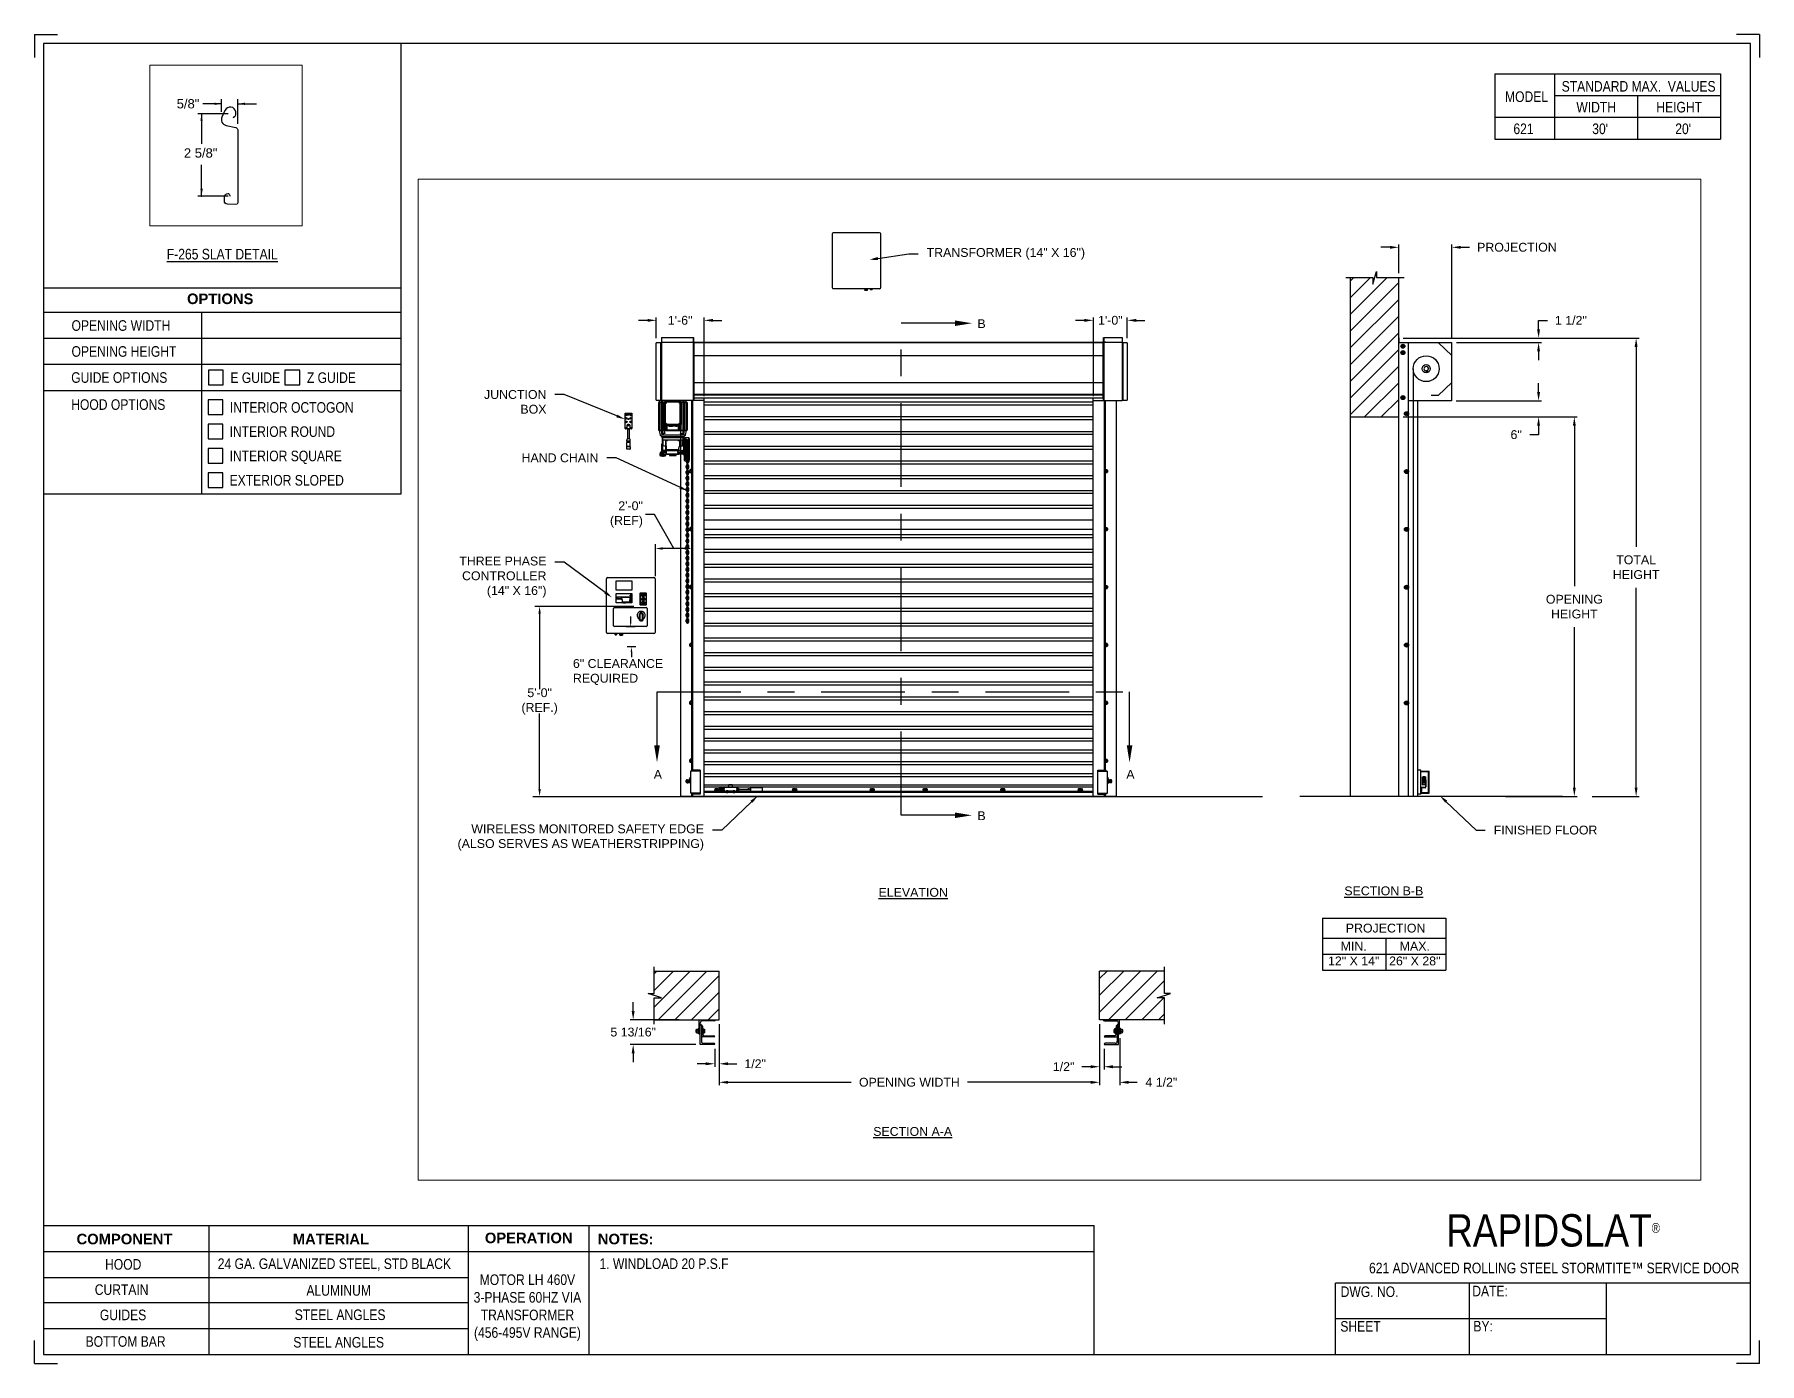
# Paper-space layout '621 LH 460V 3 PHASE' of a CAD drawing. Header units: inches. Extents: x 0.1 to 10.9, y 0.1 to 8.4.
# The model-space entities are those that its viewports show. They can reach past a viewport. Long polylines and large blocks are cut down to what shows.
import ezdxf
from ezdxf import colors
from ezdxf.entities.mleader import LeaderData, LeaderLine
from ezdxf.math import Vec2, Vec3

# ---------------------------------------------------------------- set-up
doc = ezdxf.new("R2010")
doc.units = ezdxf.units.IN
doc.header["$LTSCALE"] = 0.25
doc.header["$MEASUREMENT"] = 0
doc.linetypes.add('CENTER', pattern=[2, 1.25, -0.25, 0.25, -0.25])
for name, color, linetype in [('ANNOTATIONS', 1, 'Continuous'), ('DETAILS', 4, 'Continuous'), ('MOTOR LH', 7, 'Continuous'), ('SECTION CUTS', 6, 'CENTER'), ('TITLE BLOCK', 7, 'Continuous')]:
    doc.layers.add(name, color=color, linetype=linetype)
doc.styles.add('ARIAL', font='arial.ttf', dxfattribs={"height": 0.09375})
doc.styles.add('CADdetails-DIMENSIONS', font='ARIALN.TTF', dxfattribs={"height": 2.38})
doc.styles.add('ROMANS', font='Romans', dxfattribs={"height": 0.09375})
doc.styles.get("Standard").update_dxf_attribs({"font": 'romans.shx'})
doc.dimstyles.get("Standard").update_dxf_attribs({"dimscale": 60, "dimtxt": 0.0833, "dimasz": 0.0833, "dimexe": 0.0833, "dimexo": 0.04, "dimgap": 0.09, "dimtad": 0, "dimtih": 1, "dimtoh": 1, "dimdec": 4, "dimzin": 1, "dimdsep": 46, "dimlunit": 4, "dimtxsty": 'Standard', "dimcen": 0.09, "dimclrt": 150, "dimadec": 4, "dimazin": 2, "dimtfac": 1, "dimtdec": 0, "dimtofl": 0, "dimtmove": 0, "dimatfit": 3, "dimfxl": 1, "dimtolj": 1, "dimtzin": 0, "dimlwd": -1, "dimlwe": -1, "dimarcsym": 1})
doc.dimstyles.new('STANDARD$0', dxfattribs={"dimtxt": 0.09375, "dimasz": 0.09375, "dimexe": 0.03125, "dimexo": 0.046875, "dimgap": 0.09, "dimtad": 0, "dimtih": 1, "dimtoh": 1, "dimdec": 4, "dimzin": 0, "dimdsep": 46, "dimtxsty": 'ARIAL', "dimcen": 0.09, "dimadec": 0, "dimazin": 0, "dimtfac": 1, "dimtdec": 4, "dimtofl": 0, "dimtmove": 0, "dimatfit": 1, "dimfxl": 1, "dimtolj": 1, "dimtzin": 0, "dimarcsym": 0})
pattern_1 = [(45, (97.51732, -32.78357), (-0.08838835, 0.08838835), [])]

psp = doc.layouts.new('621 LH 460V 3 PHASE')

# ---------------------------------------------------------------- texts
at = {"layer": 'TITLE BLOCK', "attachment_point": 2, "style": 'CADdetails-DIMENSIONS'}
for s, width, insert, char_height in [('MODEL', 0.28815, (9.45, 8.068), 0.0664), ('STANDARD MAX.  VALUES', 1.75949, (10.155, 8.133), 0.06641), ('WIDTH', 0.42908, (9.888, 8.002), 0.0664), ('HEIGHT', 0.42908, (10.41, 8.002), 0.0664), ('\\pxqc;621', 0.29952, (9.431, 7.866), 0.0664)]:
    psp.add_mtext_dynamic_manual_height_columns(s, width=width, gutter_width=1.363, heights=[0], dxfattribs=dict(at, insert=insert, char_height=char_height))
at = {"layer": 'TITLE BLOCK', "style": 'CADdetails-DIMENSIONS'}
for s, insert, char_height, width, attachment_point in [("30'", (9.913, 7.866), 0.0664, 1.75949, 2), ("20'", (10.435, 7.866), 0.0664, 1.75949, 2), ('{\\LF-265 SLAT DETAIL}', (1.248, 7.078), 0.06641, 1.75949, 2), ('{\\fArial|b1|i0|c0|p34;OPTIONS}', (1.235, 6.797), 0.06641, 1.75949, 2), ('OPENING WIDTH', (0.3, 6.629), 0.06641, 1.30693, 1), ('OPENING HEIGHT', (0.3, 6.466), 0.06641, 1.30693, 1), ('GUIDE OPTIONS', (0.298, 6.302), 0.06641, 1.30693, 1), ('E GUIDE', (1.299, 6.301), 0.0664, 1.23928, 1), ('Z GUIDE', (1.78, 6.301), 0.0664, 1.23928, 1), ('HOOD OPTIONS', (0.298, 6.132), 0.06641, 1.30693, 1), ('INTERIOR OCTOGON', (1.296, 6.114), 0.06641, 1.23928, 1), ('INTERIOR ROUND', (1.294, 5.962), 0.06641, 1.53035, 1), ('INTERIOR SQUARE', (1.294, 5.809), 0.06641, 1.53035, 1), ('EXTERIOR SLOPED', (1.294, 5.656), 0.06641, 1.53035, 1), ('\\A1;\\pxqc;RAPIDSLAT{\\H0.30337x;\\S® ^ ;}', (10.642, 1.008), 0.20312, 2.03069, 3), ('{\\fArial|b1|i0|c0|p34;COMPONENT}', (0.633, 0.885), 0.06641, 1.75949, 2), ('{\\fArial|b1|i0|c0|p34;MATERIAL}', (1.931, 0.885), 0.06641, 1.75949, 2), ('{\\fArial|b1|i0|c0|p34;OPERATION}', (3.175, 0.892), 0.06641, 1.75949, 2), ('{\\fArial|b1|i0|c0|p34;NOTES:}', (3.785, 0.885), 0.06641, 1.75949, 2), ('HOOD', (0.625, 0.726), 0.0664, 1.75949, 2), ('24 GA. GALVANIZED STEEL, STD BLACK', (1.953, 0.73), 0.06641, 1.75949, 2), ('\\pxql;1. WINDLOAD 20 P.S.F ', (5.176, 0.73), 0.06641, 3.11182, 2), ('621 {\\fArial|b0|i0|c0|p34;\u200b}ADVANCED ROLLING STEEL STORMTITE™ SERVICE DOOR', (9.624, 0.703), 0.06641, 2.79915, 2), ('CURTAIN', (0.615, 0.567), 0.0664, 1.75949, 2), ('ALUMINUM', (1.98, 0.562), 0.0664, 1.75949, 2), ('\\PMOTOR LH 460V 3-PHASE 60HZ VIA TRANSFORMER (456-495V RANGE)', (3.167, 0.74), 0.06641, 0.76227, 2), ('DWG. NO.', (8.463, 0.554), 0.0664, 1.75949, 2), ('DATE:', (9.221, 0.558), 0.0664, 1.75949, 2), ('GUIDES', (0.624, 0.408), 0.0664, 1.75949, 2), ('STEEL ANGLES', (1.989, 0.409), 0.06641, 1.75949, 2), ('SHEET', (8.406, 0.336), 0.0664, 1.75949, 2), ('BY:', (9.177, 0.337), 0.0664, 1.75949, 2), ('BOTTOM BAR', (0.64, 0.241), 0.0664, 1.75949, 2), ('STEEL ANGLES', (1.98, 0.236), 0.06641, 1.75949, 2)]:
    psp.add_mtext(s, dxfattribs=dict(at, insert=insert, char_height=char_height, width=width, attachment_point=attachment_point))

msp = doc.modelspace()

# ---------------------------------------------------------------- texts
at = {"layer": 'ANNOTATIONS', "style": 'ARIAL'}
msp.add_text('2 5/8"', height=0.09375, dxfattribs=at).set_placement((272.65822, 217.00538))
at = {"layer": 'ANNOTATIONS', "char_height": 0.09375, "style": 'ARIAL'}
for s, insert, attachment_point in [('2\'-0"\\P(REF)', (275.88387, 223.40353), 6), ('6" CLEARANCE\\PREQUIRED', (275.14229, 221.73296), 4), ('5\'-0"\\P(REF.)', (274.78909, 221.42207), 5), ('\\A1;5/8"', (272.70021, 217.54689), 5)]:
    msp.add_mtext(s, dxfattribs=dict(at, insert=insert, attachment_point=attachment_point))
at = {"layer": 'ANNOTATIONS', "char_height": 0.09375, "attachment_point": 2, "style": 'ARIAL'}
for s, insert, width in [('{\\LELEVATION}', (278.74966, 219.44522), 3.0834986), ('{\\LSECTION B-B}', (283.73779, 219.46119), 1.3823677), ('{\\LSECTION A-A}', (278.74376, 216.91103), 1.3823677)]:
    msp.add_mtext(s, dxfattribs=dict(at, insert=insert, width=width))
for s, width, insert in [('PROJECTION ', 1.7594917, (283.757, 219.06643)), ('MIN.\\P12" X 14" ', 0.6711642, (283.41888, 218.87444)), ('MAX.\\P26" X 28"', 0.6567117, (284.06631, 218.87444))]:
    msp.add_mtext_dynamic_manual_height_columns(s, width=width, gutter_width=1.36268, heights=[0], dxfattribs=dict(at, insert=insert))
at = {"layer": 'SECTION CUTS', "style": 'ARIAL'}
for s, p in [('B', (279.43031, 225.3786)), ('A', (275.99901, 220.60215)), ('A', (281.00854, 220.60215)), ('B', (279.43031, 220.16333))]:
    msp.add_text(s, height=0.09375, dxfattribs=at).set_placement(p)

# ---------------------------------------------------------------- blocks, each defined once
blk = doc.blocks.new('*D115')
at = {"layer": 'ANNOTATIONS', "color": 0, "lineweight": -2, "transparency": 16777216}
for p, q in [((275.781, 218.141), (275.781, 218.235)), ((276.27, 218.047), (275.75, 218.047)), ((276.445, 217.786), (275.75, 217.786)), ((275.781, 217.692), (275.781, 217.598))]:
    blk.add_line(p, q, dxfattribs=at)
at = {"layer": 'ANNOTATIONS', "color": 0, "transparency": 16777216}
for points in [[(275.765, 218.141), (275.796, 218.141), (275.781, 218.047)], [(275.765, 217.692), (275.796, 217.692), (275.781, 217.786)]]:
    blk.add_solid(points, dxfattribs=at)
at = {"layer": 'defpoints', "color": 0, "transparency": 16777216}
for p in [(276.317, 218.047), (275.781, 217.786), (276.492, 217.786)]:
    blk.add_point(p, dxfattribs=at)
at = {"layer": 'ANNOTATIONS', "color": 0, "transparency": 16777216, "insert": (275.781, 217.917), "char_height": 0.09375, "attachment_point": 5, "style": 'ARIAL'}
blk.add_mtext('\\A1;5 13/16"', dxfattribs=at)
blk = doc.blocks.new('*D116')
at = {"layer": 'ANNOTATIONS', "color": 0, "lineweight": -2, "transparency": 16777216}
for p, q in [((280.725, 218.001), (280.725, 217.519)), ((280.772, 217.739), (280.772, 217.519)), ((280.632, 217.55), (280.538, 217.55)), ((280.866, 217.55), (280.96, 217.55))]:
    blk.add_line(p, q, dxfattribs=at)
at = {"layer": 'ANNOTATIONS', "color": 0, "transparency": 16777216}
for points in [[(280.632, 217.566), (280.632, 217.534), (280.725, 217.55)], [(280.866, 217.566), (280.866, 217.534), (280.772, 217.55)]]:
    blk.add_solid(points, dxfattribs=at)
at = {"layer": 'defpoints', "color": 0, "transparency": 16777216}
for p in [(280.725, 218.047), (280.772, 217.786), (280.772, 217.55)]:
    blk.add_point(p, dxfattribs=at)
at = {"layer": 'ANNOTATIONS', "color": 0, "transparency": 16777216, "insert": (280.344, 217.55), "char_height": 0.0938, "attachment_point": 5, "style": 'ARIAL'}
blk.add_mtext('\\A1;1/2"', dxfattribs=at)
blk = doc.blocks.new('*D117')
at = {"layer": 'ANNOTATIONS', "color": 0, "lineweight": -2, "transparency": 16777216}
for p, q in [((276.692, 218.001), (276.692, 217.55)), ((276.645, 217.739), (276.645, 217.55)), ((276.551, 217.581), (276.458, 217.581)), ((276.786, 217.581), (276.88, 217.581))]:
    blk.add_line(p, q, dxfattribs=at)
at = {"layer": 'ANNOTATIONS', "color": 0, "transparency": 16777216}
for points in [[(276.551, 217.597), (276.551, 217.566), (276.645, 217.581)], [(276.786, 217.597), (276.786, 217.566), (276.692, 217.581)]]:
    blk.add_solid(points, dxfattribs=at)
at = {"layer": 'defpoints', "color": 0, "transparency": 16777216}
for p in [(276.692, 218.047), (276.645, 217.786), (276.645, 217.581)]:
    blk.add_point(p, dxfattribs=at)
at = {"layer": 'ANNOTATIONS', "color": 0, "transparency": 16777216, "insert": (277.074, 217.581), "char_height": 0.0938, "attachment_point": 5, "style": 'ARIAL'}
blk.add_mtext('\\A1;1/2"', dxfattribs=at)
blk = doc.blocks.new('*D118')
at = {"layer": 'ANNOTATIONS', "color": 0, "lineweight": -2, "transparency": 16777216}
for p, q in [((276.026, 225.271), (276.026, 225.492)), ((276.532, 224.659), (276.532, 225.492)), ((275.933, 225.461), (275.839, 225.461)), ((276.626, 225.461), (276.72, 225.461))]:
    blk.add_line(p, q, dxfattribs=at)
at = {"layer": 'ANNOTATIONS', "color": 0, "transparency": 16777216}
for points in [[(275.933, 225.476), (275.933, 225.445), (276.026, 225.461)], [(276.626, 225.476), (276.626, 225.445), (276.532, 225.461)]]:
    blk.add_solid(points, dxfattribs=at)
at = {"layer": 'defpoints', "color": 0, "transparency": 16777216}
for p in [(276.026, 225.461), (276.026, 225.224), (276.532, 224.612)]:
    blk.add_point(p, dxfattribs=at)
at = {"layer": 'ANNOTATIONS', "color": 0, "transparency": 16777216, "insert": (276.279, 225.461), "char_height": 0.0938, "attachment_point": 5, "style": 'ARIAL'}
blk.add_mtext('\\A1;1\'-6"', dxfattribs=at)
blk = doc.blocks.new('*D119')
at = {"layer": 'ANNOTATIONS', "color": 0, "lineweight": -2, "transparency": 16777216}
for p, q in [((280.659, 224.659), (280.659, 225.492)), ((281.019, 225.271), (281.019, 225.492)), ((280.565, 225.461), (280.471, 225.461)), ((281.113, 225.461), (281.206, 225.461))]:
    blk.add_line(p, q, dxfattribs=at)
at = {"layer": 'ANNOTATIONS', "color": 0, "transparency": 16777216}
for points in [[(280.565, 225.476), (280.565, 225.445), (280.659, 225.461)], [(281.113, 225.476), (281.113, 225.445), (281.019, 225.461)]]:
    blk.add_solid(points, dxfattribs=at)
at = {"layer": 'defpoints', "color": 0, "transparency": 16777216}
for p in [(280.659, 225.461), (281.019, 225.224), (280.659, 224.612)]:
    blk.add_point(p, dxfattribs=at)
at = {"layer": 'ANNOTATIONS', "color": 0, "transparency": 16777216, "insert": (280.839, 225.461), "char_height": 0.0938, "attachment_point": 5, "style": 'ARIAL'}
blk.add_mtext('\\A1;1\'-0"', dxfattribs=at)
blk = doc.blocks.new('*D120')
at = {"layer": 'ANNOTATIONS', "color": 0, "lineweight": -2, "transparency": 16777216}
for p, q in [((280.725, 218.001), (280.725, 217.353)), ((280.938, 217.851), (280.938, 217.353)), ((280.632, 217.385), (280.538, 217.385)), ((281.032, 217.385), (281.125, 217.385))]:
    blk.add_line(p, q, dxfattribs=at)
at = {"layer": 'ANNOTATIONS', "color": 0, "transparency": 16777216}
for points in [[(280.632, 217.4), (280.632, 217.369), (280.725, 217.385)], [(281.032, 217.4), (281.032, 217.369), (280.938, 217.385)]]:
    blk.add_solid(points, dxfattribs=at)
at = {"layer": 'defpoints', "color": 0, "transparency": 16777216}
for p in [(280.725, 218.047), (280.938, 217.897), (280.938, 217.385)]:
    blk.add_point(p, dxfattribs=at)
at = {"layer": 'ANNOTATIONS', "color": 0, "transparency": 16777216, "insert": (281.38, 217.385), "char_height": 0.0938, "attachment_point": 5, "style": 'ARIAL'}
blk.add_mtext('\\A1;4 1/2"', dxfattribs=at)
blk = doc.blocks.new('*D109')
at = {"layer": 'ANNOTATIONS', "color": 0, "lineweight": -2, "transparency": 16777216}
for p, q in [((276.692, 218.001), (276.692, 217.353)), ((280.725, 218.001), (280.725, 217.353)), ((276.786, 217.385), (278.092, 217.385)), ((280.632, 217.385), (279.325, 217.385))]:
    blk.add_line(p, q, dxfattribs=at)
at = {"layer": 'ANNOTATIONS', "color": 0, "transparency": 16777216}
for points in [[(276.786, 217.4), (276.786, 217.369), (276.692, 217.385)], [(280.632, 217.4), (280.632, 217.369), (280.725, 217.385)]]:
    blk.add_solid(points, dxfattribs=at)
at = {"layer": 'defpoints', "color": 0, "transparency": 16777216}
for p in [(276.692, 218.047), (280.725, 218.047), (280.725, 217.385)]:
    blk.add_point(p, dxfattribs=at)
at = {"layer": 'ANNOTATIONS', "color": 0, "transparency": 16777216, "insert": (278.709, 217.385), "char_height": 0.09375, "attachment_point": 5, "style": 'ARIAL'}
blk.add_mtext('\\A1;OPENING WIDTH', dxfattribs=at)
blk = doc.blocks.new('*D110')
at = {"layer": 'ANNOTATIONS', "color": 0, "lineweight": -2, "transparency": 16777216}
for p, q in [((283.802, 226.235), (283.708, 226.235)), ((283.896, 225.96), (283.896, 226.266)), ((284.46, 225.272), (284.46, 226.266)), ((284.554, 226.235), (284.647, 226.235))]:
    blk.add_line(p, q, dxfattribs=at)
at = {"layer": 'ANNOTATIONS', "color": 0, "transparency": 16777216}
for points in [[(283.802, 226.25), (283.802, 226.219), (283.896, 226.235)], [(284.554, 226.25), (284.554, 226.219), (284.46, 226.235)]]:
    blk.add_solid(points, dxfattribs=at)
at = {"layer": 'defpoints', "color": 0, "transparency": 16777216}
for p in [(284.46, 226.235), (283.896, 225.913), (284.46, 225.225)]:
    blk.add_point(p, dxfattribs=at)
at = {"layer": 'ANNOTATIONS', "color": 0, "transparency": 16777216, "insert": (285.149, 226.235), "char_height": 0.09375, "attachment_point": 5, "style": 'ARIAL'}
blk.add_mtext('\\A1;PROJECTION ', dxfattribs=at)
blk = doc.blocks.new('*D111')
at = {"layer": 'ANNOTATIONS', "color": 0, "lineweight": -2, "transparency": 16777216}
for p, q in [((283.943, 224.437), (285.789, 224.437)), ((285.758, 224.343), (285.758, 222.643)), ((285.758, 220.509), (285.758, 222.208)), ((285.027, 220.415), (285.789, 220.415))]:
    blk.add_line(p, q, dxfattribs=at)
at = {"layer": 'ANNOTATIONS', "color": 0, "transparency": 16777216}
for points in [[(285.742, 224.343), (285.773, 224.343), (285.758, 224.437)], [(285.742, 220.509), (285.773, 220.509), (285.758, 220.415)]]:
    blk.add_solid(points, dxfattribs=at)
at = {"layer": 'defpoints', "color": 0, "transparency": 16777216}
for p in [(283.896, 224.437), (284.98, 220.415), (285.758, 220.415)]:
    blk.add_point(p, dxfattribs=at)
at = {"layer": 'ANNOTATIONS', "color": 0, "transparency": 16777216, "insert": (285.758, 222.426), "char_height": 0.09375, "attachment_point": 5, "style": 'ARIAL'}
blk.add_mtext('\\A1;OPENING\\PHEIGHT', dxfattribs=at)
blk = doc.blocks.new('*D112')
at = {"layer": 'ANNOTATIONS', "color": 0, "lineweight": -2, "transparency": 16777216}
for p, q in [((283.943, 225.273), (286.444, 225.273)), ((286.413, 225.179), (286.413, 223.061)), ((286.413, 220.509), (286.413, 222.626)), ((285.947, 220.415), (286.444, 220.415))]:
    blk.add_line(p, q, dxfattribs=at)
at = {"layer": 'ANNOTATIONS', "color": 0, "transparency": 16777216}
for points in [[(286.397, 225.179), (286.428, 225.179), (286.413, 225.273)], [(286.397, 220.509), (286.428, 220.509), (286.413, 220.415)]]:
    blk.add_solid(points, dxfattribs=at)
at = {"layer": 'defpoints', "color": 0, "transparency": 16777216}
for p in [(283.896, 225.273), (285.901, 220.415), (286.413, 220.415)]:
    blk.add_point(p, dxfattribs=at)
at = {"layer": 'ANNOTATIONS', "color": 0, "transparency": 16777216, "insert": (286.413, 222.844), "char_height": 0.0938, "attachment_point": 5, "style": 'ARIAL'}
blk.add_mtext('\\A1;TOTAL\\PHEIGHT', dxfattribs=at)
blk = doc.blocks.new('*D113')
at = {"layer": 'ANNOTATIONS', "color": 0, "lineweight": -2, "transparency": 16777216}
for p, q in [((285.379, 224.701), (285.379, 224.795)), ((284.505, 224.608), (285.41, 224.608)), ((284.505, 224.437), (285.41, 224.437)), ((285.379, 224.343), (285.379, 224.249)), ((285.379, 224.249), (285.285, 224.249))]:
    blk.add_line(p, q, dxfattribs=at)
at = {"layer": 'ANNOTATIONS', "color": 0, "transparency": 16777216}
for points in [[(285.363, 224.701), (285.394, 224.701), (285.379, 224.608)], [(285.363, 224.343), (285.394, 224.343), (285.379, 224.437)]]:
    blk.add_solid(points, dxfattribs=at)
at = {"layer": 'defpoints', "color": 0, "transparency": 16777216}
for p in [(284.458, 224.608), (284.458, 224.437), (285.379, 224.437)]:
    blk.add_point(p, dxfattribs=at)
at = {"layer": 'ANNOTATIONS', "color": 0, "transparency": 16777216, "insert": (285.141, 224.249), "char_height": 0.0938, "attachment_point": 5, "style": 'ARIAL'}
blk.add_mtext('\\A1;6"', dxfattribs=at)
blk = doc.blocks.new('*D114')
at = {"layer": 'ANNOTATIONS', "color": 0, "lineweight": -2, "transparency": 16777216}
for p, q in [((285.379, 225.366), (285.379, 225.46)), ((285.379, 225.46), (285.472, 225.46)), ((284.507, 225.273), (285.41, 225.273)), ((284.507, 225.225), (285.41, 225.225)), ((285.379, 225.131), (285.379, 225.038))]:
    blk.add_line(p, q, dxfattribs=at)
at = {"layer": 'ANNOTATIONS', "color": 0, "transparency": 16777216}
for points in [[(285.363, 225.366), (285.394, 225.366), (285.379, 225.273)], [(285.363, 225.131), (285.394, 225.131), (285.379, 225.225)]]:
    blk.add_solid(points, dxfattribs=at)
at = {"layer": 'defpoints', "color": 0, "transparency": 16777216}
for p in [(284.46, 225.273), (284.46, 225.225), (285.379, 225.273)]:
    blk.add_point(p, dxfattribs=at)
at = {"layer": 'ANNOTATIONS', "color": 0, "transparency": 16777216, "insert": (285.721, 225.46), "char_height": 0.0938, "attachment_point": 5, "style": 'ARIAL'}
blk.add_mtext('\\A1;1 1/2"', dxfattribs=at)

# ---------------------------------------------------------------- dimensions: what is measured, and where the dimension line sits
at = {"layer": 'ANNOTATIONS'}
dim = msp.add_linear_dim(base=(284.45987, 226.23467), p1=(283.89599, 225.91347), p2=(284.45987, 225.22508), text='PROJECTION ', dimstyle='STANDARD$0', dxfattribs=at)
dim.commit()
dim.dimension.update_dxf_attribs({"geometry": '*D110', "text_midpoint": (285.14898, 226.23467)})
for base, p1, p2, angle, text, picture, middle in [((276.02636, 225.46051), (276.5323, 224.61169), (276.02636, 225.22384), 180, '1\'-6"', '*D118', (276.27933, 225.46051)), ((280.6588, 225.46051), (281.019, 225.22422), (280.6588, 224.61169), 180, '1\'-0"', '*D119', (280.8389, 225.46051)), ((275.78076, 217.78574), (276.3171, 218.04741), (276.4921, 217.78574), 90, '5 13/16"', '*D115', (275.78076, 217.91658)), ((276.64523, 217.58132), (276.6921, 218.04742), (276.64523, 217.78574), 180, '1/2"', '*D117', (277.07368, 217.58132))]:
    dim = msp.add_linear_dim(base=base, p1=p1, p2=p2, angle=angle, text=text, dimstyle='STANDARD$0', dxfattribs=at)
    dim.commit()
    dim.dimension.update_dxf_attribs({"geometry": picture, "text_midpoint": middle, "dimtype": 160})
for base, p1, p2, text, picture, middle in [((285.37854, 225.27272), (284.45987, 225.22508), (284.45987, 225.27272), '1 1/2"', '*D114', (285.72098, 225.46022)), ((286.41256, 220.41511), (283.89599, 225.27272), (285.90052, 220.41511), 'TOTAL\\PHEIGHT', '*D112', (286.41256, 222.84392)), ((285.37854, 224.43674), (284.45774, 224.60767), (284.45774, 224.43674), '6"', '*D113', (285.14066, 224.24924)), ((285.75758, 220.41511), (283.89599, 224.43674), (284.98018, 220.41511), 'OPENING\\PHEIGHT', '*D111', (285.75758, 222.42592))]:
    dim = msp.add_linear_dim(base=base, p1=p1, p2=p2, angle=90, text=text, dimstyle='STANDARD$0', dxfattribs=at)
    dim.commit()
    dim.dimension.update_dxf_attribs({"geometry": picture, "text_midpoint": middle})
dim = msp.add_aligned_dim(p1=(276.6921, 218.04742), p2=(280.72544, 218.04742), distance=-0.6628, text='OPENING WIDTH', dimstyle='STANDARD$0', dxfattribs=at)
dim.commit()
dim.dimension.update_dxf_attribs({"geometry": '*D109', "text_midpoint": (278.70877, 217.38462)})
for base, p2, text, picture, middle in [((280.77231, 217.55007), (280.77231, 217.78574), '1/2"', '*D116', (280.34386, 217.55007)), ((280.93794, 217.38462), (280.93794, 217.89742), '4 1/2"', '*D120', (281.38043, 217.38462))]:
    dim = msp.add_linear_dim(base=base, p1=(280.72544, 218.04742), p2=p2, text=text, dimstyle='STANDARD$0', dxfattribs=at)
    dim.commit()
    dim.dimension.update_dxf_attribs({"geometry": picture, "text_midpoint": middle, "dimtype": 160})

# ---------------------------------------------------------------- hatches: boundary and pattern name
at = {"layer": 'MOTOR LH'}
h = msp.add_hatch(dxfattribs=at)
h.set_pattern_fill('ANSI31', color=256, style=0)
h.set_pattern_definition([(45, (96.66995, -32.78357), (-0.08838835, 0.08838835), [])])
h.paths.add_polyline_path([(283.38036, 224.43674), (283.89599, 224.43674), (283.89599, 225.91347), (283.65949, 225.91347), (283.65949, 225.97813), (283.62108, 225.84477), (283.62108, 225.91347), (283.38036, 225.91347)])
h = msp.add_hatch(dxfattribs=at)
h.set_pattern_fill('ANSI31', color=256, style=0)
h.set_pattern_definition(pattern_1)
h.paths.add_polyline_path([(276.6921, 218.56305), (276.0046, 218.56305), (276.0046, 218.32585), (275.9405, 218.32585), (276.08257, 218.27894), (276.0046, 218.27894), (276.0046, 218.04742), (276.6921, 218.04742), (276.6921, 218.20993)])
h = msp.add_hatch(dxfattribs=at)
h.set_pattern_fill('ANSI31', color=256, style=0)
h.set_pattern_definition(pattern_1)
h.paths.add_polyline_path([(281.47704, 218.32585), (281.41294, 218.32585), (281.41294, 218.56305), (280.72544, 218.56305), (280.72544, 218.04742), (280.74361, 218.04742), (281.41294, 218.04742), (281.41294, 218.27894), (281.33497, 218.27894)])

# ---------------------------------------------------------------- linework, layer by layer
at = {"layer": 'ANNOTATIONS'}
for p, q in [((276.01704, 222.74794), (276.01704, 223.08974)), ((276.32675, 223.04261), (276.09471, 223.04261)), ((275.78895, 222.42941), (274.73799, 222.42941)), ((274.78909, 222.35175), (274.78909, 221.55133)), ((275.80146, 222.21402), (275.7072, 222.21402)), ((275.75433, 222.26716), (275.75433, 222.3203)), ((275.80992, 221.99872), (275.71566, 221.99872)), ((275.76279, 221.94558), (275.76279, 221.89244)), ((274.78909, 220.49278), (274.78909, 221.2928)), ((283.08831, 219.12586), (283.08831, 218.57449)), ((283.08831, 219.12586), (284.39608, 219.12586)), ((284.39608, 219.12586), (284.39608, 218.57449)), ((283.08831, 218.91439), (284.39608, 218.91439)), ((283.76116, 218.91439), (283.76116, 218.57449)), ((283.08831, 218.74444), (284.39608, 218.74444)), ((283.08831, 218.57449), (284.39608, 218.57449)), ((273.03706, 217.54689), (272.84956, 217.54689)), ((273.03706, 217.46513), (273.03706, 217.59376)), ((273.20158, 217.34678), (273.20158, 217.59376)), ((273.20158, 217.54689), (273.38908, 217.54689)), ((273.10539, 217.44645), (272.79759, 217.44645)), ((272.83606, 217.44645), (272.83606, 217.14489)), ((272.83606, 216.61924), (272.83606, 216.93393)), ((273.10539, 216.61924), (272.79759, 216.61924))]:
    msp.add_line(p, q, dxfattribs=at)
for p in [(273.16576, 217.41494), (272.83606, 216.69374), (272.83606, 216.61924)]:
    msp.add_point(p, dxfattribs=at)
for points in [[(276.09471, 223.02967), (276.09471, 223.05556), (276.01704, 223.04261)], [(276.32675, 223.02967), (276.32675, 223.05556), (276.40441, 223.04261)], [(274.80203, 222.35175), (274.77615, 222.35175), (274.78909, 222.42941)], [(275.76319, 222.26716), (275.74547, 222.26716), (275.75433, 222.21402)], [(275.77164, 221.94558), (275.75393, 221.94558), (275.76279, 221.99872)], [(274.80203, 220.49278), (274.77615, 220.49278), (274.78909, 220.41511)], [(272.96674, 217.53517), (272.96674, 217.55861), (273.03706, 217.54689)], [(273.2719, 217.55861), (273.2719, 217.53517), (273.20158, 217.54689)], [(272.84778, 217.37613), (272.82434, 217.37613), (272.83606, 217.44645)], [(272.84778, 216.68956), (272.82434, 216.68956), (272.83606, 216.61924)]]:
    msp.add_solid(points, dxfattribs=at)
at = {"layer": 'DETAILS'}
msp.add_lwpolyline([(273.15539, 217.40975, 0.33746117), (273.18232, 217.44781), (273.182, 217.46569, 0.73725505), (273.07185, 217.48055), (273.04104, 217.41413, 0.47976839), (273.08285, 217.32981), (273.18127, 217.30824, -0.21720182), (273.20158, 217.28428), (273.20158, 216.54957, -0.36619075), (273.18184, 216.53415), (273.09718, 216.53687, -0.41028649), (273.06591, 216.57038), (273.06785, 216.60768, -0.37745755), (273.10168, 216.644, -0.31905635), (273.11356, 216.63852), (273.12463, 216.61924)], format="xyb", dxfattribs=at)
at = {"layer": 'MOTOR LH'}
for p, q in [((277.88897, 226.37672), (277.88897, 225.80912)), ((278.39239, 226.3892), (277.90145, 226.3892)), ((278.40486, 225.80912), (278.40486, 226.37672)), ((283.33398, 225.91347), (283.62108, 225.91347)), ((283.38036, 225.91347), (283.38036, 220.41511)), ((283.62108, 225.84477), (283.65949, 225.97813)), ((283.62108, 225.91347), (283.62108, 225.84477)), ((283.65949, 225.97813), (283.65949, 225.91347)), ((283.65949, 225.91347), (283.95469, 225.91347)), ((283.89599, 220.41511), (283.89599, 225.91347)), ((277.90145, 225.79665), (278.39239, 225.79665)), ((278.23487, 225.78752), (278.23454, 225.78733)), ((278.23454, 225.78733), (278.23487, 225.78714)), ((278.23454, 225.78733), (278.26382, 225.78733)), ((278.23487, 225.78669), (278.23454, 225.7865)), ((278.23454, 225.7865), (278.23487, 225.78631)), ((278.23454, 225.7865), (278.26382, 225.7865)), ((278.23487, 225.78586), (278.23454, 225.78567)), ((278.23454, 225.78567), (278.23487, 225.78548)), ((278.23454, 225.78567), (278.26382, 225.78567)), ((278.23487, 225.78503), (278.23454, 225.78484)), ((278.23454, 225.78484), (278.23487, 225.78464)), ((278.23454, 225.78484), (278.26382, 225.78484)), ((278.23487, 225.7842), (278.23454, 225.784)), ((278.23454, 225.784), (278.23487, 225.78381)), ((278.23454, 225.784), (278.26382, 225.784)), ((278.23487, 225.78336), (278.23454, 225.78317)), ((278.23454, 225.78317), (278.23487, 225.78298)), ((278.23454, 225.78317), (278.26382, 225.78317)), ((278.23487, 225.78253), (278.23454, 225.78234)), ((278.23454, 225.78234), (278.23487, 225.78215)), ((278.23454, 225.78234), (278.26382, 225.78234)), ((278.23487, 225.7817), (278.23454, 225.78151)), ((278.23454, 225.78151), (278.23487, 225.78132)), ((278.23454, 225.78151), (278.26382, 225.78151)), ((278.23487, 225.79665), (278.23487, 225.78752)), ((278.26349, 225.78752), (278.23487, 225.78752)), ((278.23487, 225.78714), (278.23487, 225.78669)), ((278.23487, 225.78714), (278.26349, 225.78714)), ((278.26349, 225.78669), (278.23487, 225.78669)), ((278.23487, 225.78631), (278.23487, 225.78586)), ((278.23487, 225.78631), (278.26349, 225.78631)), ((278.26349, 225.78586), (278.23487, 225.78586)), ((278.23487, 225.78548), (278.23487, 225.78503)), ((278.23487, 225.78548), (278.26349, 225.78548)), ((278.26349, 225.78503), (278.23487, 225.78503)), ((278.23487, 225.78464), (278.23487, 225.7842)), ((278.23487, 225.78464), (278.26349, 225.78464)), ((278.26349, 225.7842), (278.23487, 225.7842)), ((278.23487, 225.78381), (278.23487, 225.78336)), ((278.23487, 225.78381), (278.26349, 225.78381)), ((278.26349, 225.78336), (278.23487, 225.78336)), ((278.23487, 225.78298), (278.23487, 225.78253)), ((278.23487, 225.78298), (278.26349, 225.78298)), ((278.26349, 225.78253), (278.23487, 225.78253)), ((278.23487, 225.78215), (278.23487, 225.7817)), ((278.23487, 225.78215), (278.26349, 225.78215)), ((278.26349, 225.7817), (278.23487, 225.7817)), ((278.23487, 225.78132), (278.23487, 225.77901)), ((278.23487, 225.78132), (278.26349, 225.78132)), ((278.26349, 225.77901), (278.23487, 225.77901)), ((278.26349, 225.78752), (278.26349, 225.79665)), ((278.26382, 225.78733), (278.26349, 225.78752)), ((278.26349, 225.78714), (278.26382, 225.78733)), ((278.26349, 225.78669), (278.26349, 225.78714)), ((278.26382, 225.7865), (278.26349, 225.78669)), ((278.26349, 225.78631), (278.26382, 225.7865)), ((278.26349, 225.78586), (278.26349, 225.78631)), ((278.26382, 225.78567), (278.26349, 225.78586)), ((278.26349, 225.78548), (278.26382, 225.78567)), ((278.26349, 225.78503), (278.26349, 225.78548)), ((278.26382, 225.78484), (278.26349, 225.78503)), ((278.26349, 225.78464), (278.26382, 225.78484)), ((278.26349, 225.7842), (278.26349, 225.78464)), ((278.26382, 225.784), (278.26349, 225.7842)), ((278.26349, 225.78381), (278.26382, 225.784)), ((278.26349, 225.78336), (278.26349, 225.78381)), ((278.26382, 225.78317), (278.26349, 225.78336)), ((278.26349, 225.78298), (278.26382, 225.78317)), ((278.26349, 225.78253), (278.26349, 225.78298)), ((278.26382, 225.78234), (278.26349, 225.78253)), ((278.26349, 225.78215), (278.26382, 225.78234)), ((278.26349, 225.7817), (278.26349, 225.78215)), ((278.26382, 225.78151), (278.26349, 225.7817)), ((278.26349, 225.78132), (278.26382, 225.78151)), ((278.26349, 225.77901), (278.26349, 225.78132)), ((278.29819, 225.79118), (278.29786, 225.79099)), ((278.29786, 225.79099), (278.29819, 225.7908)), ((278.29786, 225.79099), (278.31316, 225.79099)), ((278.29819, 225.79052), (278.29786, 225.79033)), ((278.29786, 225.79033), (278.29819, 225.79013)), ((278.29786, 225.79033), (278.31316, 225.79033)), ((278.29819, 225.78985), (278.29786, 225.78966)), ((278.29786, 225.78966), (278.29819, 225.78947)), ((278.29786, 225.78966), (278.31316, 225.78966)), ((278.29819, 225.78919), (278.29786, 225.78899)), ((278.29786, 225.78899), (278.29819, 225.7888)), ((278.29786, 225.78899), (278.31316, 225.78899)), ((278.29819, 225.78852), (278.29786, 225.78833)), ((278.29786, 225.78833), (278.29819, 225.78814)), ((278.29786, 225.78833), (278.31316, 225.78833)), ((278.29819, 225.78786), (278.29786, 225.78766)), ((278.29786, 225.78766), (278.29819, 225.78747)), ((278.29786, 225.78766), (278.31316, 225.78766)), ((278.29819, 225.78719), (278.29786, 225.787)), ((278.29786, 225.787), (278.29819, 225.78681)), ((278.29786, 225.787), (278.31316, 225.787)), ((278.29819, 225.78652), (278.29786, 225.78633)), ((278.29786, 225.78633), (278.29819, 225.78614)), ((278.29786, 225.78633), (278.31316, 225.78633)), ((278.29819, 225.79665), (278.29819, 225.79118)), ((278.29819, 225.79118), (278.31283, 225.79118)), ((278.29819, 225.7908), (278.29819, 225.79052)), ((278.29819, 225.7908), (278.31283, 225.7908)), ((278.29819, 225.79052), (278.31283, 225.79052)), ((278.29819, 225.79013), (278.29819, 225.78985)), ((278.29819, 225.79013), (278.31283, 225.79013)), ((278.29819, 225.78985), (278.31283, 225.78985)), ((278.29819, 225.78947), (278.29819, 225.78919)), ((278.29819, 225.78947), (278.31283, 225.78947)), ((278.29819, 225.78919), (278.31283, 225.78919)), ((278.29819, 225.7888), (278.29819, 225.78852)), ((278.29819, 225.7888), (278.31283, 225.7888)), ((278.29819, 225.78852), (278.31283, 225.78852)), ((278.29819, 225.78814), (278.29819, 225.78786)), ((278.29819, 225.78814), (278.31283, 225.78814)), ((278.29819, 225.78786), (278.31283, 225.78786)), ((278.29819, 225.78747), (278.29819, 225.78719)), ((278.29819, 225.78747), (278.31283, 225.78747)), ((278.29819, 225.78719), (278.31283, 225.78719)), ((278.29819, 225.78681), (278.29819, 225.78652)), ((278.29819, 225.78681), (278.31283, 225.78681)), ((278.29819, 225.78652), (278.31283, 225.78652)), ((278.29819, 225.78614), (278.29819, 225.78467)), ((278.29819, 225.78614), (278.31283, 225.78614)), ((278.31283, 225.78467), (278.29819, 225.78467)), ((278.31283, 225.79118), (278.31283, 225.79665)), ((278.31316, 225.79099), (278.31283, 225.79118)), ((278.31283, 225.7908), (278.31316, 225.79099)), ((278.31283, 225.79052), (278.31283, 225.7908)), ((278.31316, 225.79033), (278.31283, 225.79052)), ((278.31283, 225.79013), (278.31316, 225.79033)), ((278.31283, 225.78985), (278.31283, 225.79013)), ((278.31316, 225.78966), (278.31283, 225.78985)), ((278.31283, 225.78947), (278.31316, 225.78966)), ((278.31283, 225.78919), (278.31283, 225.78947)), ((278.31316, 225.78899), (278.31283, 225.78919)), ((278.31283, 225.7888), (278.31316, 225.78899)), ((278.31283, 225.78852), (278.31283, 225.7888)), ((278.31316, 225.78833), (278.31283, 225.78852)), ((278.31283, 225.78814), (278.31316, 225.78833)), ((278.31283, 225.78786), (278.31283, 225.78814)), ((278.31316, 225.78766), (278.31283, 225.78786)), ((278.31283, 225.78747), (278.31316, 225.78766)), ((278.31283, 225.78719), (278.31283, 225.78747)), ((278.31316, 225.787), (278.31283, 225.78719)), ((278.31283, 225.78681), (278.31316, 225.787)), ((278.31283, 225.78652), (278.31283, 225.78681)), ((278.31316, 225.78633), (278.31283, 225.78652)), ((278.31283, 225.78614), (278.31316, 225.78633)), ((278.31283, 225.78467), (278.31283, 225.78614)), ((276.07751, 225.22384), (276.02636, 225.22384)), ((276.07431, 224.61339), (276.07431, 225.22384)), ((276.07751, 225.22384), (276.07751, 224.61339)), ((276.07832, 225.22384), (276.07832, 224.61339)), ((276.08002, 225.27751), (276.08002, 224.61339)), ((276.08002, 225.22956), (276.40441, 225.22956)), ((276.41935, 225.22635), (276.08002, 225.22635)), ((276.40441, 225.22635), (276.40441, 225.22981)), ((276.40441, 225.22981), (276.42361, 225.22981)), ((276.41294, 225.22635), (276.41294, 225.22981)), ((276.41935, 225.22981), (276.41935, 225.27751)), ((276.41935, 224.61088), (276.41935, 225.22635)), ((276.42361, 225.22555), (276.41935, 225.22555)), ((276.42361, 225.22981), (276.42361, 225.27829)), ((276.42361, 225.23034), (280.76326, 225.23034)), ((276.42361, 225.22688), (280.76326, 225.22688)), ((276.42361, 225.22688), (276.42361, 224.63674)), ((280.76326, 225.27829), (280.76326, 225.22981)), ((280.78669, 225.22981), (280.76326, 225.22981)), ((280.76326, 224.63674), (280.76326, 225.22688)), ((280.77175, 225.22555), (280.76326, 225.22555)), ((280.77175, 225.27751), (280.77175, 225.22981)), ((280.96571, 225.22635), (280.77175, 225.22635)), ((280.77175, 225.22635), (280.77175, 224.61169)), ((280.77816, 225.22635), (280.77816, 225.22981)), ((280.78669, 225.22635), (280.78669, 225.22981)), ((280.78669, 225.22956), (280.96571, 225.22956)), ((280.96571, 225.27751), (280.96571, 224.61462)), ((281.019, 225.22422), (280.96571, 225.22422)), ((280.96784, 224.61462), (280.96784, 225.22422)), ((280.97105, 225.22422), (280.97105, 224.61462)), ((283.89599, 225.21912), (283.89781, 225.21912)), ((283.89679, 225.27272), (283.89679, 225.22375)), ((283.89731, 225.22482), (283.89781, 225.22482)), ((283.89781, 220.41779), (283.89781, 225.22508)), ((283.89781, 225.22508), (284.45987, 225.22508)), ((283.89892, 225.22588), (283.89892, 225.27272)), ((283.89892, 225.22588), (283.89973, 225.22588)), ((283.89973, 225.22588), (283.89973, 225.27272)), ((283.94442, 225.19918), (283.94496, 225.20084)), ((283.94442, 225.13105), (283.94496, 225.13271)), ((283.94619, 225.19816), (283.9471, 225.19995)), ((283.94619, 225.13003), (283.9471, 225.13182)), ((283.95317, 225.19413), (283.95317, 225.19413)), ((283.95317, 225.17938), (283.95317, 225.17938)), ((283.95317, 225.126), (283.95317, 225.126)), ((284.00001, 220.41779), (284.00001, 225.22508)), ((284.31539, 225.22508), (284.45987, 225.08749)), ((284.45987, 224.60767), (284.45987, 225.22508)), ((276.42361, 225.08749), (280.76326, 225.08749)), ((283.89781, 225.03994), (283.89599, 225.03994)), ((283.95317, 225.11125), (283.95317, 225.11125)), ((284.05004, 224.94831), (284.05004, 220.41511)), ((284.21001, 224.95594), (284.20983, 224.95569)), ((284.21101, 224.94905), (284.21125, 224.94888)), ((276.42361, 224.80124), (280.76326, 224.80124)), ((284.18459, 224.92965), (284.19634, 224.93172)), ((284.18666, 224.91791), (284.18459, 224.92965)), ((284.19841, 224.91998), (284.18666, 224.91791)), ((284.19634, 224.93172), (284.19841, 224.91998)), ((284.31539, 224.66365), (284.45987, 224.80124)), ((276.02636, 224.61339), (276.07832, 224.61339)), ((276.0604, 224.61339), (276.05761, 224.59759)), ((276.07946, 224.61095), (276.07946, 224.59575)), ((276.08002, 224.61088), (276.08002, 224.61169)), ((276.08061, 224.61169), (276.08002, 224.61169)), ((276.41935, 224.61088), (276.08002, 224.61088)), ((276.09251, 224.59575), (276.09251, 224.61088)), ((276.11765, 224.607), (276.1185, 224.61088)), ((276.12497, 224.6059), (276.12497, 224.60959)), ((276.12497, 224.60959), (276.2763, 224.60959)), ((276.12497, 224.6059), (276.2763, 224.60589)), ((276.26338, 224.60405), (276.13789, 224.60405)), ((276.13789, 224.60008), (276.13789, 224.60405)), ((276.26338, 224.60036), (276.13789, 224.60036)), ((276.16003, 224.61088), (276.16003, 224.60959)), ((276.20433, 224.60959), (276.20433, 224.61088)), ((276.26338, 224.59667), (276.26338, 224.60405)), ((276.2763, 224.60589), (276.2763, 224.60959)), ((276.28276, 224.61088), (276.28362, 224.607)), ((276.28505, 220.41698), (276.28505, 224.61169)), ((276.30876, 224.61088), (276.30876, 224.59575)), ((276.32181, 224.59575), (276.32181, 224.61088)), ((276.34366, 224.59759), (276.34132, 224.61088)), ((276.40441, 220.68357), (276.40441, 224.61088)), ((276.41294, 220.69422), (276.41294, 224.61088)), ((276.42361, 224.68019), (276.41935, 224.68019)), ((276.5323, 224.61169), (276.41935, 224.61169)), ((276.42276, 224.62447), (276.42276, 224.6671)), ((276.42276, 224.66043), (276.42361, 224.66043)), ((276.42276, 224.65479), (276.42361, 224.65479)), ((276.42276, 224.64015), (276.42361, 224.64015)), ((276.42276, 224.63115), (276.42573, 224.63115)), ((276.42361, 224.67856), (280.76326, 224.67856)), ((276.42573, 224.61169), (276.42573, 224.63674)), ((276.5323, 220.41698), (276.5323, 224.63674)), ((280.6588, 220.41698), (280.6588, 224.63674)), ((280.6588, 224.61169), (280.96396, 224.61169)), ((280.77175, 224.68019), (280.76326, 224.68019)), ((280.76326, 224.67809), (280.76537, 224.67809)), ((280.76537, 224.61169), (280.76537, 224.68019)), ((280.76834, 224.65944), (280.76537, 224.65944)), ((280.76834, 224.64773), (280.76537, 224.64773)), ((280.76834, 224.63408), (280.76537, 224.63408)), ((280.76834, 224.63214), (280.76537, 224.63214)), ((280.76834, 224.62447), (280.76834, 224.6671)), ((280.77816, 220.69422), (280.77816, 224.61169)), ((280.78669, 220.69422), (280.78669, 224.61169)), ((280.90605, 220.41698), (280.90605, 224.61169)), ((280.96572, 224.61462), (281.019, 224.61462)), ((283.94442, 224.65416), (283.94496, 224.65581)), ((283.94619, 224.65313), (283.9471, 224.65492)), ((283.95317, 224.6491), (283.95317, 224.6491)), ((283.95317, 224.63435), (283.95317, 224.63435)), ((284.45561, 224.60767), (284.00001, 224.60767)), ((284.10007, 220.41779), (284.10007, 224.60767)), ((284.31539, 224.66365), (284.2391, 224.66365)), ((275.69443, 224.31365), (275.69474, 224.47727)), ((275.69496, 224.32256), (275.69525, 224.47676)), ((275.69525, 224.47778), (275.76689, 224.47765)), ((275.69576, 224.47727), (275.76638, 224.47714)), ((275.71279, 224.46042), (275.71278, 224.45905)), ((275.71278, 224.45905), (275.71357, 224.45905)), ((275.71355, 224.46042), (275.71279, 224.46042)), ((275.76689, 224.47663), (275.7666, 224.32243)), ((275.7674, 224.47714), (275.7671, 224.31352)), ((276.04838, 224.59113), (276.04838, 224.29586)), ((276.07535, 224.59113), (276.04838, 224.59113)), ((276.04838, 224.59113), (276.07317, 224.59113)), ((276.06821, 224.59113), (276.04838, 224.59113)), ((276.04838, 224.59113), (276.05775, 224.59113)), ((276.04838, 224.59113), (276.04838, 224.59113)), ((276.05523, 224.59113), (276.08902, 224.59113)), ((276.05523, 224.59113), (276.05523, 224.29586)), ((276.05523, 224.59113), (276.05523, 224.59113)), ((276.05761, 224.59113), (276.05523, 224.59113)), ((276.05679, 224.59113), (276.05679, 224.29586)), ((276.05761, 224.59759), (276.05761, 224.59113)), ((276.07345, 224.59113), (276.07345, 224.29586)), ((276.07525, 224.59113), (276.07525, 224.29586)), ((276.08258, 224.59575), (276.11205, 224.59575)), ((276.08902, 224.59575), (276.08901, 224.29124)), ((276.0917, 224.59113), (276.11051, 224.59113)), ((276.0917, 224.59113), (276.0917, 224.29586)), ((276.09381, 224.59113), (276.09381, 224.29586)), ((276.09824, 224.59113), (276.09824, 224.59575)), ((276.11051, 224.58652), (276.11051, 224.59113)), ((276.11084, 224.58652), (276.11051, 224.58652)), ((276.11084, 224.59113), (276.11205, 224.59113)), ((276.11084, 224.59113), (276.11084, 224.57283)), ((276.11084, 224.53216), (276.11084, 224.51366)), ((276.11084, 224.46217), (276.11084, 224.44625)), ((276.11205, 224.57452), (276.11135, 224.57452)), ((276.11135, 224.53023), (276.11205, 224.53023)), ((276.11205, 224.51547), (276.11138, 224.51547)), ((276.11138, 224.4601), (276.11205, 224.4601)), ((276.11574, 224.59667), (276.11205, 224.59667)), ((276.11205, 224.35676), (276.11205, 224.59667)), ((276.11574, 224.35676), (276.11574, 224.59667)), ((276.11759, 224.58375), (276.12497, 224.58375)), ((276.11759, 224.58375), (276.11759, 224.36968)), ((276.12128, 224.58375), (276.12128, 224.36968)), ((276.12497, 224.58375), (276.12497, 224.59041)), ((276.12497, 224.36968), (276.12497, 224.58375)), ((276.13051, 224.59667), (276.13789, 224.59667)), ((276.13789, 224.59667), (276.26338, 224.59667)), ((276.26338, 224.59667), (276.27076, 224.59667)), ((276.2763, 224.58636), (276.2763, 224.59113)), ((276.2763, 224.58375), (276.28368, 224.58375)), ((276.2763, 224.58375), (276.2763, 224.36967)), ((276.27999, 224.36967), (276.27999, 224.58375)), ((276.28368, 224.36967), (276.28368, 224.58375)), ((276.28552, 224.35676), (276.28553, 224.59667)), ((276.28553, 224.59667), (276.28922, 224.59667)), ((276.28922, 224.59667), (276.28922, 224.35676)), ((276.28922, 224.59667), (276.28922, 224.59667)), ((276.28922, 224.59575), (276.30876, 224.59575)), ((276.28922, 224.59113), (276.29043, 224.59113)), ((276.29043, 224.29586), (276.29043, 224.59113)), ((276.29076, 224.58652), (276.29043, 224.58652)), ((276.29076, 224.59113), (276.29076, 224.58652)), ((276.30956, 224.59113), (276.29076, 224.59113)), ((276.30303, 224.59575), (276.30303, 224.59113)), ((276.30746, 224.59113), (276.30746, 224.29586)), ((276.30876, 224.59575), (276.32181, 224.59575)), ((276.30956, 224.59113), (276.30956, 224.29586)), ((276.31225, 224.29124), (276.31225, 224.59575)), ((276.31225, 224.59113), (276.35289, 224.59113)), ((276.32602, 224.59113), (276.32602, 224.29586)), ((276.32782, 224.59113), (276.32781, 224.29586)), ((276.34158, 224.59113), (276.34158, 224.59113)), ((276.35289, 224.59113), (276.34158, 224.59113)), ((276.34212, 224.59113), (276.35289, 224.59113)), ((276.34366, 224.59113), (276.34366, 224.59759)), ((276.35289, 224.59113), (276.34366, 224.59113)), ((276.34447, 224.59113), (276.34447, 224.29586)), ((276.34604, 224.59113), (276.34604, 224.29586)), ((276.35289, 224.59113), (276.35288, 224.29586)), ((276.35289, 224.59113), (276.35289, 224.59113)), ((280.6588, 224.59307), (276.5323, 224.59307)), ((280.6588, 224.56182), (276.5323, 224.56182)), ((280.6588, 224.43682), (276.5323, 224.43682)), ((283.38036, 224.43674), (283.89599, 224.43674)), ((275.71398, 224.32201), (275.69547, 224.32205)), ((275.71396, 224.3099), (275.69814, 224.30993)), ((275.7091, 224.31298), (275.70074, 224.313)), ((275.70076, 224.31897), (275.70911, 224.31895)), ((275.71398, 224.32201), (275.71396, 224.3099)), ((275.71402, 224.34402), (275.71398, 224.32201)), ((275.72035, 224.30899), (275.72035, 224.30989)), ((275.72409, 224.20663), (275.72428, 224.30898)), ((275.73596, 224.35523), (275.72573, 224.35525)), ((275.73724, 224.30896), (275.73705, 224.20661)), ((275.74116, 224.30985), (275.74116, 224.30895)), ((275.74758, 224.32195), (275.74756, 224.30984)), ((275.76338, 224.30981), (275.74756, 224.30984)), ((275.74758, 224.32195), (275.74762, 224.34395)), ((275.76609, 224.32192), (275.74758, 224.32195)), ((275.76079, 224.31289), (275.75243, 224.3129)), ((275.75244, 224.31887), (275.7608, 224.31886)), ((276.04838, 224.29586), (276.07345, 224.29586)), ((276.05669, 224.29586), (276.05669, 224.29217)), ((276.05669, 224.29217), (276.06537, 224.24292)), ((276.07345, 224.29586), (276.08901, 224.29586)), ((276.08011, 224.29124), (276.08011, 224.25987)), ((276.11418, 224.29124), (276.08011, 224.29124)), ((276.08011, 224.29124), (276.08574, 224.29124)), ((276.12105, 224.25987), (276.08011, 224.25987)), ((276.0844, 224.25987), (276.0844, 224.25803)), ((276.0844, 224.25803), (276.10285, 224.25803)), ((276.08597, 224.2571), (276.08775, 224.2571)), ((276.087, 224.2571), (276.087, 224.25157)), ((276.10026, 224.25157), (276.087, 224.25157)), ((276.09141, 224.2571), (276.09141, 224.25157)), ((276.0917, 224.29586), (276.10984, 224.29586)), ((276.09316, 224.29124), (276.09316, 224.25987)), ((276.09824, 224.29124), (276.09824, 224.29586)), ((276.0995, 224.2571), (276.0995, 224.25157)), ((276.10026, 224.25157), (276.10026, 224.2571)), ((276.10285, 224.25803), (276.10285, 224.25987)), ((276.10984, 224.29586), (276.10984, 224.30139)), ((276.10984, 224.30139), (276.11084, 224.30139)), ((276.11084, 224.42173), (276.11084, 224.39925)), ((276.11084, 224.37322), (276.11084, 224.29586)), ((276.11084, 224.29586), (276.12549, 224.29586)), ((276.11205, 224.40013), (276.11115, 224.40013)), ((276.11115, 224.37244), (276.11205, 224.37244)), ((276.11574, 224.35676), (276.11205, 224.35676)), ((276.11318, 224.35148), (276.11318, 224.29586)), ((276.12105, 224.25987), (276.11418, 224.29124)), ((276.11759, 224.36968), (276.12497, 224.36968)), ((276.12497, 224.3657), (276.12497, 224.36968)), ((276.2763, 224.34753), (276.12497, 224.34753)), ((276.2763, 224.34384), (276.12497, 224.34384)), ((276.12549, 224.29586), (276.12549, 224.30139)), ((276.12549, 224.30139), (276.12681, 224.30139)), ((276.12681, 224.29586), (276.12681, 224.34384)), ((276.13392, 224.29586), (276.12681, 224.29586)), ((276.13051, 224.35676), (276.13789, 224.35676)), ((276.13392, 224.34384), (276.13392, 224.29586)), ((276.14185, 224.30139), (276.13392, 224.30139)), ((276.26338, 224.35676), (276.13789, 224.35676)), ((276.13789, 224.35534), (276.13789, 224.34938)), ((276.26338, 224.35307), (276.13789, 224.35307)), ((276.13789, 224.34938), (276.26338, 224.34937)), ((276.14185, 224.29586), (276.14185, 224.34384)), ((276.25941, 224.29586), (276.14185, 224.29586)), ((276.15542, 224.34384), (276.15542, 224.34317)), ((276.21078, 224.34317), (276.21078, 224.34384)), ((276.21816, 224.34384), (276.21816, 224.34331)), ((276.25507, 224.34331), (276.25507, 224.34384)), ((276.25941, 224.34384), (276.25941, 224.29586)), ((276.25941, 224.30139), (276.26735, 224.30139)), ((276.27076, 224.35676), (276.26338, 224.35676)), ((276.26735, 224.29586), (276.26735, 224.34384)), ((276.27445, 224.29586), (276.26735, 224.29586)), ((276.27445, 224.34384), (276.27445, 224.29586)), ((276.27445, 224.30139), (276.27578, 224.30139)), ((276.27578, 224.30139), (276.27578, 224.29586)), ((276.27578, 224.29586), (276.29043, 224.29586)), ((276.2763, 224.36967), (276.28368, 224.36967)), ((276.2763, 224.36229), (276.2763, 224.36967)), ((276.2763, 224.34384), (276.2763, 224.34753)), ((276.28709, 224.29124), (276.28022, 224.25987)), ((276.28022, 224.25987), (276.3081, 224.25987)), ((276.28922, 224.35676), (276.28552, 224.35676)), ((276.30438, 224.29124), (276.28709, 224.29124)), ((276.3081, 224.29124), (276.28709, 224.29124)), ((276.28809, 224.29586), (276.28809, 224.35148)), ((276.29043, 224.30139), (276.29143, 224.30139)), ((276.29143, 224.30139), (276.29143, 224.29586)), ((276.29143, 224.29586), (276.30956, 224.29586)), ((276.29841, 224.25987), (276.29841, 224.25802)), ((276.29841, 224.25802), (276.31687, 224.25802)), ((276.30101, 224.2571), (276.30101, 224.25156)), ((276.31427, 224.25156), (276.30101, 224.25156)), ((276.30177, 224.2571), (276.30177, 224.25156)), ((276.30302, 224.29586), (276.30302, 224.29124)), ((276.3081, 224.29124), (276.3081, 224.25987)), ((276.3081, 224.25987), (276.32115, 224.25987)), ((276.30986, 224.25156), (276.30986, 224.2571)), ((276.31225, 224.29586), (276.35288, 224.29586)), ((276.31552, 224.29124), (276.31225, 224.29124)), ((276.31427, 224.25156), (276.31427, 224.2571)), ((276.31552, 224.29124), (276.32115, 224.29124)), ((276.31687, 224.25802), (276.31687, 224.25987)), ((276.32115, 224.25987), (276.32115, 224.29124)), ((276.3359, 224.24292), (276.34458, 224.29217)), ((276.34458, 224.29217), (276.34458, 224.29586)), ((280.6588, 224.40557), (276.5323, 224.40557)), ((280.6588, 224.28057), (276.5323, 224.28057)), ((275.71296, 224.09612), (275.71301, 224.12082)), ((275.71301, 224.12082), (275.71442, 224.12478)), ((275.71442, 224.12478), (275.7145, 224.16742)), ((275.71488, 224.18093), (275.71726, 224.20572)), ((275.74387, 224.20567), (275.74616, 224.18087)), ((275.74649, 224.16736), (275.74642, 224.12472)), ((275.74642, 224.12472), (275.74781, 224.12076)), ((275.74781, 224.12076), (275.74776, 224.09606)), ((276.06537, 224.24292), (276.08348, 224.22481)), ((276.08348, 224.22481), (276.08437, 224.21466)), ((276.091, 224.14711), (276.08363, 224.14711)), ((276.08363, 224.07767), (276.09175, 224.07767)), ((276.0899, 224.21466), (276.0899, 224.14894)), ((276.09003, 224.21466), (276.09006, 224.20744)), ((276.09113, 224.20744), (276.09121, 224.21466)), ((276.09267, 224.14342), (276.09175, 224.14342)), ((276.12497, 224.08252), (276.09175, 224.08252)), ((276.12497, 224.07883), (276.09175, 224.07883)), ((276.09251, 224.14452), (276.09251, 224.19325)), ((276.09251, 224.19325), (276.09991, 224.19325)), ((276.09251, 224.14452), (276.09267, 224.14427)), ((276.09267, 224.13827), (276.09267, 224.14427)), ((276.09991, 224.13496), (276.09991, 224.19325)), ((276.09991, 224.19325), (276.12431, 224.19325)), ((276.09991, 224.13496), (276.12863, 224.13162)), ((276.10231, 224.07845), (276.10374, 224.07845)), ((276.12431, 224.1962), (276.12431, 224.1903)), ((276.14646, 224.1903), (276.12431, 224.1903)), ((276.12484, 224.122), (276.12499, 224.12221)), ((276.12484, 224.12203), (276.12497, 224.12158)), ((276.12505, 224.12208), (276.12497, 224.12158)), ((276.12497, 224.08252), (276.12497, 224.07883)), ((276.12972, 224.12675), (276.12681, 224.12675)), ((276.12681, 224.05113), (276.12681, 224.12541)), ((276.12964, 224.12541), (276.12681, 224.12541)), ((276.12863, 224.13162), (276.12863, 224.18861)), ((276.12958, 224.08874), (276.12964, 224.09316)), ((276.12958, 224.05113), (276.12958, 224.08874)), ((276.12964, 224.09316), (276.12964, 224.12541)), ((276.12985, 224.18845), (276.13139, 224.18845)), ((276.1305, 224.08874), (276.13054, 224.09316)), ((276.1305, 224.05113), (276.1305, 224.08874)), ((276.13054, 224.09316), (276.13054, 224.12541)), ((276.13072, 224.13048), (276.13072, 224.18845)), ((276.13239, 224.128), (276.13072, 224.13048)), ((276.1329, 224.09316), (276.1329, 224.12642)), ((276.13947, 224.18845), (276.13938, 224.18845)), ((276.14067, 224.18845), (276.14092, 224.18845)), ((276.14646, 224.1903), (276.14646, 224.1962)), ((276.25481, 224.1962), (276.25481, 224.1903)), ((276.27695, 224.1903), (276.25481, 224.1903)), ((276.26034, 224.18845), (276.2606, 224.18845)), ((276.2607, 224.08199), (276.2604, 224.08176)), ((276.26188, 224.18845), (276.2618, 224.18845)), ((276.2626, 224.09316), (276.26206, 224.08406)), ((276.26404, 224.09322), (276.26346, 224.08401)), ((276.26478, 224.08178), (276.30398, 224.08178)), ((276.27142, 224.18845), (276.26988, 224.18845)), ((276.27079, 224.18845), (276.27079, 224.12914)), ((276.27211, 224.18853), (276.2721, 224.12914)), ((276.2721, 224.12914), (276.30135, 224.13431)), ((276.27215, 224.12661), (276.30199, 224.13153)), ((276.27695, 224.1903), (276.27695, 224.1962)), ((276.27695, 224.19436), (276.30876, 224.19436)), ((276.30135, 224.19436), (276.30135, 224.13431)), ((276.30638, 224.07735), (276.3049, 224.07735)), ((276.30638, 224.07735), (276.30638, 224.06314)), ((276.31123, 224.0772), (276.30638, 224.0772)), ((276.30876, 224.14116), (276.30876, 224.19436)), ((276.31321, 224.07952), (276.30887, 224.07952)), ((276.31136, 224.15376), (276.31136, 224.21466)), ((276.31236, 224.1379), (276.31321, 224.13975)), ((276.31321, 224.13975), (276.31321, 224.1428)), ((276.31321, 224.13733), (276.31321, 224.1391)), ((276.31548, 224.12838), (276.31321, 224.12838)), ((276.31861, 224.14268), (276.31548, 224.14268)), ((276.3169, 224.21466), (276.31779, 224.22481)), ((276.31779, 224.22481), (276.3359, 224.24292)), ((276.32046, 224.16114), (276.31861, 224.16114)), ((276.32046, 224.16114), (276.31861, 224.16114)), ((276.31861, 224.16114), (276.31861, 224.13899)), ((276.31861, 224.16114), (276.31861, 224.15793)), ((276.31861, 224.13899), (276.32046, 224.13899)), ((276.31861, 224.13882), (276.31861, 224.13899)), ((276.31901, 224.13899), (276.31861, 224.13882)), ((276.31861, 224.13899), (276.32046, 224.13899)), ((276.31861, 224.13882), (276.31861, 224.13899)), ((276.31901, 224.13899), (276.31861, 224.13882)), ((276.32784, 224.2165), (276.32046, 224.21224)), ((276.32046, 224.21224), (276.32046, 224.19846)), ((276.32046, 224.19846), (276.32784, 224.20222)), ((276.32046, 224.19846), (276.32046, 224.19141)), ((276.32046, 224.19141), (276.32784, 224.19231)), ((276.32046, 224.19141), (276.32046, 223.99799)), ((276.35717, 224.2165), (276.32784, 224.2165)), ((276.32784, 224.20222), (276.32784, 224.2165)), ((276.32784, 224.20222), (276.33501, 224.20222)), ((276.32784, 224.19231), (276.32784, 224.20222)), ((276.32784, 224.11752), (276.32784, 224.19231)), ((276.33203, 224.19231), (276.32784, 224.19231)), ((276.33331, 223.99576), (276.3333, 224.19363)), ((276.3333, 224.19363), (276.33338, 224.19363)), ((276.33338, 224.19435), (276.33346, 224.19472)), ((276.33338, 224.19363), (276.33341, 224.19413)), ((276.33338, 223.99576), (276.33338, 224.19363)), ((276.33622, 224.17311), (276.33338, 224.15356)), ((276.33338, 224.15213), (276.33622, 224.17167)), ((276.33622, 224.13731), (276.33338, 224.1272)), ((276.33338, 224.1224), (276.33622, 224.13252)), ((276.33338, 224.10454), (276.33628, 224.10454)), ((276.33338, 224.10234), (276.33628, 224.10234)), ((276.33628, 224.09296), (276.33338, 224.09296)), ((276.33628, 224.09104), (276.33338, 224.09104)), ((276.33622, 224.07656), (276.33338, 224.08179)), ((276.33341, 224.19413), (276.33345, 224.19441)), ((276.3343, 224.19663), (276.3343, 224.16856)), ((276.33556, 224.16856), (276.3343, 224.16856)), ((276.3343, 224.16821), (276.3343, 224.16856)), ((276.3343, 224.16821), (276.33551, 224.16821)), ((276.33622, 224.17311), (276.33622, 224.17167)), ((276.33622, 224.13731), (276.33622, 224.13252)), ((276.33628, 224.0947), (276.3372, 224.0947)), ((276.3372, 224.20069), (276.3372, 224.0947)), ((276.3372, 224.0947), (276.3372, 223.98875)), ((276.3396, 224.20337), (276.3396, 224.0947)), ((276.3396, 224.0947), (276.3396, 223.98608)), ((276.34255, 224.20238), (276.34287, 224.20237)), ((276.34285, 224.16444), (276.34285, 224.14613)), ((276.34285, 224.10291), (276.34285, 224.08459)), ((276.34944, 224.19496), (276.35185, 224.17981)), ((276.35036, 224.16444), (276.35036, 224.14613)), ((276.35036, 224.10291), (276.35036, 224.08459)), ((276.35259, 224.17846), (276.35283, 224.17824)), ((276.35283, 224.16692), (276.35283, 224.18588)), ((276.35283, 224.10538), (276.35283, 224.14366)), ((276.35283, 224.04384), (276.35283, 224.08212)), ((276.35659, 224.14741), (276.35659, 224.16316)), ((276.35659, 224.08588), (276.35659, 224.10163)), ((276.36034, 224.16692), (276.36034, 224.18588)), ((276.36034, 224.17824), (276.36059, 224.17846)), ((276.36034, 224.10538), (276.36034, 224.14366)), ((276.36034, 224.04384), (276.36034, 224.08212)), ((276.36133, 224.17981), (276.36374, 224.19496)), ((276.36282, 224.16444), (276.36282, 224.14613)), ((276.36282, 224.10291), (276.36282, 224.08459)), ((276.37031, 224.20237), (276.3706, 224.20237)), ((276.37032, 224.16444), (276.37032, 224.14613)), ((276.37032, 224.10291), (276.37032, 224.08459)), ((276.37595, 224.21004), (276.37355, 224.21004)), ((276.37355, 224.0947), (276.37355, 224.21004)), ((276.37356, 223.97936), (276.37355, 224.0947)), ((276.37595, 224.0947), (276.37595, 224.21004)), ((276.37595, 224.0947), (276.37688, 224.0947)), ((276.37596, 223.97936), (276.37595, 224.0947)), ((276.37688, 224.0947), (276.37688, 224.09987)), ((280.6588, 224.24932), (276.5323, 224.24932)), ((280.6588, 224.12432), (276.5323, 224.12432)), ((280.6588, 224.09307), (276.5323, 224.09307)), ((276.06929, 224.05274), (276.07314, 224.04905)), ((276.07314, 224.02925), (276.06929, 224.02557)), ((276.06955, 224.06726), (276.07314, 224.06382)), ((276.07128, 224.05488), (276.07198, 224.0602)), ((276.0742, 224.02259), (276.0782, 224.02596)), ((276.11667, 224.02259), (276.0742, 224.02259)), ((276.0782, 224.05234), (276.07421, 224.05572)), ((276.07421, 224.05572), (276.07846, 224.05572)), ((276.0782, 224.06711), (276.07447, 224.07026)), ((276.07846, 224.06172), (276.07846, 224.06173)), ((276.07846, 224.06165), (276.07846, 224.061)), ((276.07846, 224.06038), (276.07846, 224.06033)), ((276.07846, 224.06033), (276.0785, 224.06033)), ((276.07846, 224.06024), (276.07851, 224.06024)), ((276.07846, 224.05721), (276.07846, 224.0591)), ((276.0785, 224.05673), (276.07846, 224.05673)), ((276.07846, 224.05673), (276.07846, 224.05673)), ((276.07846, 224.05669), (276.07846, 224.05668)), ((276.07846, 224.05663), (276.07846, 224.05571)), ((276.07846, 224.05533), (276.07849, 224.05526)), ((276.07965, 224.05371), (276.07847, 224.05371)), ((276.07847, 224.05351), (276.07847, 224.05371)), ((276.07847, 224.0537), (276.07966, 224.0537)), ((276.07847, 224.05351), (276.07979, 224.05351)), ((276.07983, 224.05374), (276.07983, 224.05392)), ((276.07983, 224.05374), (276.07987, 224.05373)), ((276.07983, 224.05365), (276.07992, 224.05363)), ((276.07983, 224.05347), (276.07983, 224.05365)), ((276.07983, 224.05277), (276.07983, 224.05342)), ((276.07986, 224.05276), (276.07986, 224.05295)), ((276.07986, 224.05276), (276.08044, 224.05276)), ((276.0799, 224.05341), (276.08048, 224.05341)), ((276.0799, 224.05301), (276.0799, 224.05319)), ((276.07994, 224.05342), (276.07994, 224.05362)), ((276.07994, 224.05335), (276.07994, 224.05334)), ((276.08068, 224.05335), (276.07994, 224.05335)), ((276.07994, 224.05334), (276.08068, 224.05334)), ((276.07994, 224.05311), (276.07994, 224.05318)), ((276.08068, 224.05318), (276.07994, 224.05318)), ((276.08068, 224.05316), (276.07994, 224.05316)), ((276.08068, 224.05312), (276.07994, 224.05312)), ((276.08068, 224.05311), (276.07994, 224.05311)), ((276.08068, 224.03885), (276.08001, 224.03885)), ((276.08054, 224.02519), (276.08034, 224.02518)), ((276.08034, 224.02518), (276.08034, 224.02326)), ((276.08054, 224.02501), (276.08034, 224.02499)), ((276.08034, 224.02491), (276.08957, 224.02491)), ((276.08152, 224.02488), (276.08034, 224.02488)), ((276.08034, 224.02476), (276.08957, 224.02476)), ((276.08957, 224.02473), (276.08034, 224.02473)), ((276.08034, 224.02471), (276.08957, 224.02471)), ((276.08054, 224.02465), (276.08034, 224.02464)), ((276.08034, 224.02455), (276.08957, 224.02455)), ((276.08034, 224.02453), (276.08132, 224.02453)), ((276.08034, 224.0244), (276.08132, 224.0244)), ((276.08152, 224.02437), (276.08034, 224.02437)), ((276.08034, 224.02425), (276.08957, 224.02425)), ((276.08054, 224.02419), (276.08034, 224.02418)), ((276.08034, 224.02409), (276.08957, 224.02409)), ((276.08054, 224.02404), (276.08034, 224.02402)), ((276.08034, 224.02394), (276.08957, 224.02394)), ((276.08034, 224.02385), (276.08054, 224.02387)), ((276.08034, 224.02383), (276.08054, 224.02381)), ((276.08034, 224.02375), (276.08132, 224.02375)), ((276.08034, 224.02362), (276.08132, 224.02362)), ((276.08034, 224.02353), (276.08054, 224.02355)), ((276.08034, 224.02351), (276.08054, 224.02349)), ((276.08957, 224.02342), (276.08034, 224.02342)), ((276.08034, 224.02339), (276.08859, 224.02334)), ((276.08859, 224.02334), (276.08034, 224.02329)), ((276.08034, 224.02326), (276.08957, 224.02326)), ((276.08052, 224.05302), (276.08052, 224.05305)), ((276.08113, 224.02521), (276.08054, 224.02519)), ((276.08054, 224.02519), (276.08054, 224.02501)), ((276.08113, 224.02502), (276.08054, 224.02501)), ((276.08054, 224.02471), (276.08054, 224.02465)), ((276.08113, 224.02467), (276.08054, 224.02465)), ((276.08054, 224.02425), (276.08054, 224.02419)), ((276.08113, 224.02421), (276.08054, 224.02419)), ((276.08054, 224.02409), (276.08054, 224.02404)), ((276.08113, 224.02405), (276.08054, 224.02404)), ((276.08054, 224.02394), (276.08054, 224.02387)), ((276.08054, 224.02387), (276.08093, 224.02389)), ((276.08054, 224.02381), (276.08093, 224.0238)), ((276.08054, 224.02362), (276.08054, 224.02355)), ((276.08054, 224.02355), (276.08093, 224.02356)), ((276.08054, 224.02349), (276.08093, 224.02348)), ((276.08063, 224.06922), (276.08063, 224.0692)), ((276.08068, 224.04145), (276.08089, 224.04305)), ((276.08089, 224.03526), (276.08068, 224.03685)), ((276.10999, 224.02603), (276.08089, 224.02603)), ((276.08093, 224.02394), (276.08093, 224.02389)), ((276.08093, 224.02389), (276.08172, 224.0239)), ((276.08093, 224.0238), (276.08172, 224.02378)), ((276.08093, 224.02362), (276.08093, 224.02356)), ((276.08093, 224.02356), (276.08172, 224.02358)), ((276.08093, 224.02348), (276.08172, 224.02346)), ((276.08191, 224.02522), (276.08113, 224.02521)), ((276.08113, 224.02521), (276.08113, 224.02502)), ((276.08191, 224.02503), (276.08113, 224.02502)), ((276.08113, 224.02471), (276.08113, 224.02467)), ((276.08191, 224.02468), (276.08113, 224.02467)), ((276.08113, 224.02425), (276.08113, 224.02421)), ((276.08191, 224.02422), (276.08113, 224.02421)), ((276.08113, 224.02409), (276.08113, 224.02405)), ((276.08191, 224.02406), (276.08113, 224.02405)), ((276.08152, 224.02465), (276.08132, 224.02464)), ((276.08132, 224.02464), (276.08132, 224.02458)), ((276.08132, 224.02458), (276.08427, 224.02458)), ((276.08132, 224.02455), (276.08132, 224.02447)), ((276.08957, 224.02447), (276.08132, 224.02447)), ((276.08132, 224.02445), (276.08957, 224.02445)), ((276.08132, 224.0244), (276.08132, 224.02445)), ((276.08152, 224.02403), (276.08132, 224.02402)), ((276.08132, 224.02402), (276.08132, 224.02396)), ((276.08132, 224.02396), (276.08427, 224.02396)), ((276.08132, 224.02379), (276.08132, 224.02369)), ((276.08957, 224.02369), (276.08132, 224.02369)), ((276.08132, 224.02367), (276.08957, 224.02367)), ((276.08132, 224.02362), (276.08132, 224.02367)), ((276.08172, 224.02501), (276.08152, 224.025)), ((276.08152, 224.025), (276.08152, 224.02493)), ((276.08152, 224.02493), (276.08427, 224.02493)), ((276.08152, 224.02478), (276.08152, 224.02491)), ((276.08407, 224.02478), (276.08152, 224.02478)), ((276.08191, 224.02466), (276.08152, 224.02465)), ((276.08152, 224.02427), (276.08152, 224.02445)), ((276.08407, 224.02427), (276.08152, 224.02427)), ((276.08172, 224.02419), (276.08152, 224.02418)), ((276.08152, 224.02418), (276.08152, 224.02411)), ((276.08152, 224.02411), (276.08427, 224.02411)), ((276.08191, 224.02404), (276.08152, 224.02403)), ((276.08172, 224.02387), (276.08152, 224.02385)), ((276.08152, 224.02385), (276.08152, 224.02383)), ((276.08152, 224.02383), (276.08172, 224.02381)), ((276.08172, 224.02355), (276.08152, 224.02353)), ((276.08152, 224.02353), (276.08152, 224.02351)), ((276.08152, 224.02351), (276.08172, 224.02349)), ((276.08211, 224.02501), (276.08172, 224.02501)), ((276.08211, 224.0242), (276.08172, 224.02419)), ((276.08172, 224.02394), (276.08172, 224.0239)), ((276.08172, 224.0239), (276.0825, 224.02391)), ((276.08211, 224.02388), (276.08172, 224.02387)), ((276.08172, 224.02381), (276.08172, 224.02387)), ((276.08172, 224.02381), (276.08211, 224.0238)), ((276.08172, 224.02378), (276.0825, 224.02378)), ((276.08172, 224.02367), (276.08172, 224.02358)), ((276.08172, 224.02358), (276.0825, 224.02358)), ((276.08211, 224.02356), (276.08172, 224.02355)), ((276.08172, 224.02349), (276.08172, 224.02355)), ((276.08172, 224.02349), (276.08211, 224.02348)), ((276.08172, 224.02346), (276.0825, 224.02345)), ((276.0825, 224.02522), (276.08191, 224.02522)), ((276.08191, 224.02522), (276.08191, 224.02503)), ((276.0825, 224.02504), (276.08191, 224.02503)), ((276.08191, 224.02471), (276.08191, 224.02468)), ((276.0825, 224.02468), (276.08191, 224.02468)), ((276.0825, 224.02466), (276.08191, 224.02466)), ((276.08191, 224.02425), (276.08191, 224.02422)), ((276.0825, 224.02422), (276.08191, 224.02422)), ((276.08191, 224.02409), (276.08191, 224.02406)), ((276.0825, 224.02406), (276.08191, 224.02406)), ((276.0825, 224.02404), (276.08191, 224.02404)), ((276.0827, 224.02502), (276.08211, 224.02501)), ((276.0827, 224.0242), (276.08211, 224.0242)), ((276.0827, 224.02389), (276.08211, 224.02388)), ((276.08211, 224.0238), (276.08211, 224.02388)), ((276.08211, 224.0238), (276.0827, 224.0238)), ((276.0827, 224.02356), (276.08211, 224.02356)), ((276.08211, 224.02348), (276.08211, 224.02356)), ((276.08211, 224.02348), (276.0827, 224.02348)), ((276.08231, 224.0234), (276.08957, 224.0234)), ((276.08957, 224.02336), (276.08231, 224.0234)), ((276.08231, 224.02328), (276.08957, 224.02333)), ((276.08957, 224.02328), (276.08231, 224.02328)), ((276.08329, 224.02522), (276.0825, 224.02522)), ((276.0825, 224.02522), (276.0825, 224.02504)), ((276.08329, 224.02504), (276.0825, 224.02504)), ((276.0825, 224.02471), (276.0825, 224.02468)), ((276.08329, 224.02468), (276.0825, 224.02468)), ((276.08309, 224.02466), (276.0825, 224.02466)), ((276.0825, 224.02425), (276.0825, 224.02422)), ((276.08329, 224.02422), (276.0825, 224.02422)), ((276.0825, 224.02409), (276.0825, 224.02406)), ((276.08329, 224.02406), (276.0825, 224.02406)), ((276.08309, 224.02404), (276.0825, 224.02404)), ((276.0825, 224.02394), (276.0825, 224.02391)), ((276.0825, 224.02391), (276.08348, 224.02391)), ((276.0825, 224.02378), (276.08348, 224.02377)), ((276.0825, 224.02367), (276.0825, 224.02358)), ((276.0825, 224.02358), (276.08348, 224.02359)), ((276.0825, 224.02345), (276.08348, 224.02345)), ((276.08309, 224.02502), (276.0827, 224.02502)), ((276.08309, 224.0242), (276.0827, 224.0242)), ((276.08348, 224.02389), (276.0827, 224.02389)), ((276.0827, 224.0238), (276.0827, 224.02389)), ((276.0827, 224.0238), (276.08348, 224.02379)), ((276.08348, 224.02357), (276.0827, 224.02356)), ((276.0827, 224.02348), (276.0827, 224.02356)), ((276.0827, 224.02348), (276.08348, 224.02347)), ((276.08368, 224.02501), (276.08309, 224.02502)), ((276.08368, 224.02466), (276.08309, 224.02466)), ((276.08368, 224.0242), (276.08309, 224.0242)), ((276.08368, 224.02404), (276.08309, 224.02404)), ((276.08388, 224.02522), (276.08329, 224.02522)), ((276.08329, 224.02522), (276.08329, 224.02504)), ((276.08388, 224.02503), (276.08329, 224.02504)), ((276.08329, 224.02471), (276.08329, 224.02468)), ((276.08388, 224.02468), (276.08329, 224.02468)), ((276.08329, 224.02425), (276.08329, 224.02422)), ((276.08388, 224.02422), (276.08329, 224.02422)), ((276.08329, 224.02409), (276.08329, 224.02406)), ((276.08388, 224.02406), (276.08329, 224.02406)), ((276.08348, 224.02394), (276.08348, 224.02391)), ((276.08643, 224.02391), (276.08348, 224.02391)), ((276.08643, 224.02389), (276.08348, 224.02389)), ((276.08348, 224.02379), (276.08348, 224.02389)), ((276.08348, 224.02379), (276.08643, 224.02379)), ((276.08348, 224.02377), (276.08643, 224.02377)), ((276.08348, 224.02367), (276.08348, 224.02359)), ((276.08643, 224.02359), (276.08348, 224.02359)), ((276.08643, 224.02357), (276.08348, 224.02357)), ((276.08348, 224.02347), (276.08348, 224.02357)), ((276.08348, 224.02347), (276.08643, 224.02347)), ((276.08348, 224.02345), (276.08643, 224.02345)), ((276.08363, 224.05196), (276.08977, 224.05196)), ((276.08363, 224.03269), (276.08977, 224.03269)), ((276.08407, 224.02501), (276.08368, 224.02501)), ((276.08407, 224.02465), (276.08368, 224.02466)), ((276.08407, 224.02419), (276.08368, 224.0242)), ((276.08407, 224.02403), (276.08368, 224.02404)), ((276.08466, 224.02521), (276.08388, 224.02522)), ((276.08388, 224.02522), (276.08388, 224.02503)), ((276.08466, 224.02502), (276.08388, 224.02503)), ((276.08388, 224.02471), (276.08388, 224.02468)), ((276.08466, 224.02467), (276.08388, 224.02468)), ((276.08388, 224.02425), (276.08388, 224.02422)), ((276.08466, 224.02421), (276.08388, 224.02422)), ((276.08388, 224.02409), (276.08388, 224.02406)), ((276.08466, 224.02405), (276.08388, 224.02406)), ((276.08427, 224.025), (276.08407, 224.02501)), ((276.08407, 224.02491), (276.08407, 224.02478)), ((276.08525, 224.02487), (276.08407, 224.02487)), ((276.08427, 224.02464), (276.08407, 224.02465)), ((276.08407, 224.02445), (276.08407, 224.02427)), ((276.08525, 224.02436), (276.08407, 224.02436)), ((276.08427, 224.02418), (276.08407, 224.02419)), ((276.08427, 224.02402), (276.08407, 224.02403)), ((276.08427, 224.02493), (276.08427, 224.025)), ((276.08427, 224.02458), (276.08427, 224.02464)), ((276.08427, 224.02411), (276.08427, 224.02418)), ((276.08427, 224.02396), (276.08427, 224.02402)), ((276.08486, 224.0252), (276.08466, 224.02521)), ((276.08466, 224.02521), (276.08466, 224.02502)), ((276.08486, 224.02502), (276.08466, 224.02502)), ((276.08466, 224.02471), (276.08466, 224.02467)), ((276.08506, 224.02465), (276.08466, 224.02467)), ((276.08466, 224.02425), (276.08466, 224.02421)), ((276.08486, 224.0242), (276.08466, 224.02421)), ((276.08466, 224.02409), (276.08466, 224.02405)), ((276.08506, 224.02404), (276.08466, 224.02405)), ((276.08506, 224.02521), (276.08486, 224.0252)), ((276.08486, 224.02502), (276.08486, 224.0252)), ((276.08486, 224.02502), (276.08506, 224.02502)), ((276.08486, 224.0242), (276.08486, 224.02425)), ((276.08486, 224.0242), (276.08506, 224.02421)), ((276.08584, 224.02522), (276.08506, 224.02521)), ((276.08506, 224.02521), (276.08506, 224.02502)), ((276.08506, 224.02502), (276.08584, 224.02503)), ((276.08506, 224.02471), (276.08506, 224.02465)), ((276.08957, 224.02468), (276.08506, 224.02465)), ((276.08506, 224.02425), (276.08506, 224.02421)), ((276.08506, 224.02421), (276.08584, 224.02422)), ((276.08506, 224.02409), (276.08506, 224.02404)), ((276.08957, 224.02407), (276.08506, 224.02404)), ((276.08525, 224.02478), (276.08525, 224.02491)), ((276.08839, 224.02478), (276.08525, 224.02478)), ((276.08525, 224.02427), (276.08525, 224.02445)), ((276.08839, 224.02427), (276.08525, 224.02427)), ((276.08564, 224.02501), (276.08545, 224.025)), ((276.08545, 224.025), (276.08545, 224.02493)), ((276.08545, 224.02493), (276.08839, 224.02493)), ((276.08545, 224.02463), (276.08957, 224.02466)), ((276.08545, 224.02458), (276.08545, 224.02463)), ((276.08957, 224.02458), (276.08545, 224.02458)), ((276.08564, 224.02419), (276.08545, 224.02418)), ((276.08545, 224.02418), (276.08545, 224.02411)), ((276.08545, 224.02411), (276.08839, 224.02411)), ((276.08545, 224.02401), (276.08957, 224.02404)), ((276.08545, 224.02396), (276.08545, 224.02401)), ((276.08957, 224.02396), (276.08545, 224.02396)), ((276.08604, 224.02501), (276.08564, 224.02501)), ((276.08604, 224.0242), (276.08564, 224.02419)), ((276.08643, 224.02522), (276.08584, 224.02522)), ((276.08584, 224.02522), (276.08584, 224.02503)), ((276.08584, 224.02503), (276.08643, 224.02504)), ((276.08584, 224.02425), (276.08584, 224.02422)), ((276.08584, 224.02422), (276.08643, 224.02422)), ((276.08663, 224.02502), (276.08604, 224.02501)), ((276.08663, 224.0242), (276.08604, 224.0242)), ((276.08741, 224.02522), (276.08643, 224.02522)), ((276.08643, 224.02522), (276.08643, 224.02504)), ((276.08643, 224.02504), (276.08741, 224.02504)), ((276.08643, 224.02425), (276.08643, 224.02422)), ((276.08643, 224.02422), (276.08741, 224.02422)), ((276.08643, 224.02394), (276.08643, 224.02391)), ((276.08741, 224.02391), (276.08643, 224.02391)), ((276.08721, 224.02389), (276.08643, 224.02389)), ((276.08643, 224.02379), (276.08643, 224.02389)), ((276.08643, 224.02379), (276.08721, 224.0238)), ((276.08643, 224.02377), (276.08741, 224.02378)), ((276.08643, 224.02367), (276.08643, 224.02359)), ((276.08741, 224.02358), (276.08643, 224.02359)), ((276.08721, 224.02356), (276.08643, 224.02357)), ((276.08643, 224.02347), (276.08643, 224.02357)), ((276.08643, 224.02347), (276.08721, 224.02348)), ((276.08643, 224.02345), (276.08741, 224.02345)), ((276.08721, 224.02502), (276.08663, 224.02502)), ((276.08721, 224.0242), (276.08663, 224.0242)), ((276.0878, 224.02501), (276.08721, 224.02502)), ((276.0878, 224.0242), (276.08721, 224.0242)), ((276.0878, 224.02388), (276.08721, 224.02389)), ((276.08721, 224.0238), (276.08721, 224.02389)), ((276.08721, 224.0238), (276.0878, 224.0238)), ((276.0878, 224.02356), (276.08721, 224.02356)), ((276.08721, 224.02348), (276.08721, 224.02356)), ((276.08721, 224.02348), (276.0878, 224.02348)), ((276.088, 224.02522), (276.08741, 224.02522)), ((276.08741, 224.02522), (276.08741, 224.02504)), ((276.08741, 224.02504), (276.088, 224.02503)), ((276.08741, 224.02425), (276.08741, 224.02422)), ((276.08741, 224.02422), (276.088, 224.02422)), ((276.08741, 224.02394), (276.08741, 224.02391)), ((276.0882, 224.0239), (276.08741, 224.02391)), ((276.08741, 224.02378), (276.0882, 224.02378)), ((276.08741, 224.02367), (276.08741, 224.02358)), ((276.0882, 224.02358), (276.08741, 224.02358)), ((276.08741, 224.02345), (276.0882, 224.02346)), ((276.0882, 224.02501), (276.0878, 224.02501)), ((276.0882, 224.02419), (276.0878, 224.0242)), ((276.0882, 224.02387), (276.0878, 224.02388)), ((276.0878, 224.0238), (276.0878, 224.02388)), ((276.0878, 224.0238), (276.0882, 224.02381)), ((276.0882, 224.02355), (276.0878, 224.02356)), ((276.0878, 224.02348), (276.0878, 224.02356)), ((276.0878, 224.02348), (276.0882, 224.02349)), ((276.08879, 224.02521), (276.088, 224.02522)), ((276.088, 224.02522), (276.088, 224.02503)), ((276.088, 224.02503), (276.08879, 224.02502)), ((276.088, 224.02425), (276.088, 224.02422)), ((276.088, 224.02422), (276.08879, 224.02421)), ((276.08839, 224.025), (276.0882, 224.02501)), ((276.08839, 224.02418), (276.0882, 224.02419)), ((276.0882, 224.02394), (276.0882, 224.0239)), ((276.08898, 224.02389), (276.0882, 224.0239)), ((276.08839, 224.02385), (276.0882, 224.02387)), ((276.0882, 224.02381), (276.0882, 224.02387)), ((276.0882, 224.02381), (276.08839, 224.02383)), ((276.0882, 224.02378), (276.08898, 224.0238)), ((276.0882, 224.02367), (276.0882, 224.02358)), ((276.08898, 224.02356), (276.0882, 224.02358)), ((276.08839, 224.02353), (276.0882, 224.02355)), ((276.0882, 224.02349), (276.0882, 224.02355)), ((276.0882, 224.02349), (276.08839, 224.02351)), ((276.0882, 224.02346), (276.08898, 224.02348)), ((276.08839, 224.02493), (276.08839, 224.025)), ((276.08839, 224.02491), (276.08839, 224.02478)), ((276.08839, 224.02488), (276.08957, 224.02488)), ((276.08839, 224.02445), (276.08839, 224.02427)), ((276.08839, 224.02437), (276.08957, 224.02437)), ((276.08839, 224.02411), (276.08839, 224.02418)), ((276.08839, 224.02383), (276.08839, 224.02385)), ((276.08839, 224.02351), (276.08839, 224.02353)), ((276.08937, 224.02519), (276.08879, 224.02521)), ((276.08879, 224.02521), (276.08879, 224.02502)), ((276.08879, 224.02502), (276.08937, 224.02501)), ((276.08879, 224.02425), (276.08879, 224.02421)), ((276.08879, 224.02421), (276.08937, 224.02419)), ((276.08898, 224.02394), (276.08898, 224.02389)), ((276.08937, 224.02387), (276.08898, 224.02389)), ((276.08898, 224.0238), (276.08937, 224.02381)), ((276.08898, 224.02367), (276.08898, 224.02356)), ((276.08937, 224.02355), (276.08898, 224.02356)), ((276.08898, 224.02348), (276.08937, 224.02349)), ((276.08957, 224.02518), (276.08937, 224.02519)), ((276.08937, 224.02519), (276.08937, 224.02501)), ((276.08937, 224.02501), (276.08957, 224.02499)), ((276.08937, 224.02425), (276.08937, 224.02419)), ((276.08937, 224.02419), (276.08957, 224.02418)), ((276.08937, 224.02394), (276.08937, 224.02387)), ((276.08957, 224.02385), (276.08937, 224.02387)), ((276.08937, 224.02381), (276.08957, 224.02383)), ((276.08937, 224.02367), (276.08937, 224.02355)), ((276.08957, 224.02353), (276.08937, 224.02355)), ((276.08937, 224.02349), (276.08957, 224.02351)), ((276.08957, 224.02367), (276.08957, 224.02518)), ((276.08957, 224.02367), (276.08957, 224.02353)), ((276.08957, 224.02326), (276.08957, 224.02353)), ((276.08977, 224.03269), (276.09175, 224.04008)), ((276.0995, 224.03526), (276.09046, 224.03526)), ((276.09175, 224.06444), (276.09823, 224.06444)), ((276.09175, 224.05668), (276.09821, 224.05668)), ((276.09267, 224.04652), (276.09175, 224.04652)), ((276.09175, 224.04192), (276.09267, 224.04192)), ((276.09175, 224.03937), (276.09267, 224.03937)), ((276.092, 224.03934), (276.09175, 224.03934)), ((276.09175, 224.03922), (276.09267, 224.03922)), ((276.09267, 224.03919), (276.09175, 224.03919)), ((276.09175, 224.03917), (276.09267, 224.03917)), ((276.09267, 224.03908), (276.09175, 224.03908)), ((276.09175, 224.03906), (276.09267, 224.03906)), ((276.09267, 224.03904), (276.09175, 224.03904)), ((276.09175, 224.03902), (276.09267, 224.03902)), ((276.09267, 224.03895), (276.09175, 224.03894)), ((276.09267, 224.03939), (276.09176, 224.03939)), ((276.09176, 224.0389), (276.09267, 224.0389)), ((276.09274, 224.03883), (276.09176, 224.03882)), ((276.09267, 224.03954), (276.09177, 224.03954)), ((276.09177, 224.03952), (276.09267, 224.03952)), ((276.09274, 224.03881), (276.09177, 224.0388)), ((276.09177, 224.0388), (276.09274, 224.0388)), ((276.09177, 224.03878), (276.09275, 224.03878)), ((276.09178, 224.03967), (276.09267, 224.03967)), ((276.09276, 224.03871), (276.09178, 224.03871)), ((276.09178, 224.03867), (276.09277, 224.03866)), ((276.09278, 224.03858), (276.09179, 224.03858)), ((276.092, 224.03979), (276.0918, 224.03979)), ((276.0918, 224.03854), (276.09279, 224.03854)), ((276.09294, 224.038), (276.09193, 224.038)), ((276.09194, 224.03798), (276.09296, 224.03798)), ((276.092, 224.03796), (276.09195, 224.03796)), ((276.092, 224.04044), (276.09198, 224.04044)), ((276.09199, 224.03783), (276.09306, 224.03783)), ((276.092, 224.03969), (276.092, 224.04044)), ((276.09267, 224.04034), (276.092, 224.04034)), ((276.09267, 224.03969), (276.092, 224.03969)), ((276.092, 224.03924), (276.092, 224.03937)), ((276.09267, 224.03924), (276.092, 224.03924)), ((276.092, 224.03892), (276.09267, 224.03893)), ((276.09267, 224.03892), (276.092, 224.03892)), ((276.092, 224.03785), (276.092, 224.03798)), ((276.09305, 224.03785), (276.092, 224.03785)), ((276.09308, 224.0378), (276.092, 224.0378)), ((276.09201, 224.03778), (276.0931, 224.03778)), ((276.09315, 224.0377), (276.09205, 224.0377)), ((276.09206, 224.03768), (276.09317, 224.03768)), ((276.09319, 224.03765), (276.09207, 224.03765)), ((276.09208, 224.03763), (276.0932, 224.03763)), ((276.09324, 224.03757), (276.09211, 224.03756)), ((276.09212, 224.03754), (276.09326, 224.03755)), ((276.09327, 224.03754), (276.09212, 224.03754)), ((276.09213, 224.03752), (276.09328, 224.03752)), ((276.09267, 224.0408), (276.09214, 224.0408)), ((276.09333, 224.03745), (276.09217, 224.03744)), ((276.09334, 224.03743), (276.09218, 224.03742)), ((276.09218, 224.03742), (276.09336, 224.03741)), ((276.09219, 224.0374), (276.09337, 224.03739)), ((276.09357, 224.03732), (276.09223, 224.03732)), ((276.09226, 224.03728), (276.09359, 224.03727)), ((276.09357, 224.03721), (276.09231, 224.0372)), ((276.09233, 224.03716), (276.09356, 224.03716)), ((276.09267, 224.04757), (276.09267, 224.03915)), ((276.09279, 224.0373), (276.09358, 224.0373)), ((276.09359, 224.0373), (276.09279, 224.0373)), ((276.09279, 224.03718), (276.09357, 224.03718)), ((276.09357, 224.03718), (276.09279, 224.03718)), ((276.09368, 224.02541), (276.09348, 224.02539)), ((276.09348, 224.02539), (276.09348, 224.02431)), ((276.09368, 224.02523), (276.09348, 224.02521)), ((276.09348, 224.02513), (276.10271, 224.02513)), ((276.09957, 224.0251), (276.09348, 224.0251)), ((276.09348, 224.02508), (276.09957, 224.02508)), ((276.09957, 224.025), (276.09348, 224.025)), ((276.09348, 224.02498), (276.09957, 224.02498)), ((276.09466, 224.02495), (276.09348, 224.02495)), ((276.09348, 224.02483), (276.10271, 224.02483)), ((276.09446, 224.0248), (276.09348, 224.0248)), ((276.09348, 224.02467), (276.09446, 224.02467)), ((276.09368, 224.0246), (276.09348, 224.02459)), ((276.09348, 224.02456), (276.09368, 224.02454)), ((276.10271, 224.02448), (276.09348, 224.02448)), ((276.09348, 224.02445), (276.10173, 224.0244)), ((276.10173, 224.0244), (276.09348, 224.02434)), ((276.09348, 224.02431), (276.10271, 224.02431)), ((276.09368, 224.02404), (276.09348, 224.02402)), ((276.09348, 224.02402), (276.09348, 224.02308)), ((276.09368, 224.02385), (276.09348, 224.02384)), ((276.09348, 224.02375), (276.10271, 224.02375)), ((276.09348, 224.02367), (276.09368, 224.02369)), ((276.09348, 224.02364), (276.09368, 224.02363)), ((276.09348, 224.02356), (276.09446, 224.02356)), ((276.09348, 224.02343), (276.09446, 224.02343)), ((276.09348, 224.02335), (276.09368, 224.02337)), ((276.09348, 224.02332), (276.09368, 224.02331)), ((276.10271, 224.02324), (276.09348, 224.02324)), ((276.09348, 224.02321), (276.10173, 224.02316)), ((276.10173, 224.02316), (276.09348, 224.02311)), ((276.09348, 224.02308), (276.10271, 224.02308)), ((276.09427, 224.02542), (276.09368, 224.02541)), ((276.09368, 224.02541), (276.09368, 224.02523)), ((276.09427, 224.02524), (276.09368, 224.02523)), ((276.09368, 224.02467), (276.09368, 224.0246)), ((276.09407, 224.02462), (276.09368, 224.0246)), ((276.09368, 224.02454), (276.09407, 224.02453)), ((276.09427, 224.02405), (276.09368, 224.02404)), ((276.09368, 224.02404), (276.09368, 224.02385)), ((276.09427, 224.02387), (276.09368, 224.02385)), ((276.09368, 224.02375), (276.09368, 224.02369)), ((276.09368, 224.02369), (276.09407, 224.0237)), ((276.09368, 224.02363), (276.09407, 224.02361)), ((276.09368, 224.02343), (276.09368, 224.02337)), ((276.09368, 224.02337), (276.09407, 224.02338)), ((276.09368, 224.02331), (276.09407, 224.02329)), ((276.09407, 224.02467), (276.09407, 224.02462)), ((276.09486, 224.02463), (276.09407, 224.02462)), ((276.09407, 224.02453), (276.09486, 224.02452)), ((276.09407, 224.02375), (276.09407, 224.0237)), ((276.09407, 224.0237), (276.09486, 224.02372)), ((276.09407, 224.02361), (276.09486, 224.0236)), ((276.09407, 224.02343), (276.09407, 224.02338)), ((276.09407, 224.02338), (276.09486, 224.02339)), ((276.09407, 224.02329), (276.09486, 224.02328)), ((276.09505, 224.02543), (276.09427, 224.02542)), ((276.09427, 224.02542), (276.09427, 224.02524)), ((276.09505, 224.02525), (276.09427, 224.02524)), ((276.09505, 224.02406), (276.09427, 224.02405)), ((276.09427, 224.02405), (276.09427, 224.02387)), ((276.09505, 224.02388), (276.09427, 224.02387)), ((276.09466, 224.02522), (276.09446, 224.02521)), ((276.09446, 224.02521), (276.09446, 224.02515)), ((276.09446, 224.02515), (276.09741, 224.02515)), ((276.09446, 224.02483), (276.09446, 224.02474)), ((276.10271, 224.02474), (276.09446, 224.02474)), ((276.09446, 224.02472), (276.10271, 224.02472)), ((276.09446, 224.02467), (276.09446, 224.02472)), ((276.09466, 224.02385), (276.09446, 224.02384)), ((276.09446, 224.02384), (276.09446, 224.02377)), ((276.09446, 224.02377), (276.09741, 224.02377)), ((276.09446, 224.02361), (276.09446, 224.02351)), ((276.10271, 224.02351), (276.09446, 224.02351)), ((276.09446, 224.02349), (276.10271, 224.02349)), ((276.09446, 224.02343), (276.09446, 224.02349)), ((276.09505, 224.02523), (276.09466, 224.02522)), ((276.09466, 224.02485), (276.09466, 224.02498)), ((276.09721, 224.02485), (276.09466, 224.02485)), ((276.09486, 224.0246), (276.09466, 224.02459)), ((276.09466, 224.02459), (276.09466, 224.02456)), ((276.09466, 224.02456), (276.09486, 224.02455)), ((276.09505, 224.02386), (276.09466, 224.02385)), ((276.09486, 224.02368), (276.09466, 224.02367)), ((276.09466, 224.02367), (276.09466, 224.02364)), ((276.09466, 224.02364), (276.09486, 224.02363)), ((276.09486, 224.02336), (276.09466, 224.02335)), ((276.09466, 224.02335), (276.09466, 224.02332)), ((276.09466, 224.02332), (276.09486, 224.02331)), ((276.09486, 224.02472), (276.09486, 224.02463)), ((276.09564, 224.02464), (276.09486, 224.02463)), ((276.09525, 224.02461), (276.09486, 224.0246)), ((276.09486, 224.02455), (276.09486, 224.0246)), ((276.09486, 224.02455), (276.09525, 224.02454)), ((276.09486, 224.02452), (276.09564, 224.02451)), ((276.09486, 224.02375), (276.09486, 224.02372)), ((276.09486, 224.02372), (276.09564, 224.02372)), ((276.09525, 224.02369), (276.09486, 224.02368)), ((276.09486, 224.02363), (276.09486, 224.02368)), ((276.09486, 224.02363), (276.09525, 224.02362)), ((276.09486, 224.0236), (276.09564, 224.02359)), ((276.09486, 224.02349), (276.09486, 224.02339)), ((276.09486, 224.02339), (276.09564, 224.0234)), ((276.09525, 224.02337), (276.09486, 224.02336)), ((276.09486, 224.02331), (276.09486, 224.02336)), ((276.09486, 224.02331), (276.09525, 224.0233)), ((276.09486, 224.02328), (276.09564, 224.02327)), ((276.09564, 224.02544), (276.09505, 224.02543)), ((276.09505, 224.02543), (276.09505, 224.02525)), ((276.09564, 224.02525), (276.09505, 224.02525)), ((276.09564, 224.02523), (276.09505, 224.02523)), ((276.09564, 224.02406), (276.09505, 224.02406)), ((276.09505, 224.02406), (276.09505, 224.02388)), ((276.09564, 224.02388), (276.09505, 224.02388)), ((276.09564, 224.02386), (276.09505, 224.02386)), ((276.09584, 224.02462), (276.09525, 224.02461)), ((276.09525, 224.02454), (276.09525, 224.02461)), ((276.09525, 224.02454), (276.09584, 224.02453)), ((276.09584, 224.0237), (276.09525, 224.02369)), ((276.09525, 224.02362), (276.09525, 224.02369)), ((276.09525, 224.02362), (276.09584, 224.02361)), ((276.09584, 224.02338), (276.09525, 224.02337)), ((276.09525, 224.0233), (276.09525, 224.02337)), ((276.09525, 224.0233), (276.09584, 224.02329)), ((276.09544, 224.03638), (276.09544, 224.04131)), ((276.09545, 224.02446), (276.10271, 224.02446)), ((276.10271, 224.02441), (276.09545, 224.02446)), ((276.09545, 224.02433), (276.10271, 224.02438)), ((276.10271, 224.02433), (276.09545, 224.02433)), ((276.09545, 224.02322), (276.10271, 224.02322)), ((276.10271, 224.02317), (276.09545, 224.02322)), ((276.09545, 224.0231), (276.10271, 224.02314)), ((276.10271, 224.0231), (276.09545, 224.0231)), ((276.09643, 224.02544), (276.09564, 224.02544)), ((276.09564, 224.02544), (276.09564, 224.02525)), ((276.09643, 224.02525), (276.09564, 224.02525)), ((276.09623, 224.02523), (276.09564, 224.02523)), ((276.09564, 224.02472), (276.09564, 224.02464)), ((276.09662, 224.02464), (276.09564, 224.02464)), ((276.09564, 224.02451), (276.09662, 224.0245)), ((276.09643, 224.02406), (276.09564, 224.02406)), ((276.09564, 224.02406), (276.09564, 224.02388)), ((276.09643, 224.02388), (276.09564, 224.02388)), ((276.09623, 224.02386), (276.09564, 224.02386)), ((276.09564, 224.02375), (276.09564, 224.02372)), ((276.09564, 224.02372), (276.09662, 224.02373)), ((276.09564, 224.02359), (276.09662, 224.02359)), ((276.09564, 224.02349), (276.09564, 224.0234)), ((276.09564, 224.0234), (276.09662, 224.0234)), ((276.09564, 224.02327), (276.09662, 224.02327)), ((276.09662, 224.02462), (276.09584, 224.02462)), ((276.09584, 224.02453), (276.09584, 224.02462)), ((276.09584, 224.02453), (276.09662, 224.02453)), ((276.09662, 224.02371), (276.09584, 224.0237)), ((276.09584, 224.02361), (276.09584, 224.0237)), ((276.09584, 224.02361), (276.09662, 224.02361)), ((276.09662, 224.02338), (276.09584, 224.02338)), ((276.09584, 224.02329), (276.09584, 224.02338)), ((276.09584, 224.02329), (276.09662, 224.02329)), ((276.09682, 224.02523), (276.09623, 224.02523)), ((276.09682, 224.02386), (276.09623, 224.02386)), ((276.09702, 224.02543), (276.09643, 224.02544)), ((276.09643, 224.02544), (276.09643, 224.02525)), ((276.09702, 224.02525), (276.09643, 224.02525)), ((276.09702, 224.02406), (276.09643, 224.02406)), ((276.09643, 224.02406), (276.09643, 224.02388)), ((276.09702, 224.02388), (276.09643, 224.02388)), ((276.09662, 224.02472), (276.09662, 224.02464)), ((276.09957, 224.02464), (276.09662, 224.02464)), ((276.09957, 224.02462), (276.09662, 224.02462)), ((276.09662, 224.02453), (276.09662, 224.02462)), ((276.09662, 224.02453), (276.09957, 224.02453)), ((276.09662, 224.0245), (276.09957, 224.0245)), ((276.09662, 224.02375), (276.09662, 224.02373)), ((276.09957, 224.02373), (276.09662, 224.02373)), ((276.09957, 224.02371), (276.09662, 224.02371)), ((276.09662, 224.02361), (276.09662, 224.02371)), ((276.09662, 224.02361), (276.09957, 224.02361)), ((276.09662, 224.02359), (276.09957, 224.02359)), ((276.09662, 224.02349), (276.09662, 224.0234)), ((276.09957, 224.0234), (276.09662, 224.0234)), ((276.09957, 224.02338), (276.09662, 224.02338)), ((276.09662, 224.02329), (276.09662, 224.02338)), ((276.09662, 224.02329), (276.09957, 224.02329)), ((276.09662, 224.02327), (276.09957, 224.02327)), ((276.09721, 224.02522), (276.09682, 224.02523)), ((276.09721, 224.02385), (276.09682, 224.02386)), ((276.0978, 224.02542), (276.09702, 224.02543)), ((276.09702, 224.02543), (276.09702, 224.02525)), ((276.0978, 224.02524), (276.09702, 224.02525)), ((276.0978, 224.02405), (276.09702, 224.02406)), ((276.09702, 224.02406), (276.09702, 224.02388)), ((276.0978, 224.02387), (276.09702, 224.02388)), ((276.09741, 224.02521), (276.09721, 224.02522)), ((276.09721, 224.02498), (276.09721, 224.02485)), ((276.09839, 224.02493), (276.09721, 224.02493)), ((276.09741, 224.02384), (276.09721, 224.02385)), ((276.09736, 224.03716), (276.09854, 224.03716)), ((276.09856, 224.03718), (276.09738, 224.03718)), ((276.09741, 224.03721), (276.09858, 224.03722)), ((276.09741, 224.02515), (276.09741, 224.02521)), ((276.09741, 224.02377), (276.09741, 224.02384)), ((276.09859, 224.03724), (276.09743, 224.03723)), ((276.09745, 224.03725), (276.0986, 224.03724)), ((276.09861, 224.03726), (276.09747, 224.03727)), ((276.0975, 224.0373), (276.09863, 224.0373)), ((276.09864, 224.03732), (276.09752, 224.03732)), ((276.09755, 224.03736), (276.09866, 224.03736)), ((276.09873, 224.03748), (276.09764, 224.03747)), ((276.09821, 224.0408), (276.09766, 224.0408)), ((276.09767, 224.03752), (276.09875, 224.03752)), ((276.09876, 224.03754), (276.09769, 224.03754)), ((276.0977, 224.03745), (276.09872, 224.03746)), ((276.0977, 224.03738), (276.0977, 224.03745)), ((276.09868, 224.03738), (276.0977, 224.03738)), ((276.09773, 224.0376), (276.09879, 224.03761)), ((276.09868, 224.03763), (276.09775, 224.03762)), ((276.09775, 224.03763), (276.09868, 224.03763)), ((276.09881, 224.03765), (276.09777, 224.03765)), ((276.09789, 224.03768), (276.09779, 224.03768)), ((276.09829, 224.03771), (276.0978, 224.03771)), ((276.09819, 224.02541), (276.0978, 224.02542)), ((276.0978, 224.02542), (276.0978, 224.02524)), ((276.09819, 224.02523), (276.0978, 224.02524)), ((276.09819, 224.02404), (276.0978, 224.02405)), ((276.0978, 224.02405), (276.0978, 224.02387)), ((276.09819, 224.02385), (276.0978, 224.02387)), ((276.09784, 224.03778), (276.09829, 224.03777)), ((276.09786, 224.0378), (276.09789, 224.0378)), ((276.09787, 224.03783), (276.09881, 224.03783)), ((276.0988, 224.03785), (276.09788, 224.03785)), ((276.09789, 224.03783), (276.09789, 224.0378)), ((276.09789, 224.0378), (276.09868, 224.03779)), ((276.09868, 224.03769), (276.09789, 224.03768)), ((276.09821, 224.04034), (276.09794, 224.04034)), ((276.09795, 224.03798), (276.09877, 224.03798)), ((276.09876, 224.038), (276.09796, 224.038)), ((276.09861, 224.03856), (276.09814, 224.03856)), ((276.09814, 224.03854), (276.09862, 224.03854)), ((276.09815, 224.0386), (276.0986, 224.0386)), ((276.09859, 224.03865), (276.09816, 224.03865)), ((276.09816, 224.03863), (276.0986, 224.03863)), ((276.0986, 224.03862), (276.09816, 224.03862)), ((276.09857, 224.03871), (276.09817, 224.03871)), ((276.09817, 224.03869), (276.09858, 224.03869)), ((276.09856, 224.03876), (276.09818, 224.03877)), ((276.09818, 224.03875), (276.09856, 224.03874)), ((276.09853, 224.03886), (276.09819, 224.03886)), ((276.09819, 224.03884), (276.09854, 224.03884)), ((276.10271, 224.02544), (276.09819, 224.02541)), ((276.09819, 224.02541), (276.09819, 224.02523)), ((276.10271, 224.02526), (276.09819, 224.02523)), ((276.10271, 224.02407), (276.09819, 224.02404)), ((276.09819, 224.02404), (276.09819, 224.02385)), ((276.10271, 224.02388), (276.09819, 224.02385)), ((276.0982, 224.04011), (276.09964, 224.03475)), ((276.09839, 224.03939), (276.0982, 224.03939)), ((276.0982, 224.03937), (276.0984, 224.03937)), ((276.0982, 224.03902), (276.09849, 224.03902)), ((276.09849, 224.03901), (276.0982, 224.03901)), ((276.0982, 224.03899), (276.0985, 224.03899)), ((276.09852, 224.03892), (276.0982, 224.03892)), ((276.0982, 224.0389), (276.09852, 224.0389)), ((276.09821, 224.0637), (276.09823, 224.06444)), ((276.09964, 224.05287), (276.09821, 224.05727)), ((276.09821, 224.03915), (276.09821, 224.04465)), ((276.09831, 224.03969), (276.09821, 224.03969)), ((276.09821, 224.03967), (276.09832, 224.03967)), ((276.09835, 224.03954), (276.09821, 224.03954)), ((276.09821, 224.03952), (276.09836, 224.03952)), ((276.09843, 224.03924), (276.09821, 224.03924)), ((276.09821, 224.03922), (276.09844, 224.03922)), ((276.09821, 224.03918), (276.09845, 224.03918)), ((276.09821, 224.03916), (276.09829, 224.03916)), ((276.09829, 224.0391), (276.09821, 224.03909)), ((276.09848, 224.03907), (276.09821, 224.03907)), ((276.09849, 224.03904), (276.09821, 224.03904)), ((276.09829, 224.03916), (276.09845, 224.03915)), ((276.09829, 224.03916), (276.09829, 224.0391)), ((276.09847, 224.0391), (276.09829, 224.0391)), ((276.09829, 224.03777), (276.09868, 224.03776)), ((276.09829, 224.03777), (276.09829, 224.03771)), ((276.09868, 224.03772), (276.09829, 224.03771)), ((276.09839, 224.02485), (276.09839, 224.02498)), ((276.10153, 224.02485), (276.09839, 224.02485)), ((276.09937, 224.02431), (276.09839, 224.02431)), ((276.09839, 224.02431), (276.09839, 224.02407)), ((276.09937, 224.02412), (276.09839, 224.02412)), ((276.09839, 224.02407), (276.09937, 224.02407)), ((276.09859, 224.02521), (276.10271, 224.02523)), ((276.09859, 224.02515), (276.09859, 224.02521)), ((276.10271, 224.02515), (276.09859, 224.02515)), ((276.09859, 224.02383), (276.10271, 224.02386)), ((276.09859, 224.02377), (276.09859, 224.02383)), ((276.10271, 224.02377), (276.09859, 224.02377)), ((276.09868, 224.03783), (276.09868, 224.03779)), ((276.09868, 224.03779), (276.09882, 224.03779)), ((276.09868, 224.03776), (276.09883, 224.03775)), ((276.09868, 224.03776), (276.09868, 224.03772)), ((276.09884, 224.03773), (276.09868, 224.03772)), ((276.09883, 224.03769), (276.09868, 224.03769)), ((276.09937, 224.02407), (276.09937, 224.02431)), ((276.09957, 224.0251), (276.09957, 224.02513)), ((276.09957, 224.0251), (276.10055, 224.0251)), ((276.09957, 224.02508), (276.10035, 224.02508)), ((276.09957, 224.02508), (276.09957, 224.025)), ((276.10035, 224.025), (276.09957, 224.025)), ((276.10055, 224.02498), (276.09957, 224.02498)), ((276.09957, 224.02472), (276.09957, 224.02464)), ((276.10055, 224.02464), (276.09957, 224.02464)), ((276.10035, 224.02462), (276.09957, 224.02462)), ((276.09957, 224.02453), (276.09957, 224.02462)), ((276.09957, 224.02453), (276.10035, 224.02453)), ((276.10055, 224.02451), (276.09957, 224.0245)), ((276.09957, 224.02375), (276.09957, 224.02373)), ((276.10055, 224.02372), (276.09957, 224.02373)), ((276.10035, 224.0237), (276.09957, 224.02371)), ((276.09957, 224.02361), (276.09957, 224.02371)), ((276.09957, 224.02361), (276.10035, 224.02361)), ((276.09957, 224.02359), (276.10055, 224.02359)), ((276.09957, 224.02349), (276.09957, 224.0234)), ((276.10055, 224.0234), (276.09957, 224.0234)), ((276.10035, 224.02338), (276.09957, 224.02338)), ((276.09957, 224.02329), (276.09957, 224.02338)), ((276.09957, 224.02329), (276.10035, 224.02329)), ((276.09957, 224.02327), (276.10055, 224.02327)), ((276.10035, 224.02508), (276.10094, 224.02507)), ((276.10035, 224.02508), (276.10035, 224.025)), ((276.10094, 224.02501), (276.10035, 224.025)), ((276.10094, 224.02461), (276.10035, 224.02462)), ((276.10035, 224.02453), (276.10035, 224.02462)), ((276.10035, 224.02453), (276.10094, 224.02454)), ((276.10094, 224.02369), (276.10035, 224.0237)), ((276.10035, 224.02361), (276.10035, 224.0237)), ((276.10035, 224.02361), (276.10094, 224.02362)), ((276.10094, 224.02337), (276.10035, 224.02338)), ((276.10035, 224.02329), (276.10035, 224.02338)), ((276.10035, 224.02329), (276.10094, 224.0233)), ((276.10055, 224.02513), (276.10055, 224.0251)), ((276.10055, 224.0251), (276.10134, 224.02509)), ((276.10134, 224.02499), (276.10055, 224.02498)), ((276.10055, 224.02464), (276.10055, 224.02472)), ((276.10055, 224.02464), (276.10134, 224.02463)), ((276.10134, 224.02451), (276.10055, 224.02451)), ((276.10055, 224.02375), (276.10055, 224.02372)), ((276.10134, 224.02372), (276.10055, 224.02372)), ((276.10055, 224.02359), (276.10134, 224.0236)), ((276.10055, 224.02349), (276.10055, 224.0234)), ((276.10134, 224.02339), (276.10055, 224.0234)), ((276.10055, 224.02327), (276.10134, 224.02328)), ((276.10094, 224.02507), (276.10134, 224.02506)), ((276.10094, 224.02507), (276.10094, 224.02501)), ((276.10134, 224.02502), (276.10094, 224.02501)), ((276.10134, 224.0246), (276.10094, 224.02461)), ((276.10094, 224.02454), (276.10094, 224.02461)), ((276.10094, 224.02454), (276.10134, 224.02455)), ((276.10134, 224.02368), (276.10094, 224.02369)), ((276.10094, 224.02362), (276.10094, 224.02369)), ((276.10094, 224.02362), (276.10134, 224.02363)), ((276.10134, 224.02336), (276.10094, 224.02337)), ((276.10094, 224.0233), (276.10094, 224.02337)), ((276.10094, 224.0233), (276.10134, 224.02331)), ((276.10134, 224.02513), (276.10134, 224.02509)), ((276.10134, 224.02509), (276.10212, 224.02508)), ((276.10134, 224.02506), (276.10153, 224.02504)), ((276.10134, 224.02506), (276.10134, 224.02502)), ((276.10153, 224.02503), (276.10134, 224.02502)), ((276.10212, 224.025), (276.10134, 224.02499)), ((276.10134, 224.02472), (276.10134, 224.02463)), ((276.10134, 224.02463), (276.10212, 224.02462)), ((276.10153, 224.02459), (276.10134, 224.0246)), ((276.10134, 224.02455), (276.10134, 224.0246)), ((276.10134, 224.02455), (276.10153, 224.02456)), ((276.10212, 224.02453), (276.10134, 224.02451)), ((276.10134, 224.02375), (276.10134, 224.02372)), ((276.10212, 224.0237), (276.10134, 224.02372)), ((276.10153, 224.02367), (276.10134, 224.02368)), ((276.10134, 224.02363), (276.10134, 224.02368)), ((276.10134, 224.02363), (276.10153, 224.02364)), ((276.10134, 224.0236), (276.10212, 224.02361)), ((276.10134, 224.02349), (276.10134, 224.02339)), ((276.10212, 224.02338), (276.10134, 224.02339)), ((276.10153, 224.02335), (276.10134, 224.02336)), ((276.10134, 224.02331), (276.10134, 224.02336)), ((276.10134, 224.02331), (276.10153, 224.02332)), ((276.10134, 224.02328), (276.10212, 224.02329)), ((276.10153, 224.02504), (276.10153, 224.02503)), ((276.10153, 224.02499), (276.10153, 224.02485)), ((276.10271, 224.02495), (276.10153, 224.02495)), ((276.10153, 224.02456), (276.10153, 224.02459)), ((276.10153, 224.02364), (276.10153, 224.02367)), ((276.10153, 224.02332), (276.10153, 224.02335)), ((276.10212, 224.02513), (276.10212, 224.02508)), ((276.10212, 224.02508), (276.10251, 224.02506)), ((276.10251, 224.02501), (276.10212, 224.025)), ((276.10212, 224.02472), (276.10212, 224.02462)), ((276.10212, 224.02462), (276.10251, 224.0246)), ((276.10251, 224.02454), (276.10212, 224.02453)), ((276.10212, 224.02375), (276.10212, 224.0237)), ((276.10251, 224.02369), (276.10212, 224.0237)), ((276.10212, 224.02361), (276.10251, 224.02363)), ((276.10212, 224.02349), (276.10212, 224.02338)), ((276.10251, 224.02337), (276.10212, 224.02338)), ((276.10212, 224.02329), (276.10251, 224.02331)), ((276.10374, 224.05119), (276.10231, 224.05119)), ((276.10231, 224.03269), (276.10375, 224.03269)), ((276.10251, 224.02513), (276.10251, 224.02506)), ((276.10251, 224.02506), (276.10271, 224.02504)), ((276.10271, 224.02503), (276.10251, 224.02501)), ((276.10251, 224.02472), (276.10251, 224.0246)), ((276.10251, 224.0246), (276.10271, 224.02459)), ((276.10271, 224.02456), (276.10251, 224.02454)), ((276.10251, 224.02375), (276.10251, 224.02369)), ((276.10271, 224.02367), (276.10251, 224.02369)), ((276.10251, 224.02363), (276.10271, 224.02364)), ((276.10251, 224.02349), (276.10251, 224.02337)), ((276.10271, 224.02335), (276.10251, 224.02337)), ((276.10251, 224.02331), (276.10271, 224.02332)), ((276.10271, 224.02431), (276.10271, 224.02544)), ((276.10271, 224.02308), (276.10271, 224.02407)), ((276.10373, 224.04008), (276.12958, 224.04008)), ((276.12312, 224.06294), (276.10374, 224.06294)), ((276.10374, 224.05725), (276.12312, 224.05725)), ((276.10999, 224.03526), (276.10374, 224.03526)), ((276.10438, 224.02439), (276.1043, 224.02438)), ((276.1043, 224.02438), (276.1043, 224.02401)), ((276.10438, 224.02421), (276.1043, 224.0242)), ((276.1043, 224.02419), (276.10438, 224.02418)), ((276.10799, 224.02415), (276.1043, 224.02412)), ((276.1043, 224.02411), (276.10799, 224.02408)), ((276.10438, 224.02406), (276.1043, 224.02405)), ((276.1043, 224.02401), (276.10799, 224.02401)), ((276.10461, 224.0244), (276.10438, 224.02439)), ((276.10438, 224.02439), (276.10438, 224.02421)), ((276.10461, 224.02422), (276.10438, 224.02421)), ((276.10438, 224.02418), (276.10461, 224.02417)), ((276.10438, 224.02411), (276.10438, 224.02406)), ((276.10461, 224.02406), (276.10438, 224.02406)), ((276.10493, 224.02441), (276.10461, 224.0244)), ((276.10461, 224.0244), (276.10461, 224.02422)), ((276.10493, 224.02422), (276.10461, 224.02422)), ((276.10461, 224.02417), (276.10493, 224.02417)), ((276.10673, 224.02413), (276.10461, 224.02412)), ((276.10461, 224.02412), (276.10673, 224.0241)), ((276.10461, 224.02411), (276.10461, 224.02406)), ((276.10493, 224.02407), (276.10461, 224.02406)), ((276.10469, 224.0242), (276.10477, 224.02421)), ((276.10469, 224.02419), (276.10469, 224.0242)), ((276.10477, 224.02419), (276.10469, 224.02419)), ((276.10477, 224.02405), (276.10469, 224.02405)), ((276.10469, 224.02405), (276.10469, 224.02402)), ((276.10469, 224.02402), (276.10587, 224.02402)), ((276.10477, 224.02421), (276.10493, 224.02421)), ((276.10477, 224.02421), (276.10477, 224.02419)), ((276.10493, 224.02418), (276.10477, 224.02419)), ((276.10493, 224.02406), (276.10477, 224.02405)), ((276.10516, 224.02441), (276.10493, 224.02441)), ((276.10493, 224.02441), (276.10493, 224.02422)), ((276.10516, 224.02422), (276.10493, 224.02422)), ((276.10493, 224.02421), (276.10516, 224.02421)), ((276.10493, 224.02421), (276.10493, 224.02418)), ((276.10516, 224.02418), (276.10493, 224.02418)), ((276.10493, 224.02417), (276.10532, 224.02417)), ((276.10493, 224.02411), (276.10493, 224.02407)), ((276.10516, 224.02407), (276.10493, 224.02407)), ((276.10516, 224.02406), (276.10493, 224.02406)), ((276.10516, 224.02441), (276.10516, 224.02418)), ((276.1054, 224.02436), (276.10516, 224.02436)), ((276.1054, 224.02417), (276.10516, 224.02418)), ((276.10516, 224.02407), (276.10516, 224.0241)), ((276.10516, 224.02407), (276.10548, 224.02407)), ((276.1054, 224.02406), (276.10516, 224.02406)), ((276.10532, 224.02417), (276.10587, 224.02416)), ((276.10563, 224.02436), (276.1054, 224.02436)), ((276.1054, 224.02436), (276.1054, 224.02417)), ((276.10587, 224.02417), (276.1054, 224.02417)), ((276.10563, 224.02406), (276.1054, 224.02406)), ((276.10548, 224.0241), (276.10548, 224.02407)), ((276.10548, 224.02407), (276.10571, 224.02407)), ((276.10571, 224.02439), (276.10563, 224.02438)), ((276.10563, 224.02438), (276.10563, 224.02419)), ((276.10571, 224.02421), (276.10563, 224.0242)), ((276.10563, 224.02419), (276.10571, 224.02418)), ((276.10579, 224.02405), (276.10563, 224.02406)), ((276.10595, 224.0244), (276.10571, 224.02439)), ((276.10571, 224.02439), (276.10571, 224.02421)), ((276.10595, 224.02422), (276.10571, 224.02421)), ((276.10571, 224.02418), (276.10603, 224.02417)), ((276.10571, 224.0241), (276.10571, 224.02407)), ((276.10571, 224.02407), (276.10603, 224.02406)), ((276.10587, 224.02405), (276.10579, 224.02405)), ((276.10587, 224.02418), (276.10587, 224.02417)), ((276.10603, 224.02417), (276.10587, 224.02417)), ((276.10587, 224.02416), (276.10642, 224.02416)), ((276.10587, 224.02402), (276.10587, 224.02405)), ((276.10618, 224.02441), (276.10595, 224.0244)), ((276.10595, 224.0244), (276.10595, 224.02422)), ((276.10618, 224.02422), (276.10595, 224.02422)), ((276.1061, 224.02421), (276.10603, 224.0242)), ((276.10603, 224.0242), (276.10603, 224.02419)), ((276.10603, 224.02419), (276.1061, 224.02419)), ((276.10603, 224.0241), (276.10603, 224.02406)), ((276.10603, 224.02406), (276.10626, 224.02406)), ((276.10626, 224.02421), (276.1061, 224.02421)), ((276.1061, 224.02419), (276.1061, 224.02421)), ((276.1061, 224.02419), (276.10626, 224.02418)), ((276.10657, 224.02441), (276.10618, 224.02441)), ((276.10618, 224.02422), (276.10618, 224.02441)), ((276.10657, 224.02423), (276.10618, 224.02422)), ((276.10642, 224.02422), (276.10626, 224.02421)), ((276.10626, 224.02418), (276.10626, 224.02421)), ((276.10626, 224.02418), (276.10642, 224.02418)), ((276.10626, 224.0241), (276.10626, 224.02406)), ((276.10626, 224.02406), (276.10634, 224.02405)), ((276.10634, 224.02409), (276.10634, 224.02402)), ((276.10634, 224.02402), (276.10799, 224.02402)), ((276.10665, 224.02422), (276.10642, 224.02422)), ((276.10642, 224.02418), (276.10642, 224.02422)), ((276.10642, 224.02418), (276.10665, 224.02417)), ((276.10642, 224.02416), (276.10697, 224.02417)), ((276.10697, 224.02441), (276.10657, 224.02441)), ((276.10657, 224.02441), (276.10657, 224.02423)), ((276.10697, 224.02423), (276.10657, 224.02423)), ((276.10689, 224.02422), (276.10665, 224.02422)), ((276.10665, 224.02417), (276.10665, 224.02422)), ((276.10665, 224.02417), (276.10689, 224.02417)), ((276.10673, 224.0241), (276.10673, 224.02413)), ((276.10712, 224.02422), (276.10689, 224.02422)), ((276.10689, 224.02417), (276.10689, 224.02422)), ((276.10689, 224.02417), (276.10712, 224.02418)), ((276.10736, 224.02441), (276.10697, 224.02441)), ((276.10697, 224.02441), (276.10697, 224.02423)), ((276.10736, 224.02422), (276.10697, 224.02423)), ((276.10697, 224.02417), (276.10736, 224.02417)), ((276.10705, 224.02413), (276.10799, 224.02414)), ((276.10705, 224.0241), (276.10705, 224.02413)), ((276.10799, 224.02409), (276.10705, 224.0241)), ((276.10736, 224.02421), (276.10712, 224.02422)), ((276.10712, 224.02418), (276.10712, 224.02422)), ((276.10712, 224.02418), (276.10736, 224.02418)), ((276.10767, 224.0244), (276.10736, 224.02441)), ((276.10736, 224.02441), (276.10736, 224.02422)), ((276.10767, 224.02422), (276.10736, 224.02422)), ((276.10752, 224.02421), (276.10736, 224.02421)), ((276.10736, 224.02418), (276.10736, 224.02421)), ((276.10736, 224.02418), (276.10752, 224.02419)), ((276.10736, 224.02417), (276.10767, 224.02417)), ((276.1076, 224.0242), (276.10752, 224.02421)), ((276.10752, 224.02419), (276.10752, 224.02421)), ((276.10752, 224.02419), (276.1076, 224.02419)), ((276.1076, 224.02419), (276.1076, 224.0242)), ((276.10791, 224.02439), (276.10767, 224.0244)), ((276.10767, 224.0244), (276.10767, 224.02422)), ((276.10791, 224.02421), (276.10767, 224.02422)), ((276.10767, 224.02417), (276.10791, 224.02418)), ((276.10799, 224.02438), (276.10791, 224.02439)), ((276.10791, 224.02439), (276.10791, 224.02421)), ((276.10799, 224.0242), (276.10791, 224.02421)), ((276.10791, 224.02418), (276.10799, 224.02419)), ((276.10799, 224.02438), (276.10799, 224.02401)), ((276.10899, 224.02448), (276.10891, 224.02447)), ((276.10891, 224.02384), (276.10891, 224.02447)), ((276.10899, 224.0243), (276.10891, 224.02429)), ((276.10891, 224.02428), (276.10899, 224.02427)), ((276.1126, 224.02424), (276.10891, 224.02424)), ((276.10946, 224.02422), (276.10891, 224.02423)), ((276.10899, 224.02419), (276.10891, 224.02418)), ((276.10891, 224.02417), (276.10899, 224.02416)), ((276.10899, 224.02411), (276.10891, 224.0241)), ((276.10891, 224.0241), (276.10899, 224.02408)), ((276.1126, 224.02405), (276.10891, 224.02405)), ((276.10946, 224.02403), (276.10891, 224.02404)), ((276.10899, 224.024), (276.10891, 224.02399)), ((276.10891, 224.02399), (276.10899, 224.02398)), ((276.10899, 224.02392), (276.10891, 224.02391)), ((276.10891, 224.02391), (276.10899, 224.0239)), ((276.11103, 224.02385), (276.10891, 224.02385)), ((276.10891, 224.02384), (276.11103, 224.0238)), ((276.10915, 224.02449), (276.10899, 224.02448)), ((276.10899, 224.02448), (276.10899, 224.0243)), ((276.10915, 224.0243), (276.10899, 224.0243)), ((276.10899, 224.02427), (276.10915, 224.02426)), ((276.10899, 224.02423), (276.10899, 224.02419)), ((276.10915, 224.0242), (276.10899, 224.02419)), ((276.10899, 224.02416), (276.10915, 224.02415)), ((276.10899, 224.02416), (276.10899, 224.02411)), ((276.10915, 224.02412), (276.10899, 224.02411)), ((276.10899, 224.02408), (276.10915, 224.02408)), ((276.10899, 224.02404), (276.10899, 224.024)), ((276.10923, 224.02401), (276.10899, 224.024)), ((276.10899, 224.02398), (276.10923, 224.02397)), ((276.10899, 224.02398), (276.10899, 224.02392)), ((276.10923, 224.02393), (276.10899, 224.02392)), ((276.10899, 224.0239), (276.10923, 224.02389)), ((276.10946, 224.0245), (276.10915, 224.02449)), ((276.10915, 224.02449), (276.10915, 224.0243)), ((276.10946, 224.02431), (276.10915, 224.0243)), ((276.10915, 224.02426), (276.10946, 224.02426)), ((276.10915, 224.02422), (276.10915, 224.0242)), ((276.10946, 224.0242), (276.10915, 224.0242)), ((276.10915, 224.02415), (276.10946, 224.02415)), ((276.10915, 224.02415), (276.10915, 224.02412)), ((276.10946, 224.02413), (276.10915, 224.02412)), ((276.10915, 224.02408), (276.10946, 224.02407)), ((276.10923, 224.02404), (276.10923, 224.02401)), ((276.10946, 224.02401), (276.10923, 224.02401)), ((276.10923, 224.02397), (276.10946, 224.02396)), ((276.10923, 224.02397), (276.10923, 224.02393)), ((276.10946, 224.02394), (276.10923, 224.02393)), ((276.10923, 224.02389), (276.10946, 224.02389)), ((276.1093, 224.02429), (276.10938, 224.02429)), ((276.1093, 224.02428), (276.1093, 224.02429)), ((276.10938, 224.02427), (276.1093, 224.02428)), ((276.1093, 224.02418), (276.10938, 224.02419)), ((276.1093, 224.02417), (276.1093, 224.02418)), ((276.10938, 224.02416), (276.1093, 224.02417)), ((276.1093, 224.0241), (276.10938, 224.02411)), ((276.1093, 224.02409), (276.1093, 224.0241)), ((276.10938, 224.02409), (276.1093, 224.02409)), ((276.10938, 224.024), (276.1093, 224.02399)), ((276.1093, 224.02399), (276.10938, 224.02398)), ((276.10938, 224.02392), (276.1093, 224.02391)), ((276.1093, 224.02391), (276.10938, 224.0239)), ((276.10938, 224.02429), (276.10954, 224.0243)), ((276.10938, 224.02429), (276.10938, 224.02427)), ((276.10954, 224.02427), (276.10938, 224.02427)), ((276.10938, 224.02419), (276.10954, 224.02419)), ((276.10938, 224.02419), (276.10938, 224.02416)), ((276.10954, 224.02416), (276.10938, 224.02416)), ((276.10938, 224.02411), (276.10954, 224.02411)), ((276.10938, 224.02411), (276.10938, 224.02409)), ((276.10954, 224.02408), (276.10938, 224.02409)), ((276.10954, 224.024), (276.10938, 224.024)), ((276.10938, 224.02398), (276.10938, 224.024)), ((276.10938, 224.02398), (276.10954, 224.02397)), ((276.10954, 224.02393), (276.10938, 224.02392)), ((276.10938, 224.0239), (276.10938, 224.02392)), ((276.10938, 224.0239), (276.10954, 224.0239)), ((276.10978, 224.0245), (276.10946, 224.0245)), ((276.10946, 224.0245), (276.10946, 224.02431)), ((276.10978, 224.02431), (276.10946, 224.02431)), ((276.10946, 224.02426), (276.10978, 224.02425)), ((276.11009, 224.02422), (276.10946, 224.02422)), ((276.10946, 224.02422), (276.10946, 224.0242)), ((276.10978, 224.0242), (276.10946, 224.0242)), ((276.10946, 224.02415), (276.10978, 224.02414)), ((276.10946, 224.02415), (276.10946, 224.02413)), ((276.10978, 224.02413), (276.10946, 224.02413)), ((276.10946, 224.02407), (276.10978, 224.02407)), ((276.11009, 224.02403), (276.10946, 224.02403)), ((276.10946, 224.02403), (276.10946, 224.02401)), ((276.10978, 224.02402), (276.10946, 224.02401)), ((276.10946, 224.02396), (276.10978, 224.02396)), ((276.10946, 224.02396), (276.10946, 224.02394)), ((276.10978, 224.02394), (276.10946, 224.02394)), ((276.10946, 224.02389), (276.10978, 224.02389)), ((276.10954, 224.0243), (276.10978, 224.0243)), ((276.10954, 224.0243), (276.10954, 224.02427)), ((276.10978, 224.02426), (276.10954, 224.02427)), ((276.1126, 224.02423), (276.10954, 224.02423)), ((276.10954, 224.02423), (276.11009, 224.02422)), ((276.10954, 224.02419), (276.10978, 224.02419)), ((276.10954, 224.02419), (276.10954, 224.02416)), ((276.10978, 224.02415), (276.10954, 224.02416)), ((276.10954, 224.02411), (276.10978, 224.02412)), ((276.10954, 224.02411), (276.10954, 224.02408)), ((276.10978, 224.02408), (276.10954, 224.02408)), ((276.1126, 224.02404), (276.10954, 224.02404)), ((276.10954, 224.02404), (276.11009, 224.02403)), ((276.11001, 224.02401), (276.10954, 224.024)), ((276.10954, 224.02397), (276.10954, 224.024)), ((276.10954, 224.02397), (276.11001, 224.02397)), ((276.11001, 224.02393), (276.10954, 224.02393)), ((276.10954, 224.0239), (276.10954, 224.02393)), ((276.10954, 224.0239), (276.11001, 224.02389)), ((276.11103, 224.02384), (276.10954, 224.02384)), ((276.10954, 224.02384), (276.11103, 224.02381)), ((276.10993, 224.0245), (276.10978, 224.0245)), ((276.10978, 224.0245), (276.10978, 224.02431)), ((276.10993, 224.02431), (276.10978, 224.02431)), ((276.10978, 224.0243), (276.10993, 224.0243)), ((276.10978, 224.02425), (276.10978, 224.0243)), ((276.10978, 224.02422), (276.10978, 224.0242)), ((276.10993, 224.0242), (276.10978, 224.0242)), ((276.10978, 224.02419), (276.10993, 224.02419)), ((276.10978, 224.02419), (276.10978, 224.02413)), ((276.10993, 224.02413), (276.10978, 224.02413)), ((276.10978, 224.02412), (276.10993, 224.02412)), ((276.10978, 224.02407), (276.10978, 224.02412)), ((276.10978, 224.02403), (276.10978, 224.02402)), ((276.11001, 224.02402), (276.10978, 224.02402)), ((276.10978, 224.02396), (276.11001, 224.02396)), ((276.10978, 224.02396), (276.10978, 224.02394)), ((276.11001, 224.02394), (276.10978, 224.02394)), ((276.10978, 224.02389), (276.11001, 224.02388)), ((276.11025, 224.0245), (276.10993, 224.0245)), ((276.10993, 224.0245), (276.10993, 224.02431)), ((276.11025, 224.02431), (276.10993, 224.02431)), ((276.10993, 224.0243), (276.11025, 224.0243)), ((276.10993, 224.02422), (276.10993, 224.0242)), ((276.11025, 224.0242), (276.10993, 224.0242)), ((276.10993, 224.02419), (276.11025, 224.02419)), ((276.10993, 224.02419), (276.10993, 224.02413)), ((276.11025, 224.02413), (276.10993, 224.02413)), ((276.10993, 224.02412), (276.11025, 224.02411)), ((276.11001, 224.02403), (276.11001, 224.02402)), ((276.1104, 224.02402), (276.11001, 224.02402)), ((276.11048, 224.02401), (276.11001, 224.02401)), ((276.11001, 224.02401), (276.11001, 224.02397)), ((276.11001, 224.02397), (276.11048, 224.02397)), ((276.11001, 224.02396), (276.1104, 224.02396)), ((276.11001, 224.02396), (276.11001, 224.02394)), ((276.1104, 224.02394), (276.11001, 224.02394)), ((276.11048, 224.02394), (276.11001, 224.02393)), ((276.11001, 224.02393), (276.11001, 224.02389)), ((276.11001, 224.02389), (276.11048, 224.02389)), ((276.11001, 224.02388), (276.1104, 224.02388)), ((276.11009, 224.02423), (276.11009, 224.02422)), ((276.11009, 224.02404), (276.11009, 224.02403)), ((276.11043, 224.03928), (276.11013, 224.03928)), ((276.11048, 224.02449), (276.11025, 224.0245)), ((276.11025, 224.0245), (276.11025, 224.02431)), ((276.11048, 224.02431), (276.11025, 224.02431)), ((276.11025, 224.0243), (276.11221, 224.02425)), ((276.11025, 224.02423), (276.11025, 224.0242)), ((276.11048, 224.0242), (276.11025, 224.0242)), ((276.11025, 224.02419), (276.11221, 224.02414)), ((276.11025, 224.02419), (276.11025, 224.02413)), ((276.11048, 224.02412), (276.11025, 224.02413)), ((276.11025, 224.02411), (276.1104, 224.02411)), ((276.1104, 224.02411), (276.11056, 224.0241)), ((276.1104, 224.02404), (276.1104, 224.02402)), ((276.11111, 224.02402), (276.1104, 224.02402)), ((276.1104, 224.02396), (276.11111, 224.02396)), ((276.1104, 224.02396), (276.1104, 224.02394)), ((276.11111, 224.02394), (276.1104, 224.02394)), ((276.1104, 224.02388), (276.11111, 224.02388)), ((276.11072, 224.03927), (276.11043, 224.03928)), ((276.11221, 224.02445), (276.11048, 224.02449)), ((276.11048, 224.02449), (276.11048, 224.02431)), ((276.11221, 224.02427), (276.11048, 224.02431)), ((276.11048, 224.02423), (276.11048, 224.0242)), ((276.11221, 224.02416), (276.11048, 224.0242)), ((276.11048, 224.02418), (276.11048, 224.02412)), ((276.11072, 224.02411), (276.11048, 224.02412)), ((276.11103, 224.02401), (276.11048, 224.02401)), ((276.11048, 224.02397), (276.11048, 224.02401)), ((276.11048, 224.02397), (276.11103, 224.02397)), ((276.11103, 224.02394), (276.11048, 224.02394)), ((276.11048, 224.02389), (276.11048, 224.02394)), ((276.11048, 224.02389), (276.11103, 224.02389)), ((276.11056, 224.0241), (276.11056, 224.02409)), ((276.11056, 224.02409), (276.11087, 224.02409)), ((276.11092, 224.03928), (276.11072, 224.03927)), ((276.11072, 224.02418), (276.11072, 224.02411)), ((276.11087, 224.02412), (276.11072, 224.02411)), ((276.11087, 224.02417), (276.11087, 224.02412)), ((276.11111, 224.02413), (276.11087, 224.02412)), ((276.11087, 224.0241), (276.11095, 224.02411)), ((276.11087, 224.02409), (276.11087, 224.0241)), ((276.11095, 224.02411), (276.11111, 224.02412)), ((276.1115, 224.02401), (276.11103, 224.02401)), ((276.11103, 224.02397), (276.11103, 224.02401)), ((276.11103, 224.02397), (276.1115, 224.02397)), ((276.1115, 224.02393), (276.11103, 224.02394)), ((276.11103, 224.02389), (276.11103, 224.02394)), ((276.11103, 224.02389), (276.1115, 224.02389)), ((276.11103, 224.02388), (276.11103, 224.02385)), ((276.1115, 224.02387), (276.11103, 224.02387)), ((276.11103, 224.02381), (276.11103, 224.02384)), ((276.11103, 224.0238), (276.1115, 224.0238)), ((276.11111, 224.02417), (276.11111, 224.02413)), ((276.11142, 224.02413), (276.11111, 224.02413)), ((276.11111, 224.02412), (276.11142, 224.02412)), ((276.11111, 224.02404), (276.11111, 224.02402)), ((276.1115, 224.02402), (276.11111, 224.02402)), ((276.11111, 224.02396), (276.1115, 224.02396)), ((276.11111, 224.02396), (276.11111, 224.02394)), ((276.1115, 224.02394), (276.11111, 224.02394)), ((276.11111, 224.02388), (276.1115, 224.02388)), ((276.11142, 224.02416), (276.11142, 224.02413)), ((276.11174, 224.02413), (276.11142, 224.02413)), ((276.11142, 224.02412), (276.11174, 224.02412)), ((276.1115, 224.02404), (276.1115, 224.02402)), ((276.11174, 224.02402), (276.1115, 224.02402)), ((276.11197, 224.024), (276.1115, 224.02401)), ((276.1115, 224.02397), (276.1115, 224.02401)), ((276.1115, 224.02397), (276.11197, 224.02397)), ((276.1115, 224.02396), (276.11174, 224.02396)), ((276.1115, 224.02396), (276.1115, 224.02394)), ((276.11174, 224.02394), (276.1115, 224.02394)), ((276.11197, 224.02393), (276.1115, 224.02393)), ((276.1115, 224.02389), (276.1115, 224.02393)), ((276.1115, 224.02389), (276.11197, 224.0239)), ((276.1115, 224.02388), (276.11174, 224.02389)), ((276.1115, 224.02385), (276.1115, 224.02388)), ((276.1126, 224.02385), (276.1115, 224.02385)), ((276.1115, 224.02384), (276.1126, 224.02384)), ((276.1115, 224.0238), (276.1115, 224.02384)), ((276.11174, 224.02415), (276.11174, 224.02413)), ((276.11197, 224.02413), (276.11174, 224.02413)), ((276.11174, 224.02412), (276.11174, 224.02407)), ((276.11174, 224.02412), (276.1119, 224.02412)), ((276.1119, 224.02408), (276.11174, 224.02408)), ((276.11174, 224.02407), (276.11197, 224.02407)), ((276.11174, 224.02404), (276.11174, 224.02402)), ((276.11205, 224.02401), (276.11174, 224.02402)), ((276.11174, 224.02396), (276.11205, 224.02396)), ((276.11174, 224.02396), (276.11174, 224.02394)), ((276.11205, 224.02394), (276.11174, 224.02394)), ((276.11174, 224.02389), (276.11205, 224.02389)), ((276.1119, 224.02412), (276.11205, 224.02411)), ((276.1119, 224.02412), (276.1119, 224.02408)), ((276.11205, 224.02408), (276.1119, 224.02408)), ((276.11197, 224.02415), (276.11197, 224.02413)), ((276.11221, 224.02412), (276.11197, 224.02413)), ((276.11197, 224.02407), (276.11221, 224.02407)), ((276.11213, 224.024), (276.11197, 224.024)), ((276.11197, 224.02397), (276.11197, 224.024)), ((276.11197, 224.02397), (276.11213, 224.02398)), ((276.11213, 224.02392), (276.11197, 224.02393)), ((276.11197, 224.0239), (276.11197, 224.02393)), ((276.11197, 224.0239), (276.11213, 224.0239)), ((276.11205, 224.02411), (276.11213, 224.02411)), ((276.11205, 224.02411), (276.11205, 224.02408)), ((276.11213, 224.02408), (276.11205, 224.02408)), ((276.11205, 224.02404), (276.11205, 224.02401)), ((276.11229, 224.02401), (276.11205, 224.02401)), ((276.11205, 224.02396), (276.11229, 224.02397)), ((276.11205, 224.02396), (276.11205, 224.02394)), ((276.11229, 224.02393), (276.11205, 224.02394)), ((276.11205, 224.02389), (276.11229, 224.02389)), ((276.11213, 224.02411), (276.11221, 224.0241)), ((276.11213, 224.02411), (276.11213, 224.02408)), ((276.11221, 224.02409), (276.11213, 224.02408)), ((276.11221, 224.02399), (276.11213, 224.024)), ((276.11213, 224.02398), (276.11213, 224.024)), ((276.11213, 224.02398), (276.11221, 224.02399)), ((276.11221, 224.02391), (276.11213, 224.02392)), ((276.11213, 224.0239), (276.11213, 224.02392)), ((276.11213, 224.0239), (276.11221, 224.02391)), ((276.1126, 224.0245), (276.11221, 224.0245)), ((276.11221, 224.0245), (276.11221, 224.02427)), ((276.1126, 224.02431), (276.11221, 224.02431)), ((276.11221, 224.02425), (276.1126, 224.02425)), ((276.11221, 224.02423), (276.11221, 224.02416)), ((276.1126, 224.0242), (276.11221, 224.0242)), ((276.11221, 224.02414), (276.1126, 224.02414)), ((276.11221, 224.02412), (276.11221, 224.02414)), ((276.11237, 224.02412), (276.11221, 224.02412)), ((276.11221, 224.0241), (276.11221, 224.02409)), ((276.11221, 224.02407), (276.11237, 224.02408)), ((276.11229, 224.02404), (276.11229, 224.02401)), ((276.11252, 224.024), (276.11229, 224.02401)), ((276.11229, 224.02397), (276.11252, 224.02398)), ((276.11229, 224.02397), (276.11229, 224.02393)), ((276.11252, 224.02392), (276.11229, 224.02393)), ((276.11229, 224.02389), (276.11252, 224.0239)), ((276.11237, 224.02414), (276.11237, 224.02412)), ((276.11252, 224.02411), (276.11237, 224.02412)), ((276.11237, 224.02408), (276.11252, 224.02408)), ((276.11252, 224.02414), (276.11252, 224.02411)), ((276.1126, 224.0241), (276.11252, 224.02411)), ((276.11252, 224.02408), (276.1126, 224.02409)), ((276.11252, 224.02404), (276.11252, 224.024)), ((276.1126, 224.02399), (276.11252, 224.024)), ((276.11252, 224.02398), (276.1126, 224.02399)), ((276.11252, 224.02398), (276.11252, 224.02392)), ((276.1126, 224.02391), (276.11252, 224.02392)), ((276.11252, 224.0239), (276.1126, 224.02391)), ((276.1126, 224.02384), (276.1126, 224.0245)), ((276.11268, 224.02596), (276.11667, 224.02259)), ((276.12158, 224.02557), (276.11774, 224.02925)), ((276.12312, 224.06685), (276.12312, 224.05725)), ((276.12497, 224.05299), (276.12497, 224.05877)), ((276.12504, 224.05266), (276.12497, 224.05299)), ((276.1305, 224.05113), (276.12681, 224.05113)), ((276.12958, 224.04946), (276.12681, 224.04946)), ((276.12958, 224.04349), (276.12958, 224.05113)), ((276.13302, 224.05116), (276.1347, 224.04599)), ((276.16231, 224.04151), (276.16435, 224.02995)), ((276.23692, 224.02995), (276.23896, 224.04151)), ((276.26187, 224.05883), (276.26202, 224.06014)), ((276.26251, 224.06148), (276.30398, 224.06148)), ((276.26295, 224.05937), (276.263, 224.06031)), ((276.26299, 224.04395), (276.26386, 224.04395)), ((276.263, 224.06031), (276.30398, 224.06031)), ((276.26341, 224.04398), (276.26392, 224.04395)), ((276.26386, 224.04398), (276.2644, 224.044)), ((276.26393, 224.04395), (276.26387, 224.04395)), ((276.26446, 224.07625), (276.26478, 224.07642)), ((276.26478, 224.07642), (276.30398, 224.07642)), ((276.26576, 224.04599), (276.26637, 224.04523)), ((276.26743, 224.0458), (276.31321, 224.0458)), ((276.30478, 224.06221), (276.30484, 224.06237)), ((276.30484, 224.06237), (276.3049, 224.06257)), ((276.3049, 224.07276), (276.3049, 224.06314)), ((276.3049, 224.07163), (276.30662, 224.07163)), ((276.3049, 224.06314), (276.30638, 224.06314)), ((276.30638, 224.07293), (276.30643, 224.07293)), ((276.31123, 224.07488), (276.30865, 224.07488)), ((276.30887, 224.06203), (276.31321, 224.06203)), ((276.30931, 224.06648), (276.31321, 224.06648)), ((276.3097, 224.06854), (276.30965, 224.06854)), ((276.30966, 224.07205), (276.3097, 224.07205)), ((276.3097, 224.06845), (276.30966, 224.06845)), ((276.3097, 224.07215), (276.3097, 224.07345)), ((276.3097, 224.07209), (276.3097, 224.0721)), ((276.3097, 224.07156), (276.3097, 224.07122)), ((276.3097, 224.06968), (276.3097, 224.07082)), ((276.31123, 224.07063), (276.3097, 224.07063)), ((276.3097, 224.06893), (276.3097, 224.06928)), ((276.3097, 224.06854), (276.3097, 224.06705)), ((276.3097, 224.06786), (276.31123, 224.06786)), ((276.31321, 224.06102), (276.31548, 224.06102)), ((276.31548, 224.04672), (276.31861, 224.04672)), ((276.31861, 224.05269), (276.31875, 224.05218)), ((276.31861, 224.05041), (276.31861, 224.05058)), ((276.31901, 224.05041), (276.31861, 224.05058)), ((276.32046, 224.05041), (276.31861, 224.05041)), ((276.31862, 224.05269), (276.31876, 224.05218)), ((276.31862, 224.05041), (276.31862, 224.05058)), ((276.31901, 224.05041), (276.31862, 224.05058)), ((276.32046, 224.05041), (276.31862, 224.05041)), ((276.31862, 224.05041), (276.31862, 224.02826)), ((276.31862, 224.03139), (276.31862, 224.02826)), ((276.31862, 224.02826), (276.32046, 224.02826)), ((276.32784, 223.99709), (276.32046, 223.99799)), ((276.32046, 223.99799), (276.32046, 223.99094)), ((276.32046, 223.99094), (276.32784, 223.98718)), ((276.32046, 223.99094), (276.32046, 223.97716)), ((276.32046, 223.97716), (276.32784, 223.9729)), ((276.32784, 224.07188), (276.32784, 223.99709)), ((276.33203, 223.99709), (276.32784, 223.99709)), ((276.32784, 223.98718), (276.32784, 223.99709)), ((276.33501, 223.98718), (276.32784, 223.98718)), ((276.32784, 223.9729), (276.32784, 223.98718)), ((276.32784, 223.9729), (276.34285, 223.9729)), ((276.33338, 223.99576), (276.33331, 223.99576)), ((276.33338, 224.07645), (276.33622, 224.07121)), ((276.33423, 224.07488), (276.33338, 224.07488)), ((276.33622, 224.02643), (276.33338, 224.04395)), ((276.33338, 224.04118), (276.33622, 224.02366)), ((276.33622, 224.01629), (276.33338, 224.03584)), ((276.33342, 223.99526), (276.33338, 223.99576)), ((276.33338, 223.99505), (276.33346, 223.99468)), ((276.33346, 223.99499), (276.33342, 223.99526)), ((276.33551, 224.02119), (276.3343, 224.02119)), ((276.3343, 224.02084), (276.3343, 224.02119)), ((276.3343, 224.02084), (276.3343, 223.99254)), ((276.3343, 224.02084), (276.33556, 224.02084)), ((276.33622, 224.07656), (276.33622, 224.07121)), ((276.33622, 224.02643), (276.33622, 224.02366)), ((276.34287, 223.9844), (276.34255, 223.9844)), ((276.34285, 224.04137), (276.34285, 224.02306)), ((276.34285, 223.97984), (276.34285, 223.96152)), ((276.34285, 223.89998), (276.34285, 223.9183)), ((276.35036, 224.04137), (276.35036, 224.02306)), ((276.35036, 223.97984), (276.35036, 223.96152)), ((276.35036, 223.9729), (276.35912, 223.9729)), ((276.35036, 223.89998), (276.35036, 223.9183)), ((276.35163, 224.00699), (276.3516, 224.00682)), ((276.35283, 224.00876), (276.35236, 224.00834)), ((276.35283, 223.98231), (276.35283, 224.02058)), ((276.35283, 223.92077), (276.35283, 223.95905)), ((276.35659, 224.04009), (276.35659, 224.02516)), ((276.36034, 223.98231), (276.36034, 224.02058)), ((276.36059, 224.00831), (276.36034, 224.00854)), ((276.36034, 223.92077), (276.36034, 223.95905)), ((276.36136, 224.0068), (276.36133, 224.00696)), ((276.36282, 224.04137), (276.36282, 224.02306)), ((276.36282, 223.97984), (276.36282, 223.96152)), ((276.36282, 223.89998), (276.36282, 223.9183)), ((276.3706, 223.98439), (276.37031, 223.9844)), ((276.37032, 224.04137), (276.37032, 224.02306)), ((276.37032, 223.97984), (276.37032, 223.96152)), ((276.37032, 223.89998), (276.37032, 223.9183)), ((276.37356, 223.97936), (276.37596, 223.97936)), ((276.40441, 223.96372), (276.401, 223.96597)), ((280.6588, 223.96807), (276.5323, 223.96807)), ((280.6588, 223.93682), (276.5323, 223.93682)), ((276.34285, 223.83973), (276.34285, 223.85804)), ((276.34285, 223.77948), (276.34285, 223.79779)), ((276.34285, 223.71794), (276.34285, 223.73625)), ((276.35036, 223.83973), (276.35036, 223.85804)), ((276.35036, 223.77948), (276.35036, 223.79779)), ((276.35036, 223.71794), (276.35036, 223.73625)), ((276.35283, 223.86052), (276.35283, 223.89879)), ((276.35283, 223.80026), (276.35283, 223.83854)), ((276.35283, 223.73873), (276.35283, 223.777)), ((276.36034, 223.86052), (276.36034, 223.89879)), ((276.36034, 223.80026), (276.36034, 223.83854)), ((276.36034, 223.73873), (276.36034, 223.777)), ((276.36282, 223.83973), (276.36282, 223.85804)), ((276.36282, 223.77948), (276.36282, 223.79779)), ((276.36282, 223.71794), (276.36282, 223.73625)), ((276.37032, 223.83973), (276.37032, 223.85804)), ((276.37032, 223.77948), (276.37032, 223.79779)), ((276.37032, 223.71794), (276.37032, 223.73625)), ((276.38208, 223.85445), (276.38208, 223.86838)), ((276.38364, 223.85289), (276.38364, 223.86994)), ((276.38426, 223.84649), (276.38426, 223.87633)), ((276.39926, 223.87864), (276.38618, 223.87864)), ((276.39926, 223.87003), (276.38618, 223.87003)), ((276.39926, 223.8528), (276.38618, 223.8528)), ((276.39926, 223.84419), (276.38618, 223.84419)), ((276.40117, 223.87952), (276.40117, 223.8433)), ((280.6588, 223.81182), (276.5323, 223.81182)), ((280.6588, 223.78057), (276.5323, 223.78057)), ((280.7901, 223.88273), (280.7901, 223.8401)), ((280.7901, 223.86994), (280.7901, 223.87249)), ((280.80368, 223.87618), (280.79181, 223.87618)), ((280.80368, 223.8688), (280.79181, 223.8688)), ((280.80368, 223.85403), (280.79181, 223.85403)), ((280.80368, 223.84665), (280.79181, 223.84665)), ((280.80538, 223.8742), (280.80538, 223.84862)), ((280.80784, 223.86994), (280.80784, 223.85289)), ((280.80885, 223.86892), (280.80885, 223.8539)), ((276.34285, 223.65768), (276.34285, 223.676)), ((276.34285, 223.59743), (276.34285, 223.61574)), ((276.35036, 223.65768), (276.35036, 223.676)), ((276.35036, 223.59743), (276.35036, 223.61574)), ((276.35283, 223.67847), (276.35283, 223.71675)), ((276.35283, 223.61822), (276.35283, 223.65649)), ((276.35283, 223.55668), (276.35283, 223.59496)), ((276.36034, 223.67847), (276.36034, 223.71675)), ((276.36034, 223.61822), (276.36034, 223.65649)), ((276.36034, 223.55668), (276.36034, 223.59496)), ((276.36282, 223.65768), (276.36282, 223.676)), ((276.36282, 223.59743), (276.36282, 223.61574)), ((276.37032, 223.65768), (276.37032, 223.676)), ((276.37032, 223.59743), (276.37032, 223.61574)), ((280.6588, 223.65557), (276.5323, 223.65557)), ((280.6588, 223.62432), (276.5323, 223.62432)), ((276.34285, 223.53589), (276.34285, 223.55421)), ((276.34285, 223.47564), (276.34285, 223.49395)), ((276.34285, 223.41538), (276.34285, 223.4337)), ((276.35036, 223.53589), (276.35036, 223.55421)), ((276.35036, 223.47564), (276.35036, 223.49395)), ((276.35036, 223.41538), (276.35036, 223.4337)), ((276.35283, 223.49643), (276.35283, 223.5347)), ((276.35283, 223.43617), (276.35283, 223.47445)), ((276.35283, 223.37592), (276.35283, 223.41419)), ((276.36034, 223.49643), (276.36034, 223.5347)), ((276.36034, 223.43617), (276.36034, 223.47445)), ((276.36034, 223.37592), (276.36034, 223.41419)), ((276.36282, 223.53589), (276.36282, 223.55421)), ((276.36282, 223.47564), (276.36282, 223.49395)), ((276.36282, 223.41538), (276.36282, 223.4337)), ((276.37032, 223.53589), (276.37032, 223.55421)), ((276.37032, 223.47564), (276.37032, 223.49395)), ((276.37032, 223.41538), (276.37032, 223.4337)), ((280.6588, 223.49932), (276.5323, 223.49932)), ((280.6588, 223.46807), (276.5323, 223.46807)), ((276.34285, 223.35513), (276.34285, 223.37344)), ((276.34285, 223.29488), (276.34285, 223.31319)), ((276.34285, 223.23334), (276.34285, 223.25165)), ((276.35036, 223.35513), (276.35036, 223.37344)), ((276.35036, 223.29488), (276.35036, 223.31319)), ((276.35036, 223.23334), (276.35036, 223.25165)), ((276.35283, 223.31566), (276.35283, 223.35394)), ((276.35283, 223.25413), (276.35283, 223.2924)), ((276.35283, 223.19387), (276.35283, 223.23215)), ((276.36034, 223.31566), (276.36034, 223.35394)), ((276.36034, 223.25413), (276.36034, 223.2924)), ((276.36034, 223.19387), (276.36034, 223.23215)), ((276.36282, 223.35513), (276.36282, 223.37344)), ((276.36282, 223.29488), (276.36282, 223.31319)), ((276.36282, 223.23334), (276.36282, 223.25165)), ((276.37032, 223.35513), (276.37032, 223.37344)), ((276.37032, 223.29488), (276.37032, 223.31319)), ((276.37032, 223.23334), (276.37032, 223.25165)), ((276.38208, 223.24059), (276.38208, 223.25452)), ((276.38364, 223.23903), (276.38364, 223.25608)), ((276.38426, 223.23263), (276.38426, 223.26247)), ((276.39926, 223.26478), (276.38618, 223.26478)), ((276.39926, 223.25617), (276.38618, 223.25617)), ((276.39926, 223.23894), (276.38618, 223.23894)), ((276.39926, 223.23033), (276.38618, 223.23033)), ((276.40117, 223.26566), (276.40117, 223.22945)), ((280.6588, 223.34307), (276.5323, 223.34307)), ((280.6588, 223.24267), (276.5323, 223.24267)), ((280.7901, 223.26887), (280.7901, 223.22624)), ((280.7901, 223.25608), (280.7901, 223.25863)), ((280.80368, 223.26232), (280.79181, 223.26232)), ((280.80368, 223.25494), (280.79181, 223.25494)), ((280.80368, 223.24017), (280.79181, 223.24017)), ((280.80368, 223.23279), (280.79181, 223.23279)), ((280.80538, 223.26034), (280.80538, 223.23477)), ((280.80784, 223.25608), (280.80784, 223.23903)), ((280.80885, 223.25507), (280.80885, 223.24004)), ((276.34285, 223.17308), (276.34285, 223.1914)), ((276.34285, 223.11283), (276.34285, 223.13114)), ((276.34285, 223.05258), (276.34285, 223.07089)), ((276.35036, 223.17308), (276.35036, 223.1914)), ((276.35036, 223.11283), (276.35036, 223.13114)), ((276.35036, 223.05258), (276.35036, 223.07089)), ((276.35283, 223.13362), (276.35283, 223.17189)), ((276.35283, 223.07336), (276.35283, 223.11164)), ((276.35283, 223.01311), (276.35283, 223.05138)), ((276.36034, 223.13362), (276.36034, 223.17189)), ((276.36034, 223.07336), (276.36034, 223.11164)), ((276.36034, 223.01311), (276.36034, 223.05138)), ((276.36282, 223.17308), (276.36282, 223.1914)), ((276.36282, 223.11283), (276.36282, 223.13114)), ((276.36282, 223.05258), (276.36282, 223.07089)), ((276.37032, 223.17308), (276.37032, 223.1914)), ((276.37032, 223.11283), (276.37032, 223.13114)), ((276.37032, 223.05258), (276.37032, 223.07089)), ((280.6588, 223.18682), (276.5323, 223.18682)), ((280.6588, 223.15557), (276.5323, 223.15557)), ((276.34285, 222.99232), (276.34285, 223.01064)), ((276.34285, 222.93207), (276.34285, 222.95038)), ((276.34285, 222.87181), (276.34285, 222.89013)), ((276.35036, 222.99232), (276.35036, 223.01064)), ((276.35036, 222.93207), (276.35036, 222.95038)), ((276.35036, 222.87181), (276.35036, 222.89013)), ((276.35283, 222.95285), (276.35283, 222.99113)), ((276.35283, 222.8926), (276.35283, 222.93088)), ((276.35283, 222.83106), (276.35283, 222.86934)), ((276.36034, 222.95285), (276.36034, 222.99113)), ((276.36034, 222.8926), (276.36034, 222.93088)), ((276.36034, 222.83106), (276.36034, 222.86934)), ((276.36282, 222.99232), (276.36282, 223.01064)), ((276.36282, 222.93207), (276.36282, 222.95038)), ((276.36282, 222.87181), (276.36282, 222.89013)), ((276.37032, 222.99232), (276.37032, 223.01064)), ((276.37032, 222.93207), (276.37032, 222.95038)), ((276.37032, 222.87181), (276.37032, 222.89013)), ((280.6588, 223.03057), (276.5323, 223.03057)), ((280.6588, 222.99932), (276.5323, 222.99932)), ((280.6588, 222.87432), (276.5323, 222.87432)), ((275.49722, 222.1538), (275.49722, 222.7214)), ((275.5097, 222.73388), (276.00064, 222.73388)), ((275.59929, 222.60035), (275.59929, 222.70017)), ((275.59929, 222.70017), (275.76565, 222.70017)), ((275.76565, 222.70017), (275.76565, 222.60035)), ((276.01311, 222.7214), (276.01311, 222.1538)), ((276.34285, 222.81028), (276.34285, 222.82859)), ((276.34285, 222.75002), (276.34285, 222.76834)), ((276.34285, 222.68977), (276.34285, 222.70808)), ((276.35036, 222.81028), (276.35036, 222.82859)), ((276.35036, 222.75002), (276.35036, 222.76834)), ((276.35036, 222.68977), (276.35036, 222.70808)), ((276.35283, 222.77081), (276.35283, 222.80908)), ((276.35283, 222.71055), (276.35283, 222.74883)), ((276.35283, 222.6503), (276.35283, 222.68858)), ((276.36034, 222.77081), (276.36034, 222.80908)), ((276.36034, 222.71055), (276.36034, 222.74883)), ((276.36034, 222.6503), (276.36034, 222.68858)), ((276.36282, 222.81028), (276.36282, 222.82859)), ((276.36282, 222.75002), (276.36282, 222.76834)), ((276.36282, 222.68977), (276.36282, 222.70808)), ((276.37032, 222.81028), (276.37032, 222.82859)), ((276.37032, 222.75002), (276.37032, 222.76834)), ((276.37032, 222.68977), (276.37032, 222.70808)), ((280.6588, 222.84307), (276.5323, 222.84307)), ((280.6588, 222.71807), (276.5323, 222.71807)), ((275.76565, 222.60035), (275.59929, 222.60035)), ((275.59929, 222.46708), (275.59929, 222.56663)), ((275.59929, 222.56663), (275.76565, 222.56663)), ((275.59929, 222.53169), (275.75679, 222.53169)), ((275.59929, 222.52736), (275.6158, 222.52736)), ((275.6158, 222.52212), (275.59929, 222.52212)), ((275.60118, 222.52736), (275.60118, 222.52212)), ((275.6017, 222.52736), (275.6017, 222.52212)), ((275.60266, 222.52212), (275.60266, 222.52736)), ((275.60282, 222.52736), (275.60282, 222.52212)), ((275.60319, 222.52212), (275.60319, 222.52736)), ((275.60335, 222.52736), (275.60335, 222.52212)), ((275.60432, 222.52212), (275.60432, 222.52736)), ((275.60483, 222.52212), (275.60483, 222.52736)), ((275.6158, 222.52736), (275.6158, 222.52212)), ((275.6595, 222.49763), (275.6595, 222.52317)), ((275.6595, 222.52317), (275.66706, 222.52317)), ((275.66706, 222.52663), (275.74042, 222.52663)), ((275.66706, 222.52317), (275.66706, 222.52663)), ((275.74042, 222.52663), (275.74042, 222.52317)), ((275.74042, 222.52317), (275.7438, 222.52317)), ((275.7438, 222.52317), (275.7438, 222.49763)), ((275.75679, 222.54758), (275.75679, 222.56663)), ((275.75679, 222.54199), (275.75679, 222.48602)), ((275.75686, 222.56663), (275.75686, 222.54749)), ((275.75686, 222.54208), (275.75686, 222.48592)), ((275.75751, 222.54607), (275.75751, 222.56663)), ((275.75751, 222.4845), (275.75751, 222.5435)), ((275.75791, 222.46708), (275.75791, 222.56663)), ((275.7583, 222.46708), (275.7583, 222.56663)), ((275.76013, 222.46708), (275.76013, 222.56663)), ((275.76565, 222.56663), (275.76565, 222.46708)), ((275.85616, 222.4448), (275.85616, 222.56924)), ((275.85816, 222.4448), (275.85816, 222.56924)), ((275.85878, 222.57186), (275.91773, 222.57186)), ((275.85878, 222.56986), (275.91773, 222.56986)), ((275.88075, 222.54968), (275.88075, 222.54552)), ((275.88113, 222.54968), (275.88075, 222.54968)), ((275.88075, 222.54552), (275.88084, 222.54552)), ((275.88084, 222.54552), (275.88358, 222.54879)), ((275.88113, 222.54641), (275.88113, 222.54968)), ((275.88387, 222.54968), (275.88113, 222.54641)), ((275.88358, 222.54879), (275.88358, 222.54552)), ((275.88358, 222.54552), (275.88395, 222.54552)), ((275.88395, 222.54968), (275.88387, 222.54968)), ((275.88395, 222.54552), (275.88395, 222.54968)), ((275.8847, 222.54968), (275.8847, 222.54926)), ((275.88705, 222.54968), (275.8847, 222.54968)), ((275.8847, 222.54926), (275.88667, 222.54926)), ((275.8847, 222.54798), (275.8847, 222.54755)), ((275.88667, 222.54798), (275.8847, 222.54798)), ((275.8847, 222.54755), (275.88667, 222.54755)), ((275.8847, 222.54595), (275.8847, 222.54552)), ((275.88667, 222.54595), (275.8847, 222.54595)), ((275.8847, 222.54552), (275.88705, 222.54552)), ((275.88667, 222.54926), (275.88667, 222.54798)), ((275.88667, 222.54755), (275.88667, 222.54595)), ((275.88705, 222.54552), (275.88705, 222.54968)), ((275.88932, 222.54926), (275.89009, 222.54926)), ((275.89009, 222.54787), (275.88936, 222.54786)), ((275.89046, 222.54968), (275.88964, 222.54968)), ((275.88979, 222.54744), (275.89009, 222.54744)), ((275.89009, 222.54926), (275.89009, 222.54787)), ((275.89009, 222.54744), (275.89009, 222.54552)), ((275.89009, 222.54552), (275.89046, 222.54552)), ((275.89046, 222.54552), (275.89046, 222.54968)), ((275.91835, 222.56924), (275.91835, 222.4448)), ((275.92035, 222.56924), (275.92035, 222.4448)), ((276.34285, 222.62951), (276.34285, 222.64783)), ((276.34285, 222.56926), (276.34285, 222.58757)), ((276.34285, 222.509), (276.34285, 222.52732)), ((276.35036, 222.62951), (276.35036, 222.64783)), ((276.35036, 222.56926), (276.35036, 222.58757)), ((276.35036, 222.509), (276.35036, 222.52732)), ((276.35283, 222.59004), (276.35283, 222.62832)), ((276.35283, 222.52979), (276.35283, 222.56807)), ((276.36034, 222.59004), (276.36034, 222.62832)), ((276.36034, 222.52979), (276.36034, 222.56807)), ((276.36282, 222.62951), (276.36282, 222.64783)), ((276.36282, 222.56926), (276.36282, 222.58757)), ((276.36282, 222.509), (276.36282, 222.52732)), ((276.37032, 222.62951), (276.37032, 222.64783)), ((276.37032, 222.56926), (276.37032, 222.58757)), ((276.37032, 222.509), (276.37032, 222.52732)), ((276.38208, 222.62673), (276.38208, 222.64066)), ((276.38364, 222.62517), (276.38364, 222.64222)), ((276.38426, 222.61877), (276.38426, 222.64862)), ((276.39926, 222.65092), (276.38618, 222.65092)), ((276.39926, 222.64231), (276.38618, 222.64231)), ((276.39926, 222.62508), (276.38618, 222.62508)), ((276.39926, 222.61647), (276.38618, 222.61647)), ((276.40117, 222.6518), (276.40117, 222.61559)), ((280.6588, 222.68682), (276.5323, 222.68682)), ((280.6588, 222.56182), (276.5323, 222.56182)), ((280.6588, 222.53057), (276.5323, 222.53057)), ((280.7901, 222.65501), (280.7901, 222.61238)), ((280.7901, 222.64222), (280.7901, 222.64477)), ((280.80368, 222.64846), (280.79181, 222.64846)), ((280.80368, 222.64108), (280.79181, 222.64108)), ((280.80368, 222.62631), (280.79181, 222.62631)), ((280.80368, 222.61893), (280.79181, 222.61893)), ((280.80538, 222.64648), (280.80538, 222.62091)), ((280.80784, 222.64222), (280.80784, 222.62517)), ((280.80885, 222.64121), (280.80885, 222.62618)), ((275.57403, 222.22449), (275.57403, 222.40716)), ((275.58352, 222.41664), (275.9199, 222.41664)), ((275.76565, 222.46708), (275.59929, 222.46708)), ((275.66706, 222.49763), (275.6595, 222.49763)), ((275.66706, 222.47292), (275.66706, 222.49763)), ((275.74042, 222.47293), (275.66706, 222.47293)), ((275.74042, 222.47292), (275.66706, 222.47292)), ((275.67132, 222.46815), (275.6733, 222.46815)), ((275.67132, 222.46708), (275.67132, 222.46815)), ((275.6733, 222.47051), (275.6733, 222.46708)), ((275.69992, 222.47051), (275.6733, 222.47051)), ((275.6733, 222.47028), (275.69992, 222.47028)), ((275.6733, 222.46988), (275.69992, 222.46988)), ((275.67364, 222.46867), (275.67432, 222.46708)), ((275.67394, 222.46867), (275.67364, 222.46867)), ((275.67462, 222.46708), (275.67394, 222.46867)), ((275.67459, 222.47051), (275.67459, 222.47077)), ((275.67459, 222.47077), (275.69883, 222.47077)), ((275.67602, 222.46867), (275.67535, 222.46708)), ((275.67565, 222.46708), (275.67632, 222.46867)), ((275.67632, 222.46867), (275.67602, 222.46867)), ((275.68406, 222.46835), (275.68444, 222.46835)), ((275.68472, 222.46867), (275.68411, 222.46867)), ((275.68444, 222.46735), (275.68425, 222.46735)), ((275.68444, 222.46835), (275.68444, 222.46735)), ((275.68472, 222.46708), (275.68472, 222.46867)), ((275.69032, 222.46867), (275.68959, 222.46708)), ((275.68989, 222.46708), (275.69034, 222.46806)), ((275.69036, 222.46867), (275.69032, 222.46867)), ((275.69034, 222.46806), (275.69081, 222.46708)), ((275.69112, 222.46708), (275.69036, 222.46867)), ((275.69588, 222.46723), (275.69588, 222.46708)), ((275.6968, 222.46723), (275.69588, 222.46723)), ((275.6968, 222.46815), (275.6968, 222.46723)), ((275.69708, 222.46815), (275.6968, 222.46815)), ((275.69708, 222.46723), (275.69708, 222.46815)), ((275.698, 222.46723), (275.69708, 222.46723)), ((275.698, 222.46708), (275.698, 222.46723)), ((275.69883, 222.47077), (275.69883, 222.47051)), ((275.69992, 222.46708), (275.69992, 222.47051)), ((275.69992, 222.46815), (275.7021, 222.46815)), ((275.7021, 222.46815), (275.7021, 222.46708)), ((275.70289, 222.47293), (275.70289, 222.47292)), ((275.70354, 222.47293), (275.70354, 222.47292)), ((275.70878, 222.47292), (275.70878, 222.47293)), ((275.70944, 222.47292), (275.70944, 222.47293)), ((275.73597, 222.47293), (275.73597, 222.47292)), ((275.73649, 222.47293), (275.73649, 222.47292)), ((275.73746, 222.47292), (275.73746, 222.47293)), ((275.73761, 222.47293), (275.73761, 222.47292)), ((275.73798, 222.47292), (275.73798, 222.47293)), ((275.73814, 222.47293), (275.73814, 222.47292)), ((275.73911, 222.47292), (275.73911, 222.47293)), ((275.73962, 222.47292), (275.73962, 222.47293)), ((275.7438, 222.49763), (275.74042, 222.49763)), ((275.74042, 222.49763), (275.74042, 222.47292)), ((275.74823, 222.48264), (275.75741, 222.4822)), ((275.75679, 222.48042), (275.75679, 222.46708)), ((275.75686, 222.48051), (275.75686, 222.46708)), ((275.75751, 222.46708), (275.75751, 222.48193)), ((275.85618, 222.28449), (275.85618, 222.35281)), ((275.85618, 222.35281), (275.87614, 222.35281)), ((275.91773, 222.44417), (275.85878, 222.44417)), ((275.91773, 222.44218), (275.85878, 222.44218)), ((275.87614, 222.35281), (275.87614, 222.28449)), ((275.87899, 222.4683), (275.87899, 222.46788)), ((275.88134, 222.4683), (275.87899, 222.4683)), ((275.87899, 222.46788), (275.88096, 222.46788)), ((275.87899, 222.4666), (275.87899, 222.46617)), ((275.88096, 222.4666), (275.87899, 222.4666)), ((275.87899, 222.46617), (275.88096, 222.46617)), ((275.87899, 222.46457), (275.87899, 222.46414)), ((275.88096, 222.46457), (275.87899, 222.46457)), ((275.87899, 222.46414), (275.88134, 222.46414)), ((275.88096, 222.46788), (275.88096, 222.4666)), ((275.88096, 222.46617), (275.88096, 222.46457)), ((275.88134, 222.46414), (275.88134, 222.4683)), ((275.88224, 222.46771), (275.88258, 222.46745)), ((275.88268, 222.50862), (275.88344, 222.50862)), ((275.88344, 222.50723), (275.88272, 222.50722)), ((275.88382, 222.50904), (275.883, 222.50904)), ((275.88315, 222.5068), (275.88344, 222.5068)), ((275.88344, 222.50862), (275.88344, 222.50723)), ((275.88344, 222.5068), (275.88344, 222.50488)), ((275.88344, 222.50488), (275.88382, 222.50488)), ((275.88382, 222.50488), (275.88382, 222.50904)), ((275.88464, 222.46495), (275.88429, 222.46516)), ((275.88947, 222.50904), (275.88947, 222.50862)), ((275.89166, 222.50904), (275.88947, 222.50904)), ((275.88947, 222.50862), (275.89038, 222.50862)), ((275.88992, 222.46457), (275.88992, 222.46414)), ((275.89152, 222.46457), (275.88992, 222.46457)), ((275.88992, 222.46414), (275.89189, 222.46414)), ((275.89038, 222.50862), (275.89038, 222.50488)), ((275.89038, 222.50488), (275.89075, 222.50488)), ((275.89075, 222.50862), (275.89166, 222.50862)), ((275.89075, 222.50488), (275.89075, 222.50862)), ((275.89152, 222.4683), (275.89152, 222.46457)), ((275.89189, 222.4683), (275.89152, 222.4683)), ((275.89166, 222.50862), (275.89166, 222.50904)), ((275.89189, 222.46414), (275.89189, 222.4683)), ((275.89208, 222.50845), (275.89242, 222.50819)), ((275.89275, 222.46754), (275.89307, 222.46729)), ((275.89307, 222.46516), (275.89275, 222.46491)), ((275.89448, 222.50569), (275.89413, 222.5059)), ((275.92938, 222.40716), (275.92938, 222.22449)), ((276.34285, 222.44875), (276.34285, 222.46706)), ((276.34285, 222.38721), (276.34285, 222.40553)), ((276.34285, 222.32696), (276.34285, 222.34527)), ((276.35036, 222.44875), (276.35036, 222.46706)), ((276.35036, 222.38721), (276.35036, 222.40553)), ((276.35036, 222.32696), (276.35036, 222.34527)), ((276.35283, 222.46954), (276.35283, 222.50781)), ((276.35283, 222.408), (276.35283, 222.44628)), ((276.35283, 222.34774), (276.35283, 222.38602)), ((276.36034, 222.46954), (276.36034, 222.50781)), ((276.36034, 222.408), (276.36034, 222.44628)), ((276.36034, 222.34774), (276.36034, 222.38602)), ((276.36282, 222.44875), (276.36282, 222.46706)), ((276.36282, 222.38721), (276.36282, 222.40553)), ((276.36282, 222.32696), (276.36282, 222.34527)), ((276.37032, 222.44875), (276.37032, 222.46706)), ((276.37032, 222.38721), (276.37032, 222.40553)), ((276.37032, 222.32696), (276.37032, 222.34527)), ((280.6588, 222.40557), (276.5323, 222.40557)), ((280.6588, 222.37432), (276.5323, 222.37432)), ((275.9199, 222.21501), (275.58352, 222.21501)), ((275.84439, 222.3261), (275.84439, 222.29629)), ((275.84439, 222.29629), (275.84772, 222.29629)), ((275.84772, 222.29629), (275.84772, 222.32731)), ((275.87614, 222.28449), (275.85618, 222.28449)), ((275.86616, 222.27451), (275.86616, 222.27784)), ((275.88461, 222.32731), (275.88461, 222.29629)), ((275.88794, 222.29629), (275.88461, 222.29629)), ((275.88794, 222.29629), (275.88794, 222.3261)), ((276.34285, 222.2667), (276.34285, 222.28502)), ((276.35036, 222.2667), (276.35036, 222.28502)), ((276.35283, 222.28749), (276.35283, 222.32577)), ((276.36034, 222.28749), (276.36034, 222.32577)), ((276.36282, 222.2667), (276.36282, 222.28502)), ((276.37032, 222.2667), (276.37032, 222.28502)), ((280.6588, 222.24932), (276.5323, 222.24932)), ((280.6588, 222.21807), (276.5323, 222.21807)), ((276.00064, 222.14133), (275.5097, 222.14133)), ((275.58892, 222.13567), (275.58926, 222.13586)), ((275.58926, 222.13548), (275.58892, 222.13567)), ((275.60423, 222.13567), (275.58892, 222.13567)), ((275.58892, 222.13501), (275.58926, 222.1352)), ((275.58926, 222.13481), (275.58892, 222.13501)), ((275.60423, 222.13501), (275.58892, 222.13501)), ((275.58892, 222.13434), (275.58926, 222.13453)), ((275.58926, 222.13415), (275.58892, 222.13434)), ((275.60423, 222.13434), (275.58892, 222.13434)), ((275.58892, 222.13367), (275.58926, 222.13387)), ((275.58926, 222.13348), (275.58892, 222.13367)), ((275.60423, 222.13367), (275.58892, 222.13367)), ((275.58892, 222.13301), (275.58926, 222.1332)), ((275.58926, 222.13282), (275.58892, 222.13301)), ((275.60423, 222.13301), (275.58892, 222.13301)), ((275.58892, 222.13234), (275.58926, 222.13254)), ((275.58926, 222.13215), (275.58892, 222.13234)), ((275.60423, 222.13234), (275.58892, 222.13234)), ((275.58892, 222.13168), (275.58926, 222.13187)), ((275.58926, 222.13149), (275.58892, 222.13168)), ((275.60423, 222.13168), (275.58892, 222.13168)), ((275.58892, 222.13101), (275.58926, 222.1312)), ((275.58926, 222.13082), (275.58892, 222.13101)), ((275.60423, 222.13101), (275.58892, 222.13101)), ((275.58926, 222.13586), (275.58926, 222.14133)), ((275.6039, 222.13586), (275.58926, 222.13586)), ((275.58926, 222.1352), (275.58926, 222.13548)), ((275.6039, 222.13548), (275.58926, 222.13548)), ((275.6039, 222.1352), (275.58926, 222.1352)), ((275.58926, 222.13453), (275.58926, 222.13481)), ((275.6039, 222.13481), (275.58926, 222.13481)), ((275.6039, 222.13453), (275.58926, 222.13453)), ((275.58926, 222.13387), (275.58926, 222.13415)), ((275.6039, 222.13415), (275.58926, 222.13415)), ((275.6039, 222.13387), (275.58926, 222.13387)), ((275.58926, 222.1332), (275.58926, 222.13348)), ((275.6039, 222.13348), (275.58926, 222.13348)), ((275.6039, 222.1332), (275.58926, 222.1332)), ((275.58926, 222.13254), (275.58926, 222.13282)), ((275.6039, 222.13282), (275.58926, 222.13282)), ((275.6039, 222.13254), (275.58926, 222.13254)), ((275.58926, 222.13187), (275.58926, 222.13215)), ((275.6039, 222.13215), (275.58926, 222.13215)), ((275.6039, 222.13187), (275.58926, 222.13187)), ((275.58926, 222.1312), (275.58926, 222.13149)), ((275.6039, 222.13149), (275.58926, 222.13149)), ((275.6039, 222.1312), (275.58926, 222.1312)), ((275.58926, 222.12935), (275.58926, 222.13082)), ((275.6039, 222.13082), (275.58926, 222.13082)), ((275.58926, 222.12935), (275.6039, 222.12935)), ((275.6039, 222.14133), (275.6039, 222.13586)), ((275.6039, 222.13586), (275.60423, 222.13567)), ((275.60423, 222.13567), (275.6039, 222.13548)), ((275.6039, 222.13548), (275.6039, 222.1352)), ((275.6039, 222.1352), (275.60423, 222.13501)), ((275.60423, 222.13501), (275.6039, 222.13481)), ((275.6039, 222.13481), (275.6039, 222.13453)), ((275.6039, 222.13453), (275.60423, 222.13434)), ((275.60423, 222.13434), (275.6039, 222.13415)), ((275.6039, 222.13415), (275.6039, 222.13387)), ((275.6039, 222.13387), (275.60423, 222.13367)), ((275.60423, 222.13367), (275.6039, 222.13348)), ((275.6039, 222.13348), (275.6039, 222.1332)), ((275.6039, 222.1332), (275.60423, 222.13301)), ((275.60423, 222.13301), (275.6039, 222.13282)), ((275.6039, 222.13282), (275.6039, 222.13254)), ((275.6039, 222.13254), (275.60423, 222.13234)), ((275.60423, 222.13234), (275.6039, 222.13215)), ((275.6039, 222.13215), (275.6039, 222.13187)), ((275.6039, 222.13187), (275.60423, 222.13168)), ((275.60423, 222.13168), (275.6039, 222.13149)), ((275.6039, 222.13149), (275.6039, 222.1312)), ((275.6039, 222.1312), (275.60423, 222.13101)), ((275.60423, 222.13101), (275.6039, 222.13082)), ((275.6039, 222.13082), (275.6039, 222.12935)), ((275.63827, 222.13201), (275.6386, 222.1322)), ((275.6386, 222.13182), (275.63827, 222.13201)), ((275.66755, 222.13201), (275.63827, 222.13201)), ((275.63827, 222.13118), (275.6386, 222.13137)), ((275.6386, 222.13099), (275.63827, 222.13118)), ((275.66755, 222.13118), (275.63827, 222.13118)), ((275.63827, 222.13035), (275.6386, 222.13054)), ((275.6386, 222.13016), (275.63827, 222.13035)), ((275.66755, 222.13035), (275.63827, 222.13035)), ((275.63827, 222.12952), (275.6386, 222.12971)), ((275.6386, 222.12932), (275.63827, 222.12952)), ((275.66755, 222.12952), (275.63827, 222.12952)), ((275.63827, 222.12868), (275.6386, 222.12888)), ((275.6386, 222.12849), (275.63827, 222.12868)), ((275.66755, 222.12868), (275.63827, 222.12868)), ((275.63827, 222.12785), (275.6386, 222.12804)), ((275.6386, 222.12766), (275.63827, 222.12785)), ((275.66755, 222.12785), (275.63827, 222.12785)), ((275.63827, 222.12702), (275.6386, 222.12721)), ((275.6386, 222.12683), (275.63827, 222.12702)), ((275.66755, 222.12702), (275.63827, 222.12702)), ((275.63827, 222.12619), (275.6386, 222.12638)), ((275.6386, 222.126), (275.63827, 222.12619)), ((275.66755, 222.12619), (275.63827, 222.12619)), ((275.6386, 222.1322), (275.6386, 222.14133)), ((275.6386, 222.1322), (275.66721, 222.1322)), ((275.6386, 222.13137), (275.6386, 222.13182)), ((275.66721, 222.13182), (275.6386, 222.13182)), ((275.6386, 222.13137), (275.66721, 222.13137)), ((275.6386, 222.13054), (275.6386, 222.13099)), ((275.66721, 222.13099), (275.6386, 222.13099)), ((275.6386, 222.13054), (275.66721, 222.13054)), ((275.6386, 222.12971), (275.6386, 222.13016)), ((275.66721, 222.13016), (275.6386, 222.13016)), ((275.6386, 222.12971), (275.66721, 222.12971)), ((275.6386, 222.12888), (275.6386, 222.12932)), ((275.66721, 222.12932), (275.6386, 222.12932)), ((275.6386, 222.12888), (275.66721, 222.12888)), ((275.6386, 222.12804), (275.6386, 222.12849)), ((275.66721, 222.12849), (275.6386, 222.12849)), ((275.6386, 222.12804), (275.66721, 222.12804)), ((275.6386, 222.12721), (275.6386, 222.12766)), ((275.66721, 222.12766), (275.6386, 222.12766)), ((275.6386, 222.12721), (275.66721, 222.12721)), ((275.6386, 222.12638), (275.6386, 222.12683)), ((275.66721, 222.12683), (275.6386, 222.12683)), ((275.6386, 222.12638), (275.66721, 222.12638)), ((275.6386, 222.12369), (275.6386, 222.126)), ((275.66721, 222.126), (275.6386, 222.126)), ((275.6386, 222.12369), (275.66721, 222.12369)), ((275.66721, 222.14133), (275.66721, 222.1322)), ((275.66721, 222.1322), (275.66755, 222.13201)), ((275.66755, 222.13201), (275.66721, 222.13182)), ((275.66721, 222.13182), (275.66721, 222.13137)), ((275.66721, 222.13137), (275.66755, 222.13118)), ((275.66755, 222.13118), (275.66721, 222.13099)), ((275.66721, 222.13099), (275.66721, 222.13054)), ((275.66721, 222.13054), (275.66755, 222.13035)), ((275.66755, 222.13035), (275.66721, 222.13016)), ((275.66721, 222.13016), (275.66721, 222.12971)), ((275.66721, 222.12971), (275.66755, 222.12952)), ((275.66755, 222.12952), (275.66721, 222.12932)), ((275.66721, 222.12932), (275.66721, 222.12888)), ((275.66721, 222.12888), (275.66755, 222.12868)), ((275.66755, 222.12868), (275.66721, 222.12849)), ((275.66721, 222.12849), (275.66721, 222.12804)), ((275.66721, 222.12804), (275.66755, 222.12785)), ((275.66755, 222.12785), (275.66721, 222.12766)), ((275.66721, 222.12766), (275.66721, 222.12721)), ((275.66721, 222.12721), (275.66755, 222.12702)), ((275.66755, 222.12702), (275.66721, 222.12683)), ((275.66721, 222.12683), (275.66721, 222.12638)), ((275.66721, 222.12638), (275.66755, 222.12619)), ((275.66755, 222.12619), (275.66721, 222.126)), ((275.66721, 222.126), (275.66721, 222.12369)), ((276.38208, 222.01287), (276.38208, 222.0268)), ((276.38364, 222.01131), (276.38364, 222.02836)), ((276.38426, 222.00492), (276.38426, 222.03476)), ((276.39926, 222.03706), (276.38618, 222.03706)), ((276.39926, 222.02845), (276.38618, 222.02845)), ((276.39926, 222.01122), (276.38618, 222.01122)), ((276.39926, 222.00261), (276.38618, 222.00261)), ((276.40117, 222.03794), (276.40117, 222.00173)), ((280.6588, 222.09307), (276.5323, 222.09307)), ((280.6588, 222.06182), (276.5323, 222.06182)), ((280.7901, 222.04115), (280.7901, 221.99852)), ((280.7901, 222.02836), (280.7901, 222.03091)), ((280.80368, 222.0346), (280.79181, 222.0346)), ((280.80368, 222.02722), (280.79181, 222.02722)), ((280.80368, 222.01245), (280.79181, 222.01245)), ((280.80368, 222.00507), (280.79181, 222.00507)), ((280.80538, 222.03262), (280.80538, 222.00705)), ((280.80784, 222.02836), (280.80784, 222.01131)), ((280.80885, 222.02735), (280.80885, 222.01232)), ((280.6588, 221.93682), (276.5323, 221.93682)), ((280.6588, 221.90557), (276.5323, 221.90557)), ((280.6588, 221.78057), (276.5323, 221.78057)), ((280.6588, 221.74932), (276.5323, 221.74932)), ((280.6588, 221.62432), (276.5323, 221.62432)), ((280.6588, 221.59307), (276.5323, 221.59307)), ((276.38208, 221.39901), (276.38208, 221.41294)), ((276.38364, 221.39745), (276.38364, 221.4145)), ((276.38426, 221.39106), (276.38426, 221.4209)), ((276.39926, 221.4232), (276.38618, 221.4232)), ((276.39926, 221.41459), (276.38618, 221.41459)), ((276.39926, 221.39736), (276.38618, 221.39736)), ((276.39926, 221.38875), (276.38618, 221.38875)), ((276.40117, 221.42409), (276.40117, 221.38787)), ((280.6588, 221.46807), (276.5323, 221.46807)), ((280.6588, 221.43682), (276.5323, 221.43682)), ((280.6588, 221.31182), (276.5323, 221.31182)), ((280.7901, 221.42729), (280.7901, 221.38466)), ((280.7901, 221.4145), (280.7901, 221.41705)), ((280.80368, 221.42074), (280.79181, 221.42074)), ((280.80368, 221.41336), (280.79181, 221.41336)), ((280.80368, 221.39859), (280.79181, 221.39859)), ((280.80368, 221.39121), (280.79181, 221.39121)), ((280.80538, 221.41877), (280.80538, 221.39319)), ((280.80784, 221.4145), (280.80784, 221.39745)), ((280.80885, 221.41349), (280.80885, 221.39847)), ((280.6588, 221.28057), (276.5323, 221.28057)), ((280.6588, 221.15557), (276.5323, 221.15557)), ((280.6588, 221.12432), (276.5323, 221.12432)), ((280.6588, 221.03057), (276.5323, 221.03057)), ((280.6588, 220.99932), (276.5323, 220.99932)), ((276.38208, 220.78515), (276.38208, 220.79908)), ((276.38364, 220.78359), (276.38364, 220.80064)), ((276.38426, 220.7772), (276.38426, 220.80704)), ((276.39926, 220.80935), (276.38618, 220.80935)), ((276.39926, 220.80073), (276.38618, 220.80073)), ((276.39926, 220.7835), (276.38618, 220.7835)), ((276.40117, 220.81023), (276.40117, 220.77401)), ((280.6588, 220.90557), (276.5323, 220.90557)), ((280.6588, 220.87432), (276.5323, 220.87432)), ((280.6588, 220.78057), (276.5323, 220.78057)), ((280.7901, 220.81343), (280.7901, 220.7708)), ((280.7901, 220.80064), (280.7901, 220.80319)), ((280.80368, 220.80688), (280.79181, 220.80688)), ((280.80368, 220.7995), (280.79181, 220.7995)), ((280.80368, 220.78473), (280.79181, 220.78473)), ((280.80538, 220.80491), (280.80538, 220.77933)), ((280.80784, 220.80064), (280.80784, 220.78359)), ((280.80885, 220.79963), (280.80885, 220.78461)), ((276.38118, 220.61484), (276.3879, 220.61618)), ((276.38118, 220.61484), (276.38118, 220.55845)), ((276.39926, 220.77489), (276.38618, 220.77489)), ((276.38948, 220.61881), (276.3879, 220.61618)), ((276.38924, 220.61581), (276.3879, 220.61618)), ((276.3879, 220.61618), (276.3879, 220.58434)), ((276.38924, 220.61581), (276.38948, 220.6162)), ((276.38924, 220.60211), (276.38924, 220.61581)), ((276.49179, 220.68357), (276.38948, 220.68357)), ((276.38948, 220.68357), (276.38948, 220.44911)), ((276.40653, 220.69422), (276.40653, 220.68357)), ((276.49179, 220.69422), (276.40653, 220.69422)), ((276.49179, 220.69422), (276.49179, 220.43845)), ((280.6588, 220.74932), (276.5323, 220.74932)), ((280.6588, 220.65557), (276.5323, 220.65557)), ((280.6588, 220.62432), (276.5323, 220.62432)), ((280.70784, 220.69422), (280.7931, 220.69422)), ((280.70784, 220.43845), (280.70784, 220.69422)), ((280.70784, 220.68357), (280.81015, 220.68357)), ((280.80368, 220.77735), (280.79181, 220.77735)), ((280.7931, 220.68357), (280.7931, 220.69422)), ((280.81015, 220.44911), (280.81015, 220.68357)), ((280.81015, 220.61575), (280.81471, 220.61484)), ((280.81471, 220.55845), (280.81471, 220.61484)), ((284.12988, 220.69471), (284.10007, 220.69471)), ((284.12988, 220.43923), (284.12988, 220.69471)), ((284.12988, 220.68406), (284.21968, 220.68406)), ((284.12988, 220.67766), (284.21327, 220.67766)), ((284.14776, 220.62346), (284.18129, 220.62346)), ((284.14776, 220.57875), (284.14776, 220.62346)), ((284.14776, 220.61639), (284.14911, 220.61676)), ((284.14911, 220.62346), (284.14911, 220.60258)), ((284.14911, 220.61676), (284.17995, 220.61676)), ((284.16051, 220.61542), (284.15313, 220.61676)), ((284.15313, 220.61676), (284.15313, 220.58815)), ((284.15715, 220.62682), (284.1538, 220.62346)), ((284.15715, 220.62682), (284.16118, 220.62682)), ((284.16051, 220.61542), (284.16855, 220.61542)), ((284.16051, 220.61542), (284.16051, 220.59213)), ((284.16118, 220.62682), (284.16453, 220.62346)), ((284.16788, 220.62682), (284.16453, 220.62346)), ((284.16788, 220.62682), (284.1719, 220.62682)), ((284.17593, 220.61676), (284.16855, 220.61542)), ((284.16855, 220.61542), (284.16855, 220.59213)), ((284.1719, 220.62682), (284.17526, 220.62346)), ((284.17593, 220.61676), (284.17593, 220.58815)), ((284.17995, 220.60258), (284.17995, 220.62346)), ((284.17995, 220.61676), (284.18129, 220.61639)), ((284.18129, 220.62346), (284.18129, 220.57875)), ((284.21327, 220.45628), (284.21327, 220.67766)), ((284.21968, 220.44987), (284.21968, 220.68406)), ((276.3433, 220.56566), (276.3433, 220.58481)), ((276.35173, 220.59122), (276.34971, 220.58908)), ((276.36537, 220.57523), (276.34971, 220.57523)), ((276.34971, 220.56139), (276.35173, 220.55925)), ((276.35173, 220.59122), (276.36537, 220.59122)), ((276.35173, 220.59122), (276.35173, 220.55925)), ((276.35173, 220.55925), (276.36537, 220.55925)), ((276.36537, 220.59122), (276.36537, 220.55925)), ((276.3676, 220.56402), (276.36671, 220.56402)), ((276.37219, 220.55925), (276.37219, 220.59122)), ((276.3793, 220.59122), (276.37219, 220.59122)), ((276.3793, 220.57523), (276.37219, 220.57523)), ((276.3793, 220.55925), (276.37219, 220.55925)), ((276.37457, 220.60029), (276.37457, 220.59122)), ((276.3793, 220.55925), (276.3793, 220.59122)), ((276.38118, 220.60141), (276.3879, 220.60199)), ((276.3879, 220.60199), (276.38924, 220.60211)), ((276.3879, 220.56612), (276.3879, 220.55711)), ((276.3879, 220.55711), (276.3894, 220.53562)), ((276.38924, 220.60211), (276.38948, 220.60213)), ((276.3894, 220.53562), (276.38948, 220.53562)), ((276.49179, 220.44911), (276.38948, 220.44911)), ((276.40441, 220.41698), (276.40441, 220.44911)), ((276.40653, 220.44911), (276.40653, 220.43845)), ((276.49179, 220.43845), (276.40653, 220.43845)), ((276.41294, 220.41698), (276.41294, 220.43845)), ((280.6588, 220.5331), (276.5323, 220.5331)), ((280.6588, 220.51179), (276.5323, 220.51179)), ((280.6588, 220.46698), (276.5323, 220.47027)), ((280.6588, 220.46063), (276.5323, 220.46063)), ((276.5323, 220.45961), (280.6588, 220.45961)), ((276.59198, 220.47342), (276.59198, 220.46063)), ((276.66307, 220.49371), (276.65166, 220.49371)), ((276.65166, 220.47871), (276.6617, 220.47871)), ((276.66842, 220.49474), (276.66289, 220.48515)), ((276.66289, 220.48515), (276.66842, 220.47557)), ((276.67949, 220.49474), (276.66842, 220.49474)), ((276.66842, 220.47557), (276.67949, 220.47557)), ((276.68502, 220.48515), (276.67949, 220.49474)), ((276.68502, 220.48515), (276.67949, 220.47557)), ((276.68781, 220.49371), (276.68484, 220.49371)), ((276.68621, 220.47871), (276.68781, 220.47871)), ((276.68946, 220.49353), (276.68781, 220.49371)), ((276.68946, 220.4809), (276.68946, 220.50005)), ((276.69788, 220.50646), (276.69587, 220.50432)), ((276.71152, 220.49047), (276.69587, 220.49047)), ((276.69788, 220.47449), (276.69587, 220.47663)), ((276.69788, 220.50646), (276.71152, 220.50646)), ((276.69788, 220.50646), (276.69788, 220.47449)), ((276.69788, 220.47449), (276.71152, 220.47449)), ((276.71152, 220.50646), (276.71152, 220.47449)), ((276.72546, 220.50646), (276.71834, 220.50646)), ((276.71834, 220.47449), (276.71834, 220.50646)), ((276.72546, 220.49047), (276.71834, 220.49047)), ((276.72546, 220.47449), (276.71834, 220.47449)), ((276.72546, 220.47449), (276.72546, 220.50646)), ((276.72734, 220.47577), (276.72734, 220.50518)), ((276.7284, 220.50539), (276.7284, 220.47555)), ((276.76463, 220.51392), (276.86055, 220.51392)), ((276.86055, 220.46916), (276.76463, 220.46916)), ((276.78572, 220.47127), (276.76911, 220.47127)), ((276.78489, 220.46012), (276.76995, 220.46012)), ((276.76995, 220.46012), (276.76995, 220.45574)), ((276.76995, 220.45507), (276.78489, 220.45507)), ((276.76996, 220.47898), (276.78488, 220.47898)), ((276.76996, 220.47213), (276.76996, 220.47813)), ((276.77742, 220.47213), (276.77742, 220.47813)), ((276.77742, 220.46012), (276.77742, 220.45574)), ((276.77807, 220.47127), (276.77807, 220.46916)), ((276.78488, 220.47213), (276.78488, 220.47813)), ((276.78489, 220.46012), (276.78489, 220.45574)), ((276.8275, 220.5395), (276.79766, 220.5395)), ((276.85819, 220.47127), (276.84158, 220.47127)), ((276.85736, 220.46012), (276.84242, 220.46012)), ((276.84242, 220.46012), (276.84242, 220.45574)), ((276.84242, 220.45507), (276.85736, 220.45507)), ((276.84243, 220.47898), (276.85735, 220.47898)), ((276.84243, 220.47213), (276.84243, 220.47813)), ((276.84989, 220.47213), (276.84989, 220.47813)), ((276.84989, 220.46012), (276.84989, 220.45574)), ((276.85054, 220.47127), (276.85054, 220.46916)), ((276.85735, 220.47213), (276.85735, 220.47813)), ((276.85736, 220.46012), (276.85736, 220.45574)), ((276.89465, 220.47555), (276.89465, 220.50539)), ((276.89508, 220.47854), (276.89508, 220.50241)), ((276.89678, 220.48024), (276.89678, 220.5007)), ((276.89678, 220.49247), (276.99572, 220.49247)), ((276.89678, 220.48847), (276.99572, 220.48847)), ((276.99938, 220.49555), (276.99572, 220.49522)), ((276.99572, 220.48573), (276.99572, 220.49522)), ((276.99938, 220.4854), (276.99572, 220.48573)), ((276.99938, 220.4854), (276.99938, 220.49555)), ((276.99938, 220.49247), (277.00054, 220.49247)), ((276.99938, 220.48847), (277.00054, 220.48847)), ((277.00246, 220.49583), (277.00054, 220.49566)), ((277.00054, 220.48529), (277.00054, 220.49566)), ((277.00246, 220.48511), (277.00054, 220.48529)), ((277.00246, 220.48511), (277.00246, 220.49583)), ((277.00246, 220.49247), (277.00361, 220.49247)), ((277.00246, 220.48847), (277.00361, 220.48847)), ((277.00553, 220.49612), (277.00361, 220.49594)), ((277.00361, 220.48501), (277.00361, 220.49594)), ((277.00553, 220.48483), (277.00361, 220.48501)), ((277.00553, 220.48483), (277.00553, 220.49612)), ((277.00553, 220.49247), (277.00669, 220.49247)), ((277.00553, 220.48847), (277.00669, 220.48847)), ((277.00861, 220.4964), (277.00669, 220.49622)), ((277.00669, 220.48473), (277.00669, 220.49622)), ((277.00861, 220.48455), (277.00669, 220.48473)), ((277.00861, 220.48455), (277.00861, 220.4964)), ((277.00861, 220.49247), (277.00976, 220.49247)), ((277.00861, 220.48847), (277.00976, 220.48847)), ((277.01168, 220.49668), (277.00976, 220.4965)), ((277.00976, 220.48444), (277.00976, 220.4965)), ((277.01168, 220.48427), (277.00976, 220.48444)), ((277.01168, 220.48427), (277.01168, 220.49668)), ((277.01168, 220.49247), (277.01283, 220.49247)), ((277.01168, 220.48847), (277.01283, 220.48847)), ((277.01475, 220.49696), (277.01283, 220.49679)), ((277.01283, 220.48416), (277.01283, 220.49679)), ((277.01475, 220.48399), (277.01283, 220.48416)), ((277.01475, 220.48399), (277.01475, 220.49696)), ((277.01475, 220.49247), (277.01591, 220.49247)), ((277.01475, 220.48847), (277.01591, 220.48847)), ((277.01783, 220.49724), (277.01591, 220.49707)), ((277.01591, 220.48388), (277.01591, 220.49707)), ((277.01783, 220.4837), (277.01591, 220.48388)), ((277.01783, 220.4837), (277.01783, 220.49724)), ((277.01783, 220.49247), (277.01898, 220.49247)), ((277.01783, 220.48847), (277.01898, 220.48847)), ((277.0209, 220.49753), (277.01898, 220.49735)), ((277.01898, 220.4836), (277.01898, 220.49735)), ((277.0209, 220.48342), (277.01898, 220.4836)), ((277.0209, 220.48342), (277.0209, 220.49753)), ((277.0209, 220.49247), (277.02206, 220.49247)), ((277.0209, 220.48847), (277.02206, 220.48847)), ((277.02398, 220.49781), (277.02206, 220.49763)), ((277.02206, 220.48332), (277.02206, 220.49763)), ((277.02398, 220.48314), (277.02206, 220.48332)), ((277.02398, 220.48314), (277.02398, 220.49781)), ((277.02398, 220.49247), (277.02513, 220.49247)), ((277.02398, 220.48847), (277.02513, 220.48847)), ((277.02705, 220.49809), (277.02513, 220.49791)), ((277.02513, 220.48303), (277.02513, 220.49791)), ((277.02705, 220.48286), (277.02513, 220.48303)), ((277.02705, 220.48286), (277.02705, 220.49809)), ((277.02705, 220.49247), (277.0282, 220.49247)), ((277.02705, 220.48847), (277.0282, 220.48847)), ((277.02854, 220.49823), (277.0282, 220.49819)), ((277.0282, 220.48275), (277.0282, 220.49819)), ((277.02854, 220.48272), (277.0282, 220.48275)), ((277.02854, 220.46988), (277.02854, 220.50801)), ((277.02854, 220.50801), (277.14868, 220.50801)), ((277.14868, 220.50801), (277.14865, 220.46978)), ((277.48581, 220.49371), (277.47441, 220.49371)), ((277.47441, 220.47871), (277.48444, 220.47871)), ((277.49116, 220.49474), (277.48563, 220.48515)), ((277.48563, 220.48515), (277.49116, 220.47557)), ((277.50223, 220.49474), (277.49116, 220.49474)), ((277.49116, 220.47557), (277.50223, 220.47557)), ((277.50776, 220.48515), (277.50223, 220.49474)), ((277.50776, 220.48515), (277.50223, 220.47557)), ((277.51055, 220.49371), (277.50758, 220.49371)), ((277.50895, 220.47871), (277.51055, 220.47871)), ((278.30856, 220.49371), (278.29715, 220.49371)), ((278.29715, 220.47871), (278.30719, 220.47871)), ((278.31391, 220.49474), (278.30837, 220.48515)), ((278.30837, 220.48515), (278.31391, 220.47557)), ((278.32497, 220.49474), (278.31391, 220.49474)), ((278.31391, 220.47557), (278.32497, 220.47557)), ((278.33051, 220.48515), (278.32497, 220.49474)), ((278.33051, 220.48515), (278.32497, 220.47557)), ((278.3333, 220.49371), (278.33032, 220.49371)), ((278.33169, 220.47871), (278.3333, 220.47871)), ((278.86921, 220.49371), (278.85781, 220.49371)), ((278.85781, 220.47871), (278.86784, 220.47871)), ((278.87457, 220.49474), (278.86903, 220.48515)), ((278.86903, 220.48515), (278.87457, 220.47557)), ((278.88563, 220.49474), (278.87457, 220.49474)), ((278.87457, 220.47557), (278.88563, 220.47557)), ((278.89116, 220.48515), (278.88563, 220.49474)), ((278.89116, 220.48515), (278.88563, 220.47557)), ((278.89395, 220.49371), (278.89098, 220.49371)), ((278.89235, 220.47871), (278.89395, 220.47871)), ((279.69196, 220.49371), (279.68055, 220.49371)), ((279.68055, 220.47871), (279.69059, 220.47871)), ((279.69731, 220.49474), (279.69177, 220.48515)), ((279.69177, 220.48515), (279.69731, 220.47557)), ((279.70837, 220.49474), (279.69731, 220.49474)), ((279.69731, 220.47557), (279.70837, 220.47557)), ((279.71391, 220.48515), (279.70837, 220.49474)), ((279.71391, 220.48515), (279.70837, 220.47557)), ((279.7167, 220.49371), (279.71372, 220.49371)), ((279.71509, 220.47871), (279.7167, 220.47871)), ((280.5147, 220.49371), (280.50329, 220.49371)), ((280.50329, 220.47871), (280.51333, 220.47871)), ((280.52005, 220.49474), (280.51452, 220.48515)), ((280.51452, 220.48515), (280.52005, 220.47557)), ((280.53111, 220.49474), (280.52005, 220.49474)), ((280.52005, 220.47557), (280.53111, 220.47557)), ((280.53665, 220.48515), (280.53111, 220.49474)), ((280.53665, 220.48515), (280.53111, 220.47557)), ((280.53944, 220.49371), (280.53646, 220.49371)), ((280.53784, 220.47871), (280.53944, 220.47871)), ((280.70784, 220.44911), (280.81015, 220.44911)), ((280.70784, 220.43845), (280.7931, 220.43845)), ((280.77816, 220.41698), (280.77816, 220.43845)), ((280.78669, 220.41698), (280.78669, 220.43845)), ((280.7931, 220.43845), (280.7931, 220.44911)), ((280.81015, 220.60181), (280.81471, 220.60141)), ((280.81653, 220.60029), (280.81659, 220.55925)), ((280.81659, 220.59122), (280.82371, 220.59122)), ((280.81659, 220.57523), (280.82371, 220.57523)), ((280.81659, 220.55925), (280.82371, 220.55925)), ((280.82371, 220.59122), (280.82371, 220.55925)), ((280.82371, 220.56402), (280.82416, 220.56402)), ((280.83053, 220.55925), (280.83053, 220.59122)), ((280.84417, 220.59122), (280.83053, 220.59122)), ((280.84619, 220.57523), (280.83053, 220.57523)), ((280.84417, 220.55925), (280.83053, 220.55925)), ((280.84417, 220.59122), (280.84619, 220.58908)), ((280.84417, 220.55925), (280.84429, 220.5912)), ((280.84417, 220.55925), (280.84619, 220.56139)), ((280.84619, 220.55925), (280.84619, 220.55925)), ((280.8526, 220.58481), (280.8526, 220.56566)), ((284.12988, 220.43923), (284.10007, 220.43923)), ((284.12988, 220.51161), (284.18097, 220.51161)), ((284.13015, 220.46052), (284.12988, 220.46052)), ((284.12988, 220.45628), (284.21327, 220.45628)), ((284.12988, 220.44987), (284.21968, 220.44987)), ((284.13628, 220.49908), (284.13628, 220.46665)), ((284.17484, 220.50521), (284.14241, 220.50521)), ((284.14307, 220.54568), (284.14307, 220.54031)), ((284.15531, 220.59182), (284.14609, 220.57585)), ((284.14609, 220.57585), (284.14856, 220.57585)), ((284.14609, 220.57585), (284.15531, 220.55989)), ((284.14911, 220.60258), (284.14776, 220.6027)), ((284.14776, 220.53629), (284.14776, 220.57295)), ((284.18129, 220.53629), (284.14776, 220.53629)), ((284.14776, 220.51161), (284.14776, 220.51363)), ((284.14776, 220.51363), (284.17995, 220.51363)), ((284.15045, 220.55775), (284.14895, 220.53629)), ((284.15313, 220.60258), (284.14911, 220.60258)), ((284.15045, 220.60258), (284.15045, 220.58495)), ((284.15045, 220.56676), (284.15045, 220.55775)), ((284.15045, 220.55775), (284.17861, 220.55775)), ((284.16051, 220.60201), (284.15313, 220.60258)), ((284.15531, 220.59182), (284.15654, 220.58968)), ((284.17375, 220.59182), (284.15531, 220.59182)), ((284.15654, 220.56203), (284.15531, 220.55989)), ((284.15531, 220.55989), (284.17375, 220.55989)), ((284.16051, 220.59213), (284.15942, 220.59182)), ((284.16855, 220.60201), (284.16051, 220.60201)), ((284.17593, 220.60258), (284.16855, 220.60201)), ((284.16963, 220.59182), (284.16855, 220.59213)), ((284.17375, 220.59182), (284.17251, 220.58968)), ((284.17375, 220.55989), (284.17251, 220.56203)), ((284.18297, 220.57585), (284.17375, 220.59182)), ((284.17375, 220.55989), (284.18297, 220.57585)), ((284.17995, 220.60258), (284.17593, 220.60258)), ((284.17861, 220.58495), (284.17861, 220.60258)), ((284.17861, 220.55775), (284.17861, 220.56676)), ((284.18011, 220.53629), (284.17861, 220.55775)), ((284.18129, 220.6027), (284.17995, 220.60258)), ((284.18297, 220.57585), (284.1805, 220.57585)), ((284.18097, 220.51161), (284.18097, 220.51134)), ((284.18129, 220.59074), (284.1833, 220.59074)), ((284.18129, 220.57295), (284.18129, 220.51497)), ((284.1833, 220.59074), (284.1833, 220.51497)), ((284.18704, 220.54561), (284.18706, 220.54562)), ((274.71561, 220.41511), (282.45176, 220.41511)), ((276.28505, 220.41698), (280.90605, 220.41698)), ((285.63292, 220.41511), (282.84639, 220.41511)), ((283.89781, 220.41779), (284.10007, 220.41779)), ((276.0046, 218.32585), (276.0046, 218.60992)), ((276.0046, 218.56305), (276.6921, 218.56305)), ((276.6921, 218.04742), (276.6921, 218.56305)), ((280.72544, 218.04742), (280.72544, 218.56305)), ((281.41294, 218.56305), (280.72544, 218.56305)), ((281.41294, 218.32585), (281.41294, 218.60992)), ((276.08257, 218.27894), (275.9405, 218.32585)), ((275.9405, 218.32585), (276.0046, 218.32585)), ((276.0046, 218.00055), (276.0046, 218.27894)), ((276.0046, 218.27894), (276.08257, 218.27894)), ((281.33497, 218.27894), (281.47704, 218.32585)), ((281.41294, 218.27894), (281.33497, 218.27894)), ((281.47704, 218.32585), (281.41294, 218.32585)), ((281.41294, 218.00055), (281.41294, 218.27894)), ((276.0046, 218.04742), (276.6921, 218.04742)), ((276.4796, 217.89742), (276.4796, 218.04742)), ((276.4921, 217.78574), (276.4921, 218.01617)), ((276.64211, 218.03492), (276.51085, 218.03492)), ((281.41294, 218.04742), (280.72544, 218.04742)), ((280.77543, 218.03492), (280.90669, 218.03492)), ((280.92544, 217.78574), (280.92544, 218.01617)), ((280.93794, 217.89742), (280.93794, 218.04742)), ((276.4471, 217.93969), (276.44859, 217.94117)), ((276.4471, 217.91766), (276.4471, 217.93969)), ((276.44859, 217.91617), (276.4471, 217.91766)), ((276.44859, 217.94117), (276.4522, 217.94117)), ((276.44859, 217.91617), (276.44859, 217.94117)), ((276.4522, 217.91617), (276.44859, 217.91617)), ((276.4522, 217.94742), (276.4746, 217.94742)), ((276.4522, 217.90992), (276.4522, 217.94742)), ((276.4522, 217.90992), (276.4746, 217.90992)), ((276.4721, 217.92867), (276.4547, 217.92867)), ((276.4746, 217.95992), (276.4796, 217.95992)), ((276.4746, 217.95992), (276.4746, 217.89742)), ((276.4796, 217.89742), (276.4746, 217.89742)), ((276.49209, 217.89742), (276.4921, 217.89742)), ((276.4921, 218.00055), (276.49211, 218.00055)), ((276.5046, 217.99117), (276.50461, 217.99117)), ((276.5046, 217.99117), (276.5046, 217.82011)), ((276.64523, 217.86617), (276.5046, 217.86617)), ((276.5171, 217.97868), (276.5171, 217.8943)), ((276.5171, 217.95992), (276.5221, 217.95992)), ((276.5171, 217.94868), (276.53658, 217.94868)), ((276.5171, 217.93152), (276.52408, 217.93152)), ((276.5171, 217.91151), (276.52408, 217.91151)), ((276.5171, 217.90866), (276.53658, 217.90866)), ((276.5221, 217.89742), (276.5171, 217.89742)), ((276.5221, 217.94868), (276.5221, 217.95992)), ((276.5221, 217.89742), (276.5221, 217.90866)), ((276.52575, 217.94742), (276.52575, 217.91009)), ((276.52575, 217.93152), (276.53658, 217.93152)), ((276.52575, 217.91151), (276.53658, 217.91151)), ((276.53273, 217.87867), (276.63274, 217.87867)), ((276.53825, 217.94742), (276.53825, 217.91009)), ((276.64523, 217.86618), (276.64523, 217.86617)), ((280.77231, 217.86618), (280.77231, 217.86617)), ((280.77231, 217.86617), (280.91294, 217.86617)), ((280.88481, 217.87867), (280.7848, 217.87867)), ((280.87929, 217.94742), (280.87929, 217.91009)), ((280.90044, 217.94868), (280.88096, 217.94868)), ((280.89179, 217.93152), (280.88096, 217.93152)), ((280.89179, 217.91151), (280.88096, 217.91151)), ((280.90044, 217.90866), (280.88096, 217.90866)), ((280.89179, 217.94742), (280.89179, 217.91009)), ((280.90044, 217.93152), (280.89346, 217.93152)), ((280.90044, 217.91151), (280.89346, 217.91151)), ((280.90044, 217.95992), (280.89544, 217.95992)), ((280.89544, 217.94868), (280.89544, 217.95992)), ((280.89544, 217.89742), (280.89544, 217.90866)), ((280.89544, 217.89742), (280.90044, 217.89742)), ((280.90044, 217.97868), (280.90044, 217.8943)), ((280.91294, 217.99117), (280.91293, 217.99117)), ((280.91294, 217.99117), (280.91294, 217.82011)), ((280.92544, 218.00055), (280.92543, 218.00055)), ((280.92545, 217.89742), (280.92544, 217.89742)), ((280.94294, 217.95992), (280.93794, 217.95992)), ((280.93794, 217.89742), (280.94294, 217.89742)), ((280.94294, 217.95992), (280.94294, 217.89742)), ((280.94294, 217.94742), (280.96534, 217.94742)), ((280.94294, 217.90992), (280.96534, 217.90992)), ((280.94544, 217.92867), (280.96284, 217.92867)), ((280.96534, 217.90992), (280.96534, 217.94742)), ((280.96895, 217.94117), (280.96534, 217.94117)), ((280.96534, 217.91617), (280.96895, 217.91617)), ((280.97044, 217.93969), (280.96895, 217.94117)), ((280.96895, 217.91617), (280.96895, 217.94117)), ((280.96895, 217.91617), (280.97044, 217.91766)), ((280.97044, 217.91766), (280.97044, 217.93969)), ((276.64523, 217.78574), (276.4921, 217.78574)), ((276.52648, 217.79824), (276.63274, 217.79824)), ((276.64523, 217.78575), (276.64523, 217.78574)), ((280.77231, 217.78575), (280.77231, 217.78574)), ((280.77231, 217.78574), (280.92544, 217.78574)), ((280.89106, 217.79824), (280.7848, 217.79824))]:
    msp.add_line(p, q, dxfattribs=at)
at = {"layer": 'MOTOR LH', "flags": 128}
for points in [[(284.20983, 224.95569), (284.20986, 224.95554), (284.20995, 224.95505), (284.21009, 224.95427), (284.21026, 224.95328), (284.21045, 224.95219), (284.21064, 224.95113), (284.2108, 224.9502), (284.21093, 224.9495), (284.21099, 224.94911), (284.21101, 224.94905)], [(276.13789, 224.59667), (276.13789, 224.59974), (276.13789, 224.60008)], [(276.05761, 224.59759), (276.05797, 224.59759), (276.07031, 224.59759), (276.0748, 224.59759), (276.07946, 224.59759)], [(276.07946, 224.59575), (276.08101, 224.59575), (276.08258, 224.59575)], [(276.11135, 224.53023), (276.11135, 224.53541), (276.11135, 224.53814), (276.11135, 224.5448), (276.11135, 224.54853), (276.11135, 224.55622), (276.11135, 224.55995), (276.11135, 224.56345), (276.11135, 224.56661), (276.11135, 224.57452)], [(276.11138, 224.4601), (276.11138, 224.46043), (276.11138, 224.46139), (276.11138, 224.46784), (276.11138, 224.471), (276.11138, 224.47843), (276.11138, 224.48252), (276.11138, 224.48673), (276.11138, 224.49096), (276.11138, 224.49911), (276.11138, 224.50283), (276.11138, 224.50914), (276.11138, 224.51158), (276.11138, 224.51547)], [(276.12497, 224.59113), (276.12497, 224.59041)], [(276.2763, 224.58375), (276.2763, 224.5858), (276.2763, 224.58636)], [(276.32181, 224.59759), (276.33797, 224.59759), (276.34045, 224.59759), (276.34366, 224.59759)], [(275.74756, 224.30984), (275.74731, 224.30984), (275.74655, 224.30984), (275.74531, 224.30984), (275.74363, 224.30985), (275.74156, 224.30985), (275.73916, 224.30986), (275.73651, 224.30986), (275.73368, 224.30987), (275.73076, 224.30987), (275.72784, 224.30988), (275.72501, 224.30988), (275.72236, 224.30989), (275.71996, 224.30989), (275.71789, 224.30989), (275.71621, 224.3099), (275.71497, 224.3099), (275.71421, 224.3099), (275.71396, 224.3099)], [(275.74762, 224.34395), (275.74737, 224.34396), (275.74661, 224.34396), (275.74537, 224.34396), (275.74369, 224.34396), (275.74162, 224.34397), (275.73922, 224.34397), (275.73657, 224.34398), (275.73374, 224.34398), (275.73082, 224.34399), (275.72791, 224.34399), (275.72508, 224.344), (275.72242, 224.344), (275.72002, 224.34401), (275.71795, 224.34401), (275.71627, 224.34401), (275.71503, 224.34402), (275.71428, 224.34402), (275.71402, 224.34402)], [(275.73076, 224.30897), (275.72852, 224.30897), (275.72639, 224.30898), (275.72446, 224.30898), (275.72283, 224.30898), (275.72156, 224.30898), (275.72073, 224.30899), (275.72037, 224.30899), (275.72035, 224.30899)], [(275.74116, 224.30895), (275.74115, 224.30895), (275.74078, 224.30895), (275.73995, 224.30895), (275.73869, 224.30895), (275.73705, 224.30896), (275.73513, 224.30896), (275.73299, 224.30896), (275.73076, 224.30897)], [(276.05669, 224.29217), (276.06403, 224.29217), (276.06741, 224.29217), (276.08901, 224.29217)], [(276.09824, 224.29217), (276.13943, 224.29217), (276.14837, 224.29217), (276.19577, 224.29217), (276.20549, 224.29217), (276.30302, 224.29217)], [(276.11115, 224.37244), (276.11115, 224.3798), (276.11115, 224.38258), (276.11115, 224.38852), (276.11115, 224.39141), (276.11115, 224.3994), (276.11115, 224.40004), (276.11115, 224.40013)], [(276.12497, 224.36229), (276.12497, 224.36536), (276.12497, 224.3657)], [(276.12497, 224.34753), (276.12497, 224.34612), (276.12497, 224.34548), (276.12497, 224.34384)], [(276.13789, 224.35676), (276.13789, 224.35604), (276.13789, 224.35534)], [(276.21078, 224.34317), (276.20949, 224.34317), (276.20791, 224.34317), (276.19633, 224.34317), (276.19246, 224.34317), (276.15542, 224.34317)], [(276.25507, 224.34331), (276.23058, 224.34331), (276.22739, 224.34331), (276.21816, 224.34331)], [(276.25941, 224.30139), (276.26342, 224.30139), (276.26474, 224.30139)], [(276.26338, 224.35676), (276.26338, 224.35198), (276.26338, 224.35142), (276.26338, 224.34937)], [(276.30438, 224.29124), (276.30587, 224.29124), (276.32115, 224.29124)], [(276.31225, 224.29217), (276.34439, 224.29217), (276.34458, 224.29217)], [(275.73036, 224.09609), (275.7275, 224.09609), (275.72471, 224.0961), (275.72208, 224.0961), (275.71968, 224.09611), (275.71756, 224.09611), (275.7158, 224.09612), (275.71443, 224.09612), (275.7135, 224.09612), (275.71302, 224.09612), (275.71296, 224.09612)], [(275.73041, 224.12079), (275.72755, 224.12079), (275.72476, 224.1208), (275.72213, 224.1208), (275.71972, 224.12081), (275.71761, 224.12081), (275.71584, 224.12082), (275.71448, 224.12082), (275.71354, 224.12082), (275.71307, 224.12082), (275.71301, 224.12082)], [(275.73313, 224.09506), (275.72759, 224.09507), (275.72491, 224.09508), (275.72238, 224.09508), (275.72007, 224.09508), (275.71807, 224.09509), (275.71642, 224.09509), (275.71517, 224.09509), (275.71435, 224.0951), (275.714, 224.0951), (275.71399, 224.0951)], [(275.73319, 224.12474), (275.72764, 224.12475), (275.72494, 224.12476), (275.72242, 224.12476), (275.72013, 224.12477), (275.71816, 224.12477), (275.71656, 224.12477), (275.71538, 224.12478), (275.71466, 224.12478), (275.71442, 224.12478)], [(275.7305, 224.16739), (275.72772, 224.1674), (275.72502, 224.1674), (275.7225, 224.16741), (275.72021, 224.16741), (275.71824, 224.16742), (275.71664, 224.16742), (275.71546, 224.16742), (275.71474, 224.16742), (275.7145, 224.16742)], [(275.73052, 224.1809), (275.72781, 224.1809), (275.72517, 224.18091), (275.7227, 224.18091), (275.72047, 224.18092), (275.71854, 224.18092), (275.71698, 224.18092), (275.71583, 224.18093), (275.71512, 224.18093), (275.71488, 224.18093)], [(275.73057, 224.20569), (275.72805, 224.2057), (275.72562, 224.2057), (275.72337, 224.20571), (275.72139, 224.20571), (275.71973, 224.20571), (275.71846, 224.20572), (275.71764, 224.20572), (275.71728, 224.20572), (275.71726, 224.20572)], [(275.73057, 224.20662), (275.72817, 224.20663), (275.72587, 224.20663), (275.72374, 224.20663), (275.72188, 224.20664), (275.72035, 224.20664), (275.71922, 224.20664), (275.71852, 224.20664), (275.71828, 224.20664)], [(275.74776, 224.09606), (275.7477, 224.09606), (275.74723, 224.09606), (275.7463, 224.09606), (275.74493, 224.09606), (275.74316, 224.09607), (275.74105, 224.09607), (275.73864, 224.09607), (275.73601, 224.09608), (275.73323, 224.09608), (275.73036, 224.09609)], [(275.74781, 224.12076), (275.74775, 224.12076), (275.74728, 224.12076), (275.74634, 224.12076), (275.74497, 224.12076), (275.74321, 224.12076), (275.7411, 224.12077), (275.73869, 224.12077), (275.73606, 224.12078), (275.73327, 224.12078), (275.73041, 224.12079)], [(275.74649, 224.16736), (275.74625, 224.16736), (275.74553, 224.16736), (275.74435, 224.16737), (275.74275, 224.16737), (275.74078, 224.16737), (275.7385, 224.16738), (275.73597, 224.16738), (275.73327, 224.16739), (275.7305, 224.16739)], [(275.74616, 224.18087), (275.74592, 224.18087), (275.74522, 224.18087), (275.74406, 224.18087), (275.7425, 224.18088), (275.74057, 224.18088), (275.73834, 224.18088), (275.73587, 224.18089), (275.73324, 224.18089), (275.73052, 224.1809)], [(275.74285, 224.2066), (275.74262, 224.2066), (275.74192, 224.2066), (275.74078, 224.2066), (275.73926, 224.20661), (275.73739, 224.20661), (275.73527, 224.20661), (275.73297, 224.20662), (275.73057, 224.20662)], [(275.74387, 224.20567), (275.74386, 224.20567), (275.7435, 224.20567), (275.74267, 224.20567), (275.7414, 224.20567), (275.73975, 224.20568), (275.73776, 224.20568), (275.73551, 224.20569), (275.73308, 224.20569), (275.73057, 224.20569)], [(275.74674, 224.09503), (275.74672, 224.09503), (275.74637, 224.09504), (275.74556, 224.09504), (275.74431, 224.09504), (275.74265, 224.09504), (275.74065, 224.09505), (275.73835, 224.09505), (275.73582, 224.09506), (275.73313, 224.09506)], [(275.74642, 224.12472), (275.74617, 224.12472), (275.74545, 224.12472), (275.74427, 224.12472), (275.74267, 224.12473), (275.7407, 224.12473), (275.73842, 224.12473), (275.73589, 224.12474), (275.73319, 224.12474)], [(276.27231, 224.24292), (276.18181, 224.24292), (276.17251, 224.24292), (276.12895, 224.24292), (276.12113, 224.24292), (276.08849, 224.24292), (276.08349, 224.24292), (276.06611, 224.24292), (276.06545, 224.24292), (276.06537, 224.24292)], [(276.31779, 224.22481), (276.31485, 224.22481), (276.31258, 224.22481), (276.23516, 224.22481), (276.2267, 224.22481), (276.15783, 224.22481), (276.1498, 224.22481), (276.11475, 224.22481), (276.10904, 224.22481), (276.08642, 224.22481), (276.08479, 224.22481), (276.08348, 224.22481)], [(276.08363, 224.14711), (276.08363, 224.14406), (276.08363, 224.14172), (276.08363, 224.13519), (276.08363, 224.13108), (276.08363, 224.12645), (276.08363, 224.12135), (276.08363, 224.11584), (276.08363, 224.10999), (276.08363, 224.10384), (276.08363, 224.09746), (276.08363, 224.09093), (276.08363, 224.08431), (276.08363, 224.07767)], [(276.08363, 224.07767), (276.08363, 224.07453), (276.08363, 224.06753), (276.08363, 224.06393), (276.08363, 224.0572), (276.08363, 224.05434)], [(276.3169, 224.21466), (276.1833, 224.21466), (276.17476, 224.21466), (276.12814, 224.21466), (276.12155, 224.21466), (276.0924, 224.21466), (276.08953, 224.21466), (276.08437, 224.21466)], [(276.09175, 224.146), (276.09175, 224.13875), (276.09175, 224.13519), (276.09175, 224.13108), (276.09175, 224.12645), (276.09175, 224.12135), (276.09175, 224.11584), (276.09175, 224.10999), (276.09175, 224.10384), (276.09175, 224.09746), (276.09175, 224.09093), (276.09175, 224.08431), (276.09175, 224.07767)], [(276.09175, 224.07767), (276.09175, 224.07065), (276.09175, 224.06939)], [(276.10231, 224.07845), (276.10231, 224.07284), (276.10231, 224.06955), (276.10231, 224.06264), (276.10231, 224.05929), (276.10231, 224.05345), (276.10231, 224.05119)], [(276.12312, 224.1228), (276.12312, 224.11852), (276.12312, 224.11394), (276.12312, 224.1091), (276.12312, 224.10405), (276.12312, 224.09882), (276.12312, 224.09346), (276.12312, 224.08802), (276.12312, 224.08252)], [(276.12312, 224.08252), (276.12312, 224.07682), (276.12312, 224.07481), (276.12312, 224.06882), (276.12312, 224.06685)], [(276.13287, 224.08176), (276.1511, 224.08176), (276.15682, 224.08176), (276.21144, 224.08176), (276.21848, 224.08176), (276.2604, 224.08176)], [(276.1329, 224.09316), (276.15808, 224.09316), (276.16437, 224.09316), (276.24079, 224.09316), (276.24686, 224.09316), (276.2626, 224.09316)], [(276.14646, 224.19325), (276.14939, 224.19325), (276.15531, 224.19325), (276.21205, 224.19325), (276.21937, 224.19325), (276.25481, 224.19325)], [(276.3359, 224.24292), (276.31777, 224.24292), (276.31277, 224.24292), (276.28014, 224.24292), (276.27231, 224.24292)], [(276.31123, 224.07937), (276.31123, 224.07786), (276.31123, 224.06648)], [(276.31548, 224.14268), (276.31548, 224.12763), (276.31548, 224.12335), (276.31548, 224.10846), (276.31548, 224.10303), (276.31548, 224.09191), (276.31548, 224.08637), (276.31548, 224.07071), (276.31548, 224.06605), (276.31548, 224.04801), (276.31548, 224.04704), (276.31548, 224.04672)], [(276.34287, 224.20237), (276.34317, 224.20236), (276.34458, 224.20211), (276.34573, 224.20161), (276.34669, 224.20095), (276.34747, 224.20016), (276.3481, 224.19925), (276.34862, 224.1982), (276.34902, 224.197), (276.34935, 224.1955), (276.34944, 224.19496)], [(276.36374, 224.19496), (276.36393, 224.19605), (276.36446, 224.19794), (276.36507, 224.19923), (276.36607, 224.20055), (276.36735, 224.20156), (276.36857, 224.2021), (276.37002, 224.20236), (276.37031, 224.20237)], [(276.07314, 224.06382), (276.07314, 224.06382), (276.07314, 224.06379), (276.07304, 224.06346), (276.07288, 224.06302), (276.07264, 224.06232), (276.07232, 224.06136), (276.07198, 224.0602)], [(276.07314, 224.04905), (276.07314, 224.04905), (276.07314, 224.04902), (276.07304, 224.0487), (276.07288, 224.04826), (276.07264, 224.04756), (276.07232, 224.04659), (276.07198, 224.04543)], [(276.07198, 224.03288), (276.07232, 224.03172), (276.07264, 224.03075), (276.07288, 224.03005), (276.07304, 224.02961), (276.07314, 224.02928), (276.07314, 224.02926), (276.07314, 224.02925)], [(276.08089, 224.04305), (276.08089, 224.05065), (276.08089, 224.05151), (276.08089, 224.05227)], [(276.08089, 224.02603), (276.08089, 224.03178), (276.08089, 224.03348), (276.08089, 224.03461)], [(276.08363, 224.05434), (276.08363, 224.04728), (276.08363, 224.04321), (276.08363, 224.037), (276.08363, 224.0349), (276.08363, 224.03269)], [(276.08977, 224.05196), (276.08977, 224.04728), (276.08977, 224.04321), (276.08977, 224.037), (276.08977, 224.0349), (276.08977, 224.03269)], [(276.09175, 224.06939), (276.09175, 224.06275), (276.09175, 224.05789), (276.09175, 224.05357), (276.09175, 224.0498), (276.09175, 224.04211), (276.09175, 224.04081), (276.09175, 224.04008)], [(276.09267, 224.05668), (276.09267, 224.04931), (276.09267, 224.04757)], [(276.09356, 224.03712), (276.09438, 224.0366), (276.09544, 224.03638)], [(276.09544, 224.04131), (276.09544, 224.0424), (276.09544, 224.05003), (276.09544, 224.05252), (276.09544, 224.05668)], [(276.09964, 224.07558), (276.09964, 224.06994), (276.09964, 224.06678), (276.09964, 224.06044), (276.09964, 224.05753)], [(276.09964, 224.03475), (276.09964, 224.03682), (276.09964, 224.03879), (276.09964, 224.04464), (276.09964, 224.04847), (276.09964, 224.05753)], [(276.10231, 224.03269), (276.10231, 224.03949), (276.10231, 224.04278), (276.10231, 224.05119)], [(276.10999, 224.03526), (276.10999, 224.03348), (276.10999, 224.03178), (276.10999, 224.02603)], [(276.11774, 224.02925), (276.11773, 224.02926), (276.11774, 224.02928), (276.11784, 224.02961), (276.118, 224.03005), (276.11824, 224.03075), (276.11856, 224.03172), (276.1189, 224.03288)], [(276.12312, 224.05725), (276.12312, 224.05645), (276.12312, 224.05136)], [(276.12958, 224.04008), (276.12958, 224.0416), (276.12958, 224.04349)], [(276.1347, 224.04599), (276.15453, 224.04599), (276.15944, 224.04599), (276.2214, 224.04599), (276.22751, 224.04599), (276.25988, 224.04599), (276.26246, 224.04599), (276.26576, 224.04599)], [(276.16231, 224.04151), (276.19563, 224.04151), (276.20063, 224.04151), (276.23896, 224.04151)], [(276.16435, 224.02995), (276.16435, 224.02995), (276.16478, 224.02995), (276.20744, 224.02995), (276.21213, 224.02995), (276.23516, 224.02995), (276.23634, 224.02995), (276.23692, 224.02995)], [(276.30398, 224.07642), (276.30398, 224.06947), (276.30398, 224.06701), (276.30398, 224.06148)], [(276.31321, 224.06648), (276.31321, 224.04911), (276.31321, 224.04736), (276.31321, 224.0458)], [(276.34367, 223.9845), (276.34315, 223.98441), (276.34287, 223.9844)], [(276.34944, 223.99181), (276.34939, 223.99153)], [(276.36379, 223.99153), (276.36374, 223.99181)], [(276.37031, 223.9844), (276.37001, 223.98441), (276.36951, 223.9845)], [(275.74823, 222.54421), (275.74933, 222.54416), (275.75047, 222.5441), (275.75164, 222.54405), (275.75282, 222.54399), (275.75401, 222.54393), (275.75518, 222.54387), (275.75632, 222.54382), (275.75741, 222.54377)], [(275.75749, 222.54536), (275.75639, 222.54541), (275.75525, 222.54547), (275.75408, 222.54553), (275.7529, 222.54558), (275.75172, 222.54564), (275.75055, 222.5457), (275.74941, 222.54575), (275.74831, 222.54581)], [(275.75749, 222.48379), (275.75639, 222.48385), (275.75525, 222.4839), (275.75408, 222.48396), (275.7529, 222.48402), (275.75172, 222.48407), (275.75055, 222.48413), (275.74941, 222.48419), (275.74831, 222.48424)], [(276.68781, 220.47871), (276.68975, 220.47896)], [(284.18742, 220.54362), (284.1874, 220.54361), (284.18737, 220.54361), (284.18733, 220.54361), (284.18729, 220.5436), (284.18724, 220.5436), (284.18718, 220.54359), (284.18711, 220.54359), (284.18704, 220.54358)], [(284.18704, 220.54241), (284.18711, 220.54241), (284.18718, 220.5424), (284.18724, 220.54239), (284.18729, 220.54239), (284.18733, 220.54239), (284.18737, 220.54238), (284.1874, 220.54238), (284.18742, 220.54238)], [(276.52408, 217.94868), (276.5253, 217.94799), (276.52575, 217.94726)], [(276.52408, 217.93152), (276.5253, 217.93572), (276.52575, 217.9401)], [(276.52575, 217.92151), (276.52472, 217.92927), (276.52408, 217.93152)], [(276.52408, 217.91151), (276.52564, 217.91902), (276.52575, 217.92151)], [(276.52408, 217.90866), (276.5253, 217.90936), (276.52575, 217.91009)], [(276.53658, 217.94868), (276.5378, 217.94799), (276.53825, 217.94726)], [(276.53658, 217.93152), (276.5378, 217.93572), (276.53825, 217.9401)], [(276.53825, 217.92151), (276.53722, 217.92927), (276.53658, 217.93152)], [(276.53658, 217.91151), (276.53814, 217.91902), (276.53825, 217.92151)], [(276.53658, 217.90866), (276.5378, 217.90936), (276.53825, 217.91009)], [(280.88096, 217.94868), (280.87975, 217.94799), (280.87929, 217.94726)], [(280.88096, 217.93152), (280.87975, 217.93572), (280.87929, 217.9401)], [(280.87929, 217.92151), (280.88032, 217.92927), (280.88096, 217.93152)], [(280.88096, 217.91151), (280.8794, 217.91902), (280.87929, 217.92151)], [(280.88096, 217.90866), (280.87975, 217.90936), (280.87929, 217.91009)], [(280.89346, 217.94868), (280.89225, 217.94799), (280.89179, 217.94726)], [(280.89346, 217.93152), (280.89225, 217.93572), (280.89179, 217.9401)], [(280.89179, 217.92151), (280.89282, 217.92927), (280.89346, 217.93152)], [(280.89346, 217.91151), (280.8919, 217.91902), (280.89179, 217.92151)], [(280.89346, 217.90866), (280.89225, 217.90936), (280.89179, 217.91009)]]:
    msp.add_lwpolyline(points, dxfattribs=at)
at = {"layer": 'MOTOR LH'}
for centre, radius in [((283.94039, 225.18675), 0.02129), ((283.94039, 225.11863), 0.02129), ((283.94039, 225.18675), 0.01277), ((283.94039, 225.11863), 0.01277), ((283.94039, 225.18675), 0.00852), ((283.94039, 225.11863), 0.00852), ((283.94039, 225.18675), 0.00719), ((283.94039, 225.11863), 0.00719), ((284.18736, 224.94831), 0.13732), ((284.18736, 224.94831), 0.04357), ((283.94039, 224.64173), 0.02129), ((283.94039, 224.64173), 0.01277), ((283.94039, 224.64173), 0.00852), ((283.94039, 224.64173), 0.00719), ((275.70811, 224.42215), 0.00913), ((275.70818, 224.45968), 0.00913), ((275.70811, 224.42215), 0.00785), ((275.70818, 224.45968), 0.00785), ((275.70811, 224.42215), 0.00542), ((275.7054, 224.42487), 0.000853), ((275.70546, 224.45697), 0.000853), ((275.70547, 224.4624), 0.000853), ((275.70818, 224.45968), 0.000853), ((275.71083, 224.42486), 0.000853), ((275.71089, 224.45696), 0.000853), ((275.7109, 224.46239), 0.000853), ((275.73104, 224.45955), 0.00536), ((275.73104, 224.45955), 0.00292), ((275.75382, 224.42207), 0.00913), ((275.75389, 224.45959), 0.00913), ((275.75382, 224.42207), 0.00785), ((275.75389, 224.45959), 0.00785), ((275.75382, 224.42207), 0.00542), ((275.75389, 224.45959), 0.00542), ((275.75112, 224.42478), 0.000853), ((275.75118, 224.45689), 0.000853), ((275.75119, 224.46231), 0.000853), ((275.75389, 224.45959), 0.000853), ((275.75654, 224.42477), 0.000853), ((275.7566, 224.45688), 0.000853), ((275.75661, 224.4623), 0.000853), ((283.97872, 224.47141), 0.02129), ((283.97872, 224.47141), 0.01277), ((283.97872, 224.47141), 0.00852), ((283.97872, 224.47141), 0.0075), ((275.70804, 224.38463), 0.00913), ((275.70804, 224.38463), 0.00785), ((275.70804, 224.38463), 0.00542), ((275.70532, 224.38192), 0.000853), ((275.70533, 224.38734), 0.000853), ((275.70539, 224.41944), 0.000853), ((275.70804, 224.38463), 0.000853), ((275.70811, 224.42215), 0.000853), ((275.71075, 224.38191), 0.000853), ((275.71076, 224.38733), 0.000853), ((275.71082, 224.41943), 0.000853), ((275.73095, 224.41384), 0.00536), ((275.73095, 224.41384), 0.00292), ((275.75376, 224.38454), 0.00913), ((275.75376, 224.38454), 0.00785), ((275.75376, 224.38454), 0.00542), ((275.75104, 224.38183), 0.000853), ((275.75105, 224.38726), 0.000853), ((275.75111, 224.41936), 0.000853), ((275.75376, 224.38454), 0.000853), ((275.75382, 224.42207), 0.000853), ((275.75646, 224.38182), 0.000853), ((275.75647, 224.38725), 0.000853), ((275.75653, 224.41935), 0.000853), ((283.97872, 223.85826), 0.02129), ((283.97872, 223.85826), 0.01277), ((283.97872, 223.85826), 0.00852), ((283.97872, 223.85826), 0.0075), ((283.97872, 223.2451), 0.02129), ((283.97872, 223.2451), 0.01277), ((283.97872, 223.2451), 0.00852), ((283.97872, 223.2451), 0.0075), ((275.6072, 222.50975), 0.00622), ((275.62881, 222.50975), 0.00622), ((275.65043, 222.50975), 0.00622), ((275.75286, 222.54479), 0.00482), ((275.88826, 222.54738), 0.0183), ((275.88826, 222.50702), 0.0183), ((275.88826, 222.54738), 0.01414), ((275.88826, 222.50702), 0.01414), ((283.97872, 222.63195), 0.02129), ((283.97872, 222.63195), 0.01277), ((283.97872, 222.63195), 0.00852), ((283.97872, 222.63195), 0.0075), ((275.75286, 222.48322), 0.00482), ((275.88826, 222.46665), 0.0183), ((275.88826, 222.46665), 0.01414), ((283.97872, 222.0188), 0.02129), ((283.97872, 222.0188), 0.01277), ((283.97872, 222.0188), 0.00852), ((283.97872, 222.0188), 0.0075), ((283.97872, 221.40564), 0.02129), ((283.97872, 221.40564), 0.01277), ((283.97872, 221.40564), 0.00852), ((283.97872, 221.40564), 0.0075), ((276.67396, 220.48515), 0.01385), ((276.67396, 220.48515), 0.00958), ((276.67396, 220.48515), 0.00639), ((277.4967, 220.48515), 0.01385), ((277.4967, 220.48515), 0.00958), ((277.4967, 220.48515), 0.00639), ((278.31944, 220.48515), 0.01385), ((278.31944, 220.48515), 0.00958), ((278.31944, 220.48515), 0.00639), ((278.8801, 220.48515), 0.01385), ((278.8801, 220.48515), 0.00958), ((278.8801, 220.48515), 0.00639), ((279.70284, 220.48515), 0.01385), ((279.70284, 220.48515), 0.00958), ((279.70284, 220.48515), 0.00639), ((280.52558, 220.48515), 0.01385), ((280.52558, 220.48515), 0.00958), ((280.52558, 220.48515), 0.00639), ((284.16453, 220.57585), 0.01597), ((284.16453, 220.57585), 0.00738), ((284.16453, 220.57585), 0.00671)]:
    msp.add_circle(centre, radius, dxfattribs=at)
for centre, radius, start, end in [((277.90145, 226.37672), 0.01248, 90, 180), ((278.39239, 226.37672), 0.01248, 0, 90), ((277.90145, 225.80912), 0.01248, 180, 270), ((278.39239, 225.80912), 0.01248, 270, 0), ((276.08002, 225.22384), 0.00251, 90, 180), ((276.08002, 225.22384), 0.00171, 90, 180), ((280.96571, 225.22422), 0.00213, 0, 90), ((280.96571, 225.22422), 0.00133, 0, 90), ((283.89786, 225.27272), 0.00187, 0, 180), ((283.89892, 225.22375), 0.00293, 180, 247.823064), ((283.89786, 225.27272), 0.00106, 0, 180), ((283.89892, 225.22375), 0.00213, 180, 238.667749), ((283.94039, 225.18675), 0.0148, 72.051719, 63.051719), ((283.94039, 225.11863), 0.0148, 72.051719, 63.051719), ((284.18736, 224.94831), 0.0239, 294.447986, 265.552014), ((284.18736, 224.94831), 0.02379, 18.428558, 265.483554), ((284.18736, 224.94831), 0.02379, 294.516446, 1.571434), ((276.12497, 224.59667), 0.01292, 89.999678, 179.999678), ((276.12497, 224.59667), 0.01292, 89.999678, 179.999678), ((276.13789, 224.59667), 0.00369, 89.999678, 179.999678), ((276.26338, 224.59667), 0.00369, 359.999678, 89.999678), ((276.2763, 224.59667), 0.01292, 359.999678, 89.999678), ((283.94039, 224.64173), 0.0148, 72.051719, 63.051719), ((275.69525, 224.47727), 0.000512, 89.893812, 179.893812), ((275.69576, 224.47676), 0.000512, 89.893812, 179.893812), ((275.70818, 224.45968), 0.00542, 7.827405, 353.373984), ((275.76638, 224.47663), 0.000512, 359.893812, 89.893812), ((275.76689, 224.47714), 0.000512, 359.893812, 89.893812), ((276.12497, 224.58375), 0.00369, 89.999678, 179.999678), ((276.12497, 224.59667), 0.00923, 269.999678, 359.999678), ((276.2763, 224.59667), 0.00923, 179.999678, 269.999678), ((276.2763, 224.58375), 0.00369, 359.999678, 89.999678), ((275.69815, 224.31365), 0.00372, 179.893812, 269.893812), ((275.69547, 224.32256), 0.000512, 179.893812, 269.893812), ((275.70075, 224.31598), 0.00299, 89.893812, 269.893812), ((275.70911, 224.31597), 0.00299, 269.893812, 89.893812), ((275.72674, 224.34248), 0.01281, 94.528623, 173.129291), ((275.73492, 224.34248), 0.01279, 6.6018, 85.315533), ((275.75243, 224.31589), 0.00299, 89.893812, 269.893812), ((275.76079, 224.31587), 0.00299, 269.893812, 89.893812), ((275.76338, 224.31353), 0.00372, 269.893812, 359.893812), ((275.76609, 224.32243), 0.000512, 269.893812, 359.893812), ((276.08792, 224.25791), 0.000823, 171.923909, 258.607496), ((276.12497, 224.35676), 0.01292, 179.999678, 269.999678), ((276.12497, 224.36968), 0.00369, 179.999678, 269.999678), ((276.12497, 224.35676), 0.00923, 359.999678, 89.999678), ((276.13789, 224.35676), 0.00369, 179.999678, 269.999678), ((276.26338, 224.35676), 0.00369, 269.999678, 359.999678), ((276.2763, 224.35676), 0.00923, 89.999678, 179.999678), ((276.2763, 224.36967), 0.00369, 269.999678, 359.999678), ((276.2763, 224.35676), 0.01292, 269.999678, 359.999678), ((276.31335, 224.25791), 0.000823, 281.396065, 8.067976), ((275.71399, 224.09612), 0.00102, 179.893812, 269.893812), ((275.69546, 224.17472), 0.02038, 339.010203, 17.718399), ((275.71828, 224.20562), 0.00102, 89.893812, 174.517106), ((275.74285, 224.20558), 0.00102, 5.270517, 89.893812), ((275.76555, 224.17459), 0.02038, 162.069225, 200.777421), ((275.74674, 224.09606), 0.00102, 269.893812, 359.893812), ((276.09528, 224.19397), 0.00469, 351.214403, 28.490994), ((276.30425, 224.1948), 0.00293, 151.516474, 188.775551), ((276.35659, 224.16444), 0.01374, 105.862716, 180), ((276.35659, 224.14613), 0.01374, 180, 254.137284), ((276.35659, 224.10291), 0.01374, 105.862716, 180), ((276.35659, 224.08459), 0.01374, 180, 254.137284), ((276.35659, 224.16444), 0.00623, 127.080836, 180), ((276.35659, 224.14613), 0.00623, 180, 232.919164), ((276.35659, 224.10291), 0.00623, 127.080836, 180), ((276.35659, 224.08459), 0.00623, 180, 232.919164), ((276.35411, 224.18017), 0.00229, 189, 228.326349), ((276.35659, 224.18588), 0.00375, 0, 180), ((276.35659, 224.16692), 0.00375, 180, 0), ((276.35659, 224.14366), 0.00375, 0, 180), ((276.35659, 224.10538), 0.00375, 180, 0), ((276.35659, 224.08212), 0.00375, 0, 180), ((276.35659, 224.16444), 0.01374, 0, 74.137284), ((276.35659, 224.16444), 0.00623, 0, 52.919164), ((276.35659, 224.14613), 0.01374, 285.862716, 0), ((276.35659, 224.14613), 0.00623, 307.080836, 0), ((276.35659, 224.10291), 0.01374, 0, 74.137284), ((276.35659, 224.10291), 0.00623, 0, 52.919164), ((276.35659, 224.08459), 0.01374, 285.862716, 0), ((276.35659, 224.08459), 0.00623, 307.080836, 0), ((276.35907, 224.18017), 0.00229, 311.673651, 351), ((276.08338, 224.05467), 0.00272, 186.47451, 275.261556), ((276.09544, 224.03915), 0.00369, 138.590055, 337.100292), ((276.09536, 224.044), 0.00269, 181.76783, 271.648494), ((276.09552, 224.044), 0.00269, 268.350391, 358.232148), ((276.09544, 224.03915), 0.00277, 269.999678, 359.999678), ((276.10216, 224.05392), 0.00273, 202.451648, 273.133381), ((276.12355, 224.06506), 0.00217, 258.575331, 310.687268), ((276.12327, 224.05895), 0.00171, 264.943087, 353.837402), ((276.12962, 224.05034), 0.000881, 267.205781, 356.903589), ((276.35659, 224.04137), 0.01374, 105.862716, 180), ((276.35659, 224.02306), 0.01374, 180, 254.137284), ((276.35659, 223.97984), 0.01374, 105.862716, 180), ((276.35659, 223.96152), 0.01374, 180, 254.137284), ((276.35659, 223.9183), 0.01374, 105.862716, 180), ((275.97268, 224.05375), 0.38182, 350.665062, 352.94089), ((276.35659, 224.04137), 0.00623, 127.080836, 180), ((276.35659, 224.02306), 0.00623, 180, 232.919164), ((276.35659, 223.97984), 0.00623, 127.080836, 180), ((276.35659, 223.96152), 0.00623, 180, 232.919164), ((276.35659, 223.9183), 0.00623, 127.080836, 180), ((276.35389, 224.00663), 0.00229, 131.673651, 171), ((276.35659, 224.04384), 0.00375, 180, 0), ((276.35659, 224.02058), 0.00375, 0, 180), ((276.35659, 223.98231), 0.00375, 180, 0), ((276.35659, 223.95905), 0.00375, 0, 180), ((276.35659, 223.92077), 0.00375, 180, 0), ((276.3543, 224.02516), 0.00229, 339.005177, 0), ((276.35888, 224.02516), 0.00229, 180, 200.99483), ((276.35659, 224.04137), 0.01374, 0, 74.137284), ((276.35659, 224.04137), 0.00623, 0, 52.919164), ((276.35659, 224.02306), 0.01374, 285.862716, 0), ((276.35659, 224.02306), 0.00623, 307.080836, 0), ((276.35659, 223.97984), 0.01374, 0, 74.137284), ((276.35659, 223.97984), 0.00623, 0, 52.919164), ((276.35659, 223.96152), 0.01374, 285.862716, 0), ((276.35659, 223.96152), 0.00623, 307.080836, 0), ((276.35659, 223.9183), 0.01374, 0, 74.137284), ((276.35659, 223.9183), 0.00623, 0, 52.919164), ((276.35907, 224.0066), 0.00229, 9, 48.326349), ((284.78029, 225.33969), 8.52379, 188.994683, 189.098423), ((276.35659, 223.89998), 0.01374, 180, 254.137284), ((276.35659, 223.85804), 0.01374, 105.862716, 180), ((276.35659, 223.83973), 0.01374, 180, 254.137284), ((276.35659, 223.79779), 0.01374, 105.862716, 180), ((276.35659, 223.77948), 0.01374, 180, 254.137284), ((276.35659, 223.73625), 0.01374, 105.862716, 180), ((276.35659, 223.89998), 0.00623, 180, 232.919164), ((276.35659, 223.85804), 0.00623, 127.080836, 180), ((276.35659, 223.83973), 0.00623, 180, 232.919164), ((276.35659, 223.79779), 0.00623, 127.080836, 180), ((276.35659, 223.77948), 0.00623, 180, 232.919164), ((276.35659, 223.73625), 0.00623, 127.080836, 180), ((276.35659, 223.89879), 0.00375, 0, 180), ((276.35659, 223.86052), 0.00375, 180, 0), ((276.35659, 223.83854), 0.00375, 0, 180), ((276.35659, 223.80026), 0.00375, 180, 0), ((276.35659, 223.777), 0.00375, 0, 180), ((276.35659, 223.73873), 0.00375, 180, 0), ((276.35659, 223.89998), 0.01374, 285.862716, 0), ((276.35659, 223.89998), 0.00623, 307.080836, 0), ((276.35659, 223.85804), 0.01374, 0, 74.137284), ((276.35659, 223.85804), 0.00623, 0, 52.919164), ((276.35659, 223.83973), 0.01374, 285.862716, 0), ((276.35659, 223.83973), 0.00623, 307.080836, 0), ((276.35659, 223.79779), 0.01374, 0, 74.137284), ((276.35659, 223.79779), 0.00623, 0, 52.919164), ((276.35659, 223.77948), 0.01374, 285.862716, 0), ((276.35659, 223.77948), 0.00623, 307.080836, 0), ((276.35659, 223.73625), 0.01374, 0, 74.137284), ((276.35659, 223.73625), 0.00623, 0, 52.919164), ((276.35659, 223.71794), 0.01374, 180, 254.137284), ((276.35659, 223.676), 0.01374, 105.862716, 180), ((276.35659, 223.65768), 0.01374, 180, 254.137284), ((276.35659, 223.61574), 0.01374, 105.862716, 180), ((276.35659, 223.59743), 0.01374, 180, 254.137284), ((276.35659, 223.55421), 0.01374, 105.862716, 180), ((276.35659, 223.71794), 0.00623, 180, 232.919164), ((276.35659, 223.676), 0.00623, 127.080836, 180), ((276.35659, 223.65768), 0.00623, 180, 232.919164), ((276.35659, 223.61574), 0.00623, 127.080836, 180), ((276.35659, 223.59743), 0.00623, 180, 232.919164), ((276.35659, 223.55421), 0.00623, 127.080836, 180), ((276.35659, 223.71675), 0.00375, 0, 180), ((276.35659, 223.67847), 0.00375, 180, 0), ((276.35659, 223.65649), 0.00375, 0, 180), ((276.35659, 223.61822), 0.00375, 180, 0), ((276.35659, 223.59496), 0.00375, 0, 180), ((276.35659, 223.55668), 0.00375, 180, 0), ((276.35659, 223.71794), 0.01374, 285.862716, 0), ((276.35659, 223.71794), 0.00623, 307.080836, 0), ((276.35659, 223.676), 0.01374, 0, 74.137284), ((276.35659, 223.676), 0.00623, 0, 52.919164), ((276.35659, 223.65768), 0.01374, 285.862716, 0), ((276.35659, 223.65768), 0.00623, 307.080836, 0), ((276.35659, 223.61574), 0.01374, 0, 74.137284), ((276.35659, 223.61574), 0.00623, 0, 52.919164), ((276.35659, 223.59743), 0.01374, 285.862716, 0), ((276.35659, 223.59743), 0.00623, 307.080836, 0), ((276.35659, 223.55421), 0.01374, 0, 74.137284), ((276.35659, 223.55421), 0.00623, 0, 52.919164), ((276.35659, 223.53589), 0.01374, 180, 254.137284), ((276.35659, 223.49395), 0.01374, 105.862716, 180), ((276.35659, 223.47564), 0.01374, 180, 254.137284), ((276.35659, 223.4337), 0.01374, 105.862716, 180), ((276.35659, 223.41538), 0.01374, 180, 254.137284), ((276.35659, 223.37344), 0.01374, 105.862716, 180), ((276.35659, 223.53589), 0.00623, 180, 232.919164), ((276.35659, 223.49395), 0.00623, 127.080836, 180), ((276.35659, 223.47564), 0.00623, 180, 232.919164), ((276.35659, 223.4337), 0.00623, 127.080836, 180), ((276.35659, 223.41538), 0.00623, 180, 232.919164), ((276.35659, 223.5347), 0.00375, 0, 180), ((276.35659, 223.49643), 0.00375, 180, 0), ((276.35659, 223.47445), 0.00375, 0, 180), ((276.35659, 223.43617), 0.00375, 180, 0), ((276.35659, 223.41419), 0.00375, 0, 180), ((276.35659, 223.53589), 0.01374, 285.862716, 0), ((276.35659, 223.53589), 0.00623, 307.080836, 0), ((276.35659, 223.49395), 0.01374, 0, 74.137284), ((276.35659, 223.49395), 0.00623, 0, 52.919164), ((276.35659, 223.47564), 0.01374, 285.862716, 0), ((276.35659, 223.47564), 0.00623, 307.080836, 0), ((276.35659, 223.4337), 0.01374, 0, 74.137284), ((276.35659, 223.4337), 0.00623, 0, 52.919164), ((276.35659, 223.41538), 0.01374, 285.862716, 0), ((276.35659, 223.41538), 0.00623, 307.080836, 0), ((276.35659, 223.37344), 0.01374, 0, 74.137284), ((276.35659, 223.35513), 0.01374, 180, 254.137284), ((276.35659, 223.31319), 0.01374, 105.862716, 180), ((276.35659, 223.29488), 0.01374, 180, 0), ((276.35659, 223.25165), 0.01374, 105.862716, 180), ((276.35659, 223.23334), 0.01374, 180, 254.137284), ((276.35659, 223.37344), 0.00623, 127.080836, 180), ((276.35659, 223.35513), 0.00623, 180, 232.919164), ((276.35659, 223.31319), 0.00623, 127.080836, 180), ((276.35659, 223.29488), 0.00623, 180, 232.919164), ((276.35659, 223.25165), 0.00623, 127.080836, 180), ((276.35659, 223.23334), 0.00623, 180, 232.919164), ((276.35659, 223.37592), 0.00375, 180, 0), ((276.35659, 223.35394), 0.00375, 0, 180), ((276.35659, 223.31566), 0.00375, 180, 0), ((276.35659, 223.2924), 0.00375, 0, 180), ((276.35659, 223.25413), 0.00375, 180, 0), ((276.35659, 223.23215), 0.00375, 0, 180), ((276.35659, 223.37344), 0.00623, 0, 52.919164), ((276.35659, 223.35513), 0.01374, 285.862716, 0), ((276.35659, 223.35513), 0.00623, 307.080836, 0), ((276.35659, 223.31319), 0.01374, 0, 74.137284), ((276.35659, 223.31319), 0.00623, 0, 52.919164), ((276.35659, 223.29488), 0.00623, 307.080836, 0), ((276.35659, 223.25165), 0.01374, 0, 74.137284), ((276.35659, 223.25165), 0.00623, 0, 52.919164), ((276.35659, 223.23334), 0.01374, 285.862716, 0), ((276.35659, 223.23334), 0.00623, 307.080836, 0), ((276.35659, 223.1914), 0.01374, 105.862716, 180), ((276.35659, 223.17308), 0.01374, 180, 254.137284), ((276.35659, 223.13114), 0.01374, 105.862716, 180), ((276.35659, 223.11283), 0.01374, 180, 254.137284), ((276.35659, 223.07089), 0.01374, 105.862716, 180), ((276.35659, 223.05258), 0.01374, 180, 254.137284), ((276.35659, 223.1914), 0.00623, 127.080836, 180), ((276.35659, 223.17308), 0.00623, 180, 232.919164), ((276.35659, 223.13114), 0.00623, 127.080836, 180), ((276.35659, 223.11283), 0.00623, 180, 232.919164), ((276.35659, 223.07089), 0.00623, 127.080836, 180), ((276.35659, 223.05258), 0.00623, 180, 232.919164), ((276.35659, 223.19387), 0.00375, 180, 0), ((276.35659, 223.17189), 0.00375, 0, 180), ((276.35659, 223.13362), 0.00375, 180, 0), ((276.35659, 223.11164), 0.00375, 0, 180), ((276.35659, 223.07336), 0.00375, 180, 0), ((276.35659, 223.05138), 0.00375, 0, 180), ((276.35659, 223.11283), 0.01374, 268.085851, 271.914149), ((276.35659, 223.1914), 0.01374, 0, 74.137284), ((276.35659, 223.1914), 0.00623, 0, 52.919164), ((276.35659, 223.17308), 0.01374, 285.862716, 0), ((276.35659, 223.17308), 0.00623, 307.080836, 0), ((276.35659, 223.13114), 0.01374, 0, 74.137284), ((276.35659, 223.13114), 0.00623, 0, 52.919164), ((276.35659, 223.11283), 0.01374, 285.862716, 0), ((276.35659, 223.11283), 0.00623, 307.080836, 0), ((276.35659, 223.07089), 0.01374, 0, 74.137284), ((276.35659, 223.07089), 0.00623, 0, 52.919164), ((276.35659, 223.05258), 0.01374, 285.862716, 0), ((276.35659, 223.05258), 0.00623, 307.080836, 0), ((276.35659, 223.01064), 0.01374, 105.862716, 180), ((276.35659, 222.99232), 0.01374, 180, 254.137284), ((276.35659, 222.95038), 0.01374, 105.862716, 180), ((276.35659, 222.93207), 0.01374, 180, 254.137284), ((276.35659, 222.89013), 0.01374, 105.862716, 180), ((276.35659, 222.87181), 0.01374, 180, 0), ((276.35659, 223.01064), 0.00623, 127.080836, 180), ((276.35659, 222.99232), 0.00623, 180, 232.919164), ((276.35659, 222.95038), 0.00623, 127.080836, 180), ((276.35659, 222.93207), 0.00623, 180, 232.919164), ((276.35659, 222.89013), 0.00623, 127.080836, 180), ((276.35659, 222.87181), 0.00623, 180, 232.919164), ((276.35659, 223.01311), 0.00375, 180, 0), ((276.35659, 222.99113), 0.00375, 0, 180), ((276.35659, 222.95285), 0.00375, 180, 0), ((276.35659, 222.93088), 0.00375, 0, 180), ((276.35659, 222.8926), 0.00375, 180, 0), ((276.35659, 222.86934), 0.00375, 0, 180), ((276.35659, 223.01064), 0.01374, 0, 74.137284), ((276.35659, 223.01064), 0.00623, 0, 52.919164), ((276.35659, 222.99232), 0.01374, 285.862716, 0), ((276.35659, 222.99232), 0.00623, 307.080836, 0), ((276.35659, 222.95038), 0.01374, 0, 74.137284), ((276.35659, 222.95038), 0.00623, 0, 52.919164), ((276.35659, 222.93207), 0.01374, 285.862716, 0), ((276.35659, 222.93207), 0.00623, 307.080836, 0), ((276.35659, 222.89013), 0.01374, 0, 74.137284), ((276.35659, 222.89013), 0.00623, 0, 52.919164), ((276.35659, 222.87181), 0.00623, 307.080836, 0), ((275.5097, 222.7214), 0.01248, 90, 180), ((276.00064, 222.7214), 0.01248, 0, 90), ((276.35659, 222.82859), 0.01374, 105.862716, 180), ((276.35659, 222.81028), 0.01374, 180, 254.137284), ((276.35659, 222.76834), 0.01374, 105.862716, 180), ((276.35659, 222.75002), 0.01374, 180, 254.137284), ((276.35659, 222.70808), 0.01374, 105.862716, 180), ((276.35659, 222.68977), 0.01374, 180, 254.137284), ((276.35659, 222.82859), 0.00623, 127.080836, 180), ((276.35659, 222.81028), 0.00623, 180, 232.919164), ((276.35659, 222.76834), 0.00623, 127.080836, 180), ((276.35659, 222.75002), 0.00623, 180, 232.919164), ((276.35659, 222.70808), 0.00623, 127.080836, 180), ((276.35659, 222.68977), 0.00623, 180, 232.919164), ((276.35659, 222.83106), 0.00375, 180, 0), ((276.35659, 222.80908), 0.00375, 0, 180), ((276.35659, 222.77081), 0.00375, 180, 0), ((276.35659, 222.74883), 0.00375, 0, 180), ((276.35659, 222.71055), 0.00375, 180, 0), ((276.35659, 222.68858), 0.00375, 0, 180), ((276.35659, 222.82859), 0.01374, 0, 74.137284), ((276.35659, 222.82859), 0.00623, 0, 52.919164), ((276.35659, 222.81028), 0.01374, 285.862716, 0), ((276.35659, 222.81028), 0.00623, 307.080836, 0), ((276.35659, 222.76834), 0.01374, 0, 74.137284), ((276.35659, 222.76834), 0.00623, 0, 52.919164), ((276.35659, 222.75002), 0.01374, 285.862716, 0), ((276.35659, 222.75002), 0.00623, 307.080836, 0), ((276.35659, 222.70808), 0.01374, 0, 74.137284), ((276.35659, 222.70808), 0.00623, 0, 52.919164), ((276.35659, 222.68977), 0.01374, 285.862716, 0), ((276.35659, 222.68977), 0.00623, 307.080836, 0), ((275.75286, 222.54479), 0.00473, 167.493574, 186.951063), ((275.75286, 222.54479), 0.00466, 187.07983, 347.364808), ((275.75286, 222.54479), 0.00466, 7.07983, 167.364808), ((275.75286, 222.54479), 0.00473, 347.493574, 6.951063), ((275.85878, 222.56924), 0.00262, 90, 180), ((275.85878, 222.56924), 0.000624, 90, 180), ((275.91773, 222.56924), 0.00262, 0, 90), ((275.91773, 222.56924), 0.000624, 0, 90), ((276.35659, 222.64783), 0.01374, 105.862716, 180), ((276.35659, 222.62951), 0.01374, 180, 254.137284), ((276.35659, 222.58757), 0.01374, 105.862716, 180), ((276.35659, 222.56926), 0.01374, 180, 254.137284), ((276.35659, 222.52732), 0.01374, 105.862716, 180), ((276.35659, 222.64783), 0.00623, 127.080836, 180), ((276.35659, 222.62951), 0.00623, 180, 232.919164), ((276.35659, 222.58757), 0.00623, 127.080836, 180), ((276.35659, 222.56926), 0.00623, 180, 232.919164), ((276.35659, 222.52732), 0.00623, 127.080836, 180), ((276.35659, 222.6503), 0.00375, 180, 0), ((276.35659, 222.62832), 0.00375, 0, 180), ((276.35659, 222.59004), 0.00375, 180, 0), ((276.35659, 222.56807), 0.00375, 0, 180), ((276.35659, 222.52979), 0.00375, 180, 0), ((276.35659, 222.64783), 0.01374, 0, 74.137284), ((276.35659, 222.64783), 0.00623, 0, 52.919164), ((276.35659, 222.62951), 0.01374, 285.862716, 0), ((276.35659, 222.62951), 0.00623, 307.080836, 0), ((276.35659, 222.58757), 0.01374, 0, 74.137284), ((276.35659, 222.58757), 0.00623, 0, 52.919164), ((276.35659, 222.56926), 0.01374, 285.862716, 0), ((276.35659, 222.56926), 0.00623, 307.080836, 0), ((276.35659, 222.52732), 0.01374, 0, 74.137284), ((276.35659, 222.52732), 0.00623, 0, 52.919164), ((275.58501, 222.40566), 0.01108, 97.758098, 172.241902), ((275.75286, 222.48322), 0.00473, 167.493574, 186.951063), ((275.75286, 222.48322), 0.00466, 187.07983, 347.364808), ((275.75286, 222.48322), 0.00466, 7.07983, 167.364808), ((275.75286, 222.48322), 0.00473, 347.493574, 6.951063), ((275.86617, 222.33346), 0.04323, 300.24247, 239.757495), ((275.86617, 222.33346), 0.04322, 300.248037, 239.751937), ((275.86617, 222.33346), 0.02257, 116.264898, 197.097769), ((275.86617, 222.33346), 0.01944, 120.909415, 198.432369), ((275.85878, 222.4448), 0.00262, 180, 270), ((275.86617, 222.33346), 0.03025, 70.744602, 109.278995), ((275.86617, 222.33346), 0.02217, 63.259946, 116.774091), ((275.85878, 222.4448), 0.000624, 180, 270), ((275.86617, 222.33346), 0.02061, 69.852671, 110.147329), ((275.86617, 222.33346), 0.02257, 342.902231, 63.76839), ((275.86617, 222.33346), 0.01944, 341.567631, 59.130971), ((275.91773, 222.4448), 0.000624, 270, 0), ((275.91773, 222.4448), 0.00262, 270, 0), ((275.9184, 222.40566), 0.01108, 7.758098, 82.241902), ((276.35659, 222.509), 0.01374, 180, 254.137284), ((276.35659, 222.46706), 0.01374, 105.862716, 180), ((276.35659, 222.44875), 0.01374, 180, 0), ((276.35659, 222.40553), 0.01374, 105.862716, 180), ((276.35659, 222.38721), 0.01374, 180, 254.137284), ((276.35659, 222.34527), 0.01374, 105.862716, 180), ((276.35659, 222.509), 0.00623, 180, 232.919164), ((276.35659, 222.46706), 0.00623, 127.080836, 180), ((276.35659, 222.44875), 0.00623, 180, 232.919164), ((276.35659, 222.40553), 0.00623, 127.080836, 180), ((276.35659, 222.38721), 0.00623, 180, 232.919164), ((276.35659, 222.34527), 0.00623, 127.080836, 180), ((276.35659, 222.50781), 0.00375, 0, 180), ((276.35659, 222.46954), 0.00375, 180, 0), ((276.35659, 222.44628), 0.00375, 0, 180), ((276.35659, 222.408), 0.00375, 180, 0), ((276.35659, 222.38602), 0.00375, 0, 180), ((276.35659, 222.34774), 0.00375, 180, 0), ((276.35659, 222.509), 0.01374, 285.862716, 0), ((276.35659, 222.509), 0.00623, 307.080836, 0), ((276.35659, 222.46706), 0.01374, 0, 74.137284), ((276.35659, 222.46706), 0.00623, 0, 52.919164), ((276.35659, 222.44875), 0.00623, 307.080836, 0), ((276.35659, 222.40553), 0.01374, 0, 74.137284), ((276.35659, 222.40553), 0.00623, 0, 52.919164), ((276.35659, 222.38721), 0.01374, 285.862716, 0), ((276.35659, 222.38721), 0.00623, 307.080836, 0), ((276.35659, 222.34527), 0.01374, 0, 74.137284), ((276.35659, 222.34527), 0.00623, 0, 52.919164), ((275.58501, 222.22599), 0.01108, 187.758098, 262.241902), ((275.86617, 222.29629), 0.02178, 180, 269.974325), ((275.86617, 222.29629), 0.01845, 180, 269.974325), ((275.86616, 222.29629), 0.02178, 270, 0), ((275.86616, 222.29629), 0.01845, 270.00463, 0), ((275.9184, 222.22599), 0.01108, 277.758098, 352.241902), ((276.35659, 222.32696), 0.01374, 180, 254.137284), ((276.35659, 222.28502), 0.01374, 105.862716, 180), ((276.35659, 222.2667), 0.01374, 180, 0), ((276.35659, 222.32696), 0.00623, 180, 232.919164), ((276.35659, 222.28502), 0.00623, 127.080836, 180), ((276.35659, 222.2667), 0.00623, 180, 0), ((276.35659, 222.32577), 0.00375, 0, 180), ((276.35659, 222.28749), 0.00375, 180, 0), ((276.35659, 222.32696), 0.01374, 285.862716, 0), ((276.35659, 222.32696), 0.00623, 307.080836, 0), ((276.35659, 222.28502), 0.01374, 0, 74.137284), ((276.35659, 222.28502), 0.00623, 0, 52.919164), ((275.5097, 222.1538), 0.01248, 180, 270), ((276.00064, 222.1538), 0.01248, 270, 0), ((276.34971, 220.58481), 0.00641, 90, 180), ((276.34971, 220.56566), 0.00641, 180, 270), ((276.36715, 220.56402), 0.000446, 180, 0), ((276.3738, 220.57523), 0.01678, 20.914144, 32.85988), ((276.3738, 220.57523), 0.01678, 327.14012, 339.085856), ((276.65166, 220.48621), 0.0075, 90, 270), ((276.68776, 220.48621), 0.0075, 270, 90), ((276.69587, 220.50005), 0.00641, 90, 180), ((276.69587, 220.4809), 0.00641, 180, 270), ((276.73053, 220.50539), 0.00213, 90, 180), ((276.73053, 220.47555), 0.00213, 180, 270), ((276.76463, 220.49047), 0.02345, 90, 270), ((276.76463, 220.49047), 0.02131, 90, 270), ((276.79126, 220.51818), 0.00426, 270, 0), ((276.79766, 220.53737), 0.00213, 90, 180), ((276.8275, 220.53737), 0.00213, 0, 90), ((276.83389, 220.51818), 0.00426, 180, 270), ((276.86055, 220.49047), 0.02345, 270, 90), ((276.86055, 220.49047), 0.02131, 270, 90), ((276.89252, 220.50539), 0.00213, 0, 90), ((276.89252, 220.47555), 0.00213, 270, 0), ((277.47441, 220.48621), 0.0075, 90, 270), ((277.51055, 220.48621), 0.0075, 270, 90), ((278.29715, 220.48621), 0.0075, 90, 270), ((278.3333, 220.48621), 0.0075, 270, 90), ((278.85781, 220.48621), 0.0075, 90, 270), ((278.89395, 220.48621), 0.0075, 270, 90), ((279.68055, 220.48621), 0.0075, 90, 270), ((279.7167, 220.48621), 0.0075, 270, 90), ((280.50329, 220.48621), 0.0075, 90, 270), ((280.53944, 220.48621), 0.0075, 270, 90), ((280.82371, 220.56402), 0.000446, 270, 0), ((280.82874, 220.56402), 0.000446, 270.010262, 360), ((280.84619, 220.58481), 0.00641, 0, 90), ((280.84619, 220.56566), 0.00641, 270, 0), ((284.13015, 220.46665), 0.00613, 270, 0), ((284.14241, 220.49908), 0.00613, 90, 180), ((284.16453, 220.57585), 0.01676, 132.269594, 167.730406), ((284.16453, 220.57585), 0.01676, 192.269594, 227.730406), ((284.16453, 220.57585), 0.01676, 252.269594, 287.730406), ((284.17484, 220.51134), 0.00613, 270, 0), ((284.16453, 220.57585), 0.01676, 12.269594, 47.730406), ((284.16453, 220.57585), 0.01676, 312.269594, 347.730406), ((284.17995, 220.51497), 0.00335, 270, 0), ((284.17995, 220.51497), 0.00134, 270, 0), ((284.18529, 220.54772), 0.000644, 35.783043, 90), ((284.18529, 220.53828), 0.000644, 270, 324.216957), ((284.17874, 220.543), 0.00872, 17.528167, 35.783043), ((284.17874, 220.543), 0.00872, 324.216957, 342.471833), ((284.17869, 220.543), 0.00875, 4.056065, 17.367813), ((284.17664, 220.543), 0.01042, 356.787808, 3.212192), ((284.17869, 220.543), 0.00875, 342.632118, 355.944005), ((284.19899, 220.55526), 0.01908, 231.2107, 231.273727), ((276.51085, 218.01617), 0.01875, 90, 180), ((276.64211, 218.04741), 0.01249, 270, 0), ((280.77543, 218.04741), 0.01249, 180, 270), ((280.90669, 218.01617), 0.01875, 0, 90), ((276.47522, 217.93693), 0.02304, 152.913174, 177.22408), ((276.47107, 217.93806), 0.01886, 180.027798, 209.834947), ((276.47522, 217.91818), 0.02304, 152.913175, 177.224058), ((276.47107, 217.91931), 0.01886, 180.027798, 209.834947), ((276.45159, 217.93693), 0.02304, 2.77592, 27.086826), ((276.45574, 217.93806), 0.01886, 330.165053, 359.972202), ((276.45159, 217.91818), 0.02304, 2.775942, 27.086825), ((276.45574, 217.91931), 0.01886, 330.165053, 359.972202), ((276.47961, 217.90991), 0.01249, 270, 0), ((276.49211, 217.98806), 0.01249, 0, 90), ((276.50461, 217.97868), 0.01249, 0, 90), ((276.53273, 217.8943), 0.01562, 180, 270), ((276.50074, 217.93968), 0.02502, 0.97621, 21.106816), ((276.52352, 217.90915), 0.00243, 22.723879, 76.579246), ((276.51324, 217.93968), 0.02502, 0.97631, 21.106527), ((276.53602, 217.90915), 0.00243, 22.723939, 76.57869), ((276.63274, 217.86618), 0.01249, 0, 90), ((280.7848, 217.86618), 0.01249, 90, 180), ((280.9043, 217.93968), 0.02502, 158.893473, 179.02369), ((280.88153, 217.90915), 0.00243, 103.42131, 157.276061), ((280.88481, 217.8943), 0.01562, 270, 0), ((280.9168, 217.93968), 0.02502, 158.893184, 179.02379), ((280.89403, 217.90915), 0.00243, 103.420754, 157.276121), ((280.91293, 217.97868), 0.01249, 90, 180), ((280.92543, 217.98806), 0.01249, 90, 180), ((280.93793, 217.90991), 0.01249, 180, 270), ((280.96595, 217.93693), 0.02304, 152.913174, 177.22408), ((280.9618, 217.93806), 0.01886, 180.027798, 209.834947), ((280.96595, 217.91818), 0.02304, 152.913175, 177.224058), ((280.9618, 217.91931), 0.01886, 180.027798, 209.834947), ((280.94233, 217.93693), 0.02304, 2.77592, 27.086826), ((280.94648, 217.93806), 0.01886, 330.165053, 359.972202), ((280.94233, 217.91818), 0.02304, 2.775942, 27.086825), ((280.94648, 217.91931), 0.01886, 330.165053, 359.972202), ((276.52648, 217.82011), 0.02188, 180, 270), ((276.63274, 217.78575), 0.01249, 0, 90), ((280.7848, 217.78575), 0.01249, 90, 180), ((280.89106, 217.82011), 0.02188, 270, 0)]:
    msp.add_arc(centre, radius, start, end, dxfattribs=at)
at = {"layer": 'MOTOR LH', "extrusion": (0, 0, -1)}
for centre, start_param, end_param in [((276.37752, 220.57523), 0.24236585, 0.74776263), ((280.81838, 220.57523), 5.71385041, 6.04081946)]:
    msp.add_ellipse(centre, major_axis=(0, 0.01678), ratio=0.90909091, start_param=start_param, end_param=end_param, dxfattribs=at)
at = {"layer": 'MOTOR LH'}
for points, degree in [([(276.02636, 224.61339), (276.02636, 225.22384)], 1), ([(276.08002, 225.27751), (276.41935, 225.27751)], 1), ([(280.77175, 225.27751), (280.96571, 225.27751)], 1), ([(281.019, 225.22422), (281.019, 224.61462)], 1), ([(276.41935, 224.6671), (276.42276, 224.6671)], 1), ([(276.42276, 224.62447), (276.41935, 224.62447)], 1), ([(276.42361, 224.67098), (280.76326, 224.67098)], 1), ([(280.76326, 224.63674), (276.42361, 224.63674)], 1), ([(280.76834, 224.6671), (280.77175, 224.6671)], 1), ([(280.77175, 224.62447), (280.76834, 224.62447)], 1), ([(276.37688, 224.07994), (276.37688, 224.08016), (276.37688, 224.08061), (276.37688, 224.08398), (276.37688, 224.08736), (276.37688, 224.08905)], 3), ([(276.37688, 224.06488), (276.37688, 224.06499), (276.37688, 224.06521), (276.37688, 224.06699), (276.37688, 224.06974), (276.37688, 224.07348), (276.37688, 224.07803), (276.37688, 224.08321), (276.37688, 224.08699), (276.37688, 224.08888)], 3), ([(276.38208, 223.86838), (276.38364, 223.86994)], 1), ([(276.38364, 223.85289), (276.38208, 223.85445)], 1), ([(276.38364, 223.86994), (276.38426, 223.86994)], 1), ([(276.38426, 223.85289), (276.38364, 223.85289)], 1), ([(276.38426, 223.87633), (276.38618, 223.87864)], 1), ([(276.38618, 223.84419), (276.38426, 223.84649)], 1), ([(276.39926, 223.87864), (276.40117, 223.87633)], 1), ([(276.40117, 223.84649), (276.39926, 223.84419)], 1), ([(276.40117, 223.87952), (276.40441, 223.87952)], 1), ([(276.40441, 223.8433), (276.40117, 223.8433)], 1), ([(280.78669, 223.88273), (280.7901, 223.88273)], 1), ([(280.7901, 223.8401), (280.78669, 223.8401)], 1), ([(280.7901, 223.8742), (280.79181, 223.87618)], 1), ([(280.7901, 223.85289), (280.7901, 223.85289)], 1), ([(280.79181, 223.84665), (280.7901, 223.84862)], 1), ([(280.80368, 223.87618), (280.80538, 223.8742)], 1), ([(280.80538, 223.84862), (280.80368, 223.84665)], 1), ([(280.80538, 223.86994), (280.80784, 223.86994)], 1), ([(280.80784, 223.85289), (280.80538, 223.85289)], 1), ([(280.80784, 223.86994), (280.80885, 223.86892)], 1), ([(280.80885, 223.8539), (280.80784, 223.85289)], 1), ([(276.38208, 223.25452), (276.38364, 223.25608)], 1), ([(276.38364, 223.23903), (276.38208, 223.24059)], 1), ([(276.38364, 223.25608), (276.38426, 223.25608)], 1), ([(276.38426, 223.23903), (276.38364, 223.23903)], 1), ([(276.38426, 223.26247), (276.38618, 223.26478)], 1), ([(276.38618, 223.23033), (276.38426, 223.23263)], 1), ([(276.39926, 223.26478), (276.40117, 223.26247)], 1), ([(276.40117, 223.23263), (276.39926, 223.23033)], 1), ([(276.40117, 223.26566), (276.40441, 223.26566)], 1), ([(276.40441, 223.22945), (276.40117, 223.22945)], 1), ([(280.78669, 223.26887), (280.7901, 223.26887)], 1), ([(280.7901, 223.22624), (280.78669, 223.22624)], 1), ([(280.7901, 223.26034), (280.79181, 223.26232)], 1), ([(280.7901, 223.23903), (280.7901, 223.23903)], 1), ([(280.79181, 223.23279), (280.7901, 223.23477)], 1), ([(280.80368, 223.26232), (280.80538, 223.26034)], 1), ([(280.80538, 223.23477), (280.80368, 223.23279)], 1), ([(280.80538, 223.25608), (280.80784, 223.25608)], 1), ([(280.80784, 223.23903), (280.80538, 223.23903)], 1), ([(280.80784, 223.25608), (280.80885, 223.25507)], 1), ([(280.80885, 223.24004), (280.80784, 223.23903)], 1), ([(276.38208, 222.64066), (276.38364, 222.64222)], 1), ([(276.38364, 222.62517), (276.38208, 222.62673)], 1), ([(276.38364, 222.64222), (276.38426, 222.64222)], 1), ([(276.38426, 222.62517), (276.38364, 222.62517)], 1), ([(276.38426, 222.64862), (276.38618, 222.65092)], 1), ([(276.38618, 222.61647), (276.38426, 222.61877)], 1), ([(276.39926, 222.65092), (276.40117, 222.64862)], 1), ([(276.40117, 222.61877), (276.39926, 222.61647)], 1), ([(276.40117, 222.6518), (276.40441, 222.6518)], 1), ([(276.40441, 222.61559), (276.40117, 222.61559)], 1), ([(280.78669, 222.65501), (280.7901, 222.65501)], 1), ([(280.7901, 222.61238), (280.78669, 222.61238)], 1), ([(280.7901, 222.64648), (280.79181, 222.64846)], 1), ([(280.7901, 222.62517), (280.7901, 222.62517)], 1), ([(280.79181, 222.61893), (280.7901, 222.62091)], 1), ([(280.80368, 222.64846), (280.80538, 222.64648)], 1), ([(280.80538, 222.62091), (280.80368, 222.61893)], 1), ([(280.80538, 222.64222), (280.80784, 222.64222)], 1), ([(280.80784, 222.62517), (280.80538, 222.62517)], 1), ([(280.80784, 222.64222), (280.80885, 222.64121)], 1), ([(280.80885, 222.62618), (280.80784, 222.62517)], 1), ([(276.38208, 222.0268), (276.38364, 222.02836)], 1), ([(276.38364, 222.01131), (276.38208, 222.01287)], 1), ([(276.38364, 222.02836), (276.38426, 222.02836)], 1), ([(276.38426, 222.01131), (276.38364, 222.01131)], 1), ([(276.38426, 222.03476), (276.38618, 222.03706)], 1), ([(276.38618, 222.00261), (276.38426, 222.00492)], 1), ([(276.39926, 222.03706), (276.40117, 222.03476)], 1), ([(276.40117, 222.00492), (276.39926, 222.00261)], 1), ([(276.40117, 222.03794), (276.40441, 222.03794)], 1), ([(276.40441, 222.00173), (276.40117, 222.00173)], 1), ([(280.78669, 222.04115), (280.7901, 222.04115)], 1), ([(280.7901, 221.99852), (280.78669, 221.99852)], 1), ([(280.7901, 222.03262), (280.79181, 222.0346)], 1), ([(280.7901, 222.01131), (280.7901, 222.01131)], 1), ([(280.79181, 222.00507), (280.7901, 222.00705)], 1), ([(280.80368, 222.0346), (280.80538, 222.03262)], 1), ([(280.80538, 222.00705), (280.80368, 222.00507)], 1), ([(280.80538, 222.02836), (280.80784, 222.02836)], 1), ([(280.80784, 222.01131), (280.80538, 222.01131)], 1), ([(280.80784, 222.02836), (280.80885, 222.02735)], 1), ([(280.80885, 222.01232), (280.80784, 222.01131)], 1), ([(276.38208, 221.41294), (276.38364, 221.4145)], 1), ([(276.38364, 221.39745), (276.38208, 221.39901)], 1), ([(276.38364, 221.4145), (276.38426, 221.4145)], 1), ([(276.38426, 221.39745), (276.38364, 221.39745)], 1), ([(276.38426, 221.4209), (276.38618, 221.4232)], 1), ([(276.38618, 221.38875), (276.38426, 221.39106)], 1), ([(276.39926, 221.4232), (276.40117, 221.4209)], 1), ([(276.40117, 221.39106), (276.39926, 221.38875)], 1), ([(276.40117, 221.42409), (276.40441, 221.42409)], 1), ([(276.40441, 221.38787), (276.40117, 221.38787)], 1), ([(280.78669, 221.42729), (280.7901, 221.42729)], 1), ([(280.7901, 221.38466), (280.78669, 221.38466)], 1), ([(280.7901, 221.41877), (280.79181, 221.42074)], 1), ([(280.7901, 221.39745), (280.7901, 221.39745)], 1), ([(280.79181, 221.39121), (280.7901, 221.39319)], 1), ([(280.80368, 221.42074), (280.80538, 221.41877)], 1), ([(280.80538, 221.39319), (280.80368, 221.39121)], 1), ([(280.80538, 221.4145), (280.80784, 221.4145)], 1), ([(280.80784, 221.39745), (280.80538, 221.39745)], 1), ([(280.80784, 221.4145), (280.80885, 221.41349)], 1), ([(280.80885, 221.39847), (280.80784, 221.39745)], 1), ([(276.38208, 220.79908), (276.38364, 220.80064)], 1), ([(276.38364, 220.78359), (276.38208, 220.78515)], 1), ([(276.38364, 220.80064), (276.38426, 220.80064)], 1), ([(276.38426, 220.78359), (276.38364, 220.78359)], 1), ([(276.38426, 220.80704), (276.38618, 220.80935)], 1), ([(276.39926, 220.80935), (276.40117, 220.80704)], 1), ([(276.40117, 220.81023), (276.40441, 220.81023)], 1), ([(280.78669, 220.81343), (280.7901, 220.81343)], 1), ([(280.7901, 220.80491), (280.79181, 220.80688)], 1), ([(280.7901, 220.78359), (280.7901, 220.78359)], 1), ([(280.79181, 220.77735), (280.7901, 220.77933)], 1), ([(280.80368, 220.80688), (280.80538, 220.80491)], 1), ([(280.80538, 220.77933), (280.80368, 220.77735)], 1), ([(280.80538, 220.80064), (280.80784, 220.80064)], 1), ([(280.80784, 220.78359), (280.80538, 220.78359)], 1), ([(280.80784, 220.80064), (280.80885, 220.79963)], 1), ([(280.80885, 220.78461), (280.80784, 220.78359)], 1), ([(276.38618, 220.77489), (276.38426, 220.7772)], 1), ([(276.40117, 220.7772), (276.39926, 220.77489)], 1), ([(276.40441, 220.77401), (276.40117, 220.77401)], 1), ([(280.7901, 220.7708), (280.78669, 220.7708)], 1), ([(276.36537, 220.58644), (276.36755, 220.58644)], 1), ([(276.36671, 220.56402), (276.36537, 220.56402)], 1), ([(276.36839, 220.56402), (276.3676, 220.56402)], 1), ([(276.36844, 220.58644), (276.36922, 220.58644)], 1), ([(276.37006, 220.56402), (276.36928, 220.56402)], 1), ([(276.37012, 220.58644), (276.3709, 220.58644)], 1), ([(276.37174, 220.56402), (276.37096, 220.56402)], 1), ([(276.3718, 220.58644), (276.37219, 220.58644)], 1), ([(276.37457, 220.60029), (276.38118, 220.60029)], 1), ([(276.3793, 220.58993), (276.38118, 220.58993)], 1), ([(276.38118, 220.56053), (276.3793, 220.56053)], 1), ([(276.3879, 220.55845), (276.38118, 220.55845)], 1), ([(276.71152, 220.50168), (276.71314, 220.50168)], 1), ([(276.71398, 220.47926), (276.71152, 220.47926)], 1), ([(276.71403, 220.50168), (276.71482, 220.50168)], 1), ([(276.71566, 220.47926), (276.71487, 220.47926)], 1), ([(276.71571, 220.50168), (276.7165, 220.50168)], 1), ([(276.71734, 220.47926), (276.71655, 220.47926)], 1), ([(276.71739, 220.50168), (276.71834, 220.50168)], 1), ([(276.72546, 220.50518), (276.72734, 220.50518)], 1), ([(276.72734, 220.47577), (276.72546, 220.47577)], 1), ([(276.72833, 220.5028), (276.7284, 220.5027)], 1), ([(276.73053, 220.50753), (276.74691, 220.50753)], 1), ([(276.74677, 220.47342), (276.73053, 220.47342)], 1), ([(276.76911, 220.46916), (276.76911, 220.47127)], 1), ([(276.76995, 220.46012), (276.76995, 220.46063)], 1), ([(276.76995, 220.45574), (276.77368, 220.45507)], 1), ([(276.78489, 220.46063), (276.78489, 220.46012)], 1), ([(276.78489, 220.45574), (276.78489, 220.45507)], 1), ([(276.78572, 220.47127), (276.78572, 220.46916)], 1), ([(276.79553, 220.51818), (276.79553, 220.53737)], 1), ([(276.82963, 220.53737), (276.82963, 220.51818)], 1), ([(276.84158, 220.46916), (276.84158, 220.47127)], 1), ([(276.84242, 220.46012), (276.84242, 220.46063)], 1), ([(276.84242, 220.45574), (276.84615, 220.45507)], 1), ([(276.85736, 220.46063), (276.85736, 220.46012)], 1), ([(276.85736, 220.45574), (276.85736, 220.45507)], 1), ([(276.85819, 220.47127), (276.85819, 220.46916)], 1), ([(276.89252, 220.47342), (276.87827, 220.47342)], 1), ([(276.87832, 220.50753), (276.89252, 220.50753)], 1), ([(276.89465, 220.50241), (276.89508, 220.50241)], 1), ([(276.89508, 220.47854), (276.89465, 220.47854)], 1), ([(276.89508, 220.50241), (276.89678, 220.5007)], 1), ([(276.89678, 220.48024), (276.89508, 220.47854)], 1), ([(280.81471, 220.55845), (280.81015, 220.55845)], 1), ([(280.81471, 220.60029), (280.81653, 220.60029)], 1), ([(280.81471, 220.58993), (280.81659, 220.58993)], 1), ([(280.81659, 220.56053), (280.81471, 220.56053)], 1), ([(280.82371, 220.58644), (280.8241, 220.58644)], 1), ([(280.82494, 220.56402), (280.82416, 220.56402)], 1), ([(280.82499, 220.58644), (280.82578, 220.58644)], 1), ([(280.82662, 220.56402), (280.82583, 220.56402)], 1), ([(280.82667, 220.58644), (280.82746, 220.58644)], 1), ([(280.8283, 220.56402), (280.82751, 220.56402)], 1), ([(280.82835, 220.58644), (280.83053, 220.58644)], 1), ([(280.83053, 220.56402), (280.82919, 220.56402)], 1), ([(284.14776, 220.54568), (284.14307, 220.54568)], 1), ([(284.14307, 220.54031), (284.14776, 220.54031)], 1), ([(284.18529, 220.54836), (284.1833, 220.54836)], 1), ([(284.1833, 220.53763), (284.18529, 220.53763)], 1)]:
    msp.add_open_spline(points, degree=degree, dxfattribs=at)
for points, knots in [([(283.93401, 225.19782), (283.93311, 225.1973), (283.93129, 225.19625), (283.92918, 225.19503), (283.92797, 225.19433), (283.92762, 225.19413)], [0, 0, 0, 0, 0.40629, 0.82727567, 1, 1, 1, 1]), ([(283.92762, 225.18675), (283.92762, 225.18692), (283.92762, 225.18803), (283.92762, 225.19009), (283.92762, 225.19237), (283.92762, 225.19369), (283.92762, 225.19413)], [0, 0, 0, 0, 0.06654608, 0.43527961, 0.8145291, 1, 1, 1, 1]), ([(283.92762, 225.17938), (283.92762, 225.18), (283.92762, 225.18148), (283.92762, 225.18394), (283.92762, 225.18581), (283.92762, 225.18675)], [0, 0, 0, 0, 0.26545591, 0.62808601, 1, 1, 1, 1]), ([(283.92762, 225.17938), (283.92861, 225.17881), (283.93064, 225.17764), (283.93284, 225.17636), (283.93398, 225.17571), (283.93401, 225.17569)], [0, 0, 0, 0, 0.48433191, 0.98634043, 1, 1, 1, 1]), ([(283.93401, 225.12969), (283.93311, 225.12917), (283.93129, 225.12812), (283.92918, 225.1269), (283.92797, 225.1262), (283.92762, 225.126)], [0, 0, 0, 0, 0.40630268, 0.82725969, 1, 1, 1, 1]), ([(283.92762, 225.11863), (283.92762, 225.1188), (283.92762, 225.1199), (283.92762, 225.12196), (283.92762, 225.12424), (283.92762, 225.12557), (283.92762, 225.126)], [0, 0, 0, 0, 0.06654599, 0.43527905, 0.8145683, 1, 1, 1, 1]), ([(283.92762, 225.11125), (283.92762, 225.11188), (283.92762, 225.11335), (283.92762, 225.11581), (283.92762, 225.11768), (283.92762, 225.11863)], [0, 0, 0, 0, 0.26546669, 0.62807091, 1, 1, 1, 1]), ([(283.94039, 225.2015), (283.9394, 225.20093), (283.93738, 225.19976), (283.93517, 225.19849), (283.93404, 225.19783), (283.93401, 225.19782)], [0, 0, 0, 0, 0.48432174, 0.98631973, 1, 1, 1, 1]), ([(283.93401, 225.17569), (283.9349, 225.17518), (283.93672, 225.17412), (283.93884, 225.1729), (283.94004, 225.17221), (283.94039, 225.172)], [0, 0, 0, 0, 0.40630247, 0.82727884, 1, 1, 1, 1]), ([(283.94039, 225.13338), (283.9394, 225.1328), (283.93738, 225.13164), (283.93517, 225.13036), (283.93404, 225.12971), (283.93401, 225.12969)], [0, 0, 0, 0, 0.48434215, 0.9863407, 1, 1, 1, 1]), ([(283.94678, 225.19782), (283.94589, 225.19833), (283.94407, 225.19938), (283.94195, 225.20061), (283.94075, 225.2013), (283.94039, 225.2015)], [0, 0, 0, 0, 0.40630224, 0.82727923, 1, 1, 1, 1]), ([(283.94678, 225.19782), (283.94589, 225.19833), (283.94407, 225.19938), (283.94195, 225.20061), (283.94075, 225.2013), (283.94039, 225.2015)], [0, 0, 0, 0, 0.40629526, 0.82728062, 1, 1, 1, 1]), ([(283.94039, 225.172), (283.94139, 225.17258), (283.94341, 225.17375), (283.94562, 225.17502), (283.94675, 225.17567), (283.94678, 225.17569)], [0, 0, 0, 0, 0.48434193, 0.98631971, 1, 1, 1, 1]), ([(283.94039, 225.172), (283.94139, 225.17258), (283.94341, 225.17375), (283.94562, 225.17502), (283.94675, 225.17567), (283.94678, 225.17569)], [0, 0, 0, 0, 0.48434938, 0.9863201, 1, 1, 1, 1]), ([(283.94678, 225.12969), (283.94589, 225.13021), (283.94407, 225.13126), (283.94195, 225.13248), (283.94075, 225.13317), (283.94039, 225.13338)], [0, 0, 0, 0, 0.40628192, 0.82725951, 1, 1, 1, 1]), ([(283.94678, 225.12969), (283.94589, 225.13021), (283.94407, 225.13126), (283.94195, 225.13248), (283.94075, 225.13317), (283.94039, 225.13338)], [0, 0, 0, 0, 0.40627495, 0.8272609, 1, 1, 1, 1]), ([(283.95317, 225.19413), (283.95218, 225.1947), (283.95015, 225.19587), (283.94795, 225.19715), (283.94681, 225.1978), (283.94678, 225.19782)], [0, 0, 0, 0, 0.48433149, 0.98634043, 1, 1, 1, 1]), ([(283.95317, 225.19413), (283.95218, 225.1947), (283.95015, 225.19587), (283.94795, 225.19715), (283.94681, 225.1978), (283.94678, 225.19782)], [0, 0, 0, 0, 0.48433922, 0.98634081, 1, 1, 1, 1]), ([(283.94678, 225.17569), (283.94768, 225.17621), (283.9495, 225.17726), (283.95161, 225.17848), (283.95282, 225.17918), (283.95317, 225.17938)], [0, 0, 0, 0, 0.40629017, 0.82727572, 1, 1, 1, 1]), ([(283.94678, 225.17569), (283.94768, 225.17621), (283.9495, 225.17726), (283.95161, 225.17848), (283.95282, 225.17918), (283.95317, 225.17938)], [0, 0, 0, 0, 0.40628287, 0.82727648, 1, 1, 1, 1]), ([(283.95317, 225.126), (283.95218, 225.12658), (283.95015, 225.12774), (283.94794, 225.12902), (283.94681, 225.12967), (283.94678, 225.12969)], [0, 0, 0, 0, 0.48434166, 0.98631972, 1, 1, 1, 1]), ([(283.95317, 225.126), (283.95218, 225.12658), (283.95015, 225.12774), (283.94794, 225.12902), (283.94681, 225.12967), (283.94678, 225.12969)], [0, 0, 0, 0, 0.48434938, 0.9863201, 1, 1, 1, 1]), ([(283.95317, 225.18675), (283.95317, 225.18692), (283.95317, 225.18803), (283.95317, 225.19009), (283.95317, 225.19237), (283.95317, 225.19369), (283.95317, 225.19413)], [0, 0, 0, 0, 0.06654505, 0.43528216, 0.81452994, 1, 1, 1, 1]), ([(283.95317, 225.17938), (283.95317, 225.18), (283.95317, 225.18148), (283.95317, 225.18394), (283.95317, 225.18581), (283.95317, 225.18675)], [0, 0, 0, 0, 0.26545591, 0.62808601, 1, 1, 1, 1]), ([(283.95317, 225.17938), (283.95317, 225.18), (283.95317, 225.18148), (283.95317, 225.18394), (283.95317, 225.18581), (283.95317, 225.18675)], [0, 0, 0, 0, 0.2654541, 0.62809248, 1, 1, 1, 1]), ([(283.95317, 225.11863), (283.95317, 225.1188), (283.95317, 225.1199), (283.95317, 225.12196), (283.95317, 225.12424), (283.95317, 225.12557), (283.95317, 225.126)], [0, 0, 0, 0, 0.06654496, 0.4352816, 0.81456914, 1, 1, 1, 1]), ([(283.95317, 225.11125), (283.95317, 225.11188), (283.95317, 225.11335), (283.95317, 225.11581), (283.95317, 225.11768), (283.95317, 225.11863)], [0, 0, 0, 0, 0.265466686, 0.628070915, 1, 1, 1, 1]), ([(283.95317, 225.11125), (283.95317, 225.11188), (283.95317, 225.11335), (283.95317, 225.11581), (283.95317, 225.11768), (283.95317, 225.11863)], [0, 0, 0, 0, 0.26546487, 0.62807739, 1, 1, 1, 1]), ([(283.92762, 225.11125), (283.92861, 225.11068), (283.93064, 225.10951), (283.93285, 225.10824), (283.93398, 225.10758), (283.93401, 225.10756)], [0, 0, 0, 0, 0.48434207, 0.98631971, 1, 1, 1, 1]), ([(283.93401, 225.10756), (283.9349, 225.10705), (283.93672, 225.106), (283.93884, 225.10477), (283.94004, 225.10408), (283.94039, 225.10388)], [0, 0, 0, 0, 0.406302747, 0.827259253, 1, 1, 1, 1]), ([(283.94039, 225.10388), (283.94139, 225.10445), (283.94341, 225.10562), (283.94562, 225.10689), (283.94675, 225.10755), (283.94678, 225.10756)], [0, 0, 0, 0, 0.48434193, 0.98631971, 1, 1, 1, 1]), ([(283.94039, 225.10388), (283.94139, 225.10445), (283.94341, 225.10562), (283.94562, 225.10689), (283.94675, 225.10755), (283.94678, 225.10756)], [0, 0, 0, 0, 0.48434938, 0.9863201, 1, 1, 1, 1]), ([(283.94678, 225.10756), (283.94768, 225.10808), (283.9495, 225.10913), (283.95161, 225.11035), (283.95282, 225.11105), (283.95317, 225.11125)], [0, 0, 0, 0, 0.40630285, 0.82725974, 1, 1, 1, 1]), ([(283.94678, 225.10756), (283.94768, 225.10808), (283.9495, 225.10913), (283.95161, 225.11035), (283.95282, 225.11105), (283.95317, 225.11125)], [0, 0, 0, 0, 0.40629555, 0.8272605, 1, 1, 1, 1]), ([(276.08002, 224.61088), (276.07976, 224.61091), (276.0792, 224.61096), (276.07844, 224.61138), (276.07784, 224.61205), (276.07755, 224.61277), (276.07752, 224.61323), (276.07751, 224.61339)], [0, 0, 0, 0, 0.19995411, 0.42445798, 0.6490042, 0.87355482, 1, 1, 1, 1]), ([(276.08002, 224.61169), (276.07981, 224.61171), (276.07939, 224.61175), (276.07885, 224.61211), (276.07846, 224.61262), (276.07833, 224.61308), (276.07832, 224.61334), (276.07832, 224.61339)], [0, 0, 0, 0, 0.23552082, 0.47117977, 0.70678865, 0.94242673, 1, 1, 1, 1]), ([(276.08002, 224.61339), (276.0801, 224.61313), (276.08027, 224.61257), (276.08054, 224.61181), (276.08081, 224.61121), (276.08104, 224.61092), (276.08118, 224.61089), (276.08123, 224.61088)], [0, 0, 0, 0, 0.19991668, 0.42441668, 0.6489701, 0.87348586, 1, 1, 1, 1]), ([(276.11574, 224.59667), (276.11588, 224.59788), (276.11616, 224.6003), (276.11829, 224.60335), (276.12134, 224.60548), (276.12376, 224.60576), (276.12497, 224.6059)], [0, 0, 0, 0, 0.249987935, 0.49999945, 0.749999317, 1, 1, 1, 1]), ([(276.13789, 224.60405), (276.13692, 224.60394), (276.13499, 224.60372), (276.13255, 224.60201), (276.13084, 224.59957), (276.13062, 224.59764), (276.13051, 224.59667)], [0, 0, 0, 0, 0.25000245, 0.49998227, 0.74998067, 1, 1, 1, 1]), ([(276.27076, 224.59667), (276.27065, 224.59764), (276.27043, 224.59957), (276.26872, 224.60201), (276.26628, 224.60372), (276.26435, 224.60394), (276.26338, 224.60405)], [0, 0, 0, 0, 0.2499881, 0.49999364, 0.74999786, 1, 1, 1, 1]), ([(276.2763, 224.60589), (276.27751, 224.60576), (276.27993, 224.60548), (276.28298, 224.60335), (276.28511, 224.60029), (276.28539, 224.59788), (276.28553, 224.59667)], [0, 0, 0, 0, 0.24999091, 0.49998476, 0.74998812, 1, 1, 1, 1]), ([(280.96396, 224.61169), (280.96409, 224.61172), (280.96436, 224.6118), (280.96476, 224.61238), (280.96517, 224.61321), (280.96548, 224.61402), (280.96567, 224.6145), (280.96571, 224.61462)], [0, 0, 0, 0, 0.22974974, 0.45956748, 0.68938081, 0.9192412, 1, 1, 1, 1]), ([(280.96784, 224.61462), (280.96781, 224.61427), (280.96773, 224.61356), (280.96715, 224.61264), (280.96632, 224.61197), (280.96551, 224.61171), (280.96503, 224.61169), (280.96491, 224.61169)], [0, 0, 0, 0, 0.22975619, 0.45957042, 0.68939259, 0.91923797, 1, 1, 1, 1]), ([(283.93401, 224.65279), (283.93311, 224.65228), (283.93129, 224.65123), (283.92918, 224.65), (283.92797, 224.64931), (283.92762, 224.6491)], [0, 0, 0, 0, 0.40628209, 0.82725956, 1, 1, 1, 1]), ([(283.92762, 224.64173), (283.92762, 224.6419), (283.92762, 224.643), (283.92762, 224.64507), (283.92762, 224.64734), (283.92762, 224.64867), (283.92762, 224.6491)], [0, 0, 0, 0, 0.06654867, 0.43529657, 0.81456084, 1, 1, 1, 1]), ([(283.92762, 224.63435), (283.92762, 224.63498), (283.92762, 224.63646), (283.92762, 224.63892), (283.92762, 224.64078), (283.92762, 224.64173)], [0, 0, 0, 0, 0.26545591, 0.62808601, 1, 1, 1, 1]), ([(283.92762, 224.63435), (283.92861, 224.63378), (283.93064, 224.63261), (283.93284, 224.63134), (283.93398, 224.63068), (283.93401, 224.63067)], [0, 0, 0, 0, 0.48433191, 0.98634043, 1, 1, 1, 1]), ([(283.94039, 224.65648), (283.9394, 224.65591), (283.93738, 224.65474), (283.93517, 224.65346), (283.93404, 224.65281), (283.93401, 224.65279)], [0, 0, 0, 0, 0.484342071, 0.98631972, 1, 1, 1, 1]), ([(283.93401, 224.63067), (283.9349, 224.63015), (283.93672, 224.6291), (283.93884, 224.62788), (283.94004, 224.62718), (283.94039, 224.62698)], [0, 0, 0, 0, 0.40630247, 0.82727884, 1, 1, 1, 1]), ([(283.94678, 224.65279), (283.94589, 224.65331), (283.94407, 224.65436), (283.94195, 224.65558), (283.94075, 224.65628), (283.94039, 224.65648)], [0, 0, 0, 0, 0.40630251, 0.82725964, 1, 1, 1, 1]), ([(283.94678, 224.65279), (283.94589, 224.65331), (283.94407, 224.65436), (283.94195, 224.65558), (283.94075, 224.65628), (283.94039, 224.65648)], [0, 0, 0, 0, 0.40629554, 0.82726103, 1, 1, 1, 1]), ([(283.94039, 224.62698), (283.94139, 224.62755), (283.94341, 224.62872), (283.94562, 224.62999), (283.94675, 224.63065), (283.94678, 224.63067)], [0, 0, 0, 0, 0.4843216, 0.98631972, 1, 1, 1, 1]), ([(283.94039, 224.62698), (283.94139, 224.62755), (283.94341, 224.62872), (283.94562, 224.62999), (283.94675, 224.63065), (283.94678, 224.63067)], [0, 0, 0, 0, 0.48432905, 0.986320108, 1, 1, 1, 1]), ([(283.95317, 224.6491), (283.95218, 224.64968), (283.95015, 224.65084), (283.94795, 224.65212), (283.94681, 224.65277), (283.94678, 224.65279)], [0, 0, 0, 0, 0.48434173, 0.9863407, 1, 1, 1, 1]), ([(283.95317, 224.6491), (283.95218, 224.64968), (283.95015, 224.65084), (283.94795, 224.65212), (283.94681, 224.65277), (283.94678, 224.65279)], [0, 0, 0, 0, 0.48434945, 0.98634108, 1, 1, 1, 1]), ([(283.94678, 224.63067), (283.94768, 224.63118), (283.9495, 224.63223), (283.95161, 224.63346), (283.95282, 224.63415), (283.95317, 224.63435)], [0, 0, 0, 0, 0.40629017, 0.82727572, 1, 1, 1, 1]), ([(283.94678, 224.63067), (283.94768, 224.63118), (283.9495, 224.63223), (283.95161, 224.63346), (283.95282, 224.63415), (283.95317, 224.63435)], [0, 0, 0, 0, 0.40628287, 0.82727648, 1, 1, 1, 1]), ([(283.95317, 224.64173), (283.95317, 224.6419), (283.95317, 224.643), (283.95317, 224.64507), (283.95317, 224.64734), (283.95317, 224.64867), (283.95317, 224.6491)], [0, 0, 0, 0, 0.06654764, 0.43529913, 0.81456168, 1, 1, 1, 1]), ([(283.95317, 224.63435), (283.95317, 224.63498), (283.95317, 224.63646), (283.95317, 224.63892), (283.95317, 224.64078), (283.95317, 224.64173)], [0, 0, 0, 0, 0.26545591, 0.62808601, 1, 1, 1, 1]), ([(283.95317, 224.63435), (283.95317, 224.63498), (283.95317, 224.63646), (283.95317, 224.63892), (283.95317, 224.64078), (283.95317, 224.64173)], [0, 0, 0, 0, 0.2654541, 0.62809248, 1, 1, 1, 1]), ([(276.11133, 224.51523), (276.11056, 224.51294), (276.10894, 224.50809), (276.10702, 224.49893), (276.10671, 224.49201), (276.10651, 224.48779)], [0, 0, 0, 0, 0.25877716, 0.547585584, 1, 1, 1, 1]), ([(276.10651, 224.48779), (276.1066, 224.4851), (276.10676, 224.47972), (276.10817, 224.4702), (276.11028, 224.4636), (276.11157, 224.45957)], [0, 0, 0, 0, 0.279601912, 0.560303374, 1, 1, 1, 1]), ([(276.11151, 224.57495), (276.11082, 224.57291), (276.10944, 224.56884), (276.10784, 224.56129), (276.10759, 224.55576), (276.10744, 224.55238)], [0, 0, 0, 0, 0.27960748, 0.56030699, 1, 1, 1, 1]), ([(276.10744, 224.55238), (276.1075, 224.55023), (276.10763, 224.54593), (276.10877, 224.5383), (276.11047, 224.53303), (276.11151, 224.52981)], [0, 0, 0, 0, 0.27959498, 0.56030784, 1, 1, 1, 1]), ([(276.11205, 224.45102), (276.11122, 224.44826), (276.10957, 224.44279), (276.10938, 224.43709), (276.10928, 224.43427)], [0, 0, 0, 0, 0.50513029, 1, 1, 1, 1]), ([(276.10928, 224.43427), (276.10944, 224.43067), (276.10969, 224.42491), (276.11141, 224.41942), (276.11205, 224.41735)], [0, 0, 0, 0, 0.62395366, 1, 1, 1, 1]), ([(276.12497, 224.59113), (276.124, 224.59102), (276.12207, 224.5908), (276.11963, 224.58909), (276.11792, 224.58665), (276.1177, 224.58472), (276.11759, 224.58375)], [0, 0, 0, 0, 0.25000245, 0.49998227, 0.74998067, 1, 1, 1, 1]), ([(276.12497, 224.58375), (276.12666, 224.58394), (276.13005, 224.58433), (276.13432, 224.58732), (276.13731, 224.59159), (276.13769, 224.59498), (276.13789, 224.59667)], [0, 0, 0, 0, 0.25000071, 0.49999572, 0.75001266, 1, 1, 1, 1]), ([(276.13051, 224.59667), (276.13042, 224.59594), (276.13026, 224.59449), (276.12898, 224.59266), (276.12715, 224.59138), (276.1257, 224.59122), (276.12497, 224.59113)], [0, 0, 0, 0, 0.24999089, 0.4999913, 0.75000407, 1, 1, 1, 1]), ([(276.26338, 224.59667), (276.26357, 224.59497), (276.26396, 224.59159), (276.26695, 224.58732), (276.27122, 224.58433), (276.27461, 224.58394), (276.2763, 224.58375)], [0, 0, 0, 0, 0.25000466, 0.50000045, 0.7500023, 1, 1, 1, 1]), ([(276.2763, 224.59113), (276.27557, 224.59121), (276.27412, 224.59138), (276.27229, 224.59266), (276.27101, 224.59449), (276.27085, 224.59594), (276.27076, 224.59667)], [0, 0, 0, 0, 0.24998358, 0.49998929, 0.74997027, 1, 1, 1, 1]), ([(276.28368, 224.58375), (276.28357, 224.58472), (276.28335, 224.58665), (276.28164, 224.58909), (276.2792, 224.5908), (276.27727, 224.59102), (276.2763, 224.59113)], [0, 0, 0, 0, 0.25001963, 0.50001925, 0.74999633, 1, 1, 1, 1]), ([(283.97233, 224.48247), (283.97144, 224.48196), (283.96962, 224.4809), (283.9675, 224.47968), (283.96629, 224.47899), (283.96594, 224.47878)], [0, 0, 0, 0, 0.40629471, 0.82728008, 1, 1, 1, 1]), ([(283.96594, 224.47141), (283.96594, 224.47158), (283.96594, 224.47268), (283.96594, 224.47475), (283.96594, 224.47702), (283.96594, 224.47835), (283.96594, 224.47878)], [0, 0, 0, 0, 0.06654505, 0.43528216, 0.81452994, 1, 1, 1, 1]), ([(283.96594, 224.46403), (283.96594, 224.46466), (283.96594, 224.46614), (283.96594, 224.4686), (283.96594, 224.47046), (283.96594, 224.47141)], [0, 0, 0, 0, 0.26546487, 0.62807739, 1, 1, 1, 1]), ([(283.96594, 224.46403), (283.96694, 224.46346), (283.96896, 224.46229), (283.97117, 224.46102), (283.9723, 224.46036), (283.97233, 224.46035)], [0, 0, 0, 0, 0.48434938, 0.9863201, 1, 1, 1, 1]), ([(283.97872, 224.48616), (283.97772, 224.48559), (283.9757, 224.48442), (283.97349, 224.48314), (283.97236, 224.48249), (283.97233, 224.48247)], [0, 0, 0, 0, 0.48433866, 0.98634081, 1, 1, 1, 1]), ([(283.97233, 224.46035), (283.97322, 224.45983), (283.97504, 224.45878), (283.97716, 224.45756), (283.97837, 224.45686), (283.97872, 224.45666)], [0, 0, 0, 0, 0.40629554, 0.82726103, 1, 1, 1, 1]), ([(283.9851, 224.48247), (283.98421, 224.48299), (283.98239, 224.48404), (283.98027, 224.48526), (283.97907, 224.48596), (283.97872, 224.48616)], [0, 0, 0, 0, 0.40628264, 0.8272771, 1, 1, 1, 1]), ([(283.97872, 224.45666), (283.97971, 224.45723), (283.98173, 224.4584), (283.98394, 224.45967), (283.98507, 224.46033), (283.9851, 224.46035)], [0, 0, 0, 0, 0.4843491, 0.98631897, 1, 1, 1, 1]), ([(283.99149, 224.47878), (283.9905, 224.47936), (283.98847, 224.48053), (283.98627, 224.4818), (283.98513, 224.48245), (283.9851, 224.48247)], [0, 0, 0, 0, 0.48432905, 0.98632009, 1, 1, 1, 1]), ([(283.9851, 224.46035), (283.986, 224.46086), (283.98782, 224.46191), (283.98993, 224.46314), (283.99114, 224.46383), (283.99149, 224.46403)], [0, 0, 0, 0, 0.406294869, 0.82726083, 1, 1, 1, 1]), ([(283.99149, 224.47141), (283.99149, 224.47158), (283.99149, 224.47268), (283.99149, 224.47475), (283.99149, 224.47702), (283.99149, 224.47835), (283.99149, 224.47878)], [0, 0, 0, 0, 0.06654505, 0.43528216, 0.81452994, 1, 1, 1, 1]), ([(283.99149, 224.46403), (283.99149, 224.46466), (283.99149, 224.46614), (283.99149, 224.4686), (283.99149, 224.47046), (283.99149, 224.47141)], [0, 0, 0, 0, 0.26546487, 0.62807739, 1, 1, 1, 1]), ([(276.08441, 224.25814), (276.0844, 224.25805), (276.0844, 224.25786), (276.0845, 224.25758), (276.08469, 224.25733), (276.08498, 224.25714), (276.08521, 224.25711), (276.08532, 224.2571)], [0, 0, 0, 0, 0.17123355, 0.35954684, 0.55710507, 0.78731654, 1, 1, 1, 1]), ([(276.10135, 224.2571), (276.10162, 224.2571), (276.10219, 224.2571), (276.10148, 224.2571), (276.09966, 224.2571), (276.09688, 224.2571), (276.09364, 224.2571), (276.09033, 224.2571), (276.08861, 224.2571), (276.08776, 224.2571)], [0, 0, 0, 0, 0.13376699, 0.27812698, 0.4225134, 0.56689102, 0.71126111, 0.85563601, 1, 1, 1, 1]), ([(276.10193, 224.2571), (276.10202, 224.25711), (276.10222, 224.25713), (276.10249, 224.25727), (276.10271, 224.2575), (276.10285, 224.25781), (276.10285, 224.25803), (276.10285, 224.25814)], [0, 0, 0, 0, 0.17922475, 0.37268949, 0.57111366, 0.79653172, 1, 1, 1, 1]), ([(276.11129, 224.40038), (276.11006, 224.39788), (276.10786, 224.39341), (276.10757, 224.38846), (276.10744, 224.38629)], [0, 0, 0, 0, 0.56000222, 1, 1, 1, 1]), ([(276.10744, 224.38629), (276.10765, 224.38351), (276.10803, 224.37855), (276.1103, 224.37413), (276.11129, 224.37219)], [0, 0, 0, 0, 0.55999918, 1, 1, 1, 1]), ([(276.12497, 224.34753), (276.12376, 224.34767), (276.12134, 224.34795), (276.11829, 224.35008), (276.11616, 224.35313), (276.11588, 224.35555), (276.11574, 224.35676)], [0, 0, 0, 0, 0.25000568, 0.50000459, 0.75001302, 1, 1, 1, 1]), ([(276.11759, 224.36968), (276.1177, 224.36871), (276.11792, 224.36677), (276.11963, 224.36433), (276.12207, 224.36263), (276.124, 224.3624), (276.12497, 224.36229)], [0, 0, 0, 0, 0.24998946, 0.49999277, 0.74999743, 1, 1, 1, 1]), ([(276.12497, 224.36968), (276.12666, 224.36948), (276.13005, 224.36909), (276.13432, 224.36611), (276.1373, 224.36184), (276.13769, 224.35845), (276.13789, 224.35676)], [0, 0, 0, 0, 0.250002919, 0.500009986, 0.750010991, 1, 1, 1, 1]), ([(276.12497, 224.36229), (276.12569, 224.36221), (276.12715, 224.36204), (276.12898, 224.36076), (276.13026, 224.35893), (276.13042, 224.35748), (276.13051, 224.35676)], [0, 0, 0, 0, 0.25000294, 0.50001808, 0.75001203, 1, 1, 1, 1]), ([(276.13051, 224.35676), (276.13062, 224.35579), (276.13084, 224.35386), (276.13255, 224.35142), (276.13499, 224.34971), (276.13692, 224.34949), (276.13789, 224.34938)], [0, 0, 0, 0, 0.2499881, 0.49999364, 0.74999786, 1, 1, 1, 1]), ([(276.15566, 224.34312), (276.15795, 224.34235), (276.16279, 224.34072), (276.17196, 224.33881), (276.17888, 224.33849), (276.1831, 224.3383)], [0, 0, 0, 0, 0.25876937, 0.54758513, 1, 1, 1, 1]), ([(276.1831, 224.3383), (276.18578, 224.33838), (276.19116, 224.33854), (276.20069, 224.33996), (276.20729, 224.34207), (276.21131, 224.34336)], [0, 0, 0, 0, 0.279607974, 0.560303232, 1, 1, 1, 1]), ([(276.21846, 224.34327), (276.22169, 224.34229), (276.22761, 224.34048), (276.2338, 224.34025), (276.23662, 224.34015)], [0, 0, 0, 0, 0.54403648, 1, 1, 1, 1]), ([(276.23662, 224.34015), (276.24021, 224.34032), (276.24663, 224.34064), (276.25274, 224.34258), (276.25543, 224.34344)], [0, 0, 0, 0, 0.56000446, 1, 1, 1, 1]), ([(276.2763, 224.36967), (276.2746, 224.36948), (276.27122, 224.36909), (276.26695, 224.3661), (276.26396, 224.36183), (276.26357, 224.35845), (276.26338, 224.35676)], [0, 0, 0, 0, 0.2499999, 0.49999409, 0.74999208, 1, 1, 1, 1]), ([(276.26338, 224.34937), (276.26435, 224.34949), (276.26628, 224.34971), (276.26872, 224.35141), (276.27043, 224.35385), (276.27065, 224.35579), (276.27076, 224.35676)], [0, 0, 0, 0, 0.25000092, 0.50000788, 0.7500122, 1, 1, 1, 1]), ([(276.27076, 224.35676), (276.27084, 224.35748), (276.27101, 224.35893), (276.27229, 224.36076), (276.27412, 224.36204), (276.27557, 224.36221), (276.2763, 224.36229)], [0, 0, 0, 0, 0.24998334, 0.50001853, 0.74999545, 1, 1, 1, 1]), ([(276.2763, 224.36229), (276.27726, 224.3624), (276.2792, 224.36263), (276.28164, 224.36433), (276.28335, 224.36677), (276.28357, 224.36871), (276.28368, 224.36967)], [0, 0, 0, 0, 0.25000191, 0.5000059, 0.75001121, 1, 1, 1, 1]), ([(276.28552, 224.35676), (276.28539, 224.35555), (276.28511, 224.35313), (276.28297, 224.35008), (276.27992, 224.34795), (276.27751, 224.34767), (276.2763, 224.34753)], [0, 0, 0, 0, 0.25001527, 0.49999875, 0.74999599, 1, 1, 1, 1]), ([(276.29842, 224.25813), (276.29841, 224.25805), (276.29841, 224.25786), (276.29851, 224.25758), (276.2987, 224.25732), (276.29899, 224.25714), (276.29922, 224.25711), (276.29933, 224.2571)], [0, 0, 0, 0, 0.17123376, 0.35955964, 0.55709754, 0.78728035, 1, 1, 1, 1]), ([(276.29998, 224.2571), (276.29998, 224.2571), (276.29936, 224.2571), (276.2992, 224.2571), (276.29974, 224.2571), (276.30162, 224.2571), (276.30438, 224.2571), (276.30763, 224.2571), (276.31094, 224.2571), (276.31265, 224.2571), (276.31351, 224.2571)], [0, 0, 0, 0, 0.001498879, 0.144161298, 0.2867895, 0.42944866, 0.572076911, 0.714715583, 0.857354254, 1, 1, 1, 1]), ([(276.31536, 224.2571), (276.31534, 224.2571), (276.31513, 224.2571), (276.31429, 224.2571), (276.31351, 224.2571)], [0, 0, 0, 0, 0.06835568, 1, 1, 1, 1]), ([(276.31594, 224.2571), (276.31604, 224.25711), (276.31623, 224.25713), (276.3165, 224.25727), (276.31672, 224.2575), (276.31687, 224.2578), (276.31686, 224.25803), (276.31686, 224.25813)], [0, 0, 0, 0, 0.179224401, 0.372688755, 0.571087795, 0.796533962, 1, 1, 1, 1]), ([(276.08386, 224.1471), (276.08358, 224.1471), (276.08299, 224.1471), (276.08213, 224.14676), (276.08135, 224.14613), (276.08078, 224.14522), (276.08071, 224.1445), (276.08068, 224.14416)], [0, 0, 0, 0, 0.17319832, 0.36225431, 0.55946589, 0.78838185, 1, 1, 1, 1]), ([(276.08068, 224.14416), (276.08068, 224.14416), (276.08068, 224.14416), (276.08068, 224.14394), (276.08068, 224.14294), (276.08068, 224.14129), (276.08068, 224.139), (276.08068, 224.13611), (276.08068, 224.13263), (276.08068, 224.12862), (276.08068, 224.1241), (276.08068, 224.11914), (276.08068, 224.11378), (276.08068, 224.10808), (276.08068, 224.10211), (276.08068, 224.09593), (276.08068, 224.0896), (276.08068, 224.08319), (276.08068, 224.07892), (276.08068, 224.07679)], [0, 0, 0, 0, 0.000008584, 0.062511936, 0.125005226, 0.187514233, 0.250005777, 0.312507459, 0.375007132, 0.437511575, 0.500003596, 0.562509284, 0.625003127, 0.687507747, 0.75000319, 0.812505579, 0.875001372, 0.937501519, 1, 1, 1, 1]), ([(276.08068, 224.07679), (276.08068, 224.07681), (276.08068, 224.07686), (276.08073, 224.07698), (276.08092, 224.07718), (276.08134, 224.07737), (276.08193, 224.07752), (276.08245, 224.07761), (276.08303, 224.07766), (276.08343, 224.07767), (276.08363, 224.07767)], [0, 0, 0, 0, 0.043933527, 0.123987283, 0.248471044, 0.497563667, 0.626355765, 0.747948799, 0.875285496, 1, 1, 1, 1]), ([(276.09251, 224.14452), (276.09212, 224.1452), (276.09135, 224.14652), (276.09054, 224.1479), (276.09006, 224.1487), (276.08986, 224.14904), (276.08991, 224.14895), (276.08991, 224.14894)], [0, 0, 0, 0, 0.25055455, 0.49250278, 0.74029188, 0.98516207, 1, 1, 1, 1]), ([(276.09006, 224.20744), (276.0901, 224.20746), (276.09018, 224.2075), (276.09057, 224.20754), (276.09096, 224.20756), (276.09113, 224.20757)], [0, 0, 0, 0, 0.33938258, 0.70470109, 1, 1, 1, 1]), ([(276.09006, 224.20744), (276.09007, 224.20681), (276.09008, 224.20554), (276.09015, 224.20393), (276.09025, 224.20334), (276.09029, 224.20304)], [0, 0, 0, 0, 0.33151772, 0.66467346, 1, 1, 1, 1]), ([(276.09029, 224.20304), (276.09035, 224.20287), (276.09046, 224.20253), (276.09068, 224.20293), (276.09089, 224.20396), (276.09107, 224.20554), (276.09111, 224.20681), (276.09113, 224.20744)], [0, 0, 0, 0, 0.20133509, 0.40328335, 0.6042298, 0.80342446, 1, 1, 1, 1]), ([(276.09112, 224.20748), (276.0911, 224.20695), (276.09108, 224.20598), (276.09098, 224.20486), (276.09088, 224.20415), (276.09082, 224.20382), (276.09077, 224.20366), (276.09079, 224.20368), (276.09079, 224.20369)], [0, 0, 0, 0, 0.292840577, 0.538152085, 0.736388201, 0.887156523, 0.991737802, 1, 1, 1, 1]), ([(276.09113, 224.20744), (276.09111, 224.20745), (276.09109, 224.20747), (276.09112, 224.20748), (276.09113, 224.20749)], [0, 0, 0, 0, 0.69204674, 1, 1, 1, 1]), ([(276.09251, 224.19325), (276.09279, 224.19397), (276.09336, 224.19545), (276.09418, 224.19595), (276.0946, 224.1962)], [0, 0, 0, 0, 0.4872872, 1, 1, 1, 1]), ([(276.09267, 224.13827), (276.09268, 224.13827), (276.09271, 224.13821), (276.09297, 224.13786), (276.09369, 224.13715), (276.09523, 224.1362), (276.09735, 224.13536), (276.09906, 224.1351), (276.09991, 224.13496)], [0, 0, 0, 0, 0.00454053, 0.03769834, 0.25458823, 0.50436359, 0.75236377, 1, 1, 1, 1]), ([(276.0946, 224.1962), (276.09586, 224.1962), (276.09837, 224.1962), (276.10365, 224.1962), (276.10995, 224.1962), (276.11732, 224.1962), (276.12564, 224.1962), (276.13483, 224.1962), (276.14477, 224.1962), (276.15535, 224.1962), (276.16645, 224.1962), (276.17795, 224.1962), (276.18971, 224.1962), (276.20159, 224.1962), (276.21346, 224.1962), (276.22519, 224.1962), (276.23663, 224.1962), (276.24766, 224.1962), (276.25814, 224.1962), (276.26797, 224.1962), (276.27702, 224.1962), (276.28519, 224.1962), (276.2924, 224.1962), (276.29853, 224.1962), (276.30362, 224.1962), (276.30601, 224.1962), (276.3072, 224.1962)], [0, 0, 0, 0, 0.0416645, 0.08333077, 0.12499967, 0.16666459, 0.20833215, 0.24999942, 0.29166593, 0.3333318, 0.37499839, 0.41666595, 0.45833242, 0.49999922, 0.54166607, 0.58333258, 0.62499958, 0.66666642, 0.70833325, 0.74999852, 0.79166666, 0.83333293, 0.87499853, 0.91666717, 0.95833287, 1, 1, 1, 1]), ([(276.10231, 224.07845), (276.10213, 224.07844), (276.10178, 224.07841), (276.10111, 224.07813), (276.10043, 224.07753), (276.09989, 224.07661), (276.09972, 224.07592), (276.09964, 224.07558)], [0, 0, 0, 0, 0.1243752, 0.25232689, 0.50270024, 0.75075517, 1, 1, 1, 1]), ([(276.10374, 224.05119), (276.10374, 224.05201), (276.10374, 224.05363), (276.10374, 224.05686), (276.10374, 224.06048), (276.10374, 224.06436), (276.10374, 224.0683), (276.10374, 224.07209), (276.10374, 224.0756), (276.10374, 224.0775), (276.10374, 224.07845)], [0, 0, 0, 0, 0.124991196, 0.249989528, 0.374990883, 0.499991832, 0.62499611, 0.749995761, 0.874996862, 1, 1, 1, 1]), ([(276.12681, 224.12675), (276.12662, 224.12674), (276.12623, 224.12672), (276.12562, 224.12657), (276.12501, 224.12631), (276.12418, 224.12573), (276.12331, 224.12458), (276.12319, 224.12345), (276.12312, 224.1228)], [0, 0, 0, 0, 0.08004159, 0.16176151, 0.26378669, 0.37245679, 0.6437062, 1, 1, 1, 1]), ([(276.12312, 224.1228), (276.12335, 224.12279), (276.12371, 224.12276), (276.12414, 224.12261), (276.12443, 224.12245), (276.12468, 224.12226), (276.12479, 224.12211), (276.12484, 224.12203)], [0, 0, 0, 0, 0.314806, 0.48426282, 0.65754037, 0.830433, 1, 1, 1, 1]), ([(276.12432, 224.19036), (276.12432, 224.19028), (276.12432, 224.1901), (276.12447, 224.18984), (276.12475, 224.18955), (276.12524, 224.18924), (276.12687, 224.18859), (276.12844, 224.18851), (276.12976, 224.18845)], [0, 0, 0, 0, 0.041363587, 0.086852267, 0.140612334, 0.240689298, 0.365191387, 1, 1, 1, 1]), ([(276.12497, 224.12158), (276.12497, 224.11879), (276.12497, 224.11321), (276.12497, 224.1035), (276.12497, 224.0932), (276.12497, 224.08608), (276.12497, 224.08252)], [0, 0, 0, 0, 0.25000404, 0.49999964, 0.75000214, 1, 1, 1, 1]), ([(276.12497, 224.06342), (276.12497, 224.06595), (276.12497, 224.07102), (276.12497, 224.07623), (276.12497, 224.07883)], [0, 0, 0, 0, 0.49999394, 1, 1, 1, 1]), ([(276.12681, 224.12541), (276.12674, 224.1254), (276.12658, 224.12539), (276.12626, 224.12527), (276.12576, 224.12487), (276.12516, 224.12378), (276.12509, 224.12274), (276.12505, 224.12208)], [0, 0, 0, 0, 0.05133366, 0.10556031, 0.23066818, 0.50712547, 1, 1, 1, 1]), ([(276.12681, 224.12675), (276.12681, 224.12665), (276.12681, 224.12647), (276.12681, 224.12614), (276.12681, 224.12578), (276.12681, 224.12553), (276.12681, 224.12541)], [0, 0, 0, 0, 0.24988712, 0.49986133, 0.75008333, 1, 1, 1, 1]), ([(276.12863, 224.13162), (276.12884, 224.13159), (276.12926, 224.13151), (276.12984, 224.13127), (276.13036, 224.13092), (276.13059, 224.13063), (276.13072, 224.13048)], [0, 0, 0, 0, 0.221713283, 0.45682667, 0.71272328, 1, 1, 1, 1]), ([(276.1305, 224.08874), (276.13049, 224.08874), (276.13046, 224.08874), (276.13025, 224.08874), (276.12994, 224.08874), (276.1297, 224.08874), (276.12958, 224.08874)], [0, 0, 0, 0, 0.25036765, 0.50018956, 0.75002191, 1, 1, 1, 1]), ([(276.12972, 224.12675), (276.1297, 224.12657), (276.12966, 224.1263), (276.12964, 224.12581), (276.12964, 224.12555), (276.12964, 224.12541)], [0, 0, 0, 0, 0.46042891, 0.72048366, 1, 1, 1, 1]), ([(276.13054, 224.12541), (276.1305, 224.12541), (276.13044, 224.12541), (276.13022, 224.12541), (276.12995, 224.12541), (276.12974, 224.12541), (276.12964, 224.12541)], [0, 0, 0, 0, 0.24991547, 0.50016505, 0.74994209, 1, 1, 1, 1]), ([(276.12964, 224.09316), (276.12974, 224.09316), (276.12995, 224.09316), (276.13022, 224.09316), (276.13044, 224.09316), (276.1305, 224.09316), (276.13054, 224.09316)], [0, 0, 0, 0, 0.25001524, 0.49983251, 0.75008331, 1, 1, 1, 1]), ([(276.13239, 224.128), (276.13226, 224.12803), (276.13201, 224.12808), (276.1316, 224.12808), (276.1312, 224.12802), (276.13067, 224.12783), (276.13008, 224.12742), (276.12985, 224.12698), (276.12972, 224.12675)], [0, 0, 0, 0, 0.10835868, 0.21532333, 0.32774703, 0.44441661, 0.70395845, 1, 1, 1, 1]), ([(276.13059, 224.12608), (276.13056, 224.12615), (276.13049, 224.1263), (276.13028, 224.12651), (276.13002, 224.12667), (276.12982, 224.12672), (276.12972, 224.12675)], [0, 0, 0, 0, 0.2424187, 0.49923763, 0.75634517, 1, 1, 1, 1]), ([(276.13538, 224.18845), (276.13465, 224.18845), (276.13317, 224.18845), (276.13131, 224.18845), (276.13001, 224.18845), (276.12984, 224.18845), (276.12976, 224.18845)], [0, 0, 0, 0, 0.25001504, 0.50005545, 0.75006109, 1, 1, 1, 1]), ([(276.1305, 224.08136), (276.13052, 224.08144), (276.13054, 224.0816), (276.13075, 224.0818), (276.13105, 224.08196), (276.13141, 224.08206), (276.13181, 224.08209), (276.13222, 224.08205), (276.1326, 224.08194), (276.13278, 224.08182), (276.13287, 224.08176)], [0, 0, 0, 0, 0.12780686, 0.25799922, 0.38364153, 0.49924904, 0.61614321, 0.74263053, 0.87284562, 1, 1, 1, 1]), ([(276.13054, 224.12541), (276.13054, 224.12553), (276.13054, 224.12577), (276.13057, 224.12598), (276.13059, 224.12608)], [0, 0, 0, 0, 0.545387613, 1, 1, 1, 1]), ([(276.13054, 224.09316), (276.13058, 224.09316), (276.13065, 224.09316), (276.1309, 224.09316), (276.13122, 224.09316), (276.13158, 224.09316), (276.13197, 224.09316), (276.13234, 224.09316), (276.13267, 224.09316), (276.13282, 224.09316), (276.1329, 224.09316)], [0, 0, 0, 0, 0.1249809, 0.25010179, 0.37505718, 0.50007281, 0.62508268, 0.75002191, 0.87505514, 1, 1, 1, 1]), ([(276.13059, 224.12608), (276.13064, 224.12626), (276.13074, 224.12659), (276.131, 224.127), (276.13128, 224.12724), (276.13152, 224.12735), (276.1317, 224.12739), (276.13188, 224.12739), (276.13212, 224.12734), (276.13241, 224.12718), (276.13271, 224.12685), (276.13283, 224.12658), (276.1329, 224.12642)], [0, 0, 0, 0, 0.17541386, 0.31308056, 0.43228811, 0.48375079, 0.53156746, 0.5768998, 0.62344281, 0.72626298, 0.84735809, 1, 1, 1, 1]), ([(276.13239, 224.128), (276.13245, 224.1279), (276.13257, 224.12769), (276.13274, 224.12715), (276.13284, 224.12671), (276.1329, 224.12642)], [0, 0, 0, 0, 0.2386484, 0.51104609, 1, 1, 1, 1]), ([(276.13287, 224.08176), (276.13288, 224.08353), (276.13289, 224.08705), (276.1329, 224.09113), (276.1329, 224.09316)], [0, 0, 0, 0, 0.50057169, 1, 1, 1, 1]), ([(276.13302, 224.05116), (276.13302, 224.05125), (276.13302, 224.05141), (276.13301, 224.05281), (276.133, 224.05513), (276.13298, 224.05901), (276.13295, 224.06475), (276.13291, 224.07259), (276.13288, 224.07858), (276.13287, 224.08176)], [0, 0, 0, 0, 0.08449384, 0.17219755, 0.27680882, 0.39198841, 0.56843467, 0.77059749, 1, 1, 1, 1]), ([(276.14101, 224.18845), (276.14093, 224.18845), (276.14076, 224.18845), (276.13946, 224.18845), (276.1376, 224.18845), (276.13612, 224.18845), (276.13538, 224.18845)], [0, 0, 0, 0, 0.24993891, 0.49994455, 0.74998496, 1, 1, 1, 1]), ([(276.14101, 224.18845), (276.14233, 224.18851), (276.1439, 224.18859), (276.14553, 224.18924), (276.14602, 224.18955), (276.1463, 224.18984), (276.14645, 224.1901), (276.14645, 224.19028), (276.14645, 224.19036)], [0, 0, 0, 0, 0.6347963, 0.75927641, 0.85939064, 0.91314957, 0.95863729, 1, 1, 1, 1]), ([(276.2604, 224.08176), (276.25909, 224.08051), (276.25722, 224.07872), (276.25505, 224.07584), (276.25339, 224.07318), (276.25214, 224.07036), (276.25153, 224.06758), (276.2514, 224.06554), (276.25163, 224.06358), (276.25222, 224.06178), (276.25316, 224.0602), (276.25444, 224.05889), (276.25603, 224.05796), (276.25789, 224.05756), (276.25988, 224.05776), (276.26121, 224.05848), (276.26187, 224.05883)], [0, 0, 0, 0, 0.13911435, 0.1996286, 0.25657613, 0.35885671, 0.40906817, 0.45787463, 0.51080623, 0.56494797, 0.62294033, 0.68659747, 0.7576488, 0.8354376, 0.91760346, 1, 1, 1, 1]), ([(276.25481, 224.19036), (276.25481, 224.19028), (276.25482, 224.1901), (276.25496, 224.18984), (276.25524, 224.18954), (276.25573, 224.18924), (276.25737, 224.18859), (276.25894, 224.18851), (276.26025, 224.18845)], [0, 0, 0, 0, 0.04129163, 0.08684491, 0.14061165, 0.24068213, 0.36519378, 1, 1, 1, 1]), ([(276.26588, 224.18845), (276.26514, 224.18845), (276.26367, 224.18845), (276.26181, 224.18845), (276.2605, 224.18845), (276.26034, 224.18845), (276.26025, 224.18845)], [0, 0, 0, 0, 0.25001561, 0.50005658, 0.7500593, 1, 1, 1, 1]), ([(276.2604, 224.08176), (276.26054, 224.08127), (276.26084, 224.08028), (276.26182, 224.07869), (276.26307, 224.07725), (276.264, 224.07658), (276.26446, 224.07625)], [0, 0, 0, 0, 0.243316, 0.50062062, 0.75761848, 1, 1, 1, 1]), ([(276.2607, 224.08199), (276.261, 224.08226), (276.26145, 224.08267), (276.26185, 224.08335), (276.262, 224.08376), (276.26204, 224.08396), (276.26206, 224.08406)], [0, 0, 0, 0, 0.513892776, 0.773405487, 0.888614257, 1, 1, 1, 1]), ([(276.2607, 224.08199), (276.26084, 224.0815), (276.26113, 224.08048), (276.26212, 224.07887), (276.26338, 224.07741), (276.26433, 224.07674), (276.26478, 224.07642)], [0, 0, 0, 0, 0.24268176, 0.4999803, 0.75728767, 1, 1, 1, 1]), ([(276.2607, 224.08199), (276.26071, 224.08192), (276.26076, 224.08174), (276.26093, 224.08142), (276.26124, 224.08108), (276.26158, 224.08089), (276.26194, 224.08076), (276.26238, 224.08068), (276.26305, 224.08073), (276.26369, 224.08095), (276.26429, 224.08129), (276.26462, 224.08162), (276.26478, 224.08178)], [0, 0, 0, 0, 0.04654761, 0.12550806, 0.25039049, 0.36174973, 0.37529168, 0.50034107, 0.63805934, 0.75040885, 0.8745484, 1, 1, 1, 1]), ([(276.26206, 224.08406), (276.26215, 224.08406), (276.26233, 224.08408), (276.26268, 224.08408), (276.26306, 224.08406), (276.26333, 224.08402), (276.26346, 224.08401)], [0, 0, 0, 0, 0.24648534, 0.49940292, 0.75263474, 1, 1, 1, 1]), ([(276.27052, 224.12781), (276.26998, 224.12659), (276.26893, 224.12422), (276.26748, 224.12049), (276.26627, 224.11698), (276.26526, 224.11364), (276.26444, 224.11045), (276.26378, 224.10737), (276.26328, 224.10442), (276.26292, 224.10162), (276.26269, 224.0988), (276.26256, 224.09598), (276.26259, 224.0941), (276.2626, 224.09316)], [0, 0, 0, 0, 0.12903186, 0.24898344, 0.35966893, 0.45175814, 0.54200125, 0.63091131, 0.70605945, 0.78021005, 0.85367683, 0.92682652, 1, 1, 1, 1]), ([(276.26404, 224.09322), (276.2639, 224.09322), (276.26363, 224.09321), (276.26323, 224.0932), (276.26287, 224.09318), (276.26269, 224.09317), (276.2626, 224.09316)], [0, 0, 0, 0, 0.24673045, 0.499914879, 0.752898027, 1, 1, 1, 1]), ([(276.26478, 224.08178), (276.26443, 224.08208), (276.26389, 224.08254), (276.26352, 224.08326), (276.26344, 224.0837), (276.26346, 224.08391), (276.26346, 224.08401)], [0, 0, 0, 0, 0.50931318, 0.77063493, 0.88722516, 1, 1, 1, 1]), ([(276.26404, 224.09322), (276.26403, 224.09457), (276.26402, 224.09743), (276.26441, 224.10197), (276.26507, 224.10613), (276.2659, 224.10979), (276.26674, 224.11287), (276.26777, 224.1161), (276.26898, 224.1194), (276.27046, 224.123), (276.27154, 224.12531), (276.27215, 224.12661)], [0, 0, 0, 0, 0.10824255, 0.22921825, 0.36703123, 0.45183033, 0.54219502, 0.63820219, 0.74605834, 0.85793091, 1, 1, 1, 1]), ([(276.26478, 224.07642), (276.26478, 224.07679), (276.26478, 224.07753), (276.26478, 224.0789), (276.26478, 224.08035), (276.26478, 224.08131), (276.26478, 224.08178)], [0, 0, 0, 0, 0.25004498, 0.49999157, 0.75005332, 1, 1, 1, 1]), ([(276.27151, 224.18845), (276.27142, 224.18845), (276.27125, 224.18845), (276.26995, 224.18845), (276.26809, 224.18845), (276.26662, 224.18845), (276.26588, 224.18845)], [0, 0, 0, 0, 0.24993868, 0.49994408, 0.74997905, 1, 1, 1, 1]), ([(276.27079, 224.12914), (276.27078, 224.12892), (276.27075, 224.12842), (276.2706, 224.12803), (276.27052, 224.12781)], [0, 0, 0, 0, 0.43872329, 1, 1, 1, 1]), ([(276.27215, 224.12661), (276.27198, 224.12666), (276.27163, 224.12678), (276.27115, 224.12707), (276.27075, 224.12743), (276.2706, 224.12768), (276.27052, 224.12781)], [0, 0, 0, 0, 0.24429374, 0.50001901, 0.75568634, 1, 1, 1, 1]), ([(276.27079, 224.12914), (276.27087, 224.12914), (276.27101, 224.12914), (276.27133, 224.12914), (276.2717, 224.12914), (276.27197, 224.12914), (276.2721, 224.12914)], [0, 0, 0, 0, 0.24999018, 0.49988391, 0.7499111, 1, 1, 1, 1]), ([(276.27151, 224.18845), (276.27282, 224.18851), (276.27439, 224.18859), (276.27602, 224.18924), (276.27651, 224.18954), (276.2768, 224.18984), (276.27694, 224.1901), (276.27695, 224.19028), (276.27695, 224.19036)], [0, 0, 0, 0, 0.63480335, 0.7593127, 0.85938883, 0.91314845, 0.95863676, 1, 1, 1, 1]), ([(276.2721, 224.12914), (276.27214, 224.12872), (276.27221, 224.12779), (276.27217, 224.12702), (276.27215, 224.12661)], [0, 0, 0, 0, 0.45354212, 1, 1, 1, 1]), ([(276.30135, 224.13431), (276.30183, 224.13445), (276.30281, 224.13472), (276.30455, 224.13564), (276.30636, 224.13714), (276.30797, 224.13916), (276.30849, 224.14049), (276.30876, 224.14116)], [0, 0, 0, 0, 0.11827119, 0.23932136, 0.48833321, 0.7434687, 1, 1, 1, 1]), ([(276.30199, 224.13153), (276.30193, 224.13172), (276.30181, 224.13208), (276.30164, 224.13277), (276.30148, 224.13353), (276.30139, 224.13405), (276.30135, 224.13431)], [0, 0, 0, 0, 0.2470489, 0.50004088, 0.75292846, 1, 1, 1, 1]), ([(276.30199, 224.13153), (276.30287, 224.13171), (276.30484, 224.13209), (276.30773, 224.13338), (276.31074, 224.13541), (276.31178, 224.137), (276.31236, 224.1379)], [0, 0, 0, 0, 0.17117732, 0.38066128, 0.65036365, 1, 1, 1, 1]), ([(276.30887, 224.07952), (276.30855, 224.07986), (276.30789, 224.08055), (276.30665, 224.08125), (276.30533, 224.0817), (276.30443, 224.08176), (276.30398, 224.08178)], [0, 0, 0, 0, 0.25975038, 0.51801017, 0.75872606, 1, 1, 1, 1]), ([(276.30398, 224.08178), (276.30398, 224.08131), (276.30398, 224.08035), (276.30398, 224.0789), (276.30398, 224.07753), (276.30398, 224.07679), (276.30398, 224.07642)], [0, 0, 0, 0, 0.25000442, 0.4999732, 0.74997258, 1, 1, 1, 1]), ([(276.3049, 224.07926), (276.30518, 224.07929), (276.30574, 224.07933), (276.30633, 224.07939), (276.30736, 224.07948), (276.30814, 224.0795), (276.30887, 224.07952)], [0, 0, 0, 0, 0.21258533, 0.42322446, 0.44925841, 1, 1, 1, 1]), ([(276.3049, 224.07271), (276.3049, 224.07361), (276.3049, 224.07516), (276.3049, 224.07716), (276.3049, 224.07855), (276.3049, 224.07926)], [0, 0, 0, 0, 0.40042208, 0.69090102, 1, 1, 1, 1]), ([(276.3072, 224.1962), (276.3075, 224.19604), (276.30808, 224.19573), (276.30854, 224.19481), (276.30876, 224.19436)], [0, 0, 0, 0, 0.50933405, 1, 1, 1, 1]), ([(276.30876, 224.14116), (276.30908, 224.14195), (276.30972, 224.14351), (276.31045, 224.14522), (276.31077, 224.14596), (276.31093, 224.14632)], [0, 0, 0, 0, 0.352512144, 0.685911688, 1, 1, 1, 1]), ([(276.31236, 224.1379), (276.31193, 224.13798), (276.31105, 224.13814), (276.30988, 224.13891), (276.30903, 224.13997), (276.30885, 224.14077), (276.30876, 224.14116)], [0, 0, 0, 0, 0.24137374, 0.50000834, 0.75867545, 1, 1, 1, 1]), ([(276.31093, 224.14632), (276.31096, 224.14735), (276.31103, 224.14941), (276.3112, 224.15183), (276.31133, 224.1534), (276.31138, 224.15393), (276.31133, 224.1534), (276.3112, 224.15183), (276.31103, 224.14941), (276.31096, 224.14735), (276.31093, 224.14632)], [0, 0, 0, 0, 0.12496301, 0.25019183, 0.37524002, 0.49999299, 0.62474596, 0.74979414, 0.87502296, 1, 1, 1, 1]), ([(276.31321, 224.1428), (276.31287, 224.14297), (276.31219, 224.1433), (276.31145, 224.14417), (276.31098, 224.14522), (276.31095, 224.14595), (276.31093, 224.14632)], [0, 0, 0, 0, 0.24995638, 0.49995495, 0.74990522, 1, 1, 1, 1]), ([(276.31321, 224.13975), (276.31321, 224.13842), (276.31321, 224.13576), (276.31321, 224.12994), (276.31321, 224.12302), (276.31321, 224.1151), (276.31321, 224.10648), (276.31321, 224.09746), (276.31321, 224.08831), (276.31321, 224.08245), (276.31321, 224.07952)], [0, 0, 0, 0, 0.12500536, 0.24999738, 0.37500186, 0.50000214, 0.62499822, 0.75000073, 0.87499611, 1, 1, 1, 1]), ([(276.31861, 224.13882), (276.31861, 224.1387), (276.31861, 224.13845), (276.31861, 224.13774), (276.31861, 224.13714), (276.31861, 224.13671)], [0, 0, 0, 0, 0.20297613, 0.43130904, 1, 1, 1, 1]), ([(276.31861, 224.13882), (276.31861, 224.1387), (276.31861, 224.13845), (276.31861, 224.13774), (276.31861, 224.13714), (276.31861, 224.13671)], [0, 0, 0, 0, 0.20295589, 0.43138635, 1, 1, 1, 1]), ([(276.31875, 224.13722), (276.31875, 224.13722), (276.31869, 224.13722), (276.31865, 224.13697), (276.31861, 224.13671)], [0, 0, 0, 0, 0.00125495, 1, 1, 1, 1]), ([(276.31875, 224.13722), (276.31875, 224.13722), (276.31862, 224.13708), (276.31862, 224.13689), (276.31861, 224.13671)], [0, 0, 0, 0, 0.00075691, 1, 1, 1, 1]), ([(276.31861, 224.13671), (276.31861, 224.13371), (276.31861, 224.12772), (276.31861, 224.11728), (276.31861, 224.10619), (276.31861, 224.0947), (276.31861, 224.08321), (276.31861, 224.07212), (276.31861, 224.06168), (276.31861, 224.05569), (276.31861, 224.05269)], [0, 0, 0, 0, 0.12499821, 0.24999632, 0.37499891, 0.49999551, 0.62499688, 0.74999947, 0.87500179, 1, 1, 1, 1]), ([(276.32046, 224.13805), (276.32022, 224.13803), (276.31974, 224.13799), (276.31911, 224.13769), (276.31887, 224.13738), (276.31875, 224.13722)], [0, 0, 0, 0, 0.333294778, 0.666691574, 1, 1, 1, 1]), ([(276.32046, 224.13805), (276.32022, 224.13803), (276.31974, 224.13799), (276.31911, 224.13769), (276.31887, 224.13738), (276.31875, 224.13722)], [0, 0, 0, 0, 0.333261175, 0.666619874, 1, 1, 1, 1]), ([(276.3278, 224.0947), (276.3278, 224.09531), (276.3278, 224.09839), (276.32781, 224.10373), (276.32783, 224.11072), (276.32784, 224.11525), (276.32784, 224.11752)], [0, 0, 0, 0, 0.080838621, 0.404201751, 0.702067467, 1, 1, 1, 1]), ([(276.32784, 224.07188), (276.32784, 224.0725), (276.32784, 224.07557), (276.32782, 224.08317), (276.32781, 224.09017), (276.3278, 224.0947)], [0, 0, 0, 0, 0.08086409, 0.40433155, 1, 1, 1, 1]), ([(276.32845, 224.0947), (276.32842, 224.0947), (276.32836, 224.0947), (276.3282, 224.0947), (276.32802, 224.0947), (276.32787, 224.0947), (276.3278, 224.0947)], [0, 0, 0, 0, 0.24128124, 0.49297036, 0.74832491, 1, 1, 1, 1]), ([(276.32784, 224.11752), (276.32807, 224.12587), (276.32854, 224.14261), (276.32994, 224.1676), (276.33133, 224.18406), (276.33203, 224.19231)], [0, 0, 0, 0, 0.33213824, 0.66541347, 1, 1, 1, 1]), ([(276.32845, 224.0947), (276.32855, 224.10562), (276.32875, 224.12745), (276.33023, 224.16005), (276.33199, 224.18143), (276.33288, 224.19212)], [0, 0, 0, 0, 0.33324169, 0.66653717, 1, 1, 1, 1]), ([(276.33288, 223.99728), (276.332, 224.00797), (276.33023, 224.02935), (276.32875, 224.06195), (276.32855, 224.08378), (276.32845, 224.0947)], [0, 0, 0, 0, 0.333466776, 0.666762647, 1, 1, 1, 1]), ([(276.33203, 224.19231), (276.33213, 224.19328), (276.33235, 224.19524), (276.33298, 224.19793), (276.33386, 224.20042), (276.33461, 224.2016), (276.33501, 224.20222)], [0, 0, 0, 0, 0.228231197, 0.465869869, 0.718902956, 1, 1, 1, 1]), ([(276.33288, 224.19212), (276.33284, 224.19214), (276.33275, 224.19218), (276.33254, 224.19223), (276.3323, 224.19228), (276.33211, 224.1923), (276.33203, 224.19231)], [0, 0, 0, 0, 0.24449093, 0.5, 0.75550907, 1, 1, 1, 1]), ([(276.33288, 224.19212), (276.333, 224.19311), (276.33324, 224.19509), (276.33393, 224.19768), (276.3348, 224.19988), (276.3355, 224.2009), (276.33586, 224.20141)], [0, 0, 0, 0, 0.24968369, 0.49956525, 0.74967483, 1, 1, 1, 1]), ([(276.3333, 224.19363), (276.33331, 224.19374), (276.33332, 224.19399), (276.33336, 224.19422), (276.33338, 224.19435)], [0, 0, 0, 0, 0.44293533, 1, 1, 1, 1]), ([(276.33341, 224.19413), (276.33343, 224.19417), (276.33346, 224.19424), (276.3334, 224.19431), (276.33338, 224.19435)], [0, 0, 0, 0, 0.50000004, 1, 1, 1, 1]), ([(276.33338, 224.16725), (276.33339, 224.16741), (276.33341, 224.16772), (276.33357, 224.16808), (276.33375, 224.16832), (276.33392, 224.16845), (276.3341, 224.16854), (276.33423, 224.16855), (276.3343, 224.16856)], [0, 0, 0, 0, 0.27189199, 0.53265792, 0.65667535, 0.77535694, 0.88917702, 1, 1, 1, 1]), ([(276.33339, 224.16738), (276.3334, 224.16745), (276.33343, 224.16765), (276.33362, 224.16793), (276.33393, 224.16818), (276.33418, 224.1682), (276.33431, 224.16821)], [0, 0, 0, 0, 0.14874056, 0.44908151, 0.72670381, 1, 1, 1, 1]), ([(276.33345, 224.19441), (276.33348, 224.19446), (276.33354, 224.19455), (276.33348, 224.19467), (276.33346, 224.19472)], [0, 0, 0, 0, 0.50000078, 1, 1, 1, 1]), ([(276.33346, 224.19472), (276.33364, 224.19532), (276.3341, 224.19682), (276.33475, 224.19779), (276.33515, 224.19838)], [0, 0, 0, 0, 0.39383516, 1, 1, 1, 1]), ([(276.33351, 224.19454), (276.33371, 224.19518), (276.33415, 224.19652), (276.33474, 224.19739), (276.33505, 224.19785)], [0, 0, 0, 0, 0.47585635, 1, 1, 1, 1]), ([(276.33483, 224.19755), (276.33578, 224.19877), (276.33734, 224.20079), (276.33896, 224.20253), (276.3396, 224.20319), (276.33962, 224.20321), (276.33964, 224.20323), (276.33966, 224.20325), (276.34062, 224.20423), (276.34159, 224.20521), (276.34255, 224.2062)], [0, 0, 0, 0, 0.30802447, 0.508520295, 0.508520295, 0.508520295, 0.515393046, 0.515393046, 0.515393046, 0.816534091, 0.816534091, 0.816534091, 0.816534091]), ([(276.33501, 224.20222), (276.33511, 224.20219), (276.33531, 224.20214), (276.33558, 224.20194), (276.33578, 224.20168), (276.33583, 224.2015), (276.33586, 224.20141)], [0, 0, 0, 0, 0.25238263, 0.51362155, 0.76741896, 1, 1, 1, 1]), ([(276.33515, 224.19838), (276.33516, 224.19832), (276.33517, 224.19821), (276.33515, 224.19803), (276.3351, 224.19793), (276.33507, 224.19788)], [0, 0, 0, 0, 0.33580442, 0.66588359, 1, 1, 1, 1]), ([(276.33627, 224.19935), (276.33627, 224.19759), (276.33627, 224.19374), (276.33627, 224.1857), (276.33628, 224.17584), (276.33628, 224.16455), (276.33628, 224.15207), (276.33628, 224.13861), (276.33628, 224.1244), (276.33628, 224.10968), (276.33628, 224.09969), (276.33628, 224.0947)], [0, 0, 0, 0, 0.0950166, 0.20821637, 0.32129046, 0.43437123, 0.54757101, 0.66064525, 0.77372618, 0.8869208, 1, 1, 1, 1]), ([(276.33628, 224.0947), (276.33628, 224.08971), (276.33628, 224.07972), (276.33628, 224.065), (276.33628, 224.05079), (276.33628, 224.03732), (276.33628, 224.02485), (276.33628, 224.01355), (276.33628, 224.00369), (276.33628, 223.99567), (276.33628, 223.99183), (276.33628, 223.99008)], [0, 0, 0, 0, 0.11314368, 0.22640284, 0.33953796, 0.45267978, 0.56594066, 0.67907594, 0.79221776, 0.90547848, 1, 1, 1, 1]), ([(276.34255, 224.2062), (276.34255, 224.20611), (276.34255, 224.20603), (276.34255, 224.20594), (276.34255, 224.20517), (276.34255, 224.20356), (276.34255, 224.1988), (276.34255, 224.19232), (276.34255, 224.18412), (276.34255, 224.1744), (276.34255, 224.16331), (276.34255, 224.15106), (276.34255, 224.13783), (276.34255, 224.12387), (276.34255, 224.10941), (276.34255, 224.0996), (276.34255, 224.0947)], [-0.00940953, -0.00940953, -0.00940953, -0.00940953, 0, 0, 0, 0.08546625, 0.17689227, 0.26831318, 0.35983536, 0.45126152, 0.54268216, 0.63420448, 0.72563076, 0.81705154, 0.9085727, 1, 1, 1, 1]), ([(276.34265, 224.16317), (276.34261, 224.16354), (276.34257, 224.16406), (276.34255, 224.16463), (276.34255, 224.1648)], [0, 0, 0, 0, 0.71333317, 1, 1, 1, 1]), ([(276.34255, 224.0947), (276.34255, 224.0898), (276.34255, 224.07999), (276.34255, 224.06553), (276.34255, 224.05157), (276.34255, 224.03834), (276.34255, 224.02608), (276.34255, 224.015), (276.34255, 224.00528), (276.34255, 223.99708), (276.34255, 223.9906), (276.34255, 223.98584), (276.34255, 223.98425), (276.34255, 223.98348), (276.34255, 223.98346), (276.34255, 223.98345), (276.34255, 223.98344)], [0, 0, 0, 0, 0.09147263, 0.18303903, 0.27451334, 0.365982, 0.4575524, 0.54902671, 0.6404955, 0.7320659, 0.82354008, 0.91500874, 1, 1, 1, 1.00138203, 1.00138203, 1.00138203, 1.00138203]), ([(276.37607, 224.21004), (276.37602, 224.21007), (276.37597, 224.2101), (276.37592, 224.21013), (276.37489, 224.21081), (276.37385, 224.21149), (276.37281, 224.21216), (276.37245, 224.2124), (276.37158, 224.21297), (276.37016, 224.21376), (276.36853, 224.21455), (276.36699, 224.21517), (276.36553, 224.21565), (276.36411, 224.21603), (276.36253, 224.21634), (276.36088, 224.21654), (276.35912, 224.21661), (276.35789, 224.21658), (276.35721, 224.21651), (276.35717, 224.2165)], [-0.20265743, -0.20265743, -0.20265743, -0.20265743, -0.19347361, -0.19347361, -0.19347361, 0, 0, 0, 0.06741739, 0.16247074, 0.2623543, 0.36706857, 0.44326779, 0.52912355, 0.62463575, 0.72980428, 0.82680998, 0.94372816, 0.95117144, 0.95117144, 0.95117144, 0.95117144]), ([(276.37355, 224.21003), (276.3734, 224.21003), (276.37294, 224.21002), (276.37217, 224.20975), (276.37133, 224.20913), (276.37072, 224.2082), (276.37064, 224.20745), (276.3706, 224.20709)], [0.080484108, 0.080484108, 0.080484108, 0.080484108, 0.170358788, 0.358326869, 0.556088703, 0.786816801, 1, 1, 1, 1]), ([(276.3706, 224.0947), (276.3706, 224.0996), (276.3706, 224.10941), (276.3706, 224.12387), (276.3706, 224.13783), (276.3706, 224.15106), (276.3706, 224.16331), (276.3706, 224.1744), (276.3706, 224.18412), (276.3706, 224.19231), (276.3706, 224.19884), (276.3706, 224.20355), (276.3706, 224.20653), (276.3706, 224.20691), (276.3706, 224.20709)], [0, 0, 0, 0, 0.08330447, 0.16669421, 0.24999998, 0.33330084, 0.41669434, 0.49999998, 0.58330084, 0.66669423, 0.74999999, 0.83330097, 0.91669435, 1, 1, 1, 1]), ([(276.3706, 223.98231), (276.3706, 223.9825), (276.3706, 223.98287), (276.3706, 223.98585), (276.3706, 223.99056), (276.3706, 223.99709), (276.3706, 224.00528), (276.3706, 224.015), (276.3706, 224.02608), (276.3706, 224.03834), (276.3706, 224.05157), (276.3706, 224.06553), (276.3706, 224.07999), (276.3706, 224.0898), (276.3706, 224.0947)], [0, 0, 0, 0, 0.08329208, 0.16668615, 0.24999282, 0.33329448, 0.41668866, 0.49999522, 0.58329687, 0.66669106, 0.74999761, 0.83329927, 0.91669239, 1, 1, 1, 1]), ([(276.37687, 224.20912), (276.37687, 224.20915), (276.37687, 224.20929), (276.3768, 224.20952), (276.37662, 224.20979), (276.37636, 224.20997), (276.37612, 224.21005), (276.37598, 224.21004), (276.37594, 224.21003)], [0, 0, 0, 0, 0.06890365, 0.27615865, 0.495869, 0.71557935, 0.92283434, 1, 1, 1, 1]), ([(276.37688, 224.0947), (276.37688, 224.09969), (276.37688, 224.10968), (276.37688, 224.1244), (276.37688, 224.13861), (276.37688, 224.15207), (276.37688, 224.16455), (276.37688, 224.17584), (276.37688, 224.18574), (276.37687, 224.19408), (276.37687, 224.2007), (276.37687, 224.20558), (276.37687, 224.20832), (276.37687, 224.20945), (276.37687, 224.20912), (276.37687, 224.20912)], [0, 0, 0, 0, 0.08330606, 0.1666975, 0.2499976, 0.33330241, 0.41669511, 0.49999521, 0.58330024, 0.66669283, 0.74999282, 0.83329785, 0.91669044, 0.99999043, 1, 1, 1, 1]), ([(276.37688, 224.10052), (276.37688, 224.10241), (276.37688, 224.1062), (276.37688, 224.11137), (276.37688, 224.11593), (276.37688, 224.11965), (276.37688, 224.12245), (276.37688, 224.12405), (276.37688, 224.12471), (276.37688, 224.12452), (276.37688, 224.12452)], [0, 0, 0, 0, 0.14285558, 0.28571117, 0.42856675, 0.57142234, 0.71427792, 0.8571335, 0.99998909, 1, 1, 1, 1]), ([(276.37688, 224.10035), (276.37688, 224.10207), (276.37688, 224.1055), (276.37688, 224.10851), (276.37688, 224.10984), (276.37688, 224.10946), (276.37688, 224.10946)], [0, 0, 0, 0, 0.333329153, 0.666658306, 0.999987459, 1, 1, 1, 1]), ([(276.37688, 223.98028), (276.37688, 223.98047), (276.37688, 223.98085), (276.37688, 223.98389), (276.37688, 223.98868), (276.37688, 223.99533), (276.37688, 224.00366), (276.37688, 224.01356), (276.37688, 224.02485), (276.37688, 224.03733), (276.37688, 224.05079), (276.37688, 224.065), (276.37688, 224.07972), (276.37688, 224.08971), (276.37688, 224.0947)], [0, 0, 0, 0, 0.0833056, 0.16669899, 0.25000001, 0.33330561, 0.416699, 0.50000001, 0.58330562, 0.666699, 0.75000002, 0.83330563, 0.91669555, 1, 1, 1, 1]), ([(276.06929, 224.02557), (276.06835, 224.02773), (276.06647, 224.03206), (276.06573, 224.03915), (276.06647, 224.04625), (276.06835, 224.05057), (276.06929, 224.05274)], [0, 0, 0, 0, 0.250014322, 0.499999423, 0.749984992, 1, 1, 1, 1]), ([(276.06929, 224.05274), (276.06955, 224.05315), (276.07006, 224.05398), (276.07123, 224.05493), (276.07264, 224.05559), (276.07368, 224.05568), (276.07421, 224.05572)], [0, 0, 0, 0, 0.237918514, 0.483974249, 0.738027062, 1, 1, 1, 1]), ([(276.0742, 224.02259), (276.07368, 224.02263), (276.07264, 224.02272), (276.07123, 224.02338), (276.07006, 224.02433), (276.06955, 224.02516), (276.06929, 224.02557)], [0, 0, 0, 0, 0.26198063, 0.51603079, 0.76208397, 1, 1, 1, 1]), ([(276.07198, 224.03288), (276.07157, 224.03497), (276.07074, 224.03915), (276.07157, 224.04334), (276.07198, 224.04543)], [0, 0, 0, 0, 0.49999972, 1, 1, 1, 1]), ([(276.07198, 224.0602), (276.07209, 224.06039), (276.07232, 224.06078), (276.07327, 224.06179), (276.07456, 224.06294), (276.07607, 224.06416), (276.07764, 224.06529), (276.07867, 224.06598), (276.07931, 224.06635), (276.07971, 224.06658), (276.08036, 224.06691), (276.08068, 224.06699), (276.08089, 224.06704)], [0, 0, 0, 0, 0.12493684, 0.2499774, 0.37485231, 0.49981221, 0.62470684, 0.74960497, 0.77127755, 0.81233341, 0.87512681, 1, 1, 1, 1]), ([(276.07198, 224.0602), (276.07213, 224.06015), (276.07245, 224.06007), (276.07455, 224.05951), (276.07676, 224.05892), (276.07819, 224.05853), (276.07846, 224.05846)], [0, 0, 0, 0, 0.29373441, 0.61053897, 0.92738571, 1, 1, 1, 1]), ([(276.07198, 224.04543), (276.07209, 224.04563), (276.07232, 224.04602), (276.07327, 224.04702), (276.07456, 224.04817), (276.07607, 224.0494), (276.07764, 224.05053), (276.07867, 224.05121), (276.07931, 224.05159), (276.07971, 224.05181), (276.08036, 224.05214), (276.08068, 224.05222), (276.08089, 224.05227)], [0, 0, 0, 0, 0.12492514, 0.25000689, 0.3748675, 0.49982538, 0.62471799, 0.74961669, 0.77127547, 0.81233288, 0.87512527, 1, 1, 1, 1]), ([(276.07198, 224.04543), (276.07213, 224.04539), (276.07245, 224.0453), (276.07454, 224.04475), (276.0775, 224.04395), (276.07979, 224.04334), (276.08089, 224.04305)], [0, 0, 0, 0, 0.24055309, 0.50000155, 0.75947926, 1, 1, 1, 1]), ([(276.08089, 224.03526), (276.07979, 224.03497), (276.0775, 224.03435), (276.07454, 224.03356), (276.07245, 224.033), (276.07213, 224.03292), (276.07198, 224.03288)], [0, 0, 0, 0, 0.2405284, 0.49999901, 0.75944718, 1, 1, 1, 1]), ([(276.08089, 224.02603), (276.08068, 224.02609), (276.08029, 224.02618), (276.07952, 224.02659), (276.07867, 224.02709), (276.07763, 224.02778), (276.07607, 224.02891), (276.07456, 224.03014), (276.07327, 224.03128), (276.07232, 224.03229), (276.07209, 224.03268), (276.07198, 224.03288)], [0, 0, 0, 0, 0.12490486, 0.22853764, 0.25020464, 0.37513444, 0.50006074, 0.62505234, 0.7499734, 0.87503147, 1, 1, 1, 1]), ([(276.07314, 224.06382), (276.07339, 224.06428), (276.07391, 224.06521), (276.07515, 224.06627), (276.07662, 224.06698), (276.07768, 224.06707), (276.0782, 224.06711)], [0, 0, 0, 0, 0.24474015, 0.50002318, 0.75526668, 1, 1, 1, 1]), ([(276.07314, 224.04905), (276.07339, 224.04951), (276.07391, 224.05045), (276.07515, 224.05151), (276.07662, 224.05221), (276.07768, 224.0523), (276.0782, 224.05234)], [0, 0, 0, 0, 0.24474944, 0.49999634, 0.75525739, 1, 1, 1, 1]), ([(276.0782, 224.02596), (276.07768, 224.02601), (276.07662, 224.02609), (276.07515, 224.0268), (276.0739, 224.02786), (276.07339, 224.02879), (276.07314, 224.02925)], [0, 0, 0, 0, 0.24474453, 0.49999973, 0.75524864, 1, 1, 1, 1]), ([(276.08089, 224.06704), (276.08055, 224.06704), (276.07985, 224.06705), (276.07902, 224.06706), (276.07837, 224.06708), (276.07826, 224.0671), (276.0782, 224.06711)], [0, 0, 0, 0, 0.24567037, 0.502614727, 0.75695621, 1, 1, 1, 1]), ([(276.08089, 224.05227), (276.08055, 224.05228), (276.07985, 224.05228), (276.07902, 224.0523), (276.07837, 224.05232), (276.07826, 224.05234), (276.0782, 224.05234)], [0, 0, 0, 0, 0.24567898, 0.50261202, 0.75696019, 1, 1, 1, 1]), ([(276.0782, 224.02596), (276.07826, 224.02597), (276.07837, 224.02599), (276.07902, 224.02601), (276.07985, 224.02603), (276.08055, 224.02603), (276.08089, 224.02603)], [0, 0, 0, 0, 0.24304158, 0.49738487, 0.75431832, 1, 1, 1, 1]), ([(276.08068, 224.06427), (276.08031, 224.06403), (276.07932, 224.06338), (276.07877, 224.06232), (276.07842, 224.06166)], [0, 0, 0, 0, 0.372092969, 1, 1, 1, 1]), ([(276.07842, 224.0554), (276.07888, 224.05456), (276.07946, 224.05349), (276.08046, 224.05285), (276.08068, 224.05272)], [0, 0, 0, 0, 0.78938793, 1, 1, 1, 1]), ([(276.07846, 224.06173), (276.07847, 224.06176), (276.0785, 224.06183), (276.07851, 224.06185), (276.07851, 224.06185), (276.07851, 224.06185)], [0, 0, 0, 0, 0.45832428, 0.9171415, 1, 1, 1, 1]), ([(276.07846, 224.06173), (276.07847, 224.06176), (276.0785, 224.06182), (276.07851, 224.06185), (276.07851, 224.06185), (276.07851, 224.06185)], [0, 0, 0, 0, 0.4582021, 0.91716359, 1, 1, 1, 1]), ([(276.07849, 224.0618), (276.07848, 224.06179), (276.07848, 224.06177), (276.07846, 224.06174), (276.07846, 224.06173)], [0, 0, 0, 0, 0.69846834, 1, 1, 1, 1]), ([(276.07846, 224.06042), (276.07846, 224.06069), (276.07846, 224.06123), (276.07846, 224.06162), (276.07846, 224.0617), (276.07846, 224.06173)], [0, 0, 0, 0, 0.400272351, 0.800338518, 1, 1, 1, 1]), ([(276.07846, 224.05985), (276.07847, 224.0599), (276.0785, 224.06001), (276.07852, 224.06017), (276.07851, 224.0603), (276.07849, 224.06038), (276.07847, 224.06041), (276.07846, 224.06042)], [0, 0, 0, 0, 0.229055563, 0.458642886, 0.679005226, 0.897296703, 1, 1, 1, 1]), ([(276.07846, 224.05721), (276.07846, 224.05756), (276.07846, 224.05825), (276.07846, 224.05917), (276.07846, 224.05968), (276.07846, 224.05985)], [0, 0, 0, 0, 0.40009667, 0.80032437, 1, 1, 1, 1]), ([(276.07846, 224.05664), (276.07847, 224.05667), (276.0785, 224.05671), (276.07852, 224.05684), (276.07851, 224.05699), (276.07849, 224.05712), (276.07847, 224.05719), (276.07846, 224.05721)], [0, 0, 0, 0, 0.229174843, 0.459457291, 0.679383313, 0.897610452, 1, 1, 1, 1]), ([(276.07846, 224.05533), (276.07846, 224.0554), (276.07846, 224.05555), (276.07846, 224.05608), (276.07846, 224.05651), (276.07846, 224.05664)], [0, 0, 0, 0, 0.40029347, 0.80037731, 1, 1, 1, 1]), ([(276.0785, 224.05524), (276.07851, 224.05522), (276.07851, 224.05521), (276.07851, 224.05521), (276.07851, 224.05521)], [0, 0, 0, 0, 0.81786645, 1, 1, 1, 1]), ([(276.07994, 224.05366), (276.0799, 224.05366), (276.07984, 224.05365), (276.07983, 224.05365), (276.07983, 224.05365)], [0, 0, 0, 0, 0.607436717, 1, 1, 1, 1]), ([(276.08013, 224.05349), (276.08008, 224.05348), (276.07994, 224.05348), (276.07984, 224.05347), (276.07983, 224.05347), (276.07983, 224.05347)], [0, 0, 0, 0, 0.28549501, 0.70604864, 1, 1, 1, 1]), ([(276.07983, 224.0532), (276.07983, 224.0532), (276.07984, 224.0532), (276.07988, 224.0532), (276.0799, 224.05319)], [0, 0, 0, 0, 0.38176806, 1, 1, 1, 1]), ([(276.07983, 224.05303), (276.07984, 224.05303), (276.07985, 224.05303), (276.07999, 224.05302), (276.08015, 224.05301), (276.08019, 224.05301)], [0, 0, 0, 0, 0.326523, 0.79873894, 1, 1, 1, 1]), ([(276.0799, 224.05297), (276.07988, 224.05297), (276.07984, 224.05296), (276.07983, 224.05296), (276.07983, 224.05296)], [0, 0, 0, 0, 0.49011662, 1, 1, 1, 1]), ([(276.07983, 224.05296), (276.07983, 224.05296), (276.07983, 224.05295), (276.07985, 224.05295), (276.07986, 224.05295)], [0, 0, 0, 0, 0.43969819, 1, 1, 1, 1]), ([(276.07983, 224.05277), (276.07983, 224.05277), (276.07983, 224.05277), (276.07985, 224.05277), (276.07986, 224.05276)], [0, 0, 0, 0, 0.4414944, 1, 1, 1, 1]), ([(276.08016, 224.05297), (276.0801, 224.05297), (276.07999, 224.05297), (276.07993, 224.05297), (276.0799, 224.05297)], [0, 0, 0, 0, 0.51349042, 1, 1, 1, 1]), ([(276.08041, 224.05327), (276.08036, 224.05327), (276.08025, 224.05327), (276.08017, 224.05327), (276.08013, 224.05326)], [0, 0, 0, 0, 0.50802131, 1, 1, 1, 1]), ([(276.08048, 224.05319), (276.08046, 224.05319), (276.08044, 224.05319), (276.08041, 224.0532), (276.08041, 224.0532), (276.08041, 224.0532)], [0, 0, 0, 0, 0.48831314, 0.73840919, 1, 1, 1, 1]), ([(276.08041, 224.05303), (276.08041, 224.05304), (276.08042, 224.05304), (276.08048, 224.05304), (276.08052, 224.05305)], [0, 0, 0, 0, 0.40654726, 1, 1, 1, 1]), ([(276.08047, 224.05303), (276.08046, 224.05303), (276.08044, 224.05303), (276.08042, 224.05303), (276.08041, 224.05303), (276.08041, 224.05303)], [0, 0, 0, 0, 0.272786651, 0.548105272, 1, 1, 1, 1]), ([(276.08041, 224.05295), (276.08041, 224.05295), (276.08041, 224.05296), (276.08044, 224.05296), (276.08048, 224.05296), (276.08049, 224.05296)], [0, 0, 0, 0, 0.35578393, 0.81018708, 1, 1, 1, 1]), ([(276.08044, 224.05295), (276.08043, 224.05295), (276.08042, 224.05295), (276.08041, 224.05295), (276.08041, 224.05295)], [0, 0, 0, 0, 0.49753737, 1, 1, 1, 1]), ([(276.08041, 224.05301), (276.08043, 224.05301), (276.0805, 224.053), (276.0806, 224.053), (276.08068, 224.053)], [0, 0, 0, 0, 0.17470369, 1, 1, 1, 1]), ([(276.08044, 224.05277), (276.08045, 224.05277), (276.08046, 224.05277), (276.08048, 224.05277), (276.08049, 224.05278)], [0, 0, 0, 0, 0.47720257, 1, 1, 1, 1]), ([(276.08064, 224.05302), (276.08061, 224.05302), (276.08054, 224.05302), (276.08049, 224.05303), (276.08047, 224.05303)], [0, 0, 0, 0, 0.4243455, 1, 1, 1, 1]), ([(276.08068, 224.07679), (276.08068, 224.07593), (276.08068, 224.07421), (276.08068, 224.07123), (276.08068, 224.0681), (276.08068, 224.06491), (276.08068, 224.06181), (276.08068, 224.05894), (276.08068, 224.05636), (276.08068, 224.05503), (276.08068, 224.05437)], [0, 0, 0, 0, 0.12499057, 0.25000068, 0.37499727, 0.50000257, 0.62499606, 0.74999418, 0.87499764, 1, 1, 1, 1]), ([(276.08068, 224.05437), (276.08068, 224.05153), (276.08068, 224.04587), (276.08068, 224.04011), (276.08068, 224.03634), (276.08068, 224.03588), (276.08068, 224.03565)], [0, 0, 0, 0, 0.25000137, 0.50000251, 0.75000485, 1, 1, 1, 1]), ([(276.08068, 224.03565), (276.0807, 224.03536), (276.08075, 224.03476), (276.08118, 224.03391), (276.08188, 224.03319), (276.08282, 224.03272), (276.08353, 224.03271), (276.08386, 224.0327)], [0, 0, 0, 0, 0.17837303, 0.37074176, 0.56845085, 0.7943019, 1, 1, 1, 1]), ([(276.09175, 224.06811), (276.09137, 224.06605), (276.09061, 224.06193), (276.08991, 224.0561), (276.08982, 224.05334), (276.08977, 224.05196)], [0, 0, 0, 0, 0.33395185, 0.66818979, 1, 1, 1, 1]), ([(276.09267, 224.03915), (276.09272, 224.0388), (276.09282, 224.03807), (276.09321, 224.03733), (276.09356, 224.03713), (276.09356, 224.03712)], [0, 0, 0, 0, 0.47383524, 0.99014751, 1, 1, 1, 1]), ([(276.09821, 224.0637), (276.09821, 224.06306), (276.09821, 224.06179), (276.09821, 224.06005), (276.09821, 224.05849), (276.09821, 224.05768), (276.09821, 224.05727)], [0, 0, 0, 0, 0.24996725, 0.49997062, 0.7500245, 1, 1, 1, 1]), ([(276.09821, 224.05727), (276.09821, 224.05467), (276.09821, 224.04948), (276.09821, 224.0441), (276.09821, 224.04097), (276.09821, 224.03973), (276.09821, 224.04008), (276.09821, 224.04008)], [0, 0, 0, 0, 0.24992179, 0.49983533, 0.74975761, 0.99968214, 1, 1, 1, 1]), ([(276.09964, 224.07558), (276.0994, 224.07423), (276.09895, 224.07166), (276.09844, 224.06794), (276.0983, 224.06558), (276.09823, 224.06444)], [0, 0, 0, 0, 0.36171223, 0.68909969, 1, 1, 1, 1]), ([(276.09956, 224.03518), (276.0996, 224.03492), (276.09971, 224.03438), (276.10016, 224.03364), (276.10087, 224.03304), (276.10178, 224.03267), (276.10244, 224.03271), (276.10275, 224.03273)], [0, 0, 0, 0, 0.17606991, 0.36669096, 0.56382541, 0.79109268, 1, 1, 1, 1]), ([(276.10374, 224.03269), (276.10374, 224.03292), (276.10374, 224.03338), (276.10374, 224.0371), (276.10374, 224.04279), (276.10374, 224.04839), (276.10374, 224.05119)], [0, 0, 0, 0, 0.24999248, 0.49998816, 0.74999908, 1, 1, 1, 1]), ([(276.11038, 224.04008), (276.11043, 224.03977), (276.11068, 224.03816), (276.1103, 224.03656), (276.10999, 224.03526)], [0, 0, 0, 0, 0.191501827, 1, 1, 1, 1]), ([(276.1189, 224.03288), (276.11875, 224.03292), (276.11842, 224.033), (276.11634, 224.03356), (276.11338, 224.03435), (276.11109, 224.03497), (276.10999, 224.03526)], [0, 0, 0, 0, 0.24055309, 0.50000155, 0.75947926, 1, 1, 1, 1]), ([(276.1189, 224.03288), (276.11879, 224.03268), (276.11866, 224.03246), (276.11829, 224.03203), (276.11801, 224.03172), (276.1174, 224.0311), (276.11632, 224.03013), (276.11481, 224.02891), (276.11324, 224.02777), (276.11229, 224.02715), (276.11184, 224.02687), (276.11178, 224.02684), (276.11157, 224.02672), (276.11118, 224.0265), (276.11052, 224.02616), (276.1102, 224.02609), (276.10999, 224.02603)], [0, 0, 0, 0, 0.12484862, 0.14834532, 0.18772502, 0.25040792, 0.37522295, 0.50011955, 0.62493337, 0.74974624, 0.75153907, 0.75507713, 0.76728877, 0.81240898, 0.87518218, 1, 1, 1, 1]), ([(276.10999, 224.02603), (276.11033, 224.02603), (276.11103, 224.02603), (276.11186, 224.02601), (276.1125, 224.02599), (276.11262, 224.02597), (276.11268, 224.02596)], [0, 0, 0, 0, 0.24599593, 0.50296146, 0.75718945, 1, 1, 1, 1]), ([(276.11774, 224.02925), (276.11749, 224.02879), (276.11697, 224.02786), (276.11573, 224.0268), (276.11426, 224.02609), (276.1132, 224.02601), (276.11268, 224.02596)], [0, 0, 0, 0, 0.24473805, 0.5000189, 0.75526022, 1, 1, 1, 1]), ([(276.12158, 224.02557), (276.12133, 224.02516), (276.12082, 224.02433), (276.11965, 224.02338), (276.11824, 224.02272), (276.1172, 224.02263), (276.11667, 224.02259)], [0, 0, 0, 0, 0.237931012, 0.483947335, 0.737999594, 1, 1, 1, 1]), ([(276.11961, 224.04008), (276.11965, 224.03977), (276.12001, 224.03737), (276.11942, 224.03497), (276.1189, 224.03288)], [0, 0, 0, 0, 0.1281088, 1, 1, 1, 1]), ([(276.12479, 224.04008), (276.12483, 224.03977), (276.12518, 224.03713), (276.12431, 224.03205), (276.12249, 224.02773), (276.12158, 224.02557)], [0, 0, 0, 0, 0.06178601, 0.53086603, 1, 1, 1, 1]), ([(276.12312, 224.05136), (276.12335, 224.05139), (276.12371, 224.05142), (276.12414, 224.05162), (276.12443, 224.05183), (276.12468, 224.05209), (276.12478, 224.05229), (276.12484, 224.05239)], [0, 0, 0, 0, 0.31523187, 0.4848273, 0.6581353, 0.83147462, 1, 1, 1, 1]), ([(276.12312, 224.05136), (276.12318, 224.05109), (276.1233, 224.05056), (276.12419, 224.04993), (276.12523, 224.04961), (276.12613, 224.04948), (276.12659, 224.04947), (276.12681, 224.04946)], [0, 0, 0, 0, 0.28524143, 0.54590602, 0.7797124, 0.89017917, 1, 1, 1, 1]), ([(276.12484, 224.05239), (276.12484, 224.05239), (276.12495, 224.05258), (276.12496, 224.05279), (276.12497, 224.05299)], [0, 0, 0, 0, 0.00387011, 1, 1, 1, 1]), ([(276.12497, 224.05877), (276.12497, 224.0594), (276.12497, 224.06066), (276.12497, 224.0625), (276.12497, 224.06342)], [0, 0, 0, 0, 0.499986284, 1, 1, 1, 1]), ([(276.12681, 224.05113), (276.1267, 224.05113), (276.12647, 224.05115), (276.12614, 224.05124), (276.12582, 224.05139), (276.12543, 224.05169), (276.12511, 224.05212), (276.12506, 224.0525), (276.12504, 224.05266)], [0, 0, 0, 0, 0.10994152, 0.22515804, 0.34865548, 0.48254456, 0.79335575, 1, 1, 1, 1]), ([(276.12681, 224.05113), (276.12681, 224.05095), (276.12681, 224.05061), (276.12681, 224.05013), (276.12681, 224.04972), (276.12681, 224.04955), (276.12681, 224.04946)], [0, 0, 0, 0, 0.25003084, 0.49980219, 0.74981105, 1, 1, 1, 1]), ([(276.12956, 224.04008), (276.12959, 224.04008), (276.12973, 224.04007), (276.12997, 224.04015), (276.13025, 224.04033), (276.13044, 224.04061), (276.1305, 224.04084), (276.1305, 224.04097), (276.1305, 224.041)], [0, 0, 0, 0, 0.06371934, 0.27796969, 0.50611868, 0.73414369, 0.94844701, 1, 1, 1, 1]), ([(276.13302, 224.05116), (276.13296, 224.05131), (276.13283, 224.05159), (276.13246, 224.0519), (276.13203, 224.05206), (276.13159, 224.05206), (276.13117, 224.05192), (276.13081, 224.05164), (276.13055, 224.05123), (276.13052, 224.05092), (276.1305, 224.05076)], [0, 0, 0, 0, 0.12708472, 0.25818873, 0.38483882, 0.50000718, 0.61517055, 0.74185062, 0.87297888, 1, 1, 1, 1]), ([(276.1305, 224.0503), (276.1305, 224.05034), (276.1305, 224.05043), (276.1305, 224.05063), (276.1305, 224.05087), (276.1305, 224.05104), (276.1305, 224.05113)], [0, 0, 0, 0, 0.25216869, 0.50024211, 0.74921205, 1, 1, 1, 1]), ([(276.1305, 224.041), (276.1305, 224.04111), (276.1305, 224.04134), (276.1305, 224.04319), (276.1305, 224.04603), (276.1305, 224.04887), (276.1305, 224.0503)], [0, 0, 0, 0, 0.250002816, 0.499989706, 0.749991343, 1, 1, 1, 1]), ([(276.1346, 224.04642), (276.1347, 224.04606), (276.13491, 224.04532), (276.13568, 224.04451), (276.1366, 224.04403), (276.13721, 224.04398), (276.13751, 224.04395)], [0, 0, 0, 0, 0.26670154, 0.55490953, 0.78302494, 1, 1, 1, 1]), ([(276.13751, 224.04395), (276.13772, 224.04395), (276.13815, 224.04395), (276.14154, 224.04395), (276.14683, 224.04395), (276.15403, 224.04395), (276.16284, 224.04395), (276.17296, 224.04395), (276.18404, 224.04395), (276.1957, 224.04395), (276.20753, 224.04395), (276.21913, 224.04395), (276.23007, 224.04395), (276.24, 224.04395), (276.24856, 224.04395), (276.25543, 224.04395), (276.26054, 224.04395), (276.26217, 224.04395), (276.26299, 224.04395)], [0, 0, 0, 0, 0.06250268, 0.12500195, 0.18749929, 0.25000111, 0.31249908, 0.37499948, 0.4375002, 0.49999933, 0.56249924, 0.6249985, 0.68749888, 0.74999889, 0.81249756, 0.8749963, 0.93749701, 1, 1, 1, 1]), ([(276.1594, 224.04395), (276.15982, 224.0439), (276.16069, 224.04379), (276.16167, 224.043), (276.16224, 224.04203), (276.16231, 224.04138), (276.16235, 224.04107)], [0, 0, 0, 0, 0.27684772, 0.57021224, 0.79466216, 1, 1, 1, 1]), ([(276.16435, 224.02995), (276.16435, 224.02993), (276.16436, 224.02982), (276.16446, 224.02962), (276.16465, 224.02939), (276.16491, 224.02924), (276.16513, 224.02919), (276.16524, 224.02919), (276.16525, 224.02919)], [0, 0, 0, 0, 0.03451792, 0.26042736, 0.49845171, 0.7364824, 0.96232846, 1, 1, 1, 1]), ([(276.16525, 224.02919), (276.16539, 224.02919), (276.16565, 224.02919), (276.16775, 224.02919), (276.17102, 224.02919), (276.17546, 224.02919), (276.18085, 224.02919), (276.18701, 224.02919), (276.19368, 224.02919), (276.20063, 224.02919), (276.20758, 224.02919), (276.21426, 224.02919), (276.22041, 224.02919), (276.22581, 224.02919), (276.23024, 224.02919), (276.23351, 224.02919), (276.23561, 224.02919), (276.23588, 224.02919), (276.23601, 224.02919)], [0, 0, 0, 0, 0.062499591, 0.125002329, 0.187499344, 0.249998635, 0.31250058, 0.374999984, 0.437500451, 0.500000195, 0.562499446, 0.624999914, 0.687499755, 0.750001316, 0.812500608, 0.874997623, 0.937500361, 1, 1, 1, 1]), ([(276.23601, 224.02919), (276.23602, 224.02919), (276.23614, 224.02919), (276.23635, 224.02924), (276.23661, 224.02939), (276.2368, 224.02962), (276.2369, 224.02981), (276.23691, 224.02992), (276.23691, 224.02993)], [0, 0, 0, 0, 0.03826927, 0.26765611, 0.50950126, 0.7515397, 0.98070966, 1, 1, 1, 1]), ([(276.23891, 224.04107), (276.23897, 224.04147), (276.23909, 224.04231), (276.23987, 224.04328), (276.24086, 224.04385), (276.24154, 224.04392), (276.24186, 224.04395)], [0, 0, 0, 0, 0.26434411, 0.55444774, 0.78415915, 1, 1, 1, 1]), ([(276.26446, 224.07625), (276.26369, 224.07584), (276.26215, 224.07502), (276.25999, 224.07355), (276.25813, 224.07202), (276.25672, 224.0705), (276.25572, 224.069), (276.25513, 224.06743), (276.25512, 224.06586), (276.25557, 224.06475), (276.25612, 224.06399), (276.25664, 224.06344), (276.25732, 224.06292), (276.25816, 224.06243), (276.25904, 224.06205), (276.25997, 224.06178), (276.26094, 224.06158), (276.26187, 224.06148), (276.26248, 224.06149), (276.2627, 224.06149)], [0, 0, 0, 0, 0.10277545, 0.20521937, 0.2967677, 0.37003832, 0.43167555, 0.49355042, 0.55379722, 0.61587982, 0.64724481, 0.68154431, 0.72252228, 0.769068, 0.82130403, 0.86218264, 0.91074403, 0.96701073, 1, 1, 1, 1]), ([(276.26187, 224.05883), (276.26194, 224.0589), (276.26207, 224.05904), (276.26233, 224.0592), (276.26263, 224.05932), (276.26284, 224.05935), (276.26295, 224.05937)], [0, 0, 0, 0, 0.24588235, 0.49995675, 0.75387486, 1, 1, 1, 1]), ([(276.26576, 224.04599), (276.26566, 224.04626), (276.26544, 224.0468), (276.265, 224.04797), (276.26446, 224.04945), (276.26373, 224.05165), (276.26281, 224.05464), (276.26219, 224.05744), (276.26187, 224.05883)], [0, 0, 0, 0, 0.126601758, 0.253519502, 0.399219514, 0.544867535, 0.772544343, 1, 1, 1, 1]), ([(276.2627, 224.06119), (276.26263, 224.06113), (276.26234, 224.0609), (276.26216, 224.06046), (276.26202, 224.06014)], [0, 0, 0, 0, 0.25291128, 1, 1, 1, 1]), ([(276.263, 224.06031), (276.26291, 224.06032), (276.26273, 224.06035), (276.26246, 224.06032), (276.26221, 224.06026), (276.26209, 224.06018), (276.26202, 224.06014)], [0, 0, 0, 0, 0.24454082, 0.49701933, 0.75070405, 1, 1, 1, 1]), ([(276.26295, 224.05937), (276.26319, 224.05833), (276.26367, 224.05625), (276.26448, 224.05357), (276.26526, 224.05123), (276.26599, 224.04929), (276.2666, 224.04774), (276.26707, 224.04663), (276.26738, 224.04593), (276.26741, 224.04584), (276.26743, 224.0458)], [0, 0, 0, 0, 0.12473325, 0.24956822, 0.37451402, 0.49952241, 0.62459903, 0.74971184, 0.8760338, 1, 1, 1, 1]), ([(276.26299, 224.04395), (276.26329, 224.04398), (276.2639, 224.04403), (276.26473, 224.04448), (276.26541, 224.04514), (276.26565, 224.04571), (276.26576, 224.04599)], [0, 0, 0, 0, 0.24373273, 0.49997402, 0.75623821, 1, 1, 1, 1]), ([(276.263, 224.06031), (276.2631, 224.06063), (276.26326, 224.06113), (276.2635, 224.06139), (276.26359, 224.06148)], [0, 0, 0, 0, 0.62430772, 1, 1, 1, 1]), ([(276.26397, 224.04395), (276.26421, 224.04397), (276.26469, 224.04402), (276.26536, 224.04431), (276.26595, 224.04472), (276.26623, 224.04508), (276.26637, 224.04526)], [0, 0, 0, 0, 0.252132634, 0.507324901, 0.758587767, 1, 1, 1, 1]), ([(276.26637, 224.04523), (276.26623, 224.04505), (276.26593, 224.04468), (276.26534, 224.04428), (276.26477, 224.04404), (276.26441, 224.044), (276.26429, 224.04399)], [0, 0, 0, 0, 0.27396248, 0.56131459, 0.85394595, 1, 1, 1, 1]), ([(276.26743, 224.0458), (276.26733, 224.04579), (276.26713, 224.04578), (276.26683, 224.04566), (276.26657, 224.04548), (276.26643, 224.04532), (276.26637, 224.04523)], [0, 0, 0, 0, 0.24021357, 0.4917953, 0.74755197, 1, 1, 1, 1]), ([(276.30397, 224.06149), (276.304, 224.06149), (276.30413, 224.06147), (276.30437, 224.06155), (276.30464, 224.06174), (276.30483, 224.06201), (276.3049, 224.06225), (276.3049, 224.06238), (276.3049, 224.0624)], [0, 0, 0, 0, 0.05545059, 0.27156473, 0.50173757, 0.73178534, 0.94798969, 1, 1, 1, 1]), ([(276.30398, 224.07642), (276.30401, 224.07642), (276.30409, 224.07641), (276.30423, 224.07635), (276.30451, 224.07608), (276.30493, 224.07487), (276.30491, 224.07366), (276.3049, 224.07271)], [0, 0, 0, 0, 0.02484033, 0.05136817, 0.11483287, 0.302708, 1, 1, 1, 1]), ([(276.30398, 224.06031), (276.30441, 224.06033), (276.30526, 224.06036), (276.30655, 224.06067), (276.30782, 224.06119), (276.30851, 224.06174), (276.30887, 224.06203)], [0, 0, 0, 0, 0.2283352, 0.45675423, 0.71836782, 1, 1, 1, 1]), ([(276.30398, 224.06031), (276.30398, 224.06064), (276.30398, 224.06114), (276.30398, 224.0614), (276.30398, 224.06148)], [0, 0, 0, 0, 0.66369374, 1, 1, 1, 1]), ([(276.3049, 224.06257), (276.3049, 224.06271), (276.3049, 224.063), (276.3049, 224.06385), (276.3049, 224.06495), (276.3049, 224.0663), (276.3049, 224.06781), (276.3049, 224.06944), (276.3049, 224.07111), (276.3049, 224.07217), (276.3049, 224.07271)], [0, 0, 0, 0, 0.12503527, 0.25000666, 0.37503197, 0.50001013, 0.62499605, 0.7499936, 0.87501221, 1, 1, 1, 1]), ([(276.3049, 224.06257), (276.3049, 224.06241), (276.3049, 224.06216), (276.3049, 224.06216), (276.3049, 224.06216)], [0, 0, 0, 0, 0.63032122, 1, 1, 1, 1]), ([(276.30887, 224.06203), (276.30821, 224.062), (276.30687, 224.06194), (276.30556, 224.06178), (276.3049, 224.0617)], [0, 0, 0, 0, 0.4965868, 1, 1, 1, 1]), ([(276.30612, 224.07163), (276.30619, 224.07161), (276.30629, 224.07158), (276.30635, 224.0715), (276.30638, 224.07147)], [0, 0, 0, 0, 0.66898536, 1, 1, 1, 1]), ([(276.30617, 224.07667), (276.30621, 224.07661), (276.30636, 224.07642), (276.30651, 224.0761), (276.3066, 224.07575), (276.30661, 224.0756), (276.30662, 224.07552)], [0, 0, 0, 0, 0.16805078, 0.6279809, 0.82322495, 1, 1, 1, 1]), ([(276.30974, 224.07338), (276.30925, 224.07419), (276.30839, 224.07565), (276.30693, 224.07651), (276.30629, 224.07688)], [0, 0, 0, 0, 0.56000628, 1, 1, 1, 1]), ([(276.30629, 224.06361), (276.3071, 224.06411), (276.30854, 224.065), (276.30937, 224.06647), (276.30974, 224.06712)], [0, 0, 0, 0, 0.56002271, 1, 1, 1, 1]), ([(276.30965, 224.07357), (276.30965, 224.07357), (276.30965, 224.07357), (276.30965, 224.07357), (276.30965, 224.07357)], [0, 0, 0, 0, 0.286922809, 1, 1, 1, 1]), ([(276.3097, 224.07213), (276.30969, 224.07211), (276.30966, 224.07206), (276.30964, 224.07194), (276.30965, 224.07179), (276.30967, 224.07166), (276.30969, 224.07159), (276.3097, 224.07156)], [0, 0, 0, 0, 0.229182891, 0.459466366, 0.679400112, 0.897038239, 1, 1, 1, 1]), ([(276.3097, 224.06893), (276.30969, 224.06888), (276.30966, 224.06877), (276.30964, 224.06861), (276.30965, 224.06848), (276.30967, 224.0684), (276.30969, 224.06837), (276.3097, 224.06836)], [0, 0, 0, 0, 0.22906311, 0.45864157, 0.67899217, 0.89730067, 1, 1, 1, 1]), ([(276.3097, 224.06705), (276.30969, 224.06702), (276.30966, 224.06695), (276.30965, 224.06693), (276.30965, 224.06693), (276.30965, 224.06693)], [0, 0, 0, 0, 0.45834201, 0.91714421, 1, 1, 1, 1]), ([(276.3097, 224.07345), (276.3097, 224.07338), (276.3097, 224.07323), (276.3097, 224.07269), (276.3097, 224.07227), (276.3097, 224.07213)], [0, 0, 0, 0, 0.40022999, 0.8003872, 1, 1, 1, 1]), ([(276.3097, 224.07156), (276.3097, 224.07122), (276.3097, 224.07053), (276.3097, 224.0696), (276.3097, 224.0691), (276.3097, 224.06893)], [0, 0, 0, 0, 0.40009667, 0.80032437, 1, 1, 1, 1]), ([(276.3097, 224.06836), (276.3097, 224.06809), (276.3097, 224.06755), (276.3097, 224.06716), (276.3097, 224.06707), (276.3097, 224.06705)], [0, 0, 0, 0, 0.400176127, 0.80032955, 1, 1, 1, 1]), ([(276.31861, 224.05269), (276.31861, 224.05226), (276.31861, 224.05166), (276.31861, 224.05095), (276.31861, 224.0507), (276.31861, 224.05058)], [0, 0, 0, 0, 0.56851202, 0.79702117, 1, 1, 1, 1]), ([(276.31862, 224.05269), (276.31862, 224.05226), (276.31862, 224.05166), (276.31862, 224.05095), (276.31862, 224.0507), (276.31862, 224.05058)], [0, 0, 0, 0, 0.56842247, 0.79709574, 1, 1, 1, 1]), ([(276.31875, 224.05218), (276.31887, 224.05202), (276.31911, 224.05171), (276.31974, 224.05141), (276.32022, 224.05137), (276.32046, 224.05135)], [0, 0, 0, 0, 0.33354509, 0.66686148, 1, 1, 1, 1]), ([(276.31876, 224.05218), (276.31887, 224.05202), (276.31911, 224.05171), (276.31974, 224.05141), (276.32022, 224.05137), (276.32046, 224.05135)], [0, 0, 0, 0, 0.3335894, 0.66685683, 1, 1, 1, 1]), ([(276.33203, 223.99709), (276.33133, 224.00534), (276.32994, 224.0218), (276.32854, 224.04679), (276.32808, 224.06353), (276.32784, 224.07189)], [0, 0, 0, 0, 0.33459236, 0.66786782, 1, 1, 1, 1]), ([(276.33288, 223.99728), (276.33284, 223.99726), (276.33276, 223.99722), (276.33255, 223.99717), (276.3323, 223.99712), (276.33212, 223.9971), (276.33203, 223.99709)], [0, 0, 0, 0, 0.2386369, 0.49195072, 0.7495572, 1, 1, 1, 1]), ([(276.33501, 223.98718), (276.33461, 223.9878), (276.33386, 223.98898), (276.33299, 223.99147), (276.33236, 223.99416), (276.33214, 223.99612), (276.33203, 223.99709)], [0, 0, 0, 0, 0.28109128, 0.53412948, 0.77176434, 1, 1, 1, 1]), ([(276.33586, 223.98799), (276.33551, 223.9885), (276.3348, 223.98952), (276.33393, 223.99172), (276.33324, 223.99431), (276.333, 223.99629), (276.33288, 223.99728)], [0, 0, 0, 0, 0.250325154, 0.500434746, 0.750316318, 1, 1, 1, 1]), ([(276.33338, 223.99505), (276.33336, 223.99517), (276.33332, 223.9954), (276.33331, 223.99565), (276.33331, 223.99576)], [0, 0, 0, 0, 0.556954, 1, 1, 1, 1]), ([(276.3343, 224.02084), (276.33424, 224.02085), (276.3341, 224.02086), (276.33392, 224.02095), (276.33375, 224.02109), (276.33357, 224.02132), (276.33341, 224.02168), (276.33339, 224.022), (276.33338, 224.02216)], [0, 0, 0, 0, 0.11082297, 0.22464308, 0.3433247, 0.46734218, 0.72810815, 1, 1, 1, 1]), ([(276.33431, 224.02119), (276.33419, 224.0212), (276.33394, 224.02122), (276.33362, 224.02147), (276.33342, 224.02178), (276.33339, 224.02202), (276.33338, 224.02212)], [0, 0, 0, 0, 0.25491117, 0.51385514, 0.79398795, 1, 1, 1, 1]), ([(276.33342, 223.99526), (276.33343, 223.99523), (276.33346, 223.99516), (276.33341, 223.99509), (276.33338, 223.99505)], [0, 0, 0, 0, 0.4980442, 1, 1, 1, 1]), ([(276.33346, 223.99499), (276.33348, 223.99494), (276.33352, 223.99487), (276.33351, 223.99476), (276.33347, 223.99471), (276.33346, 223.99468)], [0, 0, 0, 0, 0.47485065, 0.73297426, 1, 1, 1, 1]), ([(276.33346, 223.99468), (276.33365, 223.99407), (276.33411, 223.99256), (276.33476, 223.99159), (276.33515, 223.99101)], [0, 0, 0, 0, 0.40410846, 1, 1, 1, 1]), ([(276.33505, 223.99155), (276.33474, 223.99201), (276.33415, 223.99288), (276.33371, 223.99424), (276.3335, 223.99489)], [0, 0, 0, 0, 0.52219126, 1, 1, 1, 1]), ([(276.34255, 223.98344), (276.3421, 223.98383), (276.34069, 223.9851), (276.33808, 223.98771), (276.336, 223.99036), (276.33483, 223.99185)], [0.126887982, 0.126887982, 0.126887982, 0.126887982, 0.27624686, 0.59465085, 1, 1, 1, 1]), ([(276.33586, 223.98799), (276.33583, 223.9879), (276.33578, 223.98772), (276.33558, 223.98746), (276.33532, 223.98726), (276.33511, 223.98721), (276.33501, 223.98718)], [0, 0, 0, 0, 0.232581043, 0.486378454, 0.747617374, 1, 1, 1, 1]), ([(276.33504, 223.99156), (276.33507, 223.99151), (276.33514, 223.9914), (276.33517, 223.99123), (276.33517, 223.99111), (276.33516, 223.99104), (276.33515, 223.99101)], [0, 0, 0, 0, 0.35341038, 0.66518366, 0.87674558, 1, 1, 1, 1]), ([(276.34265, 224.07293), (276.34261, 224.07252), (276.34257, 224.07194), (276.34255, 224.07141), (276.34255, 224.07126)], [0, 0, 0, 0, 0.71683473, 1, 1, 1, 1]), ([(276.34265, 224.05916), (276.34262, 224.05949), (276.34257, 224.05994), (276.34256, 224.06025), (276.34255, 224.06033)], [0, 0, 0, 0, 0.71333321, 1, 1, 1, 1]), ([(276.34255, 223.99755), (276.34257, 223.99784), (276.3426, 223.99826), (276.34264, 223.99851), (276.34265, 223.99858)], [0, 0, 0, 0, 0.70910215, 1, 1, 1, 1]), ([(276.36282, 223.97322), (276.36274, 223.9732), (276.36208, 223.97309), (276.36088, 223.97295), (276.35962, 223.9729), (276.35894, 223.9729), (276.3588, 223.9729)], [0.610598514, 0.610598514, 0.610598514, 0.610598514, 0.624635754, 0.729804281, 0.826809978, 0.852695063, 0.852695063, 0.852695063, 0.852695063]), ([(276.37592, 223.97936), (276.37489, 223.97868), (276.37385, 223.978), (276.37281, 223.97733), (276.37245, 223.97709), (276.37162, 223.97655), (276.37079, 223.97609), (276.37032, 223.97584)], [-0.193473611, -0.193473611, -0.193473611, -0.193473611, 0, 0, 0, 0.067417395, 0.153784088, 0.153784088, 0.153784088, 0.153784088]), ([(276.3706, 223.98231), (276.37063, 223.98201), (276.37069, 223.98138), (276.37115, 223.98051), (276.3719, 223.97979), (276.3729, 223.97935), (276.37362, 223.97937), (276.37396, 223.97939)], [0, 0, 0, 0, 0.17967755, 0.37363085, 0.57235617, 0.79749346, 1, 1, 1, 1]), ([(276.37594, 223.97937), (276.37598, 223.97937), (276.37612, 223.97936), (276.37636, 223.97944), (276.37662, 223.97961), (276.3768, 223.97988), (276.37687, 223.98011), (276.37688, 223.98025), (276.37688, 223.98028)], [0, 0, 0, 0, 0.07716566, 0.28442065, 0.504131, 0.72384135, 0.93109635, 1, 1, 1, 1]), ([(276.38426, 223.87433), (276.38431, 223.87486), (276.38443, 223.87592), (276.38518, 223.87736), (276.38587, 223.87825), (276.38618, 223.87864)], [0, 0, 0, 0, 0.35366071, 0.71668618, 1, 1, 1, 1]), ([(276.38618, 223.87003), (276.38573, 223.87061), (276.38484, 223.87179), (276.38431, 223.87326), (276.38427, 223.87412), (276.38426, 223.87433)], [0, 0, 0, 0, 0.42151496, 0.85290309, 1, 1, 1, 1]), ([(276.38426, 223.86141), (276.38426, 223.86169), (276.38428, 223.86309), (276.38466, 223.86564), (276.38545, 223.86821), (276.38603, 223.86966), (276.38618, 223.87003)], [0, 0, 0, 0, 0.093639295, 0.473944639, 0.864504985, 1, 1, 1, 1]), ([(276.38618, 223.8528), (276.38589, 223.85353), (276.38522, 223.85526), (276.38444, 223.85813), (276.38432, 223.86031), (276.38426, 223.86141)], [0, 0, 0, 0, 0.26445232, 0.62785411, 1, 1, 1, 1]), ([(276.38426, 223.84849), (276.38431, 223.84902), (276.38443, 223.85008), (276.38518, 223.85152), (276.38587, 223.85241), (276.38618, 223.8528)], [0, 0, 0, 0, 0.35364328, 0.71666883, 1, 1, 1, 1]), ([(276.38618, 223.84419), (276.38573, 223.84477), (276.38484, 223.84595), (276.38431, 223.84742), (276.38427, 223.84827), (276.38426, 223.84849)], [0, 0, 0, 0, 0.42151429, 0.85290219, 1, 1, 1, 1]), ([(276.40117, 223.87433), (276.40112, 223.87486), (276.40101, 223.87592), (276.40025, 223.87736), (276.39956, 223.87825), (276.39926, 223.87864)], [0, 0, 0, 0, 0.35366071, 0.71668618, 1, 1, 1, 1]), ([(276.39926, 223.87003), (276.3997, 223.87061), (276.40059, 223.87179), (276.40113, 223.87326), (276.40116, 223.87412), (276.40117, 223.87433)], [0, 0, 0, 0, 0.42151526, 0.85290311, 1, 1, 1, 1]), ([(276.40117, 223.86141), (276.40117, 223.86169), (276.40115, 223.86309), (276.40077, 223.86564), (276.39999, 223.86821), (276.39941, 223.86966), (276.39926, 223.87003)], [0, 0, 0, 0, 0.09363924, 0.47394447, 0.86450503, 1, 1, 1, 1]), ([(276.39926, 223.8528), (276.39954, 223.85353), (276.40022, 223.85526), (276.40099, 223.85813), (276.40111, 223.86031), (276.40117, 223.86141)], [0, 0, 0, 0, 0.26445232, 0.62785411, 1, 1, 1, 1]), ([(276.40117, 223.84849), (276.40112, 223.84902), (276.40101, 223.85008), (276.40025, 223.85152), (276.39956, 223.85241), (276.39926, 223.8528)], [0, 0, 0, 0, 0.35364328, 0.71666883, 1, 1, 1, 1]), ([(276.39926, 223.84419), (276.3997, 223.84477), (276.40059, 223.84595), (276.40113, 223.84742), (276.40116, 223.84827), (276.40117, 223.84849)], [0, 0, 0, 0, 0.421514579, 0.852902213, 1, 1, 1, 1]), ([(280.7901, 223.87249), (280.79017, 223.87301), (280.7903, 223.87406), (280.79106, 223.87528), (280.79164, 223.87598), (280.79181, 223.87618)], [0, 0, 0, 0, 0.40628693, 0.82726998, 1, 1, 1, 1]), ([(280.79181, 223.8688), (280.79136, 223.86937), (280.79045, 223.87054), (280.79011, 223.87182), (280.7901, 223.87247), (280.7901, 223.87249)], [0, 0, 0, 0, 0.48434176, 0.98632527, 1, 1, 1, 1]), ([(280.7901, 223.86141), (280.7901, 223.86158), (280.79012, 223.86269), (280.7904, 223.86475), (280.79108, 223.86704), (280.79163, 223.86836), (280.79181, 223.8688)], [0, 0, 0, 0, 0.06653519, 0.43528622, 0.81454766, 1, 1, 1, 1]), ([(280.79181, 223.85403), (280.79155, 223.85466), (280.79096, 223.85613), (280.79026, 223.8586), (280.79016, 223.86047), (280.7901, 223.86141)], [0, 0, 0, 0, 0.26545948, 0.62808493, 1, 1, 1, 1]), ([(280.7901, 223.85034), (280.79017, 223.85086), (280.7903, 223.85191), (280.79106, 223.85313), (280.79164, 223.85383), (280.79181, 223.85403)], [0, 0, 0, 0, 0.406286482, 0.827269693, 1, 1, 1, 1]), ([(280.79181, 223.84665), (280.79136, 223.84722), (280.79045, 223.84839), (280.79011, 223.84967), (280.7901, 223.85032), (280.7901, 223.85034)], [0, 0, 0, 0, 0.48434148, 0.98632416, 1, 1, 1, 1]), ([(280.80538, 223.87249), (280.80532, 223.87301), (280.80518, 223.87406), (280.80442, 223.87528), (280.80384, 223.87598), (280.80368, 223.87618)], [0, 0, 0, 0, 0.406294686, 0.827268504, 1, 1, 1, 1]), ([(280.80368, 223.8688), (280.80412, 223.86937), (280.80504, 223.87054), (280.80538, 223.87182), (280.80538, 223.87247), (280.80538, 223.87249)], [0, 0, 0, 0, 0.48433147, 0.98632517, 1, 1, 1, 1]), ([(280.80538, 223.86141), (280.80538, 223.86158), (280.80537, 223.86269), (280.80509, 223.86475), (280.80441, 223.86704), (280.80386, 223.86836), (280.80368, 223.8688)], [0, 0, 0, 0, 0.06653519, 0.43528622, 0.81454766, 1, 1, 1, 1]), ([(280.80368, 223.85403), (280.80393, 223.85466), (280.80453, 223.85613), (280.80522, 223.8586), (280.80533, 223.86047), (280.80538, 223.86141)], [0, 0, 0, 0, 0.2654613, 0.62807846, 1, 1, 1, 1]), ([(280.80538, 223.85034), (280.80532, 223.85086), (280.80518, 223.85191), (280.80442, 223.85313), (280.80384, 223.85383), (280.80368, 223.85403)], [0, 0, 0, 0, 0.40629446, 0.8272686, 1, 1, 1, 1]), ([(280.80368, 223.84665), (280.80412, 223.84722), (280.80504, 223.84839), (280.80538, 223.84967), (280.80538, 223.85032), (280.80538, 223.85034)], [0, 0, 0, 0, 0.4843323, 0.98632517, 1, 1, 1, 1]), ([(283.97233, 223.86932), (283.97144, 223.8688), (283.96962, 223.86775), (283.9675, 223.86653), (283.96629, 223.86583), (283.96594, 223.86563)], [0, 0, 0, 0, 0.40630285, 0.82725974, 1, 1, 1, 1]), ([(283.96594, 223.85826), (283.96594, 223.85842), (283.96594, 223.85953), (283.96594, 223.86159), (283.96594, 223.86387), (283.96594, 223.8652), (283.96594, 223.86563)], [0, 0, 0, 0, 0.06654496, 0.4352816, 0.81456914, 1, 1, 1, 1]), ([(283.96594, 223.85088), (283.96594, 223.85151), (283.96594, 223.85298), (283.96594, 223.85544), (283.96594, 223.85731), (283.96594, 223.85826)], [0, 0, 0, 0, 0.265466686, 0.628070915, 1, 1, 1, 1]), ([(283.96594, 223.85088), (283.96694, 223.85031), (283.96896, 223.84914), (283.97117, 223.84787), (283.9723, 223.84721), (283.97233, 223.84719)], [0, 0, 0, 0, 0.48433909, 0.98631998, 1, 1, 1, 1]), ([(283.97872, 223.87301), (283.97772, 223.87243), (283.9757, 223.87126), (283.97349, 223.86999), (283.97236, 223.86934), (283.97233, 223.86932)], [0, 0, 0, 0, 0.48433964, 0.98631998, 1, 1, 1, 1]), ([(283.97233, 223.84719), (283.97322, 223.84668), (283.97504, 223.84563), (283.97716, 223.8444), (283.97837, 223.84371), (283.97872, 223.84351)], [0, 0, 0, 0, 0.40628227, 0.82725908, 1, 1, 1, 1]), ([(283.9851, 223.86932), (283.98421, 223.86983), (283.98239, 223.87089), (283.98027, 223.87211), (283.97907, 223.8728), (283.97872, 223.87301)], [0, 0, 0, 0, 0.40628248, 0.82725952, 1, 1, 1, 1]), ([(283.9851, 223.86932), (283.98421, 223.86983), (283.98239, 223.87089), (283.98027, 223.87211), (283.97907, 223.8728), (283.97872, 223.87301)], [0, 0, 0, 0, 0.40627473, 0.82726099, 1, 1, 1, 1]), ([(283.97872, 223.84351), (283.97971, 223.84408), (283.98173, 223.84525), (283.98394, 223.84652), (283.98507, 223.84718), (283.9851, 223.84719)], [0, 0, 0, 0, 0.48433991, 0.98631997, 1, 1, 1, 1]), ([(283.97872, 223.84351), (283.97971, 223.84408), (283.98173, 223.84525), (283.98394, 223.84652), (283.98507, 223.84718), (283.9851, 223.84719)], [0, 0, 0, 0, 0.4843491, 0.98631897, 1, 1, 1, 1]), ([(283.99149, 223.86563), (283.9905, 223.8662), (283.98847, 223.86737), (283.98627, 223.86865), (283.98513, 223.8693), (283.9851, 223.86932)], [0, 0, 0, 0, 0.48433909, 0.98631998, 1, 1, 1, 1]), ([(283.99149, 223.86563), (283.9905, 223.8662), (283.98847, 223.86737), (283.98627, 223.86865), (283.98513, 223.8693), (283.9851, 223.86932)], [0, 0, 0, 0, 0.48434937, 0.98632008, 1, 1, 1, 1]), ([(283.9851, 223.84719), (283.986, 223.84771), (283.98782, 223.84876), (283.98993, 223.84998), (283.99114, 223.85068), (283.99149, 223.85088)], [0, 0, 0, 0, 0.40630285, 0.82725974, 1, 1, 1, 1]), ([(283.9851, 223.84719), (283.986, 223.84771), (283.98782, 223.84876), (283.98993, 223.84998), (283.99114, 223.85068), (283.99149, 223.85088)], [0, 0, 0, 0, 0.406294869, 0.82726083, 1, 1, 1, 1]), ([(283.99149, 223.85826), (283.99149, 223.85842), (283.99149, 223.85953), (283.99149, 223.86159), (283.99149, 223.86387), (283.99149, 223.8652), (283.99149, 223.86563)], [0, 0, 0, 0, 0.06654496, 0.4352816, 0.81456914, 1, 1, 1, 1]), ([(283.99149, 223.85088), (283.99149, 223.85151), (283.99149, 223.85298), (283.99149, 223.85544), (283.99149, 223.85731), (283.99149, 223.85826)], [0, 0, 0, 0, 0.265466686, 0.628070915, 1, 1, 1, 1]), ([(283.99149, 223.85088), (283.99149, 223.85151), (283.99149, 223.85298), (283.99149, 223.85544), (283.99149, 223.85731), (283.99149, 223.85826)], [0, 0, 0, 0, 0.26546487, 0.62807739, 1, 1, 1, 1]), ([(276.38426, 223.26048), (276.38431, 223.261), (276.38443, 223.26206), (276.38518, 223.2635), (276.38587, 223.26439), (276.38618, 223.26478)], [0, 0, 0, 0, 0.35366071, 0.71668618, 1, 1, 1, 1]), ([(276.38618, 223.25617), (276.38573, 223.25675), (276.38484, 223.25793), (276.38431, 223.2594), (276.38427, 223.26026), (276.38426, 223.26048)], [0, 0, 0, 0, 0.42150521, 0.85291856, 1, 1, 1, 1]), ([(276.38426, 223.24755), (276.38426, 223.24783), (276.38428, 223.24923), (276.38466, 223.25178), (276.38545, 223.25435), (276.38603, 223.2558), (276.38618, 223.25617)], [0, 0, 0, 0, 0.09360348, 0.47390978, 0.8644711, 1, 1, 1, 1]), ([(276.38618, 223.23894), (276.38589, 223.23967), (276.38522, 223.2414), (276.38444, 223.24427), (276.38432, 223.24645), (276.38426, 223.24755)], [0, 0, 0, 0, 0.26444308, 0.62786711, 1, 1, 1, 1]), ([(276.38426, 223.23463), (276.38431, 223.23516), (276.38443, 223.23622), (276.38518, 223.23766), (276.38587, 223.23855), (276.38618, 223.23894)], [0, 0, 0, 0, 0.35364308, 0.71668591, 1, 1, 1, 1]), ([(276.38618, 223.23033), (276.38573, 223.23091), (276.38484, 223.23209), (276.38431, 223.23356), (276.38427, 223.23442), (276.38426, 223.23463)], [0, 0, 0, 0, 0.42151429, 0.85290219, 1, 1, 1, 1]), ([(276.40117, 223.26048), (276.40112, 223.261), (276.40101, 223.26206), (276.40025, 223.2635), (276.39956, 223.26439), (276.39926, 223.26478)], [0, 0, 0, 0, 0.35366071, 0.71668618, 1, 1, 1, 1]), ([(276.39926, 223.25617), (276.3997, 223.25675), (276.40059, 223.25793), (276.40113, 223.2594), (276.40116, 223.26026), (276.40117, 223.26048)], [0, 0, 0, 0, 0.4215055, 0.852918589, 1, 1, 1, 1]), ([(276.40117, 223.24755), (276.40117, 223.24783), (276.40115, 223.24923), (276.40077, 223.25178), (276.39999, 223.25435), (276.39941, 223.2558), (276.39926, 223.25617)], [0, 0, 0, 0, 0.09360342, 0.47390961, 0.86447114, 1, 1, 1, 1]), ([(276.39926, 223.23894), (276.39954, 223.23967), (276.40022, 223.2414), (276.40099, 223.24427), (276.40111, 223.24645), (276.40117, 223.24755)], [0, 0, 0, 0, 0.26444308, 0.62786711, 1, 1, 1, 1]), ([(276.40117, 223.23463), (276.40112, 223.23516), (276.40101, 223.23622), (276.40025, 223.23766), (276.39956, 223.23855), (276.39926, 223.23894)], [0, 0, 0, 0, 0.35364308, 0.71668591, 1, 1, 1, 1]), ([(276.39926, 223.23033), (276.3997, 223.23091), (276.40059, 223.23209), (276.40113, 223.23356), (276.40116, 223.23442), (276.40117, 223.23463)], [0, 0, 0, 0, 0.421514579, 0.852902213, 1, 1, 1, 1]), ([(280.7901, 223.25863), (280.79017, 223.25915), (280.7903, 223.2602), (280.79106, 223.26142), (280.79164, 223.26212), (280.79181, 223.26232)], [0, 0, 0, 0, 0.40628693, 0.82726998, 1, 1, 1, 1]), ([(280.79181, 223.25494), (280.79136, 223.25551), (280.79045, 223.25668), (280.79011, 223.25796), (280.7901, 223.25861), (280.7901, 223.25863)], [0, 0, 0, 0, 0.48434176, 0.98632527, 1, 1, 1, 1]), ([(280.7901, 223.24755), (280.7901, 223.24772), (280.79012, 223.24883), (280.7904, 223.25089), (280.79108, 223.25318), (280.79163, 223.2545), (280.79181, 223.25494)], [0, 0, 0, 0, 0.06653519, 0.43528622, 0.81454766, 1, 1, 1, 1]), ([(280.79181, 223.24017), (280.79155, 223.2408), (280.79096, 223.24227), (280.79026, 223.24474), (280.79016, 223.24661), (280.7901, 223.24755)], [0, 0, 0, 0, 0.26545948, 0.62808493, 1, 1, 1, 1]), ([(280.7901, 223.23648), (280.79017, 223.237), (280.7903, 223.23805), (280.79106, 223.23927), (280.79164, 223.23997), (280.79181, 223.24017)], [0, 0, 0, 0, 0.406286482, 0.827269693, 1, 1, 1, 1]), ([(280.79181, 223.23279), (280.79136, 223.23336), (280.79045, 223.23453), (280.79011, 223.23581), (280.7901, 223.23646), (280.7901, 223.23648)], [0, 0, 0, 0, 0.48434148, 0.98632416, 1, 1, 1, 1]), ([(280.80538, 223.25863), (280.80532, 223.25915), (280.80518, 223.2602), (280.80442, 223.26142), (280.80384, 223.26212), (280.80368, 223.26232)], [0, 0, 0, 0, 0.406294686, 0.827268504, 1, 1, 1, 1]), ([(280.80368, 223.25494), (280.80412, 223.25551), (280.80504, 223.25668), (280.80538, 223.25796), (280.80538, 223.25861), (280.80538, 223.25863)], [0, 0, 0, 0, 0.48433147, 0.98632517, 1, 1, 1, 1]), ([(280.80538, 223.24755), (280.80538, 223.24772), (280.80537, 223.24883), (280.80509, 223.25089), (280.80441, 223.25318), (280.80386, 223.2545), (280.80368, 223.25494)], [0, 0, 0, 0, 0.06653519, 0.43528622, 0.81454766, 1, 1, 1, 1]), ([(280.80368, 223.24017), (280.80393, 223.2408), (280.80453, 223.24227), (280.80522, 223.24474), (280.80533, 223.24661), (280.80538, 223.24755)], [0, 0, 0, 0, 0.2654613, 0.62807846, 1, 1, 1, 1]), ([(280.80538, 223.23648), (280.80532, 223.237), (280.80518, 223.23805), (280.80442, 223.23927), (280.80384, 223.23997), (280.80368, 223.24017)], [0, 0, 0, 0, 0.40629446, 0.8272686, 1, 1, 1, 1]), ([(280.80368, 223.23279), (280.80412, 223.23336), (280.80504, 223.23453), (280.80538, 223.23581), (280.80538, 223.23646), (280.80538, 223.23648)], [0, 0, 0, 0, 0.4843323, 0.98632517, 1, 1, 1, 1]), ([(283.97233, 223.25617), (283.97144, 223.25565), (283.96962, 223.2546), (283.9675, 223.25338), (283.96629, 223.25268), (283.96594, 223.25248)], [0, 0, 0, 0, 0.40630285, 0.82725974, 1, 1, 1, 1]), ([(283.96594, 223.2451), (283.96594, 223.24527), (283.96594, 223.24638), (283.96594, 223.24844), (283.96594, 223.25072), (283.96594, 223.25204), (283.96594, 223.25248)], [0, 0, 0, 0, 0.06650569, 0.43529894, 0.81456162, 1, 1, 1, 1]), ([(283.96594, 223.23773), (283.96594, 223.23835), (283.96594, 223.23983), (283.96594, 223.24229), (283.96594, 223.24416), (283.96594, 223.2451)], [0, 0, 0, 0, 0.26545591, 0.62808601, 1, 1, 1, 1]), ([(283.96594, 223.23773), (283.96694, 223.23715), (283.96896, 223.23599), (283.97117, 223.23471), (283.9723, 223.23406), (283.97233, 223.23404)], [0, 0, 0, 0, 0.48433909, 0.98631998, 1, 1, 1, 1]), ([(283.97872, 223.25985), (283.97772, 223.25928), (283.9757, 223.25811), (283.97349, 223.25684), (283.97236, 223.25618), (283.97233, 223.25617)], [0, 0, 0, 0, 0.48433964, 0.98631998, 1, 1, 1, 1]), ([(283.97233, 223.23404), (283.97322, 223.23352), (283.97504, 223.23247), (283.97716, 223.23125), (283.97837, 223.23056), (283.97872, 223.23035)], [0, 0, 0, 0, 0.406290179, 0.827275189, 1, 1, 1, 1]), ([(283.9851, 223.25617), (283.98421, 223.25668), (283.98239, 223.25773), (283.98027, 223.25895), (283.97907, 223.25965), (283.97872, 223.25985)], [0, 0, 0, 0, 0.406303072, 0.827259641, 1, 1, 1, 1]), ([(283.9851, 223.25617), (283.98421, 223.25668), (283.98239, 223.25773), (283.98027, 223.25895), (283.97907, 223.25965), (283.97872, 223.25985)], [0, 0, 0, 0, 0.40629532, 0.82726112, 1, 1, 1, 1]), ([(283.97872, 223.23035), (283.97971, 223.23093), (283.98173, 223.23209), (283.98394, 223.23337), (283.98507, 223.23402), (283.9851, 223.23404)], [0, 0, 0, 0, 0.484329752, 0.986340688, 1, 1, 1, 1]), ([(283.97872, 223.23035), (283.97971, 223.23093), (283.98173, 223.23209), (283.98394, 223.23337), (283.98507, 223.23402), (283.9851, 223.23404)], [0, 0, 0, 0, 0.48433894, 0.98633968, 1, 1, 1, 1]), ([(283.99149, 223.25248), (283.9905, 223.25305), (283.98847, 223.25422), (283.98627, 223.25549), (283.98513, 223.25615), (283.9851, 223.25617)], [0, 0, 0, 0, 0.48433909, 0.98631998, 1, 1, 1, 1]), ([(283.99149, 223.25248), (283.9905, 223.25305), (283.98847, 223.25422), (283.98627, 223.25549), (283.98513, 223.25615), (283.9851, 223.25617)], [0, 0, 0, 0, 0.48434937, 0.98632008, 1, 1, 1, 1]), ([(283.9851, 223.23404), (283.986, 223.23456), (283.98782, 223.23561), (283.98993, 223.23683), (283.99114, 223.23753), (283.99149, 223.23773)], [0, 0, 0, 0, 0.40630257, 0.82727933, 1, 1, 1, 1]), ([(283.9851, 223.23404), (283.986, 223.23456), (283.98782, 223.23561), (283.98993, 223.23683), (283.99114, 223.23753), (283.99149, 223.23773)], [0, 0, 0, 0, 0.40629459, 0.82728042, 1, 1, 1, 1]), ([(283.99149, 223.2451), (283.99149, 223.24527), (283.99149, 223.24638), (283.99149, 223.24844), (283.99149, 223.25072), (283.99149, 223.25204), (283.99149, 223.25248)], [0, 0, 0, 0, 0.06650569, 0.43529894, 0.81456162, 1, 1, 1, 1]), ([(283.99149, 223.23773), (283.99149, 223.23835), (283.99149, 223.23983), (283.99149, 223.24229), (283.99149, 223.24416), (283.99149, 223.2451)], [0, 0, 0, 0, 0.26545591, 0.62808601, 1, 1, 1, 1]), ([(283.99149, 223.23773), (283.99149, 223.23835), (283.99149, 223.23983), (283.99149, 223.24229), (283.99149, 223.24416), (283.99149, 223.2451)], [0, 0, 0, 0, 0.2654541, 0.62809248, 1, 1, 1, 1]), ([(275.60163, 222.50975), (275.6017, 222.50904), (275.60182, 222.50797), (275.60251, 222.50667), (275.60323, 222.50578), (275.60412, 222.50506), (275.60542, 222.50438), (275.6072, 222.50404), (275.60897, 222.50438), (275.61027, 222.50506), (275.61116, 222.50578), (275.61189, 222.50667), (275.61256, 222.50797), (275.6129, 222.50975), (275.61256, 222.51152), (275.61189, 222.51282), (275.61116, 222.51371), (275.61027, 222.51443), (275.60897, 222.51511), (275.6072, 222.51545), (275.60542, 222.51511), (275.60412, 222.51443), (275.60323, 222.51371), (275.60251, 222.51282), (275.60182, 222.51152), (275.6017, 222.51045), (275.60163, 222.50975)], [0, 0, 0, 0, 0.05986404, 0.09209013, 0.12500015, 0.15790981, 0.19013541, 0.25, 0.30986404, 0.34209013, 0.3749998, 0.40790946, 0.44013556, 0.49999959, 0.55986418, 0.59208978, 0.62499944, 0.65790946, 0.69013556, 0.74999959, 0.80986418, 0.84208978, 0.8749998, 0.90790981, 0.94013541, 1, 1, 1, 1]), ([(275.62324, 222.50975), (275.62332, 222.50904), (275.62343, 222.50797), (275.62413, 222.50667), (275.62485, 222.50578), (275.62574, 222.50506), (275.62703, 222.50438), (275.62881, 222.50404), (275.63059, 222.50438), (275.63189, 222.50506), (275.63278, 222.50578), (275.6335, 222.50667), (275.63417, 222.50797), (275.63451, 222.50975), (275.63417, 222.51152), (275.6335, 222.51282), (275.63278, 222.51371), (275.63189, 222.51443), (275.63059, 222.51511), (275.62881, 222.51545), (275.62703, 222.51511), (275.62574, 222.51443), (275.62485, 222.51371), (275.62413, 222.51282), (275.62343, 222.51152), (275.62332, 222.51045), (275.62324, 222.50975)], [0, 0, 0, 0, 0.05986414, 0.09208998, 0.125, 0.15790966, 0.19013576, 0.2499998, 0.30986383, 0.34208993, 0.3749996, 0.40790961, 0.44013545, 0.49999959, 0.55986429, 0.59208963, 0.62499965, 0.65790966, 0.69013576, 0.7499998, 0.80986383, 0.84208993, 0.87499995, 0.90790997, 0.94013531, 1, 1, 1, 1]), ([(275.64486, 222.50975), (275.64493, 222.50904), (275.64505, 222.50797), (275.64574, 222.50667), (275.64646, 222.50578), (275.64735, 222.50506), (275.64865, 222.50438), (275.65043, 222.50404), (275.6522, 222.50438), (275.6535, 222.50506), (275.65439, 222.50578), (275.65511, 222.50667), (275.65579, 222.50797), (275.65613, 222.50975), (275.65579, 222.51152), (275.65511, 222.51282), (275.65439, 222.51371), (275.6535, 222.51443), (275.6522, 222.51511), (275.65043, 222.51545), (275.64865, 222.51511), (275.64735, 222.51443), (275.64646, 222.51371), (275.64574, 222.51282), (275.64505, 222.51152), (275.64493, 222.51045), (275.64486, 222.50975)], [0, 0, 0, 0, 0.05986404, 0.09209015, 0.12499982, 0.15790948, 0.19013559, 0.24999963, 0.30986423, 0.34208983, 0.3749995, 0.40790952, 0.4401355, 0.49999959, 0.55986424, 0.59208972, 0.62499974, 0.65790976, 0.69013537, 0.74999996, 0.80986401, 0.84209011, 0.87500013, 0.9079098, 0.94013541, 1, 1, 1, 1]), ([(275.8887, 222.54962), (275.88857, 222.54957), (275.88832, 222.54948), (275.88806, 222.5492), (275.88792, 222.54888), (275.88791, 222.54867), (275.8879, 222.54857)], [0, 0, 0, 0, 0.279707, 0.55937479, 0.77950264, 1, 1, 1, 1]), ([(275.8879, 222.54857), (275.88791, 222.54843), (275.88793, 222.54816), (275.88814, 222.54782), (275.88842, 222.54761), (275.88863, 222.54754), (275.88873, 222.54751)], [0, 0, 0, 0, 0.28009989, 0.55932756, 0.7794584, 1, 1, 1, 1]), ([(275.88827, 222.54856), (275.88829, 222.54868), (275.88832, 222.54886), (275.88847, 222.54905), (275.88877, 222.54926), (275.88908, 222.54926), (275.88932, 222.54926)], [0, 0, 0, 0, 0.24896281, 0.37472973, 0.50037859, 1, 1, 1, 1]), ([(275.88936, 222.54786), (275.8891, 222.54786), (275.88879, 222.54786), (275.88848, 222.54807), (275.88832, 222.54826), (275.88829, 222.54844), (275.88827, 222.54856)], [0, 0, 0, 0, 0.4997189, 0.62534822, 0.75107843, 1, 1, 1, 1]), ([(275.88964, 222.54968), (275.88946, 222.54968), (275.88915, 222.54968), (275.88883, 222.54964), (275.8887, 222.54962)], [0, 0, 0, 0, 0.560312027, 1, 1, 1, 1]), ([(275.88873, 222.54751), (275.88893, 222.54749), (275.88928, 222.54744), (275.88963, 222.54744), (275.88979, 222.54744)], [0, 0, 0, 0, 0.55969679, 1, 1, 1, 1]), ([(275.89352, 222.54979), (275.8932, 222.54975), (275.89255, 222.54969), (275.89182, 222.5491), (275.89138, 222.54837), (275.89133, 222.54786), (275.89131, 222.5476)], [0, 0, 0, 0, 0.27976576, 0.55935603, 0.77956972, 1, 1, 1, 1]), ([(275.89131, 222.5476), (275.89135, 222.54728), (275.89142, 222.54664), (275.89201, 222.54592), (275.89273, 222.54548), (275.89324, 222.54544), (275.89349, 222.54542)], [0, 0, 0, 0, 0.27963188, 0.55934172, 0.77959704, 1, 1, 1, 1]), ([(275.89168, 222.5476), (275.89172, 222.54787), (275.89178, 222.5484), (275.89229, 222.54897), (275.89289, 222.5493), (275.8933, 222.54934), (275.89351, 222.54936)], [0, 0, 0, 0, 0.27946307, 0.5588709, 0.77951487, 1, 1, 1, 1]), ([(275.89351, 222.54584), (275.89324, 222.54587), (275.89271, 222.54593), (275.8921, 222.54639), (275.89174, 222.54698), (275.8917, 222.5474), (275.89168, 222.5476)], [0, 0, 0, 0, 0.27983076, 0.55938876, 0.7796497, 1, 1, 1, 1]), ([(275.89349, 222.54542), (275.89381, 222.54545), (275.89446, 222.54552), (275.89517, 222.54611), (275.89562, 222.54683), (275.89566, 222.54733), (275.89568, 222.54758)], [0, 0, 0, 0, 0.27966305, 0.55935321, 0.77963581, 1, 1, 1, 1]), ([(275.89351, 222.54936), (275.89377, 222.54933), (275.89429, 222.54926), (275.89489, 222.5488), (275.89525, 222.54821), (275.89529, 222.54779), (275.89531, 222.54759)], [0, 0, 0, 0, 0.27962749, 0.55935078, 0.77963229, 1, 1, 1, 1]), ([(275.89531, 222.54759), (275.89528, 222.54732), (275.89522, 222.5468), (275.89471, 222.54623), (275.89412, 222.54589), (275.89371, 222.54586), (275.89351, 222.54584)], [0, 0, 0, 0, 0.27941712, 0.55907841, 0.77947756, 1, 1, 1, 1]), ([(275.89568, 222.54758), (275.89565, 222.54791), (275.89557, 222.54855), (275.895, 222.54928), (275.89428, 222.54971), (275.89378, 222.54976), (275.89352, 222.54979)], [0, 0, 0, 0, 0.27973094, 0.55932627, 0.77968033, 1, 1, 1, 1]), ([(276.38426, 222.64662), (276.38431, 222.64714), (276.38443, 222.6482), (276.38518, 222.64964), (276.38587, 222.65053), (276.38618, 222.65092)], [0, 0, 0, 0, 0.353651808, 0.716686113, 1, 1, 1, 1]), ([(276.38618, 222.64231), (276.38573, 222.64289), (276.38484, 222.64407), (276.38431, 222.64554), (276.38427, 222.6464), (276.38426, 222.64662)], [0, 0, 0, 0, 0.42151502, 0.85291208, 1, 1, 1, 1]), ([(276.38426, 222.6337), (276.38426, 222.63397), (276.38428, 222.63537), (276.38466, 222.63792), (276.38545, 222.64049), (276.38603, 222.64194), (276.38618, 222.64231)], [0, 0, 0, 0, 0.09362301, 0.47391758, 0.86450246, 1, 1, 1, 1]), ([(276.38618, 222.62508), (276.38589, 222.62581), (276.38522, 222.62754), (276.38444, 222.63042), (276.38432, 222.63259), (276.38426, 222.6337)], [0, 0, 0, 0, 0.264460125, 0.627866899, 1, 1, 1, 1]), ([(276.38426, 222.62077), (276.38431, 222.6213), (276.38443, 222.62236), (276.38518, 222.6238), (276.38587, 222.62469), (276.38618, 222.62508)], [0, 0, 0, 0, 0.35365198, 0.71668598, 1, 1, 1, 1]), ([(276.38618, 222.61647), (276.38573, 222.61705), (276.38484, 222.61823), (276.38431, 222.6197), (276.38427, 222.62056), (276.38426, 222.62077)], [0, 0, 0, 0, 0.421514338, 0.852911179, 1, 1, 1, 1]), ([(276.40117, 222.64662), (276.40112, 222.64714), (276.40101, 222.6482), (276.40025, 222.64964), (276.39956, 222.65053), (276.39926, 222.65092)], [0, 0, 0, 0, 0.353651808, 0.716686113, 1, 1, 1, 1]), ([(276.39926, 222.64231), (276.3997, 222.64289), (276.40059, 222.64407), (276.40113, 222.64554), (276.40116, 222.6464), (276.40117, 222.64662)], [0, 0, 0, 0, 0.42151531, 0.85291211, 1, 1, 1, 1]), ([(276.40117, 222.6337), (276.40117, 222.63397), (276.40115, 222.63537), (276.40077, 222.63792), (276.39999, 222.64049), (276.39941, 222.64194), (276.39926, 222.64231)], [0, 0, 0, 0, 0.09362296, 0.47391741, 0.8645025, 1, 1, 1, 1]), ([(276.39926, 222.62508), (276.39954, 222.62581), (276.40022, 222.62754), (276.40099, 222.63042), (276.40111, 222.63259), (276.40117, 222.6337)], [0, 0, 0, 0, 0.264460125, 0.627866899, 1, 1, 1, 1]), ([(276.40117, 222.62077), (276.40112, 222.6213), (276.40101, 222.62236), (276.40025, 222.6238), (276.39956, 222.62469), (276.39926, 222.62508)], [0, 0, 0, 0, 0.35365198, 0.71668598, 1, 1, 1, 1]), ([(276.39926, 222.61647), (276.3997, 222.61705), (276.40059, 222.61823), (276.40113, 222.6197), (276.40116, 222.62056), (276.40117, 222.62077)], [0, 0, 0, 0, 0.42151463, 0.85291121, 1, 1, 1, 1]), ([(280.7901, 222.64477), (280.79017, 222.64529), (280.7903, 222.64634), (280.79106, 222.64756), (280.79164, 222.64826), (280.79181, 222.64846)], [0, 0, 0, 0, 0.40628693, 0.82726998, 1, 1, 1, 1]), ([(280.79181, 222.64108), (280.79136, 222.64165), (280.79045, 222.64282), (280.79011, 222.6441), (280.7901, 222.64475), (280.7901, 222.64477)], [0, 0, 0, 0, 0.48434176, 0.98632527, 1, 1, 1, 1]), ([(280.7901, 222.6337), (280.7901, 222.63386), (280.79012, 222.63497), (280.7904, 222.63704), (280.79108, 222.63932), (280.79163, 222.64064), (280.79181, 222.64108)], [0, 0, 0, 0, 0.06653519, 0.43528622, 0.81454766, 1, 1, 1, 1]), ([(280.79181, 222.62631), (280.79155, 222.62694), (280.79096, 222.62842), (280.79026, 222.63088), (280.79016, 222.63275), (280.7901, 222.6337)], [0, 0, 0, 0, 0.26545948, 0.62808493, 1, 1, 1, 1]), ([(280.7901, 222.62262), (280.79017, 222.62314), (280.7903, 222.62419), (280.79106, 222.62541), (280.79164, 222.62611), (280.79181, 222.62631)], [0, 0, 0, 0, 0.406286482, 0.827269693, 1, 1, 1, 1]), ([(280.79181, 222.61893), (280.79136, 222.6195), (280.79045, 222.62067), (280.79011, 222.62195), (280.7901, 222.6226), (280.7901, 222.62262)], [0, 0, 0, 0, 0.48434148, 0.98632416, 1, 1, 1, 1]), ([(280.80538, 222.64477), (280.80532, 222.64529), (280.80518, 222.64634), (280.80442, 222.64756), (280.80384, 222.64826), (280.80368, 222.64846)], [0, 0, 0, 0, 0.406294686, 0.827268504, 1, 1, 1, 1]), ([(280.80368, 222.64108), (280.80412, 222.64165), (280.80504, 222.64282), (280.80538, 222.6441), (280.80538, 222.64475), (280.80538, 222.64477)], [0, 0, 0, 0, 0.48433147, 0.98632517, 1, 1, 1, 1]), ([(280.80538, 222.6337), (280.80538, 222.63386), (280.80537, 222.63497), (280.80509, 222.63704), (280.80441, 222.63932), (280.80386, 222.64064), (280.80368, 222.64108)], [0, 0, 0, 0, 0.06653519, 0.43528622, 0.81454766, 1, 1, 1, 1]), ([(280.80368, 222.62631), (280.80393, 222.62694), (280.80453, 222.62842), (280.80522, 222.63088), (280.80533, 222.63275), (280.80538, 222.6337)], [0, 0, 0, 0, 0.2654613, 0.62807846, 1, 1, 1, 1]), ([(280.80538, 222.62262), (280.80532, 222.62314), (280.80518, 222.62419), (280.80442, 222.62541), (280.80384, 222.62611), (280.80368, 222.62631)], [0, 0, 0, 0, 0.40629446, 0.8272686, 1, 1, 1, 1]), ([(280.80368, 222.61893), (280.80412, 222.6195), (280.80504, 222.62067), (280.80538, 222.62195), (280.80538, 222.6226), (280.80538, 222.62262)], [0, 0, 0, 0, 0.4843323, 0.98632517, 1, 1, 1, 1]), ([(283.97233, 222.64301), (283.97144, 222.6425), (283.96962, 222.64145), (283.9675, 222.64022), (283.96629, 222.63953), (283.96594, 222.63933)], [0, 0, 0, 0, 0.40630271, 0.82726953, 1, 1, 1, 1]), ([(283.96594, 222.63195), (283.96594, 222.63212), (283.96594, 222.63322), (283.96594, 222.63529), (283.96594, 222.63756), (283.96594, 222.63889), (283.96594, 222.63933)], [0, 0, 0, 0, 0.06652542, 0.43527003, 0.81454565, 1, 1, 1, 1]), ([(283.96594, 222.62457), (283.96594, 222.6252), (283.96594, 222.62668), (283.96594, 222.62914), (283.96594, 222.631), (283.96594, 222.63195)], [0, 0, 0, 0, 0.26546114, 0.62805779, 1, 1, 1, 1]), ([(283.96594, 222.62457), (283.96694, 222.624), (283.96896, 222.62283), (283.97117, 222.62156), (283.9723, 222.6209), (283.97233, 222.62089)], [0, 0, 0, 0, 0.48433909, 0.98631998, 1, 1, 1, 1]), ([(283.97872, 222.6467), (283.97772, 222.64613), (283.9757, 222.64496), (283.97349, 222.64368), (283.97236, 222.64303), (283.97233, 222.64301)], [0, 0, 0, 0, 0.48433457, 0.98633035, 1, 1, 1, 1]), ([(283.97233, 222.62089), (283.97322, 222.62037), (283.97504, 222.61932), (283.97716, 222.6181), (283.97837, 222.6174), (283.97872, 222.6172)], [0, 0, 0, 0, 0.40629652, 0.8272672, 1, 1, 1, 1]), ([(283.9851, 222.64301), (283.98421, 222.64353), (283.98239, 222.64458), (283.98027, 222.6458), (283.97907, 222.6465), (283.97872, 222.6467)], [0, 0, 0, 0, 0.40629673, 0.82726763, 1, 1, 1, 1]), ([(283.9851, 222.64301), (283.98421, 222.64353), (283.98239, 222.64458), (283.98027, 222.6458), (283.97907, 222.6465), (283.97872, 222.6467)], [0, 0, 0, 0, 0.40628898, 0.82726911, 1, 1, 1, 1]), ([(283.97872, 222.6172), (283.97971, 222.61777), (283.98173, 222.61894), (283.98394, 222.62022), (283.98507, 222.62087), (283.9851, 222.62089)], [0, 0, 0, 0, 0.48433484, 0.98633034, 1, 1, 1, 1]), ([(283.97872, 222.6172), (283.97971, 222.61777), (283.98173, 222.61894), (283.98394, 222.62022), (283.98507, 222.62087), (283.9851, 222.62089)], [0, 0, 0, 0, 0.48434402, 0.98632933, 1, 1, 1, 1]), ([(283.99149, 222.63933), (283.9905, 222.6399), (283.98847, 222.64107), (283.98627, 222.64234), (283.98513, 222.643), (283.9851, 222.64301)], [0, 0, 0, 0, 0.48432893, 0.98631999, 1, 1, 1, 1]), ([(283.99149, 222.63933), (283.9905, 222.6399), (283.98847, 222.64107), (283.98627, 222.64234), (283.98513, 222.643), (283.9851, 222.64301)], [0, 0, 0, 0, 0.48433921, 0.98632009, 1, 1, 1, 1]), ([(283.9851, 222.62089), (283.986, 222.6214), (283.98782, 222.62245), (283.98993, 222.62368), (283.99114, 222.62437), (283.99149, 222.62457)], [0, 0, 0, 0, 0.40629242, 0.82726947, 1, 1, 1, 1]), ([(283.9851, 222.62089), (283.986, 222.6214), (283.98782, 222.62245), (283.98993, 222.62368), (283.99114, 222.62437), (283.99149, 222.62457)], [0, 0, 0, 0, 0.40628443, 0.82727056, 1, 1, 1, 1]), ([(283.99149, 222.63195), (283.99149, 222.63212), (283.99149, 222.63322), (283.99149, 222.63529), (283.99149, 222.63756), (283.99149, 222.63889), (283.99149, 222.63933)], [0, 0, 0, 0, 0.06652542, 0.43527003, 0.81454565, 1, 1, 1, 1]), ([(283.99149, 222.62457), (283.99149, 222.6252), (283.99149, 222.62668), (283.99149, 222.62914), (283.99149, 222.631), (283.99149, 222.63195)], [0, 0, 0, 0, 0.26546114, 0.62805779, 1, 1, 1, 1]), ([(283.99149, 222.62457), (283.99149, 222.6252), (283.99149, 222.62668), (283.99149, 222.62914), (283.99149, 222.631), (283.99149, 222.63195)], [0, 0, 0, 0, 0.26545932, 0.62806426, 1, 1, 1, 1]), ([(275.67838, 222.46875), (275.67814, 222.46873), (275.67765, 222.46868), (275.6771, 222.46823), (275.67677, 222.46769), (275.67674, 222.46731), (275.67672, 222.46711)], [0, 0, 0, 0, 0.27976852, 0.55935981, 0.77957235, 1, 1, 1, 1]), ([(275.677, 222.46711), (275.67703, 222.46731), (275.67708, 222.46771), (275.67746, 222.46814), (275.67791, 222.46839), (275.67822, 222.46842), (275.67837, 222.46843)], [0, 0, 0, 0, 0.27946403, 0.55887013, 0.77951283, 1, 1, 1, 1]), ([(275.67837, 222.46843), (275.67857, 222.46841), (275.67896, 222.46836), (275.67941, 222.46801), (275.67968, 222.46757), (275.67971, 222.46726), (275.67972, 222.4671)], [0, 0, 0, 0, 0.279624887, 0.559349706, 0.779627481, 1, 1, 1, 1]), ([(275.68, 222.4671), (275.67997, 222.46734), (275.67992, 222.46782), (275.67949, 222.46837), (275.67895, 222.4687), (275.67857, 222.46873), (275.67838, 222.46875)], [0, 0, 0, 0, 0.2797299, 0.559326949, 0.779681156, 1, 1, 1, 1]), ([(275.68411, 222.46867), (275.68398, 222.46867), (275.68371, 222.46866), (275.68336, 222.4685), (275.68316, 222.46821), (275.68313, 222.468), (275.68312, 222.4679)], [0, 0, 0, 0, 0.28131507, 0.55992412, 0.77993159, 1, 1, 1, 1]), ([(275.68312, 222.4679), (275.68313, 222.46783), (275.68314, 222.46768), (275.68324, 222.46743), (275.68339, 222.46731), (275.68348, 222.46724)], [0, 0, 0, 0, 0.2808676, 0.56151751, 1, 1, 1, 1]), ([(275.68348, 222.46724), (275.68338, 222.4672), (275.68327, 222.46717), (275.6832, 222.46709), (275.68319, 222.46708)], [0, 0, 0, 0, 0.90468211, 1, 1, 1, 1]), ([(275.6834, 222.46789), (275.68341, 222.46797), (275.68343, 222.46809), (275.68352, 222.46821), (275.68371, 222.46834), (275.68391, 222.46835), (275.68406, 222.46835)], [0, 0, 0, 0, 0.24928775, 0.37492384, 0.50064702, 1, 1, 1, 1]), ([(275.68425, 222.46735), (275.68406, 222.46735), (275.68381, 222.46735), (275.68357, 222.46751), (275.68348, 222.46762), (275.68341, 222.46775), (275.68341, 222.46785), (275.6834, 222.46789)], [0, 0, 0, 0, 0.49861158, 0.62400964, 0.74940415, 0.87473785, 1, 1, 1, 1]), ([(275.85618, 222.36201), (275.85618, 222.36076), (275.85618, 222.35803), (275.85618, 222.35522), (275.85618, 222.3537)], [0, 0, 0, 0, 0.459305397, 1, 1, 1, 1]), ([(275.85618, 222.35325), (275.85618, 222.35566), (275.85618, 222.35862), (275.85618, 222.36148), (275.85618, 222.36201)], [0, 0, 0, 0, 0.81573882, 1, 1, 1, 1]), ([(275.85618, 222.35298), (275.85618, 222.35321), (275.85618, 222.3535), (275.85618, 222.35366), (275.85618, 222.3537)], [0, 0, 0, 0, 0.79263424, 1, 1, 1, 1]), ([(275.85618, 222.35325), (275.85618, 222.35317), (275.85618, 222.35305), (275.85618, 222.35286), (275.85618, 222.35281)], [0, 0, 0, 0, 0.72173139, 1, 1, 1, 1]), ([(275.85618, 222.35281), (275.85666, 222.35281), (275.8576, 222.35281), (275.85858, 222.35281), (275.85907, 222.35281)], [0, 0, 0, 0, 0.51002485, 1, 1, 1, 1]), ([(275.85618, 222.35014), (275.85618, 222.35063), (275.85618, 222.3515), (275.85618, 222.35222), (275.85618, 222.35254)], [0, 0, 0, 0, 0.55813165, 1, 1, 1, 1]), ([(275.87326, 222.35281), (275.87406, 222.35281), (275.87505, 222.35281), (275.87596, 222.35281), (275.87614, 222.35281)], [0, 0, 0, 0, 0.80512288, 1, 1, 1, 1]), ([(275.87614, 222.3537), (275.87614, 222.35523), (275.87614, 222.35804), (275.87614, 222.36076), (275.87614, 222.36202)], [0, 0, 0, 0, 0.54071058, 1, 1, 1, 1]), ([(275.87614, 222.36202), (275.87614, 222.36149), (275.87614, 222.35863), (275.87614, 222.35567), (275.87614, 222.35326)], [0, 0, 0, 0, 0.18428985, 1, 1, 1, 1]), ([(275.87614, 222.3537), (275.87614, 222.35355), (275.87614, 222.35336), (275.87614, 222.35302), (275.87614, 222.35298)], [0, 0, 0, 0, 0.86689399, 1, 1, 1, 1]), ([(275.87614, 222.35281), (275.87614, 222.35294), (275.87614, 222.35312), (275.87614, 222.35323), (275.87614, 222.35326)], [0, 0, 0, 0, 0.71509336, 1, 1, 1, 1]), ([(275.87614, 222.35254), (275.87614, 222.35244), (275.87614, 222.35205), (275.87614, 222.3512), (275.87614, 222.35048), (275.87614, 222.35015)], [0, 0, 0, 0, 0.14634641, 0.61288801, 1, 1, 1, 1]), ([(275.88205, 222.50898), (275.88193, 222.50894), (275.88168, 222.50884), (275.88141, 222.50856), (275.88128, 222.50824), (275.88126, 222.50803), (275.88126, 222.50793)], [0, 0, 0, 0, 0.279704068, 0.559384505, 0.779514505, 1, 1, 1, 1]), ([(275.88126, 222.50793), (275.88127, 222.50779), (275.88129, 222.50752), (275.8815, 222.50718), (275.88178, 222.50697), (275.88198, 222.5069), (275.88209, 222.50687)], [0, 0, 0, 0, 0.28009851, 0.5593248, 0.77946263, 1, 1, 1, 1]), ([(275.88163, 222.50793), (275.88165, 222.50805), (275.88168, 222.50823), (275.88183, 222.50841), (275.88213, 222.50862), (275.88244, 222.50862), (275.88268, 222.50862)], [0, 0, 0, 0, 0.24897489, 0.374730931, 0.50038246, 1, 1, 1, 1]), ([(275.88272, 222.50722), (275.88246, 222.50722), (275.88215, 222.50722), (275.88184, 222.50743), (275.88168, 222.50762), (275.88165, 222.5078), (275.88163, 222.50793)], [0, 0, 0, 0, 0.49972395, 0.62534696, 0.7510888, 1, 1, 1, 1]), ([(275.883, 222.50904), (275.88282, 222.50904), (275.88251, 222.50905), (275.88219, 222.509), (275.88205, 222.50898)], [0, 0, 0, 0, 0.56031428, 1, 1, 1, 1]), ([(275.88209, 222.50687), (275.88228, 222.50685), (275.88264, 222.5068), (275.88299, 222.5068), (275.88315, 222.5068)], [0, 0, 0, 0, 0.55969422, 1, 1, 1, 1]), ([(275.88317, 222.46651), (275.88291, 222.46631), (275.88255, 222.46604), (275.88224, 222.46554), (275.88221, 222.46529), (275.88219, 222.46516)], [0, 0, 0, 0, 0.56011476, 0.78028443, 1, 1, 1, 1]), ([(275.88219, 222.46516), (275.88221, 222.46499), (275.88226, 222.46465), (275.88259, 222.46429), (275.88298, 222.46407), (275.88324, 222.46405), (275.88338, 222.46404)], [0, 0, 0, 0, 0.27918395, 0.55908478, 0.77944742, 1, 1, 1, 1]), ([(275.88335, 222.46841), (275.88322, 222.4684), (275.88297, 222.46837), (275.88257, 222.46813), (275.88237, 222.46787), (275.88224, 222.46771)], [0, 0, 0, 0, 0.27974849, 0.55950302, 1, 1, 1, 1]), ([(275.88256, 222.46517), (275.88257, 222.46525), (275.88259, 222.4654), (275.88268, 222.46552), (275.88271, 222.46558)], [0, 0, 0, 0, 0.55898031, 1, 1, 1, 1]), ([(275.88338, 222.46446), (275.88327, 222.46448), (275.88304, 222.4645), (275.88277, 222.46467), (275.8826, 222.46491), (275.88257, 222.46508), (275.88256, 222.46517)], [0, 0, 0, 0, 0.28027724, 0.56014573, 0.78015188, 1, 1, 1, 1]), ([(275.88258, 222.46745), (275.8827, 222.4676), (275.88286, 222.46781), (275.88317, 222.46797), (275.88332, 222.46798), (275.88339, 222.46798)], [0, 0, 0, 0, 0.55981889, 0.77984995, 1, 1, 1, 1]), ([(275.88271, 222.46558), (275.88284, 222.46571), (275.88307, 222.46596), (275.88334, 222.46615), (275.88346, 222.46624)], [0, 0, 0, 0, 0.55949417, 1, 1, 1, 1]), ([(275.88373, 222.46692), (275.88363, 222.46684), (275.88344, 222.4667), (275.88325, 222.46656), (275.88317, 222.46651)], [0, 0, 0, 0, 0.55989787, 1, 1, 1, 1]), ([(275.88438, 222.46744), (275.88436, 222.46759), (275.88432, 222.46788), (275.88404, 222.4682), (275.8837, 222.46838), (275.88347, 222.4684), (275.88335, 222.46841)], [0, 0, 0, 0, 0.27955445, 0.55880122, 0.77937744, 1, 1, 1, 1]), ([(275.88429, 222.46516), (275.88417, 222.46497), (275.884, 222.4647), (275.88364, 222.46449), (275.88347, 222.46447), (275.88338, 222.46446)], [0, 0, 0, 0, 0.55931888, 0.7797808, 1, 1, 1, 1]), ([(275.88338, 222.46404), (275.88353, 222.46405), (275.88384, 222.46408), (275.88431, 222.4644), (275.88452, 222.46474), (275.88464, 222.46495)], [0, 0, 0, 0, 0.27988044, 0.55966647, 1, 1, 1, 1]), ([(275.88339, 222.46798), (275.88348, 222.46798), (275.88365, 222.46796), (275.88385, 222.46783), (275.88398, 222.46766), (275.884, 222.46752), (275.884, 222.46746)], [0, 0, 0, 0, 0.28027648, 0.55993292, 0.77992098, 1, 1, 1, 1]), ([(275.88346, 222.46624), (275.8836, 222.46634), (275.88384, 222.46651), (275.88405, 222.46671), (275.88414, 222.46681)], [0, 0, 0, 0, 0.56041468, 1, 1, 1, 1]), ([(275.884, 222.46746), (275.884, 222.4674), (275.88399, 222.46728), (275.8839, 222.46709), (275.88379, 222.46698), (275.88373, 222.46692)], [0, 0, 0, 0, 0.27994333, 0.5597769, 1, 1, 1, 1]), ([(275.88414, 222.46681), (275.88422, 222.46691), (275.88435, 222.46711), (275.88437, 222.46734), (275.88438, 222.46744)], [0, 0, 0, 0, 0.55984509, 1, 1, 1, 1]), ([(275.88688, 222.50915), (275.88656, 222.50912), (275.88591, 222.50905), (275.88518, 222.50846), (275.88473, 222.50773), (275.88469, 222.50722), (275.88467, 222.50697)], [0, 0, 0, 0, 0.2797677, 0.5593574, 0.77956994, 1, 1, 1, 1]), ([(275.88467, 222.50697), (275.88471, 222.50664), (275.88478, 222.506), (275.88537, 222.50528), (275.88609, 222.50484), (275.8866, 222.5048), (275.88685, 222.50478)], [0, 0, 0, 0, 0.27962669, 0.55934233, 0.77959672, 1, 1, 1, 1]), ([(275.88504, 222.50697), (275.88508, 222.50723), (275.88514, 222.50776), (275.88565, 222.50833), (275.88624, 222.50866), (275.88666, 222.5087), (275.88686, 222.50872)], [0, 0, 0, 0, 0.27946952, 0.55887011, 0.77951832, 1, 1, 1, 1]), ([(275.88686, 222.5052), (275.8866, 222.50523), (275.88607, 222.50529), (275.88546, 222.50575), (275.8851, 222.50634), (275.88506, 222.50676), (275.88504, 222.50697)], [0, 0, 0, 0, 0.27982853, 0.55938739, 0.77965587, 1, 1, 1, 1]), ([(275.88728, 222.46841), (275.88696, 222.46838), (275.88631, 222.46831), (275.88558, 222.46772), (275.88513, 222.46699), (275.88509, 222.46648), (275.88507, 222.46623)], [0, 0, 0, 0, 0.27976708, 0.55935811, 0.77957169, 1, 1, 1, 1]), ([(275.88507, 222.46623), (275.88511, 222.4659), (275.88518, 222.46526), (275.88577, 222.46454), (275.88649, 222.4641), (275.887, 222.46406), (275.88725, 222.46404)], [0, 0, 0, 0, 0.27963148, 0.55934405, 0.77959781, 1, 1, 1, 1]), ([(275.88544, 222.46623), (275.88547, 222.46649), (275.88554, 222.46702), (275.88604, 222.46759), (275.88664, 222.46792), (275.88706, 222.46796), (275.88726, 222.46798)], [0, 0, 0, 0, 0.27946976, 0.55887061, 0.77951583, 1, 1, 1, 1]), ([(275.88726, 222.46446), (275.887, 222.46449), (275.88647, 222.46455), (275.88586, 222.46501), (275.8855, 222.4656), (275.88546, 222.46602), (275.88544, 222.46623)], [0, 0, 0, 0, 0.27982891, 0.55938746, 0.77965269, 1, 1, 1, 1]), ([(275.88685, 222.50478), (275.88717, 222.50481), (275.88782, 222.50489), (275.88853, 222.50547), (275.88898, 222.50619), (275.88902, 222.50669), (275.88904, 222.50695)], [0, 0, 0, 0, 0.27966406, 0.55935383, 0.77963612, 1, 1, 1, 1]), ([(275.88686, 222.50872), (275.88713, 222.50869), (275.88765, 222.50862), (275.88825, 222.50816), (275.88861, 222.50757), (275.88865, 222.50715), (275.88867, 222.50695)], [0, 0, 0, 0, 0.27962586, 0.55934591, 0.77962685, 1, 1, 1, 1]), ([(275.88867, 222.50695), (275.88864, 222.50669), (275.88857, 222.50616), (275.88807, 222.5056), (275.88748, 222.50526), (275.88707, 222.50522), (275.88686, 222.5052)], [0, 0, 0, 0, 0.27941176, 0.55907416, 0.77947603, 1, 1, 1, 1]), ([(275.88904, 222.50695), (275.889, 222.50727), (275.88893, 222.50791), (275.88836, 222.50864), (275.88764, 222.50908), (275.88714, 222.50913), (275.88688, 222.50915)], [0, 0, 0, 0, 0.2797307, 0.55932548, 0.77968076, 1, 1, 1, 1]), ([(275.88725, 222.46404), (275.88757, 222.46407), (275.88822, 222.46414), (275.88893, 222.46473), (275.88937, 222.46545), (275.88942, 222.46595), (275.88944, 222.46621)], [0, 0, 0, 0, 0.27966375, 0.55935267, 0.7796359, 1, 1, 1, 1]), ([(275.88726, 222.46798), (275.88753, 222.46795), (275.88805, 222.46788), (275.88865, 222.46742), (275.88901, 222.46683), (275.88905, 222.46641), (275.88907, 222.46621)], [0, 0, 0, 0, 0.27962832, 0.55935009, 0.77963238, 1, 1, 1, 1]), ([(275.88907, 222.46621), (275.88904, 222.46594), (275.88897, 222.46542), (275.88847, 222.46486), (275.88788, 222.46451), (275.88747, 222.46448), (275.88726, 222.46446)], [0, 0, 0, 0, 0.27941702, 0.55907783, 0.77947675, 1, 1, 1, 1]), ([(275.88944, 222.46621), (275.8894, 222.46653), (275.88933, 222.46717), (275.88876, 222.4679), (275.88804, 222.46833), (275.88753, 222.46838), (275.88728, 222.46841)], [0, 0, 0, 0, 0.27973047, 0.55932731, 0.77967953, 1, 1, 1, 1]), ([(275.89301, 222.50725), (275.89275, 222.50705), (275.89238, 222.50678), (275.89208, 222.50628), (275.89204, 222.50603), (275.89203, 222.5059)], [0, 0, 0, 0, 0.56011483, 0.78027894, 1, 1, 1, 1]), ([(275.89203, 222.5059), (275.89205, 222.50573), (275.8921, 222.50539), (275.89243, 222.50503), (275.89281, 222.50481), (275.89308, 222.50479), (275.89322, 222.50478)], [0, 0, 0, 0, 0.27918346, 0.5590838, 0.77944349, 1, 1, 1, 1]), ([(275.89319, 222.50915), (275.89306, 222.50914), (275.89281, 222.50911), (275.8924, 222.50887), (275.8922, 222.50861), (275.89208, 222.50845)], [0, 0, 0, 0, 0.27975143, 0.55949931, 1, 1, 1, 1]), ([(275.8924, 222.50591), (275.89241, 222.50599), (275.89243, 222.50614), (275.89251, 222.50626), (275.89255, 222.50632)], [0, 0, 0, 0, 0.55899202, 1, 1, 1, 1]), ([(275.89322, 222.5052), (275.8931, 222.50522), (275.89288, 222.50524), (275.89261, 222.50541), (275.89243, 222.50565), (275.89241, 222.50582), (275.8924, 222.50591)], [0, 0, 0, 0, 0.28027333, 0.56014506, 0.7801527, 1, 1, 1, 1]), ([(275.89242, 222.50819), (275.89254, 222.50834), (275.8927, 222.50855), (275.89301, 222.50871), (275.89316, 222.50872), (275.89323, 222.50872)], [0, 0, 0, 0, 0.55981771, 0.77984972, 1, 1, 1, 1]), ([(275.89255, 222.50632), (275.89268, 222.50645), (275.89291, 222.5067), (275.89318, 222.5069), (275.8933, 222.50698)], [0, 0, 0, 0, 0.55949237, 1, 1, 1, 1]), ([(275.89456, 222.46841), (275.89416, 222.46837), (275.89345, 222.46829), (275.89296, 222.46777), (275.89275, 222.46754)], [0, 0, 0, 0, 0.559514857, 1, 1, 1, 1]), ([(275.89275, 222.46491), (275.89288, 222.46476), (275.89313, 222.46447), (275.89375, 222.46412), (275.89425, 222.46407), (275.89456, 222.46404)], [0, 0, 0, 0, 0.28041055, 0.56079493, 1, 1, 1, 1]), ([(275.89357, 222.50766), (275.89346, 222.50758), (275.89328, 222.50744), (275.89309, 222.5073), (275.89301, 222.50725)], [0, 0, 0, 0, 0.55990863, 1, 1, 1, 1]), ([(275.89307, 222.46729), (275.89332, 222.46751), (275.89375, 222.46792), (275.89433, 222.46796), (275.89459, 222.46798)], [0, 0, 0, 0, 0.55842725, 1, 1, 1, 1]), ([(275.89456, 222.46446), (275.89424, 222.4645), (275.89366, 222.46457), (275.89325, 222.46498), (275.89307, 222.46516)], [0, 0, 0, 0, 0.55877267, 1, 1, 1, 1]), ([(275.89421, 222.50818), (275.8942, 222.50833), (275.89416, 222.50862), (275.89388, 222.50894), (275.89354, 222.50912), (275.89331, 222.50914), (275.89319, 222.50915)], [0, 0, 0, 0, 0.27954903, 0.55879645, 0.77937598, 1, 1, 1, 1]), ([(275.89413, 222.5059), (275.89401, 222.50571), (275.89383, 222.50544), (275.89348, 222.50523), (275.8933, 222.50521), (275.89322, 222.5052)], [0, 0, 0, 0, 0.55932415, 0.77978417, 1, 1, 1, 1]), ([(275.89322, 222.50478), (275.89337, 222.50479), (275.89368, 222.50482), (275.89415, 222.50514), (275.89436, 222.50548), (275.89448, 222.50569)], [0, 0, 0, 0, 0.27987864, 0.55966156, 1, 1, 1, 1]), ([(275.89323, 222.50872), (275.89332, 222.50872), (275.89348, 222.5087), (275.89369, 222.50857), (275.89382, 222.5084), (275.89383, 222.50826), (275.89384, 222.5082)], [0, 0, 0, 0, 0.28027232, 0.55992997, 0.77991898, 1, 1, 1, 1]), ([(275.8933, 222.50698), (275.89344, 222.50708), (275.89368, 222.50725), (275.89389, 222.50746), (275.89398, 222.50755)], [0, 0, 0, 0, 0.56040464, 1, 1, 1, 1]), ([(275.89384, 222.5082), (275.89384, 222.50814), (275.89383, 222.50802), (275.89374, 222.50783), (275.89363, 222.50773), (275.89357, 222.50766)], [0, 0, 0, 0, 0.279947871, 0.559774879, 1, 1, 1, 1]), ([(275.89398, 222.50755), (275.89406, 222.50765), (275.89419, 222.50785), (275.89421, 222.50808), (275.89421, 222.50818)], [0, 0, 0, 0, 0.55983658, 1, 1, 1, 1]), ([(275.8968, 222.46625), (275.89676, 222.46657), (275.89669, 222.46723), (275.89607, 222.46794), (275.89533, 222.46835), (275.89482, 222.46839), (275.89456, 222.46841)], [0, 0, 0, 0, 0.279513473, 0.559079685, 0.779373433, 1, 1, 1, 1]), ([(275.89643, 222.46622), (275.8964, 222.46595), (275.89633, 222.46541), (275.89581, 222.46483), (275.89519, 222.46451), (275.89477, 222.46448), (275.89456, 222.46446)], [0, 0, 0, 0, 0.27943391, 0.55892154, 0.77928311, 1, 1, 1, 1]), ([(275.89456, 222.46404), (275.89493, 222.46407), (275.89558, 222.46412), (275.89606, 222.46457), (275.89627, 222.46476)], [0, 0, 0, 0, 0.55980436, 1, 1, 1, 1]), ([(275.89459, 222.46798), (275.89485, 222.46795), (275.89538, 222.46789), (275.896, 222.46744), (275.89637, 222.46685), (275.89641, 222.46643), (275.89643, 222.46622)], [0, 0, 0, 0, 0.279855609, 0.559517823, 0.779687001, 1, 1, 1, 1]), ([(275.89627, 222.46476), (275.89645, 222.46502), (275.89675, 222.46547), (275.89679, 222.46601), (275.8968, 222.46625)], [0, 0, 0, 0, 0.55902917, 1, 1, 1, 1]), ([(275.84459, 222.32682), (275.84456, 222.3268), (275.84447, 222.32675), (275.8444, 222.32648), (275.8444, 222.32623), (275.84439, 222.3261)], [0, 0, 0, 0, 0.26287539, 0.6202205, 1, 1, 1, 1]), ([(275.84459, 222.32682), (275.84476, 222.32685), (275.84508, 222.3269), (275.84595, 222.32703), (275.84687, 222.32717), (275.84748, 222.32727), (275.84771, 222.32731), (275.84772, 222.32731)], [0, 0, 0, 0, 0.2737801, 0.54747724, 0.82333819, 0.99424358, 1, 1, 1, 1]), ([(275.88774, 222.32682), (275.88758, 222.32685), (275.88725, 222.3269), (275.88638, 222.32703), (275.88547, 222.32717), (275.88486, 222.32727), (275.88462, 222.32731), (275.88461, 222.32731)], [0, 0, 0, 0, 0.27378002, 0.54747693, 0.82333865, 0.99424476, 1, 1, 1, 1]), ([(275.88794, 222.3261), (275.88793, 222.32623), (275.88793, 222.32649), (275.88786, 222.32676), (275.88777, 222.3268), (275.88774, 222.32682)], [0, 0, 0, 0, 0.40858718, 0.75769077, 1, 1, 1, 1]), ([(276.38426, 222.03276), (276.38431, 222.03328), (276.38443, 222.03434), (276.38518, 222.03578), (276.38587, 222.03667), (276.38618, 222.03706)], [0, 0, 0, 0, 0.35364301, 0.71667751, 1, 1, 1, 1]), ([(276.38618, 222.02845), (276.38573, 222.02903), (276.38484, 222.03021), (276.38431, 222.03168), (276.38427, 222.03254), (276.38426, 222.03276)], [0, 0, 0, 0, 0.42151496, 0.85290309, 1, 1, 1, 1]), ([(276.38426, 222.01984), (276.38426, 222.02011), (276.38428, 222.02152), (276.38466, 222.02406), (276.38545, 222.02663), (276.38603, 222.02808), (276.38618, 222.02845)], [0, 0, 0, 0, 0.09362144, 0.47390963, 0.86448796, 1, 1, 1, 1]), ([(276.38618, 222.01122), (276.38589, 222.01195), (276.38522, 222.01368), (276.38444, 222.01656), (276.38432, 222.01873), (276.38426, 222.01984)], [0, 0, 0, 0, 0.2644477, 0.62786061, 1, 1, 1, 1]), ([(276.38426, 222.00691), (276.38431, 222.00744), (276.38443, 222.0085), (276.38518, 222.00994), (276.38587, 222.01083), (276.38618, 222.01122)], [0, 0, 0, 0, 0.35364318, 0.716677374, 1, 1, 1, 1]), ([(276.38618, 222.00261), (276.38573, 222.00319), (276.38484, 222.00437), (276.38431, 222.00584), (276.38427, 222.0067), (276.38426, 222.00691)], [0, 0, 0, 0, 0.42151429, 0.85290219, 1, 1, 1, 1]), ([(276.40117, 222.03276), (276.40112, 222.03328), (276.40101, 222.03434), (276.40025, 222.03578), (276.39956, 222.03667), (276.39926, 222.03706)], [0, 0, 0, 0, 0.35364301, 0.71667751, 1, 1, 1, 1]), ([(276.39926, 222.02845), (276.3997, 222.02903), (276.40059, 222.03021), (276.40113, 222.03168), (276.40116, 222.03254), (276.40117, 222.03276)], [0, 0, 0, 0, 0.42151526, 0.85290311, 1, 1, 1, 1]), ([(276.40117, 222.01984), (276.40117, 222.02011), (276.40115, 222.02152), (276.40077, 222.02406), (276.39999, 222.02663), (276.39941, 222.02808), (276.39926, 222.02845)], [0, 0, 0, 0, 0.09362139, 0.47390946, 0.864488, 1, 1, 1, 1]), ([(276.39926, 222.01122), (276.39954, 222.01195), (276.40022, 222.01368), (276.40099, 222.01656), (276.40111, 222.01873), (276.40117, 222.01984)], [0, 0, 0, 0, 0.2644477, 0.62786061, 1, 1, 1, 1]), ([(276.40117, 222.00691), (276.40112, 222.00744), (276.40101, 222.0085), (276.40025, 222.00994), (276.39956, 222.01083), (276.39926, 222.01122)], [0, 0, 0, 0, 0.35364318, 0.716677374, 1, 1, 1, 1]), ([(276.39926, 222.00261), (276.3997, 222.00319), (276.40059, 222.00437), (276.40113, 222.00584), (276.40116, 222.0067), (276.40117, 222.00691)], [0, 0, 0, 0, 0.421514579, 0.852902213, 1, 1, 1, 1]), ([(280.7901, 222.03091), (280.79017, 222.03143), (280.7903, 222.03248), (280.79106, 222.0337), (280.79164, 222.0344), (280.79181, 222.0346)], [0, 0, 0, 0, 0.40628693, 0.82726998, 1, 1, 1, 1]), ([(280.79181, 222.02722), (280.79136, 222.02779), (280.79045, 222.02896), (280.79011, 222.03024), (280.7901, 222.03089), (280.7901, 222.03091)], [0, 0, 0, 0, 0.48434176, 0.98632527, 1, 1, 1, 1]), ([(280.7901, 222.01984), (280.7901, 222.02), (280.79012, 222.02111), (280.7904, 222.02318), (280.79108, 222.02546), (280.79163, 222.02678), (280.79181, 222.02722)], [0, 0, 0, 0, 0.06653519, 0.43528622, 0.81454766, 1, 1, 1, 1]), ([(280.79181, 222.01245), (280.79155, 222.01308), (280.79096, 222.01456), (280.79026, 222.01702), (280.79016, 222.01889), (280.7901, 222.01984)], [0, 0, 0, 0, 0.26545948, 0.62808493, 1, 1, 1, 1]), ([(280.7901, 222.00876), (280.79017, 222.00928), (280.7903, 222.01033), (280.79106, 222.01155), (280.79164, 222.01225), (280.79181, 222.01245)], [0, 0, 0, 0, 0.406286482, 0.827269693, 1, 1, 1, 1]), ([(280.79181, 222.00507), (280.79136, 222.00564), (280.79045, 222.00681), (280.79011, 222.00809), (280.7901, 222.00874), (280.7901, 222.00876)], [0, 0, 0, 0, 0.48434148, 0.98632416, 1, 1, 1, 1]), ([(280.80538, 222.03091), (280.80532, 222.03143), (280.80518, 222.03248), (280.80442, 222.0337), (280.80384, 222.0344), (280.80368, 222.0346)], [0, 0, 0, 0, 0.406294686, 0.827268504, 1, 1, 1, 1]), ([(280.80368, 222.02722), (280.80412, 222.02779), (280.80504, 222.02896), (280.80538, 222.03024), (280.80538, 222.03089), (280.80538, 222.03091)], [0, 0, 0, 0, 0.48433147, 0.98632517, 1, 1, 1, 1]), ([(280.80538, 222.01984), (280.80538, 222.02), (280.80537, 222.02111), (280.80509, 222.02318), (280.80441, 222.02546), (280.80386, 222.02678), (280.80368, 222.02722)], [0, 0, 0, 0, 0.06653519, 0.43528622, 0.81454766, 1, 1, 1, 1]), ([(280.80368, 222.01245), (280.80393, 222.01308), (280.80453, 222.01456), (280.80522, 222.01702), (280.80533, 222.01889), (280.80538, 222.01984)], [0, 0, 0, 0, 0.2654613, 0.62807846, 1, 1, 1, 1]), ([(280.80538, 222.00876), (280.80532, 222.00928), (280.80518, 222.01033), (280.80442, 222.01155), (280.80384, 222.01225), (280.80368, 222.01245)], [0, 0, 0, 0, 0.40629446, 0.8272686, 1, 1, 1, 1]), ([(280.80368, 222.00507), (280.80412, 222.00564), (280.80504, 222.00681), (280.80538, 222.00809), (280.80538, 222.00874), (280.80538, 222.00876)], [0, 0, 0, 0, 0.4843323, 0.98632517, 1, 1, 1, 1]), ([(283.97233, 222.02986), (283.97144, 222.02934), (283.96962, 222.02829), (283.9675, 222.02707), (283.96629, 222.02637), (283.96594, 222.02617)], [0, 0, 0, 0, 0.40629256, 0.82725967, 1, 1, 1, 1]), ([(283.96594, 222.0188), (283.96594, 222.01897), (283.96594, 222.02007), (283.96594, 222.02213), (283.96594, 222.02441), (283.96594, 222.02574), (283.96594, 222.02617)], [0, 0, 0, 0, 0.0665463, 0.43529036, 0.81456541, 1, 1, 1, 1]), ([(283.96594, 222.01142), (283.96594, 222.01205), (283.96594, 222.01352), (283.96594, 222.01599), (283.96594, 222.01785), (283.96594, 222.0188)], [0, 0, 0, 0, 0.2654613, 0.62807846, 1, 1, 1, 1]), ([(283.96594, 222.01142), (283.96694, 222.01085), (283.96896, 222.00968), (283.97117, 222.0084), (283.9723, 222.00775), (283.97233, 222.00773)], [0, 0, 0, 0, 0.48433402, 0.98633035, 1, 1, 1, 1]), ([(283.97872, 222.03355), (283.97772, 222.03297), (283.9757, 222.03181), (283.97349, 222.03053), (283.97236, 222.02988), (283.97233, 222.02986)], [0, 0, 0, 0, 0.48433969, 0.98633049, 1, 1, 1, 1]), ([(283.97233, 222.00773), (283.97322, 222.00722), (283.97504, 222.00617), (283.97716, 222.00495), (283.97837, 222.00425), (283.97872, 222.00405)], [0, 0, 0, 0, 0.40630272, 0.827269, 1, 1, 1, 1]), ([(283.9851, 222.02986), (283.98421, 222.03038), (283.98239, 222.03143), (283.98027, 222.03265), (283.97907, 222.03334), (283.97872, 222.03355)], [0, 0, 0, 0, 0.40629278, 0.82725958, 1, 1, 1, 1]), ([(283.9851, 222.02986), (283.98421, 222.03038), (283.98239, 222.03143), (283.98027, 222.03265), (283.97907, 222.03334), (283.97872, 222.03355)], [0, 0, 0, 0, 0.40628502, 0.82726106, 1, 1, 1, 1]), ([(283.97872, 222.00405), (283.97971, 222.00462), (283.98173, 222.00579), (283.98394, 222.00706), (283.98507, 222.00772), (283.9851, 222.00773)], [0, 0, 0, 0, 0.48432975, 0.98631998, 1, 1, 1, 1]), ([(283.97872, 222.00405), (283.97971, 222.00462), (283.98173, 222.00579), (283.98394, 222.00706), (283.98507, 222.00772), (283.9851, 222.00773)], [0, 0, 0, 0, 0.48433894, 0.98631897, 1, 1, 1, 1]), ([(283.99149, 222.02617), (283.9905, 222.02675), (283.98847, 222.02791), (283.98627, 222.02919), (283.98513, 222.02984), (283.9851, 222.02986)], [0, 0, 0, 0, 0.48433914, 0.98633049, 1, 1, 1, 1]), ([(283.99149, 222.02617), (283.9905, 222.02675), (283.98847, 222.02791), (283.98627, 222.02919), (283.98513, 222.02984), (283.9851, 222.02986)], [0, 0, 0, 0, 0.48434942, 0.98633058, 1, 1, 1, 1]), ([(283.9851, 222.00773), (283.986, 222.00825), (283.98782, 222.0093), (283.98993, 222.01052), (283.99114, 222.01122), (283.99149, 222.01142)], [0, 0, 0, 0, 0.40629651, 0.82726773, 1, 1, 1, 1]), ([(283.9851, 222.00773), (283.986, 222.00825), (283.98782, 222.0093), (283.98993, 222.01052), (283.99114, 222.01122), (283.99149, 222.01142)], [0, 0, 0, 0, 0.40628853, 0.82726882, 1, 1, 1, 1]), ([(283.99149, 222.0188), (283.99149, 222.01897), (283.99149, 222.02007), (283.99149, 222.02213), (283.99149, 222.02441), (283.99149, 222.02574), (283.99149, 222.02617)], [0, 0, 0, 0, 0.0665463, 0.43529036, 0.81456541, 1, 1, 1, 1]), ([(283.99149, 222.01142), (283.99149, 222.01205), (283.99149, 222.01352), (283.99149, 222.01599), (283.99149, 222.01785), (283.99149, 222.0188)], [0, 0, 0, 0, 0.2654613, 0.62807846, 1, 1, 1, 1]), ([(283.99149, 222.01142), (283.99149, 222.01205), (283.99149, 222.01352), (283.99149, 222.01599), (283.99149, 222.01785), (283.99149, 222.0188)], [0, 0, 0, 0, 0.26545948, 0.62808493, 1, 1, 1, 1]), ([(276.38426, 221.4189), (276.38431, 221.41942), (276.38443, 221.42048), (276.38518, 221.42192), (276.38587, 221.42281), (276.38618, 221.4232)], [0, 0, 0, 0, 0.35365186, 0.71668184, 1, 1, 1, 1]), ([(276.38618, 221.41459), (276.38573, 221.41517), (276.38484, 221.41635), (276.38431, 221.41782), (276.38427, 221.41868), (276.38426, 221.4189)], [0, 0, 0, 0, 0.42151252, 0.85290696, 1, 1, 1, 1]), ([(276.38426, 221.40598), (276.38426, 221.40625), (276.38428, 221.40766), (276.38466, 221.4102), (276.38545, 221.41278), (276.38603, 221.41422), (276.38618, 221.41459)], [0, 0, 0, 0, 0.09362141, 0.47391842, 0.864488, 1, 1, 1, 1]), ([(276.38618, 221.39736), (276.38589, 221.39809), (276.38522, 221.39982), (276.38444, 221.4027), (276.38432, 221.40487), (276.38426, 221.40598)], [0, 0, 0, 0, 0.26445391, 0.62786376, 1, 1, 1, 1]), ([(276.38426, 221.39306), (276.38431, 221.39358), (276.38443, 221.39464), (276.38518, 221.39608), (276.38587, 221.39697), (276.38618, 221.39736)], [0, 0, 0, 0, 0.35365203, 0.71668171, 1, 1, 1, 1]), ([(276.38618, 221.38875), (276.38573, 221.38933), (276.38484, 221.39051), (276.38431, 221.39198), (276.38427, 221.39284), (276.38426, 221.39306)], [0, 0, 0, 0, 0.42151185, 0.85290606, 1, 1, 1, 1]), ([(276.40117, 221.4189), (276.40112, 221.41942), (276.40101, 221.42048), (276.40025, 221.42192), (276.39956, 221.42281), (276.39926, 221.4232)], [0, 0, 0, 0, 0.35365186, 0.71668184, 1, 1, 1, 1]), ([(276.39926, 221.41459), (276.3997, 221.41517), (276.40059, 221.41635), (276.40113, 221.41782), (276.40116, 221.41868), (276.40117, 221.4189)], [0, 0, 0, 0, 0.42151282, 0.85290698, 1, 1, 1, 1]), ([(276.40117, 221.40598), (276.40117, 221.40625), (276.40115, 221.40766), (276.40077, 221.4102), (276.39999, 221.41278), (276.39941, 221.41422), (276.39926, 221.41459)], [0, 0, 0, 0, 0.09362136, 0.47391825, 0.86448804, 1, 1, 1, 1]), ([(276.39926, 221.39736), (276.39954, 221.39809), (276.40022, 221.39982), (276.40099, 221.4027), (276.40111, 221.40487), (276.40117, 221.40598)], [0, 0, 0, 0, 0.26445391, 0.62786376, 1, 1, 1, 1]), ([(276.40117, 221.39306), (276.40112, 221.39358), (276.40101, 221.39464), (276.40025, 221.39608), (276.39956, 221.39697), (276.39926, 221.39736)], [0, 0, 0, 0, 0.35365203, 0.71668171, 1, 1, 1, 1]), ([(276.39926, 221.38875), (276.3997, 221.38933), (276.40059, 221.39051), (276.40113, 221.39198), (276.40116, 221.39284), (276.40117, 221.39306)], [0, 0, 0, 0, 0.42151214, 0.85290608, 1, 1, 1, 1]), ([(280.7901, 221.41705), (280.79017, 221.41757), (280.7903, 221.41862), (280.79106, 221.41984), (280.79164, 221.42054), (280.79181, 221.42074)], [0, 0, 0, 0, 0.40628693, 0.82726998, 1, 1, 1, 1]), ([(280.79181, 221.41336), (280.79136, 221.41393), (280.79045, 221.4151), (280.79011, 221.41638), (280.7901, 221.41703), (280.7901, 221.41705)], [0, 0, 0, 0, 0.48434176, 0.98632527, 1, 1, 1, 1]), ([(280.7901, 221.40598), (280.7901, 221.40615), (280.79012, 221.40725), (280.7904, 221.40932), (280.79108, 221.4116), (280.79163, 221.41292), (280.79181, 221.41336)], [0, 0, 0, 0, 0.06653519, 0.43528622, 0.81454766, 1, 1, 1, 1]), ([(280.79181, 221.39859), (280.79155, 221.39922), (280.79096, 221.4007), (280.79026, 221.40316), (280.79016, 221.40503), (280.7901, 221.40598)], [0, 0, 0, 0, 0.26545948, 0.62808493, 1, 1, 1, 1]), ([(280.7901, 221.3949), (280.79017, 221.39542), (280.7903, 221.39647), (280.79106, 221.39769), (280.79164, 221.39839), (280.79181, 221.39859)], [0, 0, 0, 0, 0.406286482, 0.827269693, 1, 1, 1, 1]), ([(280.79181, 221.39121), (280.79136, 221.39178), (280.79045, 221.39295), (280.79011, 221.39423), (280.7901, 221.39488), (280.7901, 221.3949)], [0, 0, 0, 0, 0.48434148, 0.98632416, 1, 1, 1, 1]), ([(280.80538, 221.41705), (280.80532, 221.41757), (280.80518, 221.41862), (280.80442, 221.41984), (280.80384, 221.42054), (280.80368, 221.42074)], [0, 0, 0, 0, 0.406294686, 0.827268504, 1, 1, 1, 1]), ([(280.80368, 221.41336), (280.80412, 221.41393), (280.80504, 221.4151), (280.80538, 221.41638), (280.80538, 221.41703), (280.80538, 221.41705)], [0, 0, 0, 0, 0.48433147, 0.98632517, 1, 1, 1, 1]), ([(280.80538, 221.40598), (280.80538, 221.40615), (280.80537, 221.40725), (280.80509, 221.40932), (280.80441, 221.4116), (280.80386, 221.41292), (280.80368, 221.41336)], [0, 0, 0, 0, 0.06653519, 0.43528622, 0.81454766, 1, 1, 1, 1]), ([(280.80368, 221.39859), (280.80393, 221.39922), (280.80453, 221.4007), (280.80522, 221.40316), (280.80533, 221.40503), (280.80538, 221.40598)], [0, 0, 0, 0, 0.2654613, 0.62807846, 1, 1, 1, 1]), ([(280.80538, 221.3949), (280.80532, 221.39542), (280.80518, 221.39647), (280.80442, 221.39769), (280.80384, 221.39839), (280.80368, 221.39859)], [0, 0, 0, 0, 0.40629446, 0.8272686, 1, 1, 1, 1]), ([(280.80368, 221.39121), (280.80412, 221.39178), (280.80504, 221.39295), (280.80538, 221.39423), (280.80538, 221.39488), (280.80538, 221.3949)], [0, 0, 0, 0, 0.4843323, 0.98632517, 1, 1, 1, 1]), ([(283.97233, 221.41671), (283.97144, 221.41619), (283.96962, 221.41514), (283.9675, 221.41392), (283.96629, 221.41322), (283.96594, 221.41302)], [0, 0, 0, 0, 0.40629961, 0.82726863, 1, 1, 1, 1]), ([(283.96594, 221.40564), (283.96594, 221.40581), (283.96594, 221.40692), (283.96594, 221.40898), (283.96594, 221.41126), (283.96594, 221.41258), (283.96594, 221.41302)], [0, 0, 0, 0, 0.06653519, 0.43528622, 0.81454766, 1, 1, 1, 1]), ([(283.96594, 221.39827), (283.96594, 221.39889), (283.96594, 221.40037), (283.96594, 221.40283), (283.96594, 221.4047), (283.96594, 221.40564)], [0, 0, 0, 0, 0.2654613, 0.62807846, 1, 1, 1, 1]), ([(283.96594, 221.39827), (283.96694, 221.3977), (283.96896, 221.39653), (283.97117, 221.39525), (283.9723, 221.3946), (283.97233, 221.39458)], [0, 0, 0, 0, 0.48433656, 0.98632517, 1, 1, 1, 1]), ([(283.97872, 221.42039), (283.97772, 221.41982), (283.9757, 221.41865), (283.97349, 221.41738), (283.97236, 221.41672), (283.97233, 221.41671)], [0, 0, 0, 0, 0.48433711, 0.98632517, 1, 1, 1, 1]), ([(283.97233, 221.39458), (283.97322, 221.39406), (283.97504, 221.39301), (283.97716, 221.39179), (283.97837, 221.3911), (283.97872, 221.39089)], [0, 0, 0, 0, 0.40629962, 0.8272681, 1, 1, 1, 1]), ([(283.9851, 221.41671), (283.98421, 221.41722), (283.98239, 221.41827), (283.98027, 221.4195), (283.97907, 221.42019), (283.97872, 221.42039)], [0, 0, 0, 0, 0.406294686, 0.827268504, 1, 1, 1, 1]), ([(283.9851, 221.41671), (283.98421, 221.41722), (283.98239, 221.41827), (283.98027, 221.4195), (283.97907, 221.42019), (283.97872, 221.42039)], [0, 0, 0, 0, 0.40628693, 0.82726998, 1, 1, 1, 1]), ([(283.97872, 221.39089), (283.97971, 221.39147), (283.98173, 221.39263), (283.98394, 221.39391), (283.98507, 221.39456), (283.9851, 221.39458)], [0, 0, 0, 0, 0.4843323, 0.98632517, 1, 1, 1, 1]), ([(283.97872, 221.39089), (283.97971, 221.39147), (283.98173, 221.39263), (283.98394, 221.39391), (283.98507, 221.39456), (283.9851, 221.39458)], [0, 0, 0, 0, 0.48434148, 0.98632416, 1, 1, 1, 1]), ([(283.99149, 221.41302), (283.9905, 221.41359), (283.98847, 221.41476), (283.98627, 221.41603), (283.98513, 221.41669), (283.9851, 221.41671)], [0, 0, 0, 0, 0.48433147, 0.98632517, 1, 1, 1, 1]), ([(283.99149, 221.41302), (283.9905, 221.41359), (283.98847, 221.41476), (283.98627, 221.41603), (283.98513, 221.41669), (283.9851, 221.41671)], [0, 0, 0, 0, 0.48434176, 0.98632527, 1, 1, 1, 1]), ([(283.9851, 221.39458), (283.986, 221.3951), (283.98782, 221.39615), (283.98993, 221.39737), (283.99114, 221.39807), (283.99149, 221.39827)], [0, 0, 0, 0, 0.40629446, 0.8272686, 1, 1, 1, 1]), ([(283.9851, 221.39458), (283.986, 221.3951), (283.98782, 221.39615), (283.98993, 221.39737), (283.99114, 221.39807), (283.99149, 221.39827)], [0, 0, 0, 0, 0.406286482, 0.827269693, 1, 1, 1, 1]), ([(283.99149, 221.40564), (283.99149, 221.40581), (283.99149, 221.40692), (283.99149, 221.40898), (283.99149, 221.41126), (283.99149, 221.41258), (283.99149, 221.41302)], [0, 0, 0, 0, 0.06653519, 0.43528622, 0.81454766, 1, 1, 1, 1]), ([(283.99149, 221.39827), (283.99149, 221.39889), (283.99149, 221.40037), (283.99149, 221.40283), (283.99149, 221.4047), (283.99149, 221.40564)], [0, 0, 0, 0, 0.2654613, 0.62807846, 1, 1, 1, 1]), ([(283.99149, 221.39827), (283.99149, 221.39889), (283.99149, 221.40037), (283.99149, 221.40283), (283.99149, 221.4047), (283.99149, 221.40564)], [0, 0, 0, 0, 0.26545948, 0.62808493, 1, 1, 1, 1]), ([(276.38426, 220.80504), (276.38431, 220.80556), (276.38443, 220.80662), (276.38518, 220.80806), (276.38587, 220.80896), (276.38618, 220.80935)], [0, 0, 0, 0, 0.353649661, 0.716679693, 1, 1, 1, 1]), ([(276.38618, 220.80073), (276.38573, 220.80132), (276.38484, 220.8025), (276.38431, 220.80397), (276.38427, 220.80482), (276.38426, 220.80504)], [0, 0, 0, 0, 0.42151593, 0.85290726, 1, 1, 1, 1]), ([(276.38426, 220.79212), (276.38426, 220.79239), (276.38428, 220.7938), (276.38466, 220.79634), (276.38545, 220.79892), (276.38603, 220.80036), (276.38618, 220.80073)], [0, 0, 0, 0, 0.09362182, 0.47391601, 0.86449161, 1, 1, 1, 1]), ([(276.38618, 220.7835), (276.38589, 220.78423), (276.38522, 220.78596), (276.38444, 220.78884), (276.38432, 220.79102), (276.38426, 220.79212)], [0, 0, 0, 0, 0.26445388, 0.62785931, 1, 1, 1, 1]), ([(276.38426, 220.7792), (276.38431, 220.77972), (276.38443, 220.78078), (276.38518, 220.78222), (276.38587, 220.78311), (276.38618, 220.7835)], [0, 0, 0, 0, 0.35364983, 0.71667956, 1, 1, 1, 1]), ([(276.38618, 220.77489), (276.38573, 220.77547), (276.38484, 220.77665), (276.38431, 220.77812), (276.38427, 220.77898), (276.38426, 220.7792)], [0, 0, 0, 0, 0.421515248, 0.852906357, 1, 1, 1, 1]), ([(276.40117, 220.80504), (276.40112, 220.80556), (276.40101, 220.80662), (276.40025, 220.80806), (276.39956, 220.80896), (276.39926, 220.80935)], [0, 0, 0, 0, 0.353649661, 0.716679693, 1, 1, 1, 1]), ([(276.39926, 220.80073), (276.3997, 220.80132), (276.40059, 220.8025), (276.40113, 220.80397), (276.40116, 220.80482), (276.40117, 220.80504)], [0, 0, 0, 0, 0.42151622, 0.85290728, 1, 1, 1, 1]), ([(276.40117, 220.79212), (276.40117, 220.79239), (276.40115, 220.7938), (276.40077, 220.79634), (276.39999, 220.79892), (276.39941, 220.80036), (276.39926, 220.80073)], [0, 0, 0, 0, 0.09362177, 0.47391584, 0.86449165, 1, 1, 1, 1]), ([(276.39926, 220.7835), (276.39954, 220.78423), (276.40022, 220.78596), (276.40099, 220.78884), (276.40111, 220.79102), (276.40117, 220.79212)], [0, 0, 0, 0, 0.26445388, 0.62785931, 1, 1, 1, 1]), ([(276.40117, 220.7792), (276.40112, 220.77972), (276.40101, 220.78078), (276.40025, 220.78222), (276.39956, 220.78311), (276.39926, 220.7835)], [0, 0, 0, 0, 0.35364983, 0.71667956, 1, 1, 1, 1]), ([(276.39926, 220.77489), (276.3997, 220.77547), (276.40059, 220.77665), (276.40113, 220.77812), (276.40116, 220.77898), (276.40117, 220.7792)], [0, 0, 0, 0, 0.42151554, 0.85290638, 1, 1, 1, 1]), ([(280.7901, 220.80319), (280.79017, 220.80371), (280.7903, 220.80476), (280.79106, 220.80599), (280.79164, 220.80668), (280.79181, 220.80688)], [0, 0, 0, 0, 0.40628693, 0.82726998, 1, 1, 1, 1]), ([(280.79181, 220.7995), (280.79136, 220.80007), (280.79045, 220.80124), (280.79011, 220.80252), (280.7901, 220.80318), (280.7901, 220.80319)], [0, 0, 0, 0, 0.48434176, 0.98632527, 1, 1, 1, 1]), ([(280.7901, 220.79212), (280.7901, 220.79229), (280.79012, 220.79339), (280.7904, 220.79546), (280.79108, 220.79774), (280.79163, 220.79907), (280.79181, 220.7995)], [0, 0, 0, 0, 0.06653519, 0.43528622, 0.81454766, 1, 1, 1, 1]), ([(280.79181, 220.78473), (280.79155, 220.78536), (280.79096, 220.78684), (280.79026, 220.7893), (280.79016, 220.79117), (280.7901, 220.79212)], [0, 0, 0, 0, 0.26545948, 0.62808493, 1, 1, 1, 1]), ([(280.7901, 220.78104), (280.79017, 220.78156), (280.7903, 220.78261), (280.79106, 220.78383), (280.79164, 220.78453), (280.79181, 220.78473)], [0, 0, 0, 0, 0.406286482, 0.827269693, 1, 1, 1, 1]), ([(280.79181, 220.77735), (280.79136, 220.77792), (280.79045, 220.77909), (280.79011, 220.78037), (280.7901, 220.78102), (280.7901, 220.78104)], [0, 0, 0, 0, 0.48434148, 0.98632416, 1, 1, 1, 1]), ([(280.80538, 220.80319), (280.80532, 220.80371), (280.80518, 220.80476), (280.80442, 220.80599), (280.80384, 220.80668), (280.80368, 220.80688)], [0, 0, 0, 0, 0.406294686, 0.827268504, 1, 1, 1, 1]), ([(280.80368, 220.7995), (280.80412, 220.80007), (280.80504, 220.80124), (280.80538, 220.80252), (280.80538, 220.80318), (280.80538, 220.80319)], [0, 0, 0, 0, 0.48433147, 0.98632517, 1, 1, 1, 1]), ([(280.80538, 220.79212), (280.80538, 220.79229), (280.80537, 220.79339), (280.80509, 220.79546), (280.80441, 220.79774), (280.80386, 220.79907), (280.80368, 220.7995)], [0, 0, 0, 0, 0.06653519, 0.43528622, 0.81454766, 1, 1, 1, 1]), ([(280.80368, 220.78473), (280.80393, 220.78536), (280.80453, 220.78684), (280.80522, 220.7893), (280.80533, 220.79117), (280.80538, 220.79212)], [0, 0, 0, 0, 0.2654613, 0.62807846, 1, 1, 1, 1]), ([(280.80538, 220.78104), (280.80532, 220.78156), (280.80518, 220.78261), (280.80442, 220.78383), (280.80384, 220.78453), (280.80368, 220.78473)], [0, 0, 0, 0, 0.40629446, 0.8272686, 1, 1, 1, 1]), ([(280.80368, 220.77735), (280.80412, 220.77792), (280.80504, 220.77909), (280.80538, 220.78037), (280.80538, 220.78102), (280.80538, 220.78104)], [0, 0, 0, 0, 0.4843323, 0.98632517, 1, 1, 1, 1]), ([(276.34971, 220.59122), (276.34999, 220.59121), (276.35031, 220.5912), (276.35082, 220.5912), (276.35096, 220.5912), (276.35106, 220.59121), (276.35115, 220.59121), (276.35128, 220.59121), (276.3515, 220.59122), (276.35166, 220.59121), (276.3517, 220.59122), (276.35173, 220.59122)], [0, 0, 0, 0, 0.24792306, 0.28909085, 0.30696679, 0.32466282, 0.34416021, 0.36741636, 0.43104084, 0.65403059, 1, 1, 1, 1]), ([(276.35173, 220.55925), (276.35151, 220.5594), (276.3511, 220.55969), (276.35043, 220.55939), (276.34995, 220.55929), (276.34971, 220.55925)], [0, 0, 0, 0, 0.354482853, 0.682774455, 1, 1, 1, 1]), ([(276.36823, 220.56586), (276.36821, 220.56632), (276.36816, 220.56761), (276.36808, 220.57085), (276.36798, 220.57475), (276.36789, 220.57818), (276.36783, 220.5809), (276.36775, 220.58362), (276.36765, 220.58594), (276.36758, 220.58628), (276.36755, 220.58644)], [0, 0, 0, 0, 0.08477636, 0.23415843, 0.38832338, 0.49222732, 0.59258652, 0.69294578, 0.84845343, 1, 1, 1, 1]), ([(276.36757, 220.58643), (276.36757, 220.5865), (276.36756, 220.58665), (276.36792, 220.58695), (276.36841, 220.58677), (276.36844, 220.58642), (276.36854, 220.58569), (276.36862, 220.58383), (276.3687, 220.58098), (276.36877, 220.57805), (276.36883, 220.57626), (276.36886, 220.57523)], [0, 0, 0, 0, 0.04326969, 0.08914457, 0.13155102, 0.21760559, 0.32215631, 0.53187373, 0.73473766, 0.8463632, 1, 1, 1, 1]), ([(276.36825, 220.56586), (276.36824, 220.56616), (276.36819, 220.56713), (276.36813, 220.56951), (276.36805, 220.57241), (276.368, 220.5742), (276.36797, 220.57523)], [0, 0, 0, 0, 0.16796311, 0.52852843, 0.72692923, 1, 1, 1, 1]), ([(276.36927, 220.56408), (276.36927, 220.564), (276.36929, 220.56384), (276.36891, 220.56351), (276.36841, 220.5637), (276.36838, 220.56405), (276.3683, 220.56454), (276.36827, 220.5654), (276.36825, 220.56586)], [0, 0, 0, 0, 0.12012921, 0.22254976, 0.31722569, 0.50934971, 0.74276793, 1, 1, 1, 1]), ([(276.36928, 220.56402), (276.36926, 220.56409), (276.36921, 220.56424), (276.36914, 220.56542), (276.36905, 220.56751), (276.36897, 220.57083), (276.3689, 220.57375), (276.36886, 220.57523)], [0, 0, 0, 0, 0.16406249, 0.33391872, 0.50377621, 0.74797871, 1, 1, 1, 1]), ([(276.36985, 220.56748), (276.36982, 220.56857), (276.36975, 220.57083), (276.36966, 220.57476), (276.36957, 220.57818), (276.3695, 220.5809), (276.36943, 220.58362), (276.36933, 220.58594), (276.36926, 220.58628), (276.36922, 220.58644)], [0, 0, 0, 0, 0.15764758, 0.32721426, 0.44149865, 0.55188416, 0.66226975, 0.83331328, 1, 1, 1, 1]), ([(276.36923, 220.58643), (276.36924, 220.5866), (276.36926, 220.58679), (276.36966, 220.58691), (276.36991, 220.58684), (276.37026, 220.58646), (276.37009, 220.58609), (276.37027, 220.58484), (276.3703, 220.58342), (276.37031, 220.58315)], [0, 0, 0, 0, 0.17896887, 0.21320751, 0.24353229, 0.27613845, 0.52212961, 0.90892161, 1, 1, 1, 1]), ([(276.36987, 220.56748), (276.36984, 220.56815), (276.3698, 220.56937), (276.36976, 220.57146), (276.36969, 220.57336), (276.36966, 220.57457), (276.36964, 220.57524)], [0, 0, 0, 0, 0.32090335, 0.5829366, 0.76894905, 1, 1, 1, 1]), ([(276.37096, 220.56402), (276.37095, 220.56389), (276.37093, 220.56369), (276.37043, 220.56351), (276.36993, 220.56397), (276.37005, 220.56431), (276.36994, 220.56524), (276.3699, 220.56623), (276.36988, 220.56713), (276.36987, 220.56748)], [0, 0, 0, 0, 0.14777121, 0.22217579, 0.30266544, 0.5018695, 0.70207919, 0.88495389, 1, 1, 1, 1]), ([(276.37031, 220.58315), (276.37033, 220.58241), (276.37037, 220.58112), (276.37045, 220.57834), (276.3705, 220.57641), (276.37054, 220.57524)], [0, 0, 0, 0, 0.34402122, 0.60370549, 1, 1, 1, 1]), ([(276.37096, 220.56402), (276.37093, 220.56409), (276.37089, 220.56424), (276.37082, 220.56542), (276.37073, 220.56751), (276.37065, 220.57083), (276.37055, 220.57474), (276.37046, 220.5782), (276.3704, 220.58083), (276.37035, 220.5826), (276.37033, 220.58314), (276.37033, 220.58315)], [0, 0, 0, 0, 0.10932669, 0.22251417, 0.33570249, 0.49843226, 0.66637226, 0.77956028, 0.88888686, 0.99821349, 1, 1, 1, 1]), ([(276.3709, 220.58644), (276.37091, 220.58657), (276.37093, 220.58677), (276.37143, 220.58695), (276.37193, 220.58649), (276.3718, 220.58616), (276.37192, 220.58522), (276.37195, 220.58428), (276.37198, 220.58345), (276.37199, 220.58316)], [0, 0, 0, 0, 0.15093391, 0.22693036, 0.30914319, 0.51261123, 0.71710584, 0.90389524, 1, 1, 1, 1]), ([(276.37132, 220.57523), (276.3713, 220.57623), (276.37125, 220.57818), (276.37118, 220.5809), (276.37111, 220.58362), (276.371, 220.58594), (276.37094, 220.58628), (276.3709, 220.58644)], [0, 0, 0, 0, 0.16986742, 0.33393975, 0.49801218, 0.75224397, 1, 1, 1, 1]), ([(276.37219, 220.56357), (276.37206, 220.56363), (276.37182, 220.56373), (276.37169, 220.56429), (276.37163, 220.56515), (276.37154, 220.56722), (276.37147, 220.5701), (276.3714, 220.57283), (276.37135, 220.57439), (276.37132, 220.57523)], [0, 0, 0, 0, 0.09000054, 0.16754739, 0.29212051, 0.51947761, 0.73998984, 0.86035363, 1, 1, 1, 1]), ([(276.69587, 220.50646), (276.69614, 220.50645), (276.69647, 220.50644), (276.69698, 220.50645), (276.69712, 220.50645), (276.69722, 220.50645), (276.69731, 220.50645), (276.69743, 220.50646), (276.69766, 220.50646), (276.69781, 220.50646), (276.69786, 220.50646), (276.69788, 220.50646)], [0, 0, 0, 0, 0.24792157, 0.28909172, 0.30696585, 0.32466408, 0.34415896, 0.3674151, 0.43104115, 0.65403074, 1, 1, 1, 1]), ([(276.69788, 220.47449), (276.69767, 220.47464), (276.69725, 220.47493), (276.69659, 220.47463), (276.6961, 220.47453), (276.69587, 220.47449)], [0, 0, 0, 0, 0.354483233, 0.682774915, 1, 1, 1, 1]), ([(276.71356, 220.49048), (276.71354, 220.49147), (276.71347, 220.49389), (276.71339, 220.49748), (276.71329, 220.5001), (276.71321, 220.50147), (276.71316, 220.50161), (276.71314, 220.50168)], [0, 0, 0, 0, 0.16979333, 0.41401491, 0.66605542, 0.83592506, 1, 1, 1, 1]), ([(276.71315, 220.50169), (276.71315, 220.50175), (276.71316, 220.50186), (276.71334, 220.50209), (276.7136, 220.50214), (276.71391, 220.50207), (276.71401, 220.5018), (276.71412, 220.50124), (276.71417, 220.50001), (276.71426, 220.49762), (276.71432, 220.49509), (276.71439, 220.49265), (276.71443, 220.49125), (276.71445, 220.49048)], [0, 0, 0, 0, 0.04873259, 0.08142762, 0.09684544, 0.11316214, 0.18941426, 0.27460667, 0.45184128, 0.62123027, 0.78975924, 0.88519847, 1, 1, 1, 1]), ([(276.71486, 220.4792), (276.71482, 220.47903), (276.71474, 220.47879), (276.71408, 220.47886), (276.71395, 220.47932), (276.71392, 220.47972), (276.71386, 220.48058), (276.71379, 220.48219), (276.71373, 220.48442), (276.71367, 220.48685), (276.71361, 220.48871), (276.71358, 220.48985), (276.71356, 220.49048)], [0, 0, 0, 0, 0.087517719, 0.131524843, 0.204048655, 0.289469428, 0.401196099, 0.506357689, 0.71239647, 0.826465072, 0.904683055, 1, 1, 1, 1]), ([(276.71487, 220.47926), (276.71485, 220.47934), (276.7148, 220.47952), (276.71469, 220.48136), (276.7146, 220.48435), (276.71453, 220.48752), (276.71448, 220.48948), (276.71445, 220.49047)], [0, 0, 0, 0, 0.16407257, 0.41830478, 0.66606026, 0.83013285, 1, 1, 1, 1]), ([(276.71482, 220.50166), (276.71483, 220.50179), (276.71485, 220.50199), (276.71524, 220.50218), (276.71567, 220.50199), (276.71572, 220.50168), (276.71577, 220.50135), (276.71582, 220.50057), (276.71588, 220.49935), (276.71591, 220.49811), (276.71593, 220.49743)], [0, 0, 0, 0, 0.14033775, 0.20618894, 0.23883545, 0.33247167, 0.45054149, 0.63212367, 0.79807538, 1, 1, 1, 1]), ([(276.71524, 220.49047), (276.71521, 220.49147), (276.71515, 220.49389), (276.71507, 220.49748), (276.71497, 220.5001), (276.71489, 220.50147), (276.71484, 220.50161), (276.71482, 220.50168)], [0, 0, 0, 0, 0.169856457, 0.414059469, 0.666080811, 0.835937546, 1, 1, 1, 1]), ([(276.71655, 220.47924), (276.71653, 220.47909), (276.7165, 220.4789), (276.7161, 220.4788), (276.71577, 220.47891), (276.71561, 220.47929), (276.71561, 220.47972), (276.71548, 220.48163), (276.71541, 220.48445), (276.71532, 220.48746), (276.71527, 220.48935), (276.71524, 220.49047)], [0, 0, 0, 0, 0.0967436, 0.11699878, 0.13604506, 0.17927995, 0.29784204, 0.51665535, 0.71946548, 0.83262727, 1, 1, 1, 1]), ([(276.71593, 220.49743), (276.71595, 220.49706), (276.71597, 220.49644), (276.71599, 220.49528), (276.71603, 220.49407), (276.71608, 220.49243), (276.71611, 220.49117), (276.71613, 220.49047)], [0, 0, 0, 0, 0.20448003, 0.34215621, 0.503829, 0.72303654, 1, 1, 1, 1]), ([(276.71655, 220.47926), (276.71653, 220.47934), (276.71647, 220.47952), (276.71637, 220.48136), (276.71628, 220.48435), (276.71621, 220.48752), (276.71613, 220.49049), (276.71605, 220.49384), (276.71599, 220.49639), (276.71596, 220.49737), (276.71595, 220.49743)], [0, 0, 0, 0, 0.11486676, 0.29285407, 0.46630702, 0.58117381, 0.70009736, 0.8190207, 0.98999707, 1, 1, 1, 1]), ([(276.7165, 220.50163), (276.71651, 220.50169), (276.71652, 220.50183), (276.71668, 220.5021), (276.71726, 220.50216), (276.71742, 220.50169), (276.71747, 220.50105), (276.71755, 220.49967), (276.7176, 220.49798), (276.71761, 220.49746)], [0, 0, 0, 0, 0.053092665, 0.127070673, 0.196221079, 0.333741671, 0.507919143, 0.847184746, 1, 1, 1, 1]), ([(276.71716, 220.48166), (276.71712, 220.48266), (276.71707, 220.48434), (276.71699, 220.48753), (276.71692, 220.49047), (276.71683, 220.49389), (276.71675, 220.49748), (276.71665, 220.5001), (276.71656, 220.50147), (276.71652, 220.50161), (276.7165, 220.50168)], [0, 0, 0, 0, 0.15428183, 0.25829912, 0.36598998, 0.47368067, 0.62850783, 0.78829189, 0.89598276, 1, 1, 1, 1]), ([(276.71718, 220.48166), (276.71717, 220.48184), (276.71713, 220.48271), (276.71707, 220.48492), (276.717, 220.48777), (276.71695, 220.48949), (276.71692, 220.49047)], [0, 0, 0, 0, 0.10279816, 0.49908545, 0.7163746, 1, 1, 1, 1]), ([(276.71826, 220.4795), (276.71826, 220.47936), (276.71827, 220.47918), (276.71806, 220.4789), (276.71776, 220.47877), (276.71736, 220.47896), (276.71733, 220.47931), (276.71724, 220.47995), (276.7172, 220.48102), (276.71718, 220.48166)], [0, 0, 0, 0, 0.17833317, 0.21919872, 0.25761473, 0.33510583, 0.50736293, 0.70575899, 1, 1, 1, 1]), ([(276.71761, 220.49746), (276.71763, 220.49692), (276.71766, 220.49582), (276.71772, 220.49339), (276.71778, 220.49155), (276.71781, 220.49047)], [0, 0, 0, 0, 0.28062682, 0.57466104, 1, 1, 1, 1]), ([(276.7183, 220.4798), (276.71828, 220.4796), (276.71823, 220.47902), (276.71816, 220.47949), (276.71805, 220.48133), (276.71796, 220.48436), (276.71788, 220.48752), (276.71781, 220.49049), (276.71772, 220.49384), (276.71767, 220.4964), (276.71763, 220.49739), (276.71763, 220.49746)], [0, 0, 0, 0, 0.07082295, 0.20588132, 0.36526933, 0.52059681, 0.62346025, 0.72995653, 0.83645264, 0.98956234, 1, 1, 1, 1]), ([(276.72832, 220.47983), (276.72816, 220.47955), (276.72784, 220.47899), (276.72751, 220.47843), (276.72735, 220.47815)], [0, 0, 0, 0, 0.49985464, 1, 1, 1, 1]), ([(276.72736, 220.50112), (276.72752, 220.5014), (276.72785, 220.50196), (276.72817, 220.50252), (276.72833, 220.5028)], [0, 0, 0, 0, 0.49997295, 1, 1, 1, 1]), ([(276.74964, 220.47244), (276.74964, 220.47244), (276.74964, 220.47244), (276.74962, 220.47246), (276.7496, 220.47248), (276.74955, 220.47251), (276.7494, 220.47263), (276.74891, 220.47297), (276.74804, 220.4733), (276.74722, 220.47349), (276.74681, 220.47342), (276.74679, 220.47341)], [0, 0, 0, 0, 0.08545677, 0.11902241, 0.1396672, 0.157978, 0.18664309, 0.31100322, 0.65421586, 0.97772263, 1, 1, 1, 1]), ([(276.74691, 220.50753), (276.74694, 220.50753), (276.74723, 220.5075), (276.74776, 220.50759), (276.74841, 220.50778), (276.74889, 220.508), (276.74915, 220.50816), (276.74925, 220.50822)], [0, 0, 0, 0, 0.03354441, 0.35728271, 0.63248589, 0.85484346, 1, 1, 1, 1]), ([(276.76995, 220.45507), (276.76995, 220.45508), (276.76995, 220.45508), (276.76995, 220.45543), (276.76995, 220.45574)], [0, 0, 0, 0, 0.07020763, 1, 1, 1, 1]), ([(276.76996, 220.47813), (276.7711, 220.47853), (276.77233, 220.47897), (276.7736, 220.47898), (276.77369, 220.47898)], [0, 0, 0, 0, 0.93206295, 1, 1, 1, 1]), ([(276.76996, 220.47813), (276.76996, 220.47826), (276.76996, 220.47875), (276.76996, 220.47888), (276.76996, 220.47898)], [0, 0, 0, 0, 0.26209079, 1, 1, 1, 1]), ([(276.76996, 220.47213), (276.7711, 220.47172), (276.77233, 220.47129), (276.7736, 220.47127), (276.77369, 220.47127)], [0, 0, 0, 0, 0.932062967, 1, 1, 1, 1]), ([(276.76996, 220.47213), (276.76996, 220.472), (276.76996, 220.4715), (276.76996, 220.47137), (276.76996, 220.47127)], [0, 0, 0, 0, 0.26209053, 1, 1, 1, 1]), ([(276.77368, 220.45507), (276.77377, 220.45508), (276.77503, 220.45508), (276.77627, 220.45543), (276.77742, 220.45574)], [0, 0, 0, 0, 0.0702069, 1, 1, 1, 1]), ([(276.77369, 220.47898), (276.7748, 220.47885), (276.77607, 220.47869), (276.77727, 220.47819), (276.77742, 220.47813)], [0, 0, 0, 0, 0.87222866, 1, 1, 1, 1]), ([(276.77369, 220.47127), (276.7748, 220.47141), (276.77607, 220.47156), (276.77727, 220.47206), (276.77742, 220.47213)], [0, 0, 0, 0, 0.87222863, 1, 1, 1, 1]), ([(276.77742, 220.47813), (276.77856, 220.47853), (276.77979, 220.47897), (276.78106, 220.47898), (276.78115, 220.47898)], [0, 0, 0, 0, 0.93206477, 1, 1, 1, 1]), ([(276.77742, 220.47213), (276.77856, 220.47172), (276.77979, 220.47129), (276.78106, 220.47127), (276.78115, 220.47127)], [0, 0, 0, 0, 0.932064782, 1, 1, 1, 1]), ([(276.77742, 220.45574), (276.77767, 220.45566), (276.77888, 220.45527), (276.78015, 220.45516), (276.78115, 220.45507)], [0, 0, 0, 0, 0.203596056, 1, 1, 1, 1]), ([(276.78115, 220.47898), (276.78226, 220.47885), (276.78353, 220.47869), (276.78473, 220.47819), (276.78488, 220.47813)], [0, 0, 0, 0, 0.87223102, 1, 1, 1, 1]), ([(276.78115, 220.47127), (276.78226, 220.47141), (276.78353, 220.47156), (276.78473, 220.47206), (276.78488, 220.47213)], [0, 0, 0, 0, 0.872231, 1, 1, 1, 1]), ([(276.78115, 220.45507), (276.78144, 220.45508), (276.7827, 220.45511), (276.78393, 220.45547), (276.78489, 220.45574)], [0, 0, 0, 0, 0.22603667, 1, 1, 1, 1]), ([(276.78488, 220.47813), (276.78488, 220.47826), (276.78488, 220.47875), (276.78488, 220.47888), (276.78488, 220.47898)], [0, 0, 0, 0, 0.26209079, 1, 1, 1, 1]), ([(276.78488, 220.47213), (276.78488, 220.472), (276.78488, 220.4715), (276.78488, 220.47137), (276.78488, 220.47127)], [0, 0, 0, 0, 0.26209053, 1, 1, 1, 1]), ([(276.84242, 220.45507), (276.84242, 220.45508), (276.84242, 220.45508), (276.84242, 220.45543), (276.84242, 220.45574)], [0, 0, 0, 0, 0.07020763, 1, 1, 1, 1]), ([(276.84243, 220.47813), (276.84357, 220.47853), (276.8448, 220.47897), (276.84607, 220.47898), (276.84616, 220.47898)], [0, 0, 0, 0, 0.93206295, 1, 1, 1, 1]), ([(276.84243, 220.47813), (276.84243, 220.47826), (276.84243, 220.47875), (276.84243, 220.47888), (276.84243, 220.47898)], [0, 0, 0, 0, 0.26209079, 1, 1, 1, 1]), ([(276.84243, 220.47213), (276.84357, 220.47172), (276.8448, 220.47129), (276.84607, 220.47127), (276.84616, 220.47127)], [0, 0, 0, 0, 0.932062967, 1, 1, 1, 1]), ([(276.84243, 220.47213), (276.84243, 220.472), (276.84243, 220.4715), (276.84243, 220.47137), (276.84243, 220.47127)], [0, 0, 0, 0, 0.26209053, 1, 1, 1, 1]), ([(276.84615, 220.45507), (276.84624, 220.45508), (276.8475, 220.45508), (276.84874, 220.45543), (276.84989, 220.45574)], [0, 0, 0, 0, 0.07021059, 1, 1, 1, 1]), ([(276.84616, 220.47898), (276.84727, 220.47885), (276.84854, 220.47869), (276.84974, 220.47819), (276.84989, 220.47813)], [0, 0, 0, 0, 0.87222866, 1, 1, 1, 1]), ([(276.84616, 220.47127), (276.84727, 220.47141), (276.84854, 220.47156), (276.84974, 220.47206), (276.84989, 220.47213)], [0, 0, 0, 0, 0.87222863, 1, 1, 1, 1]), ([(276.84989, 220.47813), (276.85103, 220.47853), (276.85226, 220.47897), (276.85353, 220.47898), (276.85362, 220.47898)], [0, 0, 0, 0, 0.93206477, 1, 1, 1, 1]), ([(276.84989, 220.47213), (276.85103, 220.47172), (276.85226, 220.47129), (276.85353, 220.47127), (276.85362, 220.47127)], [0, 0, 0, 0, 0.932064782, 1, 1, 1, 1]), ([(276.84989, 220.45574), (276.85014, 220.45566), (276.85135, 220.45527), (276.85262, 220.45516), (276.85362, 220.45507)], [0, 0, 0, 0, 0.2035922, 1, 1, 1, 1]), ([(276.85362, 220.47898), (276.85473, 220.47885), (276.856, 220.47869), (276.8572, 220.47819), (276.85735, 220.47813)], [0, 0, 0, 0, 0.872227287, 1, 1, 1, 1]), ([(276.85362, 220.47127), (276.85473, 220.47141), (276.856, 220.47156), (276.8572, 220.47206), (276.85735, 220.47213)], [0, 0, 0, 0, 0.87222726, 1, 1, 1, 1]), ([(276.85362, 220.45507), (276.85391, 220.45508), (276.85517, 220.45511), (276.8564, 220.45547), (276.85736, 220.45574)], [0, 0, 0, 0, 0.22603667, 1, 1, 1, 1]), ([(276.85735, 220.47813), (276.85735, 220.47826), (276.85735, 220.47875), (276.85735, 220.47888), (276.85735, 220.47898)], [0, 0, 0, 0, 0.26209079, 1, 1, 1, 1]), ([(276.85735, 220.47213), (276.85735, 220.472), (276.85735, 220.4715), (276.85735, 220.47137), (276.85735, 220.47127)], [0, 0, 0, 0, 0.26209053, 1, 1, 1, 1]), ([(276.87557, 220.50847), (276.87557, 220.50847), (276.87557, 220.50848), (276.87559, 220.50846), (276.87562, 220.50843), (276.87568, 220.50839), (276.87588, 220.50824), (276.87634, 220.50795), (276.87714, 220.50765), (276.87786, 220.50748), (276.87826, 220.50754), (276.87831, 220.50755)], [0, 0, 0, 0, 0.10026639, 0.14891037, 0.17813754, 0.20244422, 0.23715612, 0.39532587, 0.66055847, 0.95819859, 1, 1, 1, 1]), ([(276.87827, 220.4734), (276.87819, 220.47341), (276.87786, 220.47344), (276.8773, 220.47333), (276.87668, 220.47314), (276.8762, 220.47291), (276.87588, 220.47271), (276.8757, 220.47258), (276.87562, 220.47252), (276.8756, 220.4725), (276.87559, 220.47249), (276.87558, 220.47248), (276.87557, 220.47248), (276.87557, 220.47248)], [0, 0, 0, 0, 0.07234086, 0.32641373, 0.54108939, 0.71261436, 0.83642417, 0.90988879, 0.927906, 0.93945708, 0.9518238, 0.97177868, 1, 1, 1, 1]), ([(280.82411, 220.58638), (280.82411, 220.58646), (280.82409, 220.58662), (280.82447, 220.58695), (280.82497, 220.58677), (280.825, 220.58641), (280.82508, 220.58592), (280.82511, 220.58506), (280.82513, 220.58461)], [0, 0, 0, 0, 0.1201309, 0.22254897, 0.31721805, 0.50934614, 0.74276556, 1, 1, 1, 1]), ([(280.8241, 220.58644), (280.82412, 220.58637), (280.82417, 220.58622), (280.82424, 220.58505), (280.82433, 220.58295), (280.82441, 220.57963), (280.82448, 220.57671), (280.82452, 220.57523)], [0, 0, 0, 0, 0.16406261, 0.333918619, 0.503776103, 0.747978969, 1, 1, 1, 1]), ([(280.82581, 220.56403), (280.82581, 220.56396), (280.82582, 220.56382), (280.82546, 220.56351), (280.82497, 220.5637), (280.82494, 220.56404), (280.82484, 220.56477), (280.82476, 220.56664), (280.82468, 220.56948), (280.82461, 220.57241), (280.82455, 220.5742), (280.82452, 220.57523)], [0, 0, 0, 0, 0.043270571, 0.089144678, 0.131547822, 0.217603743, 0.32215443, 0.531872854, 0.734736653, 0.84636244, 1, 1, 1, 1]), ([(280.82513, 220.58461), (280.82514, 220.5843), (280.82519, 220.58333), (280.82525, 220.58096), (280.82533, 220.57806), (280.82538, 220.57627), (280.82541, 220.57523)], [0, 0, 0, 0, 0.16796267, 0.52852805, 0.72692873, 1, 1, 1, 1]), ([(280.82515, 220.58461), (280.82517, 220.58414), (280.82522, 220.58286), (280.8253, 220.57961), (280.8254, 220.57571), (280.82549, 220.57228), (280.82555, 220.56956), (280.82563, 220.56684), (280.82573, 220.56452), (280.8258, 220.56419), (280.82583, 220.56402)], [0, 0, 0, 0, 0.08477625, 0.23415858, 0.38832366, 0.49222726, 0.59258682, 0.6929456, 0.84845358, 1, 1, 1, 1]), ([(280.82578, 220.58643), (280.8258, 220.5866), (280.82582, 220.58679), (280.82621, 220.58691), (280.82646, 220.58684), (280.82682, 220.58646), (280.82667, 220.58627), (280.82676, 220.5852), (280.8268, 220.58465)], [0, 0, 0, 0, 0.22954009, 0.27344386, 0.31235544, 0.35417387, 0.66967155, 1, 1, 1, 1]), ([(280.82578, 220.58644), (280.8258, 220.58637), (280.82585, 220.58622), (280.82592, 220.58505), (280.82601, 220.58295), (280.82609, 220.57963), (280.82619, 220.57571), (280.82627, 220.57229), (280.82634, 220.56966), (280.82638, 220.5683), (280.8264, 220.56766)], [0, 0, 0, 0, 0.11125083, 0.22643046, 0.34161108, 0.50720571, 0.67810157, 0.79328151, 0.9045328, 1, 1, 1, 1]), ([(280.82642, 220.56766), (280.8264, 220.56828), (280.82636, 220.56944), (280.82631, 220.57146), (280.82625, 220.57336), (280.82622, 220.57457), (280.8262, 220.57524)], [0, 0, 0, 0, 0.301892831, 0.571261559, 0.762481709, 1, 1, 1, 1]), ([(280.82751, 220.56402), (280.8275, 220.56389), (280.82748, 220.56369), (280.82698, 220.56351), (280.82649, 220.56397), (280.82661, 220.56431), (280.8265, 220.56523), (280.82646, 220.56628), (280.82643, 220.56725), (280.82642, 220.56766)], [0, 0, 0, 0, 0.14478524, 0.21769064, 0.29655254, 0.49173267, 0.68789734, 0.86707802, 1, 1, 1, 1]), ([(280.8268, 220.58465), (280.82682, 220.58443), (280.82686, 220.5836), (280.82692, 220.58137), (280.827, 220.57837), (280.82706, 220.57642), (280.82709, 220.57524)], [0, 0, 0, 0, 0.12928331, 0.48859499, 0.69104628, 1, 1, 1, 1]), ([(280.82682, 220.58465), (280.82685, 220.58417), (280.8269, 220.58287), (280.82698, 220.57961), (280.82708, 220.57571), (280.82717, 220.57228), (280.82723, 220.56956), (280.82731, 220.56684), (280.82741, 220.56452), (280.82748, 220.56419), (280.82751, 220.56402)], [0, 0, 0, 0, 0.08704757, 0.23605917, 0.38984166, 0.4934874, 0.59359764, 0.69370762, 0.84882967, 1, 1, 1, 1]), ([(280.82746, 220.58644), (280.82747, 220.58657), (280.82749, 220.58677), (280.82799, 220.58695), (280.82848, 220.58649), (280.82836, 220.58616), (280.82847, 220.58523), (280.82851, 220.58424), (280.82854, 220.58333), (280.82855, 220.58298)], [0, 0, 0, 0, 0.14777001, 0.22217846, 0.30266601, 0.5018703, 0.70207885, 0.8849541, 1, 1, 1, 1]), ([(280.82746, 220.58644), (280.82748, 220.58637), (280.82752, 220.58622), (280.8276, 220.58505), (280.82768, 220.58295), (280.82777, 220.57963), (280.82787, 220.5757), (280.82795, 220.57231), (280.828, 220.57029), (280.82802, 220.56945), (280.82803, 220.56936)], [0, 0, 0, 0, 0.12123466, 0.24675038, 0.37226718, 0.55272208, 0.73895394, 0.86447, 0.98570485, 1, 1, 1, 1]), ([(280.82805, 220.56936), (280.82803, 220.56979), (280.82801, 220.5708), (280.82795, 220.57285), (280.8279, 220.57439), (280.82788, 220.57523)], [0, 0, 0, 0, 0.256893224, 0.600891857, 1, 1, 1, 1]), ([(280.82874, 220.56357), (280.82861, 220.56363), (280.82837, 220.56373), (280.82824, 220.56429), (280.82819, 220.56516), (280.82811, 220.56683), (280.82806, 220.56868), (280.82805, 220.56936)], [0, 0, 0, 0, 0.13844266, 0.2577239, 0.44934448, 0.79906824, 1, 1, 1, 1]), ([(280.82855, 220.58298), (280.82857, 220.58231), (280.82861, 220.58109), (280.82866, 220.57901), (280.82872, 220.5771), (280.82875, 220.57589), (280.82877, 220.57523)], [0, 0, 0, 0, 0.32090372, 0.58293638, 0.76894956, 1, 1, 1, 1]), ([(280.82857, 220.58298), (280.8286, 220.58189), (280.82866, 220.57963), (280.82876, 220.5757), (280.82884, 220.57228), (280.82891, 220.56956), (280.82899, 220.56684), (280.82909, 220.56452), (280.82916, 220.56419), (280.82919, 220.56402)], [0, 0, 0, 0, 0.15764793, 0.32721443, 0.44149842, 0.55188431, 0.66226962, 0.83331347, 1, 1, 1, 1]), ([(280.84619, 220.55925), (280.84595, 220.55929), (280.84547, 220.55939), (280.8448, 220.55969), (280.84439, 220.5594), (280.84417, 220.55925)], [0, 0, 0, 0, 0.31722789, 0.64551905, 1, 1, 1, 1]), ([(280.84419, 220.59121), (280.84419, 220.59121), (280.84418, 220.5912), (280.84437, 220.5912), (280.84485, 220.59121), (280.84512, 220.59122), (280.84538, 220.59122), (280.84575, 220.59122), (280.84604, 220.59122), (280.84619, 220.59122)], [0, 0, 0, 0, 0.415084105, 0.749363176, 0.837106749, 0.869231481, 0.89695074, 0.947817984, 1, 1, 1, 1]), ([(284.16243, 220.56888), (284.16249, 220.5689), (284.16306, 220.56911), (284.16432, 220.56921), (284.16569, 220.56918), (284.16634, 220.56894), (284.16649, 220.56889)], [0, 0, 0, 0, 0.054228, 0.46687215, 0.88148063, 1, 1, 1, 1])]:
    msp.add_open_spline(points, degree=3, knots=knots, dxfattribs=at)
at = {"layer": 'SECTION CUTS'}
for p, q in [((278.62229, 220.21502), (278.62229, 225.4303)), ((276.03349, 221.52459), (281.04302, 221.52459))]:
    msp.add_line(p, q, dxfattribs=at)

msp.set_redraw_order([(e.dxf.handle, doc.entitydb.next_handle()) for e in msp.query("TEXT MTEXT ATTDEF DIMENSION ARC_DIMENSION")])  # texts and dimensions are drawn at this point

# ---------------------------------------------------------------- leaders
at = {"layer": 'ANNOTATIONS', "has_arrowhead": 0}
msp.add_leader([(276.21073, 223.04261), (276.00778, 223.40353), (275.91198, 223.40353)], dimstyle='Standard', override={"dimtxt": 0.09375, "dimasz": 0.09375, "dimexe": 0.046875, "dimgap": 0.09, "dimtad": 0, "dimtih": 0, "dimtoh": 0, "dimtxsty": 'ROMANS'}, dxfattribs=at)
at = {"layer": 'ANNOTATIONS'}
ml = msp.add_multileader_mtext('Standard', dxfattribs=at)
ml.set_content('TRANSFORMER (14" X 16")', color=256, style='ARIAL')
ml.set_leader_properties()
ml.build(insert=Vec2(0, 0))
ml.multileader.update_dxf_attribs({"dogleg_length": 0.36, "arrow_head_size": 0.09375})
ctx = ml.context
ctx.base_point, ctx.char_height, ctx.arrow_head_size, ctx.landing_gap_size, ctx.plane_origin = Vec3(278.80163, 226.16662), 0.09375, 0.09375, 0.09, Vec3(278.01659, 225.73339)
notes = []
notes.append((ctx, [(0, (1, 1, 0), (278.70367, 226.16662), (1, 0), 0.09796, [(0, [(278.28097, 226.10274)], 0, [])])]))
ctx.mtext.insert, ctx.mtext.flow_direction = Vec3(278.89163, 226.22728), 5
ml = msp.add_multileader_mtext('Standard', dxfattribs=at)
ml.set_content('JUNCTION\\PBOX', color=256, style='ARIAL')
ml.set_leader_properties()
ml.build(insert=Vec2(0, 0))
ml.multileader.update_dxf_attribs({"dogleg_length": 0.36, "arrow_head_size": 0.09375})
ctx = ml.context
ctx.base_point, ctx.char_height, ctx.arrow_head_size, ctx.landing_gap_size, ctx.plane_origin = Vec3(274.12399, 224.67442), 0.09375, 0.09375, 0.09, Vec3(276.03374, 224.26118)
ctx.text_align_type = 2
notes.append((ctx, [(0, (1, 1, 0), (275.04975, 224.67442), (-1, 0), 0.09796, [(0, [(275.69462, 224.41208)], 0, [])])]))
ctx.mtext.insert, ctx.mtext.alignment, ctx.mtext.flow_direction = Vec3(274.86179, 224.72209), 3, 5
ml = msp.add_multileader_mtext('Standard', dxfattribs=at)
ml.set_content('HAND CHAIN', color=256, style='ARIAL')
ml.set_leader_properties()
ml.build(insert=Vec2(0, 0))
ml.multileader.update_dxf_attribs({"dogleg_length": 0.36, "arrow_head_size": 0.09375})
ctx = ml.context
ctx.base_point, ctx.char_height, ctx.arrow_head_size, ctx.landing_gap_size, ctx.plane_origin = Vec3(274.52879, 224.00302), 0.09375, 0.09375, 0.09, Vec3(276.28757, 223.56979)
ctx.text_align_type = 2
notes.append((ctx, [(0, (1, 1, 0), (275.60049, 224.00302), (-1, 0), 0.09796, [(0, [(276.36034, 223.65272)], 0, [])])]))
ctx.mtext.insert, ctx.mtext.alignment, ctx.mtext.flow_direction = Vec3(275.41253, 224.05069), 3, 5
ml = msp.add_multileader_mtext('Standard', dxfattribs=at)
ml.set_content('THREE PHASE\\PCONTROLLER\\P (14" X 16")', color=256, style='ARIAL')
ml.set_leader_properties()
ml.build(insert=Vec2(0, 0))
ml.multileader.update_dxf_attribs({"dogleg_length": 0.36, "arrow_head_size": 0.09375})
ctx = ml.context
ctx.base_point, ctx.char_height, ctx.arrow_head_size, ctx.landing_gap_size, ctx.plane_origin = Vec3(273.85764, 222.89622), 0.09375, 0.09375, 0.09, Vec3(276.03374, 222.48298)
ctx.text_align_type = 2
notes.append((ctx, [(0, (1, 1, 0), (275.04975, 222.89622), (-1, 0), 0.09796, [(0, [(275.55916, 222.52169)], 0, [])])]))
ctx.mtext.insert, ctx.mtext.alignment, ctx.mtext.flow_direction = Vec3(274.86179, 222.95688), 3, 5
ml = msp.add_multileader_mtext('Standard', dxfattribs=at)
ml.set_content('WIRELESS MONITORED SAFETY EDGE \\P(ALSO SERVES AS WEATHERSTRIPPING)', color=256, style='ARIAL')
ml.set_leader_properties()
ml.build(insert=Vec2(0, 0))
ml.multileader.update_dxf_attribs({"dogleg_length": 0.36, "arrow_head_size": 0.09375})
ctx = ml.context
ctx.base_point, ctx.char_height, ctx.arrow_head_size, ctx.landing_gap_size, ctx.plane_origin = Vec3(273.84165, 220.0578), 0.09375, 0.09375, 0.09, Vec3(277.40662, 219.62457)
ctx.text_align_type = 2
notes.append((ctx, [(0, (1, 1, 0), (276.71954, 220.0578), (-1, 0), 0.09796, [(0, [(277.10371, 220.42387)], 0, [])])]))
ctx.mtext.insert, ctx.mtext.alignment, ctx.mtext.flow_direction = Vec3(276.53158, 220.11845), 3, 5
ml = msp.add_multileader_mtext('Standard', dxfattribs=at)
ml.set_content('FINISHED FLOOR', color=256, style='ARIAL')
ml.set_leader_properties()
ml.build(insert=Vec2(0, 0))
ml.multileader.update_dxf_attribs({"dogleg_length": 0.36, "arrow_head_size": 0.09375})
ctx = ml.context
ctx.base_point, ctx.char_height, ctx.arrow_head_size, ctx.landing_gap_size, ctx.plane_origin = Vec3(284.81355, 220.0578), 0.09375, 0.09375, 0.09, Vec3(284.02852, 219.62457)
notes.append((ctx, [(0, (1, 1, 0), (284.7156, 220.0578), (1, 0), 0.09796, [(0, [(284.33143, 220.42387)], 0, [])])]))
ctx.mtext.insert, ctx.mtext.flow_direction = Vec3(284.90355, 220.10547), 5
at = {"layer": 'SECTION CUTS'}
ml = msp.add_multileader_mtext('Standard', dxfattribs=at)
ml.set_content('', color=256)
ml.set_leader_properties()
ml.build(insert=Vec2(0, 0))
ml.multileader.update_dxf_attribs({"dogleg_length": 0, "arrow_head_size": 0.18})
ctx = ml.context
ctx.base_point, ctx.char_height, ctx.arrow_head_size, ctx.landing_gap_size, ctx.plane_origin, ctx.plane_x_axis, ctx.plane_y_axis = Vec3(278.62229, 225.4303), 0.18, 0.18, 0, Vec3(279.37181, 225.4303), Vec3(0, 1), Vec3(-1, 0)
notes.append((ctx, [(0, (1, 1, 0), (278.62229, 225.4303), (1, 0), 0, [(0, [(279.37181, 225.4303)], 0, [])])]))
ctx.mtext.insert, ctx.mtext.text_direction, ctx.mtext.rotation, ctx.mtext.flow_direction = Vec3(278.53229, 225.4303), Vec3(0, 1), 1.57079633, 5
ml = msp.add_multileader_mtext('Standard', dxfattribs=at)
ml.set_content('', color=256)
ml.set_leader_properties()
ml.build(insert=Vec2(0, 0))
ml.multileader.update_dxf_attribs({"dogleg_length": 0, "arrow_head_size": 0.18})
ctx = ml.context
ctx.base_point, ctx.char_height, ctx.arrow_head_size, ctx.landing_gap_size, ctx.plane_origin = Vec3(276.03349, 221.52459), 0.18, 0.18, 0, Vec3(276.03349, 220.77507)
notes.append((ctx, [(0, (1, 1, 0), (276.03349, 221.52459), (1, 0), 0, [(0, [(276.03349, 220.77507)], 0, [])])]))
ctx.mtext.insert, ctx.mtext.flow_direction = Vec3(276.03349, 221.61459), 5
ml = msp.add_multileader_mtext('Standard', dxfattribs=at)
ml.set_content('', color=256)
ml.set_leader_properties()
ml.build(insert=Vec2(0, 0))
ml.multileader.update_dxf_attribs({"dogleg_length": 0, "arrow_head_size": 0.18})
ctx = ml.context
ctx.base_point, ctx.char_height, ctx.arrow_head_size, ctx.landing_gap_size, ctx.plane_origin = Vec3(281.04302, 221.52459), 0.18, 0.18, 0, Vec3(281.04302, 220.77507)
notes.append((ctx, [(0, (1, 1, 0), (281.04302, 221.52459), (1, 0), 0, [(0, [(281.04302, 220.77507)], 0, [])])]))
ctx.mtext.insert, ctx.mtext.flow_direction = Vec3(281.04302, 221.61459), 5
ml = msp.add_multileader_mtext('Standard', dxfattribs=at)
ml.set_content('', color=256)
ml.set_leader_properties()
ml.build(insert=Vec2(0, 0))
ml.multileader.update_dxf_attribs({"dogleg_length": 0, "arrow_head_size": 0.18})
ctx = ml.context
ctx.base_point, ctx.char_height, ctx.arrow_head_size, ctx.landing_gap_size, ctx.plane_origin, ctx.plane_x_axis, ctx.plane_y_axis = Vec3(278.62229, 220.21502), 0.18, 0.18, 0, Vec3(279.37181, 220.21502), Vec3(0, 1), Vec3(-1, 0)
notes.append((ctx, [(0, (1, 1, 0), (278.62229, 220.21502), (1, 0), 0, [(0, [(279.37181, 220.21502)], 0, [])])]))
ctx.mtext.insert, ctx.mtext.text_direction, ctx.mtext.rotation, ctx.mtext.flow_direction = Vec3(278.53229, 220.21502), Vec3(0, 1), 1.57079633, 5
for ctx, leaders in notes:
    for number, flags, end, landing, length, lines in leaders:
        leader = LeaderData()
        leader.index, (leader.has_last_leader_line, leader.has_dogleg_vector, leader.attachment_direction) = number, flags
        leader.last_leader_point, leader.dogleg_vector, leader.dogleg_length = Vec3(end), Vec3(landing), length
        for number, points, colour, breaks in lines:
            line = LeaderLine()
            line.index, line.vertices, line.color, line.breaks = number, Vec3.list(points), colors.encode_raw_color(colour), breaks
            leader.lines.append(line)
        ctx.leaders.append(leader)

# ---------------------------------------------------------------- linework, layer by layer
psp.add_line((10.148, 8.042), (10.148, 7.768))
at = {"layer": 'defpoints'}
for p, q in [((0.067, 8.426), (0.067, 8.281)), ((0.067, 8.426), (0.211, 8.426)), ((10.915, 8.426), (10.771, 8.426)), ((10.915, 8.426), (10.915, 8.281)), ((0.067, 0.069), (0.067, 0.214)), ((10.915, 0.069), (10.915, 0.214)), ((0.067, 0.069), (0.211, 0.069)), ((10.915, 0.069), (10.771, 0.069))]:
    psp.add_line(p, q, dxfattribs=at)
at = {"layer": 'TITLE BLOCK'}
for p, q in [((10.859, 8.37), (0.123, 8.37)), ((0.123, 8.37), (0.123, 0.125)), ((2.373, 5.538), (2.373, 8.37)), ((10.859, 0.125), (10.859, 8.37)), ((9.25, 8.178), (9.25, 7.768)), ((9.25, 8.178), (10.669, 8.178)), ((9.626, 8.178), (9.626, 7.768)), ((10.669, 8.178), (10.669, 7.768)), ((9.626, 8.042), (10.669, 8.042)), ((9.25, 7.905), (10.669, 7.905)), ((9.25, 7.768), (10.669, 7.768)), ((2.373, 6.83), (0.123, 6.83)), ((0.123, 6.679), (2.373, 6.679)), ((1.117, 6.679), (1.117, 5.538)), ((2.373, 6.515), (0.123, 6.515)), ((0.123, 6.352), (2.373, 6.352)), ((0.123, 6.188), (2.373, 6.188)), ((0.123, 5.538), (2.373, 5.538)), ((0.123, 0.937), (6.732, 0.937)), ((1.166, 0.125), (1.166, 0.937)), ((2.797, 0.125), (2.797, 0.937)), ((3.555, 0.125), (3.555, 0.937)), ((6.732, 0.125), (6.732, 0.937)), ((0.123, 0.773), (6.732, 0.773)), ((0.123, 0.61), (2.797, 0.61)), ((10.859, 0.575), (8.249, 0.575)), ((8.249, 0.125), (8.249, 0.575)), ((9.091, 0.125), (9.091, 0.575)), ((9.953, 0.125), (9.953, 0.575)), ((0.123, 0.452), (2.797, 0.452)), ((9.953, 0.35), (8.249, 0.35)), ((0.123, 0.289), (2.797, 0.289)), ((0.123, 0.125), (10.859, 0.125))]:
    psp.add_line(p, q, dxfattribs=at)
for points in [[(1.254, 6.315), (1.162, 6.315), (1.162, 6.222), (1.254, 6.222)], [(1.735, 6.315), (1.642, 6.315), (1.642, 6.222), (1.735, 6.222)], [(1.251, 6.128), (1.159, 6.128), (1.159, 6.036), (1.251, 6.036)], [(1.251, 5.975), (1.159, 5.975), (1.159, 5.883), (1.251, 5.883)], [(1.251, 5.822), (1.159, 5.822), (1.159, 5.73), (1.251, 5.73)], [(1.251, 5.669), (1.159, 5.669), (1.159, 5.577), (1.251, 5.577)]]:
    psp.add_lwpolyline(points, close=True, dxfattribs=at)

psp.set_redraw_order([(e.dxf.handle, doc.entitydb.next_handle()) for e in psp.query("TEXT MTEXT ATTDEF DIMENSION ARC_DIMENSION")])  # texts and dimensions are drawn at this point

# ---------------------------------------------------------------- viewports
at = {"layer": 'defpoints'}
psp.add_viewport(center=(1.272, 7.728), size=(0.958, 1.0104), view_center_point=(273.08313, 217.12789), view_height=1.616683, status=3, dxfattribs=at)
psp.add_viewport(center=(6.513, 4.37), size=(8.067, 6.29417), view_center_point=(280.30011, 221.65402), view_height=10.6097486, dxfattribs=at)

doc.saveas('drawing.dxf')
